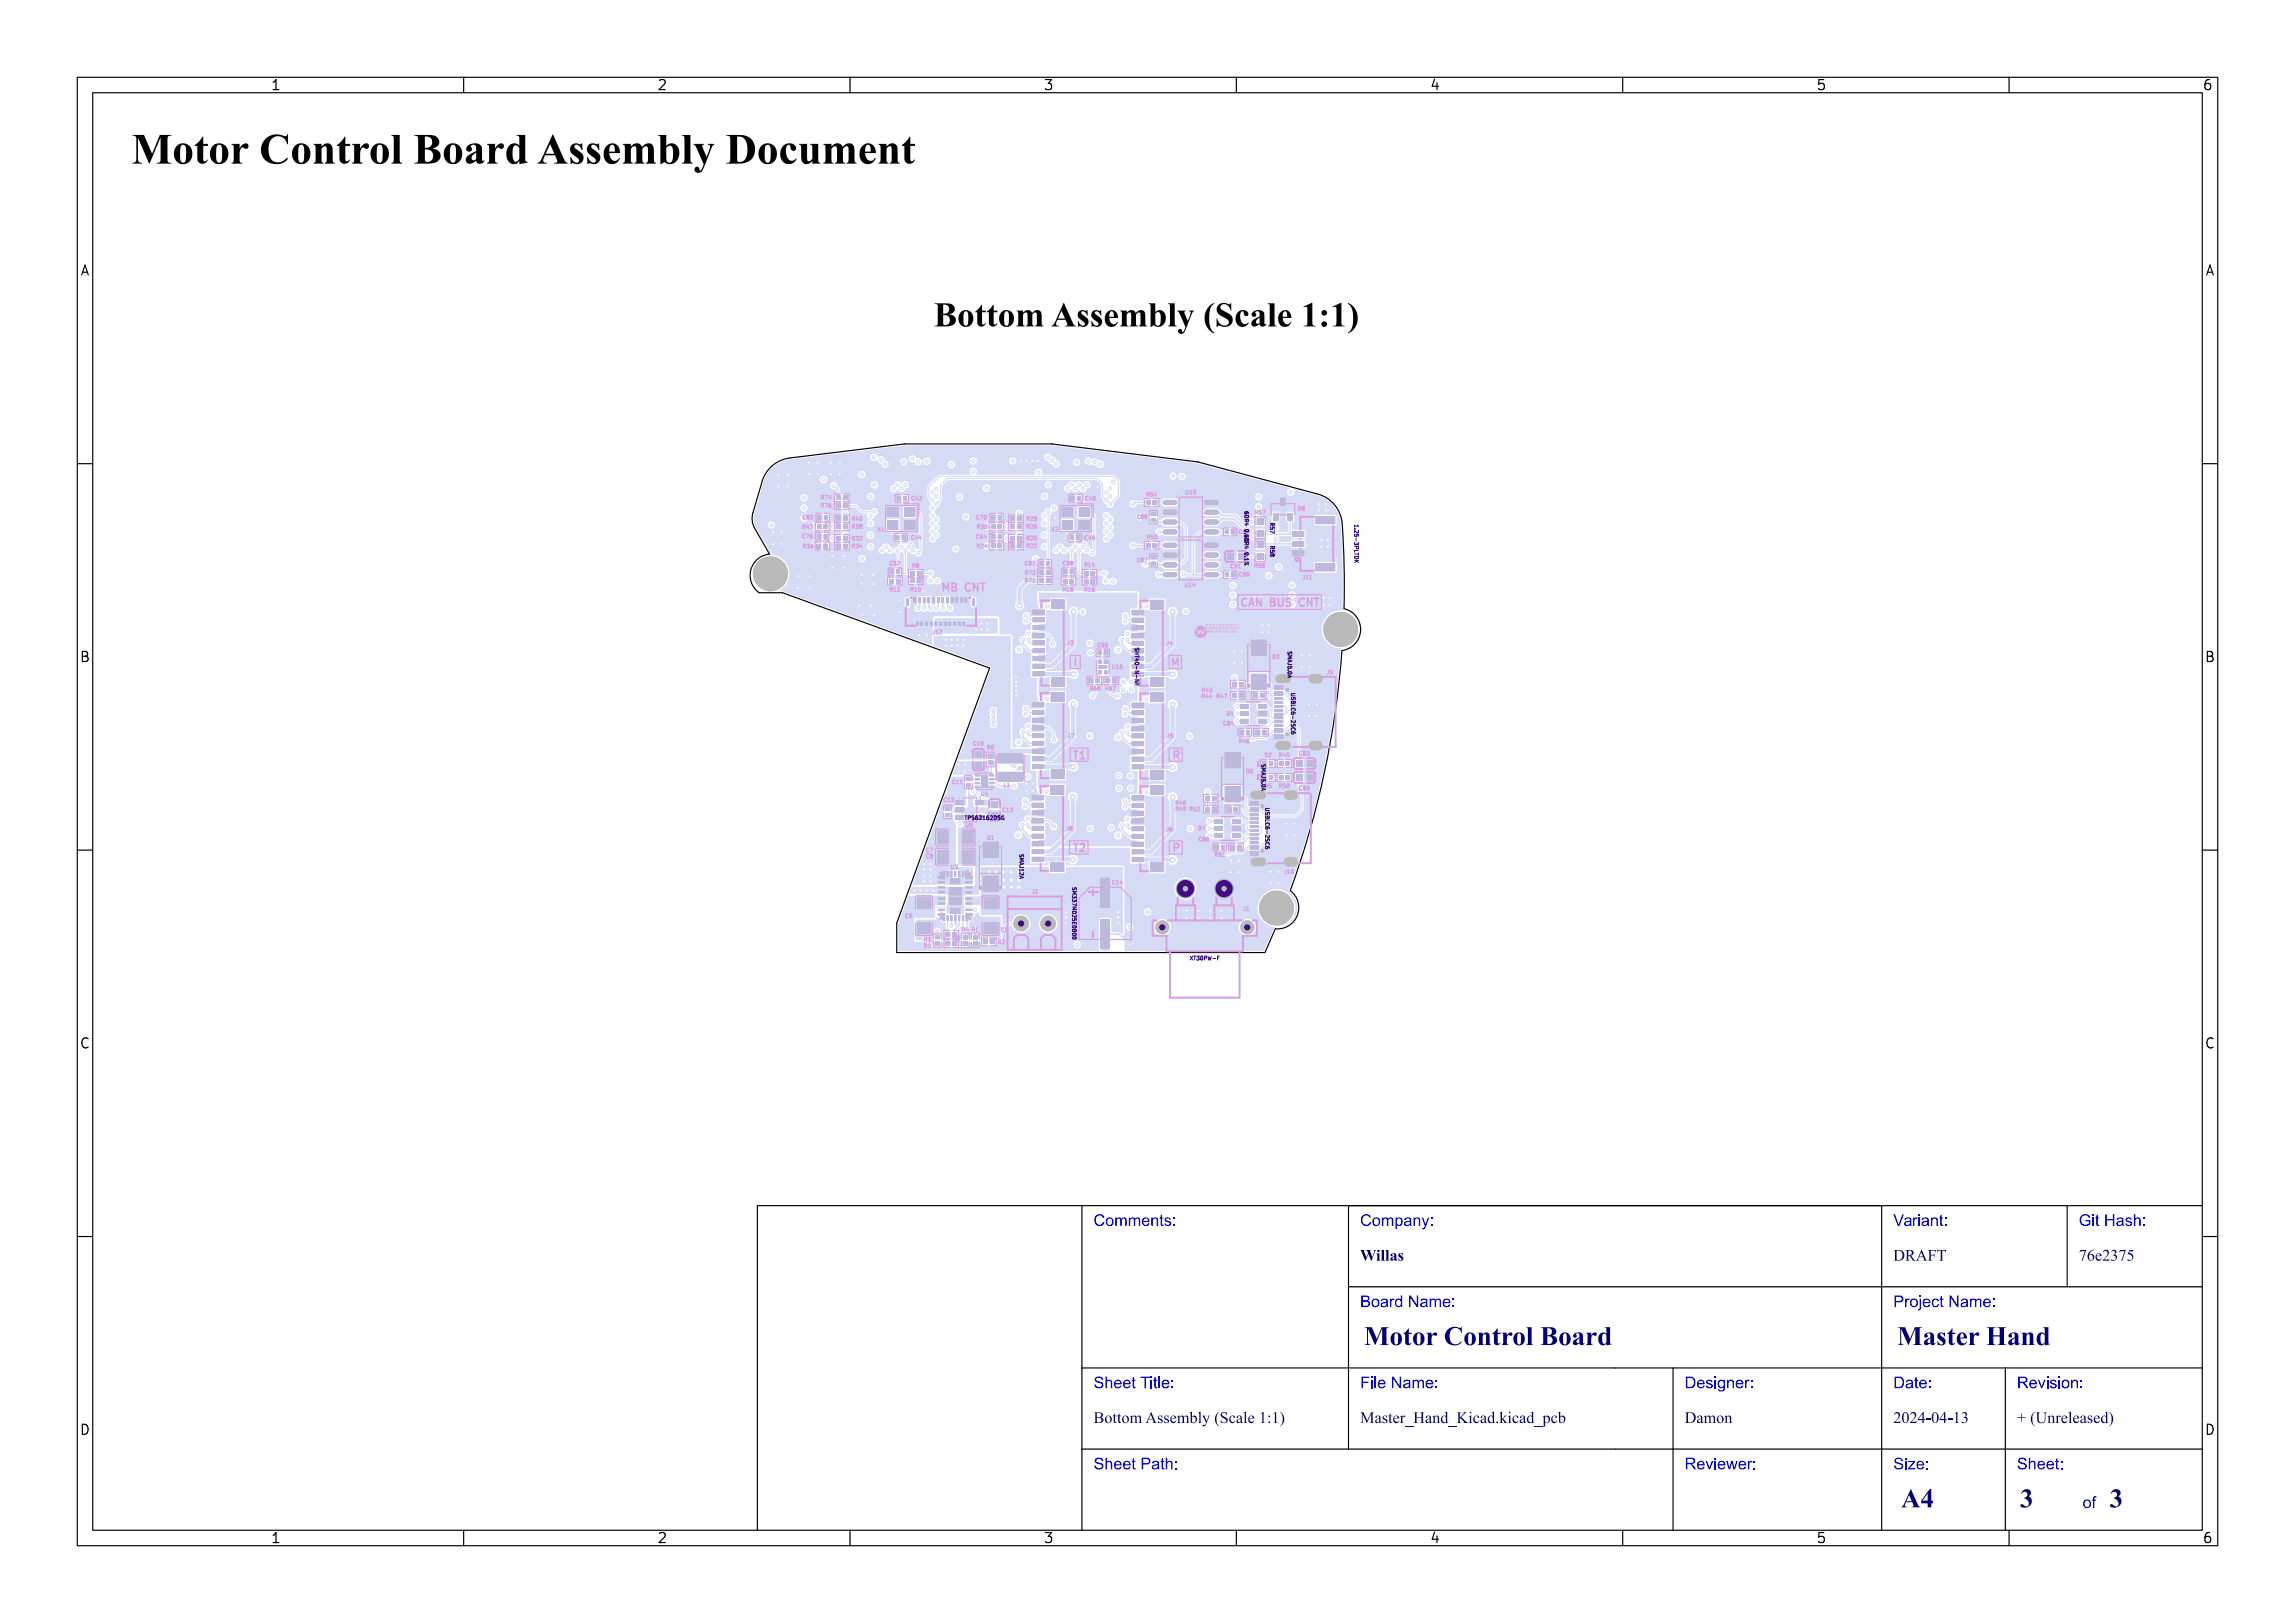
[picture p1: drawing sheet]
<svg xmlns="http://www.w3.org/2000/svg" width="297mm" height="210mm" viewBox="0 0 297 210" stroke-linecap="round" stroke-linejoin="round" font-family="sans-serif">
<defs><g id="words">
<text font-size="5.3" fill="#fff" x="17" y="21.5">Motor Control Board Assembly Document</text>
<text font-size="4.3" fill="#fff" x="113.4" y="42.5">Bottom Assembly (Scale 1:1)</text>
<g font-size="3.3" fill="#fff">
<text x="176.5" y="174.3">Motor Control Board</text>
<text x="245.5" y="174.3">Master Hand</text>
<text x="246" y="195.3">A4</text>
<text x="261.4" y="195.3">3</text>
<text x="273" y="195.3">3</text>
</g>
<g font-size="2" fill="#fff">
<text x="141.5" y="158.8">Comments:</text>
<text x="176" y="158.8">Company:</text>
<text x="245" y="158.8">Variant:</text>
<text x="269" y="158.8">Git Hash:</text>
<text x="176" y="163.3">Willas</text>
<text x="245" y="163.3">DRAFT</text>
<text x="269" y="163.3">76e2375</text>
<text x="176" y="169.3">Board Name:</text>
<text x="245" y="169.3">Project Name:</text>
<text x="141.5" y="179.8">Sheet Title:</text>
<text x="176" y="179.8">File Name:</text>
<text x="218" y="179.8">Designer:</text>
<text x="245" y="179.8">Date:</text>
<text x="261" y="179.8">Revision:</text>
<text x="141.5" y="184.3">Bottom Assembly (Scale 1:1)</text>
<text x="176" y="184.3">Master_Hand_Kicad.kicad_pcb</text>
<text x="218" y="184.3">Damon</text>
<text x="245" y="184.3">2024-04-13</text>
<text x="261" y="184.3">+ (Unreleased)</text>
<text x="141.5" y="190.3">Sheet Path:</text>
<text x="218" y="190.3">Reviewer:</text>
<text x="245" y="190.3">Size:</text>
<text x="261" y="190.3">Sheet:</text>
<text x="269.5" y="195.3">of</text>
</g>
<g font-size="1.7" fill="#fff">
<text x="35" y="11.6">1</text>
<text x="85" y="11.6">2</text>
<text x="135" y="11.6">3</text>
<text x="185" y="11.6">4</text>
<text x="235" y="11.6">5</text>
<text x="285" y="11.6">6</text>
<text x="10.5" y="35.6">A</text>
<text x="285.5" y="35.6">A</text>
<text x="10.5" y="85.6">B</text>
<text x="285.5" y="85.6">B</text>
<text x="10.5" y="135.6">C</text>
<text x="285.5" y="135.6">C</text>
<text x="10.5" y="185.6">D</text>
<text x="285.5" y="185.6">D</text>
<text x="35" y="199.7">1</text>
<text x="85" y="199.7">2</text>
<text x="135" y="199.7">3</text>
<text x="185" y="199.7">4</text>
<text x="235" y="199.7">5</text>
<text x="285" y="199.7">6</text>
</g>
<g font-size="1.3" fill="#fff">
<text x="121.7" y="76.6">MB CNT</text>
<text x="160.4" y="78.5">CAN BUS CNT</text>
<text x="138.8" y="86.3">I</text>
<text x="151.4" y="86.3">M</text>
<text x="138.7" y="98.3">T1</text>
<text x="151.6" y="98.3">R</text>
<text x="138.7" y="110.3">T2</text>
<text x="151.6" y="110.3">P</text>
</g>
<g font-size=".7" fill="#fff">
<text x="106.3" y="65.7">R76</text>
<text x="106.3" y="64.6">R74</text>
<text x="118" y="64.7">C43</text>
<text x="140.5" y="64.7">C45</text>
<text x="148.4" y="64.2">R54</text>
<text x="153.5" y="63.9">U15</text>
<text x="103.9" y="68.4">R42</text>
<text x="103.9" y="69.6">C76</text>
<text x="103.9" y="67.2">C82</text>
<text x="104" y="70.9">R36</text>
<text x="110.3" y="68.4">R38</text>
<text x="110.3" y="67.4">R40</text>
<text x="110.3" y="70.9">R34</text>
<text x="110.3" y="69.9">R32</text>
<text x="113.6" y="68.7">X1</text>
<text x="118" y="69.8">C44</text>
<text x="126.4" y="69.7">C64</text>
<text x="126.4" y="67.2">C70</text>
<text x="126.5" y="68.4">R30</text>
<text x="126.5" y="70.9">R24</text>
<text x="132.9" y="70.9">R22</text>
<text x="132.9" y="69.9">R20</text>
<text x="132.9" y="67.4">R28</text>
<text x="132.9" y="68.4">R26</text>
<text x="136.1" y="68.7">X2</text>
<text x="140.4" y="69.8">C46</text>
<text x="147.2" y="67.1">C89</text>
<text x="148.5" y="69.7">R53</text>
<text x="160.4" y="69.1">C88</text>
<text x="161.1" y="69.4" transform="rotate(90 161.1 69.4)">60R4 0.1%</text>
<text x="161.1" y="66.4" transform="rotate(90 161.1 66.4)">60R4 0.1%</text>
<text x="162.5" y="66.5">R57</text>
<text x="164.4" y="70.7" transform="rotate(90 164.4 70.7)">R58</text>
<text x="164.4" y="67.7" transform="rotate(90 164.4 67.7)">R57</text>
<text x="168" y="66">D8</text>
<text x="175.3" y="68.2" transform="rotate(90 175.3 68.2)">1.25-3PLTDK</text>
<text x="115.2" y="73.1">C52</text>
<text x="115.2" y="76.5">R12</text>
<text x="117.9" y="76.5">R10</text>
<text x="118.1" y="73.4">R8</text>
<text x="132.7" y="74.4">R72</text>
<text x="132.7" y="75.3">R71</text>
<text x="132.7" y="73.2">C97</text>
<text x="137.6" y="76.5">R18</text>
<text x="137.6" y="73.1">C58</text>
<text x="140.4" y="76.5">R16</text>
<text x="140.4" y="73.3">R14</text>
<text x="147.2" y="72.7">C87</text>
<text x="153.4" y="75.9">U14</text>
<text x="159.3" y="73.5">C91</text>
<text x="160.4" y="74.6">C90</text>
<text x="162.4" y="73.4">R58</text>
<text x="168.6" y="74.9">J11</text>
<text x="120.7" y="82">J12</text>
<text x="138.1" y="83.4">J3</text>
<text x="142.1" y="83.7">C95</text>
<text x="151" y="83.5">J4</text>
<text x="141.1" y="89.3">R68</text>
<text x="143.1" y="89.3">R67</text>
<text x="144" y="86.5">U16</text>
<text x="146.9" y="84.3" transform="rotate(90 146.9 84.3)">SHT40-N-NF</text>
<text x="155.6" y="89.5">R43</text>
<text x="164.7" y="85.2">D3</text>
<text x="166.7" y="84.4" transform="rotate(90 166.7 84.4)">SMAJ5.0A</text>
<text x="171.7" y="87.2">J9</text>
<text x="138.2" y="95.4">J7</text>
<text x="151" y="95.4">J5</text>
<text x="155.6" y="90.3">R44</text>
<text x="157.5" y="90.3">R47</text>
<text x="158.4" y="93.8">C84</text>
<text x="158.8" y="92.6">D4</text>
<text x="167.1" y="90.1" transform="rotate(90 167.1 90.1)">USBLC6-2SC6</text>
<text x="123.3" y="101.4">C11</text>
<text x="126" y="96.4">C10</text>
<text x="127.8" y="96.9">R6</text>
<text x="129.9" y="101.8">L1</text>
<text x="160.4" y="96.1">R46</text>
<text x="161.3" y="100">D6</text>
<text x="163.3" y="99" transform="rotate(90 163.3 99)">SMAJ5.0A</text>
<text x="163.7" y="97.9">D2</text>
<text x="163.7" y="101.9">D5</text>
<text x="165.6" y="97.9">R45</text>
<text x="165.6" y="101.9">R50</text>
<text x="168.2" y="97.7">C83</text>
<text x="122.2" y="103.7">C12</text>
<text x="125" y="107">U5</text>
<text x="125.2" y="106.1">TPS62162DSG</text>
<text x="127" y="102.9">U4</text>
<text x="129.8" y="105">C13</text>
<text x="138" y="107.4">J8</text>
<text x="151" y="107.5">J6</text>
<text x="152.2" y="104.1">R48</text>
<text x="152.2" y="104.9">R49</text>
<text x="154" y="104.9">R52</text>
<text x="155.1" y="107.4">D7</text>
<text x="163.8" y="105" transform="rotate(90 163.8 105)">USBLC6-2SC6</text>
<text x="168.2" y="102.2">C85</text>
<text x="119.9" y="110.2">C7</text>
<text x="119.9" y="111">C8</text>
<text x="123.1" y="112.4">U3</text>
<text x="127.8" y="108.6">D1</text>
<text x="131.9" y="110.7" transform="rotate(90 131.9 110.7)">SMAJ12A</text>
<text x="155.2" y="108.8">C86</text>
<text x="157.3" y="110.8">R51</text>
<text x="166.2" y="113">J10</text>
<text x="117.2" y="118.7">C6</text>
<text x="133.5" y="115.6">J2</text>
<text x="138.8" y="115.4" transform="rotate(90 138.8 115.4)">SM337M025E0800</text>
<text x="144" y="114.4">C14</text>
<text x="160.9" y="117.8">J1</text>
<text x="119.6" y="121.8">R3</text>
<text x="119.6" y="122.6">R5</text>
<text x="123.3" y="121.6">C9</text>
<text x="124.5" y="120.5">R4</text>
<text x="125.8" y="120.5">R1</text>
<text x="129.2" y="122.1">R2</text>
<text x="129.6" y="120.6">C5</text>
<text x="154.3" y="124.2">XT30PW-F</text>
</g>
</g></defs>
<path d="M99.8 60.4a4.3 4.3 0 0 1 2.4-1.1l14.9-1.9h19l18.9 2.4 15.5 4.1a4.3 4.3 0 0 1 3.2 3.9l.2 5.5v5.5a2.75 2.75 0 0 1 2.2 2.8 2.75 2.75 0 0 1-2.4 2.6 115 115 0 0 1-6.7 31 2.75 2.75 0 0 1 .9 3.2 2.75 2.75 0 0 1-2.9 1.8l-1.3 3.1h-47.6v-3.9l12-33-26.8-9.7h-3a2.75 2.75 0 0 1-1.1-3 2.75 2.75 0 0 1 2.4-2l-2-3.4a2.5 2.5 0 0 1-.1-2l1.2-4.1 .2-.7z" fill="none" stroke="#000" stroke-width=".15"/>
<g fill="#d5dbf4" stroke="#d5dbf4" stroke-width=".2">
<path d="M128.2 100.8h1v-.8h3v1h-3l-.1-.1z" fill-rule="evenodd"/>
<path d="M126.3 103.5h1.6l.4 .2h.9v.8h-.9l-.4-.4h-1.6z" fill-rule="evenodd"/>
<path d="M121.1 80.1h7.9v1.8h-7.9z" fill-rule="evenodd"/>
</g>
<g fill="#d5dbf4">
<circle cx="99.7" cy="74.2" r="2.25"/>
<circle cx="173.5" cy="81.4" r="2.25"/>
<circle cx="165.2" cy="117.5" r="2.25"/>
</g>
<g fill="#d5dbf4">
<path d="M123.3 120.6h.5v.6h-.5z" fill-rule="evenodd"/>
<path d="M122.4 120.6h.6v.6h-.6z" fill-rule="evenodd"/>
<path d="M149 67.1h.6v.5h-.6z" fill-rule="evenodd"/>
<path d="M149 66.2h.6v.5h-.6z" fill-rule="evenodd"/>
<path d="M131.6 70.4h.6v.5h-.6z" fill-rule="evenodd"/>
<path d="M130.7 70.4h.6v.5h-.6z" fill-rule="evenodd"/>
<path d="M117.8 73.9h.6v.6h-.6z" fill-rule="evenodd"/>
<path d="M118.7 73.9h.5v.6h-.5z" fill-rule="evenodd"/>
<path d="M160.3 71.5h.8v.9h-.8z" fill-rule="evenodd"/>
<path d="M158.9 71.5h.7v.9h-.7z" fill-rule="evenodd"/>
<path d="M123.7 103.5h1.1v.6h-1.1z" fill-rule="evenodd"/>
<path d="M123.7 104.5h1.1v.6h-1.1z" fill-rule="evenodd"/>
<path d="M123.7 105.4h1.1v.6h-1.1z" fill-rule="evenodd"/>
<path d="M126.3 105.4h1.1v.6h-1.1z" fill-rule="evenodd"/>
<path d="M126.3 103.5h1.1v.6h-1.1z" fill-rule="evenodd"/>
<path d="M133.5 102.9h1.6v.6h-1.6z" fill-rule="evenodd"/>
<path d="M133.5 103.9h1.6v.6h-1.6z" fill-rule="evenodd"/>
<path d="M133.5 104.9h1.6v.6h-1.6z" fill-rule="evenodd"/>
<path d="M133.5 105.9h1.6v.6h-1.6z" fill-rule="evenodd"/>
<path d="M133.5 106.9h1.6v.6h-1.6z" fill-rule="evenodd"/>
<path d="M133.5 107.9h1.6v.6h-1.6z" fill-rule="evenodd"/>
<path d="M133.5 108.9h1.6v.6h-1.6z" fill-rule="evenodd"/>
<path d="M133.5 109.9h1.6v.6h-1.6z" fill-rule="evenodd"/>
<path d="M133.5 110.9h1.6v.6h-1.6z" fill-rule="evenodd"/>
<path d="M135.9 111.6h1.8v1.2h-1.8z" fill-rule="evenodd"/>
<path d="M135.9 101.6h1.8v1.2h-1.8z" fill-rule="evenodd"/>
<path d="M158.5 68.6h.5v.5h-.5z" fill-rule="evenodd"/>
<path d="M159.4 68.6h.5v.5h-.5z" fill-rule="evenodd"/>
<path d="M133.6 78.9h1.6v.6h-1.6z" fill-rule="evenodd"/>
<path d="M133.6 79.9h1.6v.6h-1.6z" fill-rule="evenodd"/>
<path d="M133.6 80.9h1.6v.6h-1.6z" fill-rule="evenodd"/>
<path d="M133.6 81.9h1.6v.6h-1.6z" fill-rule="evenodd"/>
<path d="M133.6 82.9h1.6v.6h-1.6z" fill-rule="evenodd"/>
<path d="M133.6 83.9h1.6v.6h-1.6z" fill-rule="evenodd"/>
<path d="M133.6 84.9h1.6v.6h-1.6z" fill-rule="evenodd"/>
<path d="M133.6 85.9h1.6v.6h-1.6z" fill-rule="evenodd"/>
<path d="M133.6 86.9h1.6v.6h-1.6z" fill-rule="evenodd"/>
<path d="M136 87.6h1.8v1.2h-1.8z" fill-rule="evenodd"/>
<path d="M136 77.6h1.8v1.2h-1.8z" fill-rule="evenodd"/>
<path d="M158.5 101.8h2v2h-2z" fill-rule="evenodd"/>
<path d="M158.5 97.4h2v2h-2z" fill-rule="evenodd"/>
<path d="M146.4 90.9h1.6v.6h-1.6z" fill-rule="evenodd"/>
<path d="M146.4 91.9h1.6v.6h-1.6z" fill-rule="evenodd"/>
<path d="M146.4 92.9h1.6v.6h-1.6z" fill-rule="evenodd"/>
<path d="M146.4 93.9h1.6v.6h-1.6z" fill-rule="evenodd"/>
<path d="M146.4 94.9h1.6v.6h-1.6z" fill-rule="evenodd"/>
<path d="M146.4 95.9h1.6v.6h-1.6z" fill-rule="evenodd"/>
<path d="M146.4 96.9h1.6v.6h-1.6z" fill-rule="evenodd"/>
<path d="M146.4 97.9h1.6v.6h-1.6z" fill-rule="evenodd"/>
<path d="M146.4 98.9h1.6v.6h-1.6z" fill-rule="evenodd"/>
<path d="M148.8 99.6h1.8v1.2h-1.8z" fill-rule="evenodd"/>
<path d="M148.8 89.6h1.8v1.2h-1.8z" fill-rule="evenodd"/>
</g>
<path d="M166.7 111.5h.7M166.7 102.9h.7" fill="none" stroke="#d5dbf4" stroke-width="1.2"/>
<path d="M162.4 111.5h.9M162.4 102.9h.9" fill="none" stroke="#d5dbf4" stroke-width="1.1"/>
<g fill="#d5dbf4">
<path d="M161.7 110.1h1.1v.6h-1.1z" fill-rule="evenodd"/>
<path d="M161.7 109.3h1.1v.6h-1.1z" fill-rule="evenodd"/>
<path d="M161.7 108.3h1.1v.3h-1.1z" fill-rule="evenodd"/>
<path d="M161.7 107.3h1.1v.3h-1.1z" fill-rule="evenodd"/>
<path d="M161.7 106.8h1.1v.3h-1.1z" fill-rule="evenodd"/>
<path d="M161.7 105.8h1.1v.3h-1.1z" fill-rule="evenodd"/>
<path d="M161.7 103.7h1.1v.6h-1.1z" fill-rule="evenodd"/>
<path d="M161.7 104.5h1.1v.6h-1.1z" fill-rule="evenodd"/>
<path d="M161.7 105.3h1.1v.3h-1.1z" fill-rule="evenodd"/>
<path d="M161.7 106.3h1.1v.3h-1.1z" fill-rule="evenodd"/>
<path d="M161.7 107.8h1.1v.3h-1.1z" fill-rule="evenodd"/>
<path d="M161.7 108.8h1.1v.3h-1.1z" fill-rule="evenodd"/>
<path d="M164.8 66.4h.6v1h-.6z" fill-rule="evenodd"/>
<path d="M166.7 66.4h.6v1h-.6z" fill-rule="evenodd"/>
<path d="M165.7 64.4h.7v1h-.7z" fill-rule="evenodd"/>
<path d="M128.1 121.6h.6v.5h-.6z" fill-rule="evenodd"/>
<path d="M127.3 121.6h.5v.5h-.5z" fill-rule="evenodd"/>
<path d="M125 118.2l.5-.1 .4 .1v.3h-.3l-.1 .4h-.2v.3l-.3-.1z" fill-rule="evenodd"/>
<path d="M125 117.6h.8v.2h-.8z" fill-rule="evenodd"/>
<path d="M125 116.8h.8v.2h-.8z" fill-rule="evenodd"/>
<path d="M125 116.1h.8v.3h-.8z" fill-rule="evenodd"/>
<path d="M125 115.3h.8v.3h-.8z" fill-rule="evenodd"/>
<path d="M125 114.7h.8v.2h-.8z" fill-rule="evenodd"/>
<path d="M125 114h.8v.3h-.8z" fill-rule="evenodd"/>
<path d="M125 112.7h.3v.3h.2l.1 .4h.3v.3h-.9z" fill-rule="evenodd"/>
<path d="M124.5 112.7h.3v.7h-.3z" fill-rule="evenodd"/>
<path d="M124 112.7h.3v.7h-.3z" fill-rule="evenodd"/>
<path d="M123.5 112.7h.3v.7h-.3z" fill-rule="evenodd"/>
<path d="M123 112.7h.3v.7h-.3z" fill-rule="evenodd"/>
<path d="M122.5 112.7h.3v.7h-.3z" fill-rule="evenodd"/>
<path d="M122 112.7h.3v1h-.9v-.3h.3v-.4h.3z" fill-rule="evenodd"/>
<path d="M121.4 114h.9v.3h-.9z" fill-rule="evenodd"/>
<path d="M121.4 114.7h.9v.2h-.9z" fill-rule="evenodd"/>
<path d="M121.4 115.3h.9v.3h-.9z" fill-rule="evenodd"/>
<path d="M121.4 116.1h.9v.3h-.9z" fill-rule="evenodd"/>
<path d="M121.4 116.8h.9v.2h-.9z" fill-rule="evenodd"/>
<path d="M121.4 117.6h.9v.2h-.9z" fill-rule="evenodd"/>
<path d="M121.4 118.2h.9v1h-.3v-.3h-.3v-.4h-.3z" fill-rule="evenodd"/>
<path d="M122.5 118.4h.3v.7h-.3z" fill-rule="evenodd"/>
<path d="M123 118.4h.3v.7h-.3z" fill-rule="evenodd"/>
<path d="M123.5 118.4h.3v.7h-.3z" fill-rule="evenodd"/>
<path d="M124 118.4h.3v.7h-.3z" fill-rule="evenodd"/>
<path d="M124.5 118.4h.3v.7h-.3z" fill-rule="evenodd"/>
<path d="M123 117.5h1.3v.7h-1.3z" fill-rule="evenodd"/>
<path d="M122.8 116h1.6v1h-1.6z" fill-rule="evenodd"/>
<path d="M122.8 114.8h1.6v1h-1.6z" fill-rule="evenodd"/>
<path d="M123 113.7h1.3v.7h-1.3z" fill-rule="evenodd"/>
<path d="M149 72.7h.6v.5h-.6z" fill-rule="evenodd"/>
<path d="M149 71.8h.6v.5h-.6z" fill-rule="evenodd"/>
<path d="M158.5 74.1h.5v.5h-.5z" fill-rule="evenodd"/>
<path d="M159.4 74.1h.5v.5h-.5z" fill-rule="evenodd"/>
<path d="M169.1 98.4h.8v.9h-.8z" fill-rule="evenodd"/>
<path d="M167.7 98.4h.8v.9h-.8z" fill-rule="evenodd"/>
<path d="M160.3 88.3h.6v.5h-.6z" fill-rule="evenodd"/>
<path d="M159.5 88.3h.6v.5h-.6z" fill-rule="evenodd"/>
<path d="M148.3 70.3h.6v.5h-.6z" fill-rule="evenodd"/>
<path d="M149.2 70.3h.5v.5h-.5z" fill-rule="evenodd"/>
<path d="M115.9 69.3h.5v.5h-.5z" fill-rule="evenodd"/>
<path d="M116.7 69.3h.5v.5h-.5z" fill-rule="evenodd"/>
<path d="M166.4 98.5h.5v.6h-.5z" fill-rule="evenodd"/>
<path d="M165.5 98.5h.6v.6h-.6z" fill-rule="evenodd"/>
<path d="M117 65.6h1.4v1.2h-1.4z" fill-rule="evenodd"/>
<path d="M114.8 65.6h1.4v1.2h-1.4z" fill-rule="evenodd"/>
<path d="M114.8 67.3h1.4v1.2h-1.4z" fill-rule="evenodd"/>
<path d="M117 67.3h1.4v1.2h-1.4z" fill-rule="evenodd"/>
</g>
<g fill="#d5dbf4">
<circle cx="132.1" cy="119.5" r="1"/>
<circle cx="135.6" cy="119.5" r="1"/>
</g>
<path d="M170 96.5h.6M170 87.8h.6" fill="none" stroke="#d5dbf4" stroke-width="1.2"/>
<path d="M165.6 96.5h.9M165.6 87.8h.9" fill="none" stroke="#d5dbf4" stroke-width="1.1"/>
<g fill="#d5dbf4">
<path d="M165 95.1h1.1v.5h-1.1z" fill-rule="evenodd"/>
<path d="M165 94.3h1.1v.5h-1.1z" fill-rule="evenodd"/>
<path d="M165 93.3h1.1v.2h-1.1z" fill-rule="evenodd"/>
<path d="M165 92.2h1.1v.4h-1.1z" fill-rule="evenodd"/>
<path d="M165 91.7h1.1v.4h-1.1z" fill-rule="evenodd"/>
<path d="M165 90.7h1.1v.3h-1.1z" fill-rule="evenodd"/>
<path d="M165 88.7h1.1v.5h-1.1z" fill-rule="evenodd"/>
<path d="M165 89.5h1.1v.5h-1.1z" fill-rule="evenodd"/>
<path d="M165 90.3h1.1v.2h-1.1z" fill-rule="evenodd"/>
<path d="M165 91.2h1.1v.4h-1.1z" fill-rule="evenodd"/>
<path d="M165 92.8h1.1v.3h-1.1z" fill-rule="evenodd"/>
<path d="M165 93.7h1.1v.3h-1.1z" fill-rule="evenodd"/>
<path d="M169.1 100.2h.8v.9h-.8z" fill-rule="evenodd"/>
<path d="M167.7 100.2h.8v.9h-.8z" fill-rule="evenodd"/>
<path d="M160.1 109.3h.6v.6h-.6z" fill-rule="evenodd"/>
<path d="M159.2 109.3h.6v.6h-.6z" fill-rule="evenodd"/>
<path d="M146.4 78.9h1.6v.6h-1.6z" fill-rule="evenodd"/>
<path d="M146.4 79.9h1.6v.6h-1.6z" fill-rule="evenodd"/>
<path d="M146.4 80.9h1.6v.6h-1.6z" fill-rule="evenodd"/>
<path d="M146.4 81.9h1.6v.6h-1.6z" fill-rule="evenodd"/>
<path d="M146.4 82.9h1.6v.6h-1.6z" fill-rule="evenodd"/>
<path d="M146.4 83.9h1.6v.6h-1.6z" fill-rule="evenodd"/>
<path d="M146.4 84.9h1.6v.6h-1.6z" fill-rule="evenodd"/>
<path d="M146.4 85.9h1.6v.6h-1.6z" fill-rule="evenodd"/>
<path d="M146.4 86.9h1.6v.6h-1.6z" fill-rule="evenodd"/>
<path d="M148.8 87.6h1.8v1.2h-1.8z" fill-rule="evenodd"/>
<path d="M148.8 77.6h1.8v1.2h-1.8z" fill-rule="evenodd"/>
<path d="M166.4 100.3h.5v.6h-.5z" fill-rule="evenodd"/>
<path d="M165.5 100.3h.6v.6h-.6z" fill-rule="evenodd"/>
<path d="M126.2 100.2h.5v.3h-.5z" fill-rule="evenodd"/>
<path d="M126.2 100.7h.5v.3h-.5z" fill-rule="evenodd"/>
<path d="M126.2 101.2h.5v.3h-.5z" fill-rule="evenodd"/>
<path d="M126.2 101.7h.5v.3h-.5z" fill-rule="evenodd"/>
<path d="M128.1 101.7h.5v.3h-.5z" fill-rule="evenodd"/>
<path d="M128.1 101.2h.5v.3h-.5z" fill-rule="evenodd"/>
<path d="M128.1 100.7h.5v.3h-.5z" fill-rule="evenodd"/>
<path d="M128.1 100.2h.5v.3h-.5z" fill-rule="evenodd"/>
<path d="M127 100.3h.9v1.6h-.9z" fill-rule="evenodd"/>
<path d="M109.1 70.4h.6v.5h-.6z" fill-rule="evenodd"/>
<path d="M108.2 70.4h.6v.5h-.6z" fill-rule="evenodd"/>
<path d="M121 121h.6v.5h-.6z" fill-rule="evenodd"/>
<path d="M121 121.9h.6v.5h-.6z" fill-rule="evenodd"/>
<path d="M149.2 64.7h.5v.6h-.5z" fill-rule="evenodd"/>
<path d="M148.3 64.7h.6v.6h-.6z" fill-rule="evenodd"/>
<path d="M139.6 65.7h1.4v1.2h-1.4z" fill-rule="evenodd"/>
<path d="M137.4 65.7h1.4v1.2h-1.4z" fill-rule="evenodd"/>
<path d="M137.4 67.4h1.4v1.2h-1.4z" fill-rule="evenodd"/>
<path d="M139.6 67.4h1.4v1.2h-1.4z" fill-rule="evenodd"/>
<path d="M117.8 74.9h.6v.5h-.6z" fill-rule="evenodd"/>
<path d="M118.7 74.9h.5v.5h-.5z" fill-rule="evenodd"/>
<path d="M109.1 66.9h.6v.5h-.6z" fill-rule="evenodd"/>
<path d="M108.2 66.9h.6v.5h-.6z" fill-rule="evenodd"/>
<path d="M116.9 64.2h.5v.6h-.5z" fill-rule="evenodd"/>
<path d="M116 64.2h.5v.6h-.5z" fill-rule="evenodd"/>
<path d="M126.2 98.6h.9v.8h-.9z" fill-rule="evenodd"/>
<path d="M126.2 97.2h.9v.8h-.9z" fill-rule="evenodd"/>
<path d="M164.2 100.3h.5v.6h-.5z" fill-rule="evenodd"/>
<path d="M163.4 100.3h.5v.6h-.5z" fill-rule="evenodd"/>
</g>
<path d="M150.8 70.6h1.2M150.8 71.8h1.2M150.8 73.1h1.2M150.8 74.4h1.2M156.2 70.6h1.2M156.2 71.8h1.2M156.2 73.1h1.2M156.2 74.4h1.2" fill="none" stroke="#d5dbf4" stroke-width=".63"/>
<g fill="#d5dbf4">
<path d="M164.2 98.5h.5v.6h-.5z" fill-rule="evenodd"/>
<path d="M163.4 98.5h.5v.6h-.5z" fill-rule="evenodd"/>
<path d="M109.1 67.9h.6v.5h-.6z" fill-rule="evenodd"/>
<path d="M108.2 67.9h.6v.5h-.6z" fill-rule="evenodd"/>
<path d="M131.6 69.4h.6v.5h-.6z" fill-rule="evenodd"/>
<path d="M130.7 69.4h.6v.5h-.6z" fill-rule="evenodd"/>
<path d="M128.3 105.1h.9v.8h-.9z" fill-rule="evenodd"/>
<path d="M128.3 103.7h.9v.8h-.9z" fill-rule="evenodd"/>
<path d="M127.9 98.4h.5v.6h-.5z" fill-rule="evenodd"/>
<path d="M127.9 97.6h.5v.5h-.5z" fill-rule="evenodd"/>
<path d="M125.9 121h.6v.5h-.6z" fill-rule="evenodd"/>
<path d="M125.9 121.8h.6v.6h-.6z" fill-rule="evenodd"/>
<path d="M124.6 121.8h.6v.6h-.6z" fill-rule="evenodd"/>
<path d="M124.6 121h.6v.5h-.6z" fill-rule="evenodd"/>
<path d="M139.4 64.2h.5v.6h-.5z" fill-rule="evenodd"/>
<path d="M138.5 64.2h.5v.6h-.5z" fill-rule="evenodd"/>
<path d="M156.8 103h.6v.6h-.6z" fill-rule="evenodd"/>
<path d="M156 103h.6v.6h-.6z" fill-rule="evenodd"/>
<path d="M128.3 66.7h.5v.5h-.5z" fill-rule="evenodd"/>
<path d="M129.1 66.7h.5v.5h-.5z" fill-rule="evenodd"/>
<path d="M128.3 69.2h.5v.5h-.5z" fill-rule="evenodd"/>
<path d="M129.1 69.2h.5v.5h-.5z" fill-rule="evenodd"/>
<path d="M105.7 70.4h.6v.5h-.6z" fill-rule="evenodd"/>
<path d="M106.6 70.4h.5v.5h-.5z" fill-rule="evenodd"/>
<path d="M105.7 69.1h.5v.6h-.5z" fill-rule="evenodd"/>
<path d="M106.6 69.1h.5v.6h-.5z" fill-rule="evenodd"/>
<path d="M137.5 74.9h.6v.6h-.6z" fill-rule="evenodd"/>
<path d="M138.4 74.9h.6v.6h-.6z" fill-rule="evenodd"/>
<path d="M167.3 71.3h1.5v.7h-1.5z" fill-rule="evenodd"/>
<path d="M167.3 70h1.5v.7h-1.5z" fill-rule="evenodd"/>
<path d="M167.3 68.8h1.5v.7h-1.5z" fill-rule="evenodd"/>
<path d="M170.3 66.8h2.5v1h-2.5z" fill-rule="evenodd"/>
<path d="M170.3 72.9h2.5v1h-2.5z" fill-rule="evenodd"/>
<path d="M162.8 93h1.1v.6h-1.1z" fill-rule="evenodd"/>
<path d="M162.8 92.1h1.1v.5h-1.1z" fill-rule="evenodd"/>
<path d="M162.8 91.1h1.1v.6h-1.1z" fill-rule="evenodd"/>
<path d="M160.5 91.1h1.1v.6h-1.1z" fill-rule="evenodd"/>
<path d="M160.5 92.1h1.1v.5h-1.1z" fill-rule="evenodd"/>
<path d="M160.5 93h1.1v.6h-1.1z" fill-rule="evenodd"/>
<path d="M105.7 67.9h.6v.5h-.6z" fill-rule="evenodd"/>
<path d="M106.6 67.9h.6v.5h-.6z" fill-rule="evenodd"/>
<path d="M115.1 73.7h.5v.6h-.5z" fill-rule="evenodd"/>
<path d="M116 73.7h.5v.6h-.5z" fill-rule="evenodd"/>
<path d="M142 84.2h.5v.6h-.5z" fill-rule="evenodd"/>
<path d="M142.9 84.2h.5v.6h-.5z" fill-rule="evenodd"/>
<path d="M162.6 67.1h.9v.8h-.9z" fill-rule="evenodd"/>
<path d="M162.6 68.6h.9v.8h-.9z" fill-rule="evenodd"/>
<path d="M163.3 94.5h.6v.5h-.6z" fill-rule="evenodd"/>
<path d="M162.5 94.5h.5v.5h-.5z" fill-rule="evenodd"/>
<path d="M161.3 94.5h.5v.5h-.5z" fill-rule="evenodd"/>
<path d="M160.4 94.5h.5v.5h-.5z" fill-rule="evenodd"/>
<path d="M161.9 87.2h2v2h-2z" fill-rule="evenodd"/>
<path d="M161.9 82.8h2v2h-2z" fill-rule="evenodd"/>
<path d="M131.6 66.9h.6v.5h-.6z" fill-rule="evenodd"/>
<path d="M130.7 66.9h.6v.5h-.6z" fill-rule="evenodd"/>
<path d="M105.8 66.7h.5v.5h-.5z" fill-rule="evenodd"/>
<path d="M106.6 66.7h.5v.5h-.5z" fill-rule="evenodd"/>
<path d="M122.3 105.2h.6v.5h-.6z" fill-rule="evenodd"/>
<path d="M122.3 104.4h.6v.5h-.6z" fill-rule="evenodd"/>
<path d="M144 87.8h.5v.6h-.5z" fill-rule="evenodd"/>
<path d="M143.1 87.8h.6v.6h-.6z" fill-rule="evenodd"/>
<path d="M108.2 65.1h.6v.6h-.6z" fill-rule="evenodd"/>
<path d="M109.1 65.1h.5v.6h-.5z" fill-rule="evenodd"/>
<path d="M128.2 67.9h.6v.5h-.6z" fill-rule="evenodd"/>
<path d="M129.1 67.9h.6v.5h-.6z" fill-rule="evenodd"/>
<path d="M124.9 77.3h.3v.7h-.3z" fill-rule="evenodd"/>
<path d="M124.6 80.5h.3v.5h-.3z" fill-rule="evenodd"/>
<path d="M124.3 77.3h.3v.7h-.3z" fill-rule="evenodd"/>
<path d="M124 80.5h.3v.5h-.3z" fill-rule="evenodd"/>
<path d="M123.7 77.3h.3v.7h-.3z" fill-rule="evenodd"/>
<path d="M123.4 80.5h.3v.5h-.3z" fill-rule="evenodd"/>
<path d="M123.1 77.3h.3v.7h-.3z" fill-rule="evenodd"/>
<path d="M122.8 80.5h.3v.5h-.3z" fill-rule="evenodd"/>
<path d="M122.5 77.3h.3v.7h-.3z" fill-rule="evenodd"/>
<path d="M122.2 80.5h.3v.5h-.3z" fill-rule="evenodd"/>
<path d="M121.9 77.3h.3v.7h-.3z" fill-rule="evenodd"/>
<path d="M121.6 80.5h.3v.5h-.3z" fill-rule="evenodd"/>
<path d="M121.3 77.3h.3v.7h-.3z" fill-rule="evenodd"/>
<path d="M121 80.5h.3v.5h-.3z" fill-rule="evenodd"/>
<path d="M120.7 77.3h.3v.7h-.3z" fill-rule="evenodd"/>
<path d="M120.4 80.5h.3v.5h-.3z" fill-rule="evenodd"/>
<path d="M120.1 77.3h.3v.7h-.3z" fill-rule="evenodd"/>
<path d="M119.8 80.5h.3v.5h-.3z" fill-rule="evenodd"/>
<path d="M119.5 77.3h.3v.7h-.3z" fill-rule="evenodd"/>
<path d="M119.2 80.5h.3v.5h-.3z" fill-rule="evenodd"/>
<path d="M118.9 77.3h.3v.7h-.3z" fill-rule="evenodd"/>
<path d="M118.6 80.5h.3v.5h-.3z" fill-rule="evenodd"/>
<path d="M118.3 77.3h.3v.7h-.3z" fill-rule="evenodd"/>
<path d="M125.8 77.4h.4v1h-.4z" fill-rule="evenodd"/>
<path d="M117.3 77.4h.3v1h-.3z" fill-rule="evenodd"/>
<path d="M133.6 90.9h1.5v.6h-1.5z" fill-rule="evenodd"/>
<path d="M133.6 91.9h1.5v.6h-1.5z" fill-rule="evenodd"/>
<path d="M133.6 92.9h1.5v.6h-1.5z" fill-rule="evenodd"/>
<path d="M133.6 93.9h1.5v.6h-1.5z" fill-rule="evenodd"/>
<path d="M133.6 94.9h1.5v.6h-1.5z" fill-rule="evenodd"/>
<path d="M133.6 95.9h1.5v.6h-1.5z" fill-rule="evenodd"/>
<path d="M133.6 96.9h1.5v.6h-1.5z" fill-rule="evenodd"/>
<path d="M133.6 97.9h1.5v.6h-1.5z" fill-rule="evenodd"/>
<path d="M133.6 98.9h1.5v.6h-1.5z" fill-rule="evenodd"/>
<path d="M136 99.6h1.8v1.2h-1.8z" fill-rule="evenodd"/>
<path d="M136 89.6h1.8v1.2h-1.8z" fill-rule="evenodd"/>
<path d="M158 109.3h.5v.6h-.5z" fill-rule="evenodd"/>
<path d="M157.2 109.3h.5v.6h-.5z" fill-rule="evenodd"/>
</g>
<g fill="#d5dbf4">
<circle cx="153.4" cy="115" r="1.25"/>
<circle cx="158.4" cy="115" r="1.25"/>
<circle cx="161.4" cy="120" r=".9"/>
<circle cx="150.4" cy="120" r=".9"/>
</g>
<path d="M150.8 65h1.2M150.8 66.3h1.2M150.8 67.6h1.2M150.8 68.8h1.2M156.2 65h1.2M156.2 66.3h1.2M156.2 67.6h1.2M156.2 68.8h1.2" fill="none" stroke="#d5dbf4" stroke-width=".63"/>
<g fill="#d5dbf4">
<path d="M115.1 74.9h.6v.6h-.6z" fill-rule="evenodd"/>
<path d="M116 74.9h.5v.6h-.5z" fill-rule="evenodd"/>
<path d="M118.7 119.3h1.7v1.5h-1.7z" fill-rule="evenodd"/>
<path d="M118.7 116.1h1.7v1.5h-1.7z" fill-rule="evenodd"/>
<path d="M124.5 110h1.5v1.7h-1.5z" fill-rule="evenodd"/>
<path d="M121.3 110h1.5v1.7h-1.5z" fill-rule="evenodd"/>
<path d="M127.3 116.1h1.8v1.5h-1.8z" fill-rule="evenodd"/>
<path d="M127.3 119.3h1.8v1.5h-1.8z" fill-rule="evenodd"/>
<path d="M125 101.4h.6v.5h-.6z" fill-rule="evenodd"/>
<path d="M125 100.5h.6v.5h-.6z" fill-rule="evenodd"/>
<path d="M156 104.4h.6v.6h-.6z" fill-rule="evenodd"/>
<path d="M156.8 104.4h.6v.6h-.6z" fill-rule="evenodd"/>
<path d="M142.4 113.6h1.2v3.8h-1.2z" fill-rule="evenodd"/>
<path d="M142.4 119h1.2v3.8h-1.2z" fill-rule="evenodd"/>
<path d="M134.5 73.8h.6v.6h-.6z" fill-rule="evenodd"/>
<path d="M135.4 73.8h.5v.6h-.5z" fill-rule="evenodd"/>
<path d="M109.1 64.1h.5v.6h-.5z" fill-rule="evenodd"/>
<path d="M108.2 64.1h.6v.6h-.6z" fill-rule="evenodd"/>
<path d="M124.5 107.5h1.5v1.7h-1.5z" fill-rule="evenodd"/>
<path d="M121.3 107.5h1.5v1.7h-1.5z" fill-rule="evenodd"/>
<path d="M140.9 87.8h.6v.6h-.6z" fill-rule="evenodd"/>
<path d="M141.8 87.8h.5v.6h-.5z" fill-rule="evenodd"/>
<path d="M159.6 104.4h.6v.6h-.6z" fill-rule="evenodd"/>
<path d="M158.8 104.4h.6v.6h-.6z" fill-rule="evenodd"/>
<path d="M159.5 107.9h1v.5h-1z" fill-rule="evenodd"/>
<path d="M159.5 106.9h1v.6h-1z" fill-rule="evenodd"/>
<path d="M159.5 106h1v.5h-1z" fill-rule="evenodd"/>
<path d="M157.2 106h1v.5h-1z" fill-rule="evenodd"/>
<path d="M157.2 106.9h1v.6h-1z" fill-rule="evenodd"/>
<path d="M157.2 107.9h1v.5h-1z" fill-rule="evenodd"/>
<path d="M146.4 102.9h1.6v.6h-1.6z" fill-rule="evenodd"/>
<path d="M146.4 103.9h1.6v.6h-1.6z" fill-rule="evenodd"/>
<path d="M146.4 104.9h1.6v.6h-1.6z" fill-rule="evenodd"/>
<path d="M146.4 105.9h1.6v.6h-1.6z" fill-rule="evenodd"/>
<path d="M146.4 106.9h1.6v.6h-1.6z" fill-rule="evenodd"/>
<path d="M146.4 107.9h1.6v.6h-1.6z" fill-rule="evenodd"/>
<path d="M146.4 108.9h1.6v.6h-1.6z" fill-rule="evenodd"/>
<path d="M146.4 109.9h1.6v.6h-1.6z" fill-rule="evenodd"/>
<path d="M146.4 110.9h1.6v.6h-1.6z" fill-rule="evenodd"/>
<path d="M148.8 111.6h1.8v1.2h-1.8z" fill-rule="evenodd"/>
<path d="M148.8 101.6h1.8v1.2h-1.8z" fill-rule="evenodd"/>
<path d="M134.5 72.6h.5v.6h-.5z" fill-rule="evenodd"/>
<path d="M135.4 72.6h.5v.6h-.5z" fill-rule="evenodd"/>
<path d="M128.2 70.4h.6v.5h-.6z" fill-rule="evenodd"/>
<path d="M129.1 70.4h.6v.5h-.6z" fill-rule="evenodd"/>
<path d="M159.5 89.7h.6v.6h-.6z" fill-rule="evenodd"/>
<path d="M160.3 89.7h.6v.6h-.6z" fill-rule="evenodd"/>
<path d="M123.3 121.8h.5v.6h-.5z" fill-rule="evenodd"/>
<path d="M122.4 121.8h.6v.6h-.6z" fill-rule="evenodd"/>
<path d="M138.4 69.3h.5v.6h-.5z" fill-rule="evenodd"/>
<path d="M139.3 69.3h.5v.6h-.5z" fill-rule="evenodd"/>
<path d="M129.1 99.9h3.2v1.2h-3.2z" fill-rule="evenodd"/>
<path d="M129.1 97.5h3.2v1.2h-3.2z" fill-rule="evenodd"/>
<path d="M109.1 69.4h.6v.5h-.6z" fill-rule="evenodd"/>
<path d="M108.2 69.4h.6v.5h-.6z" fill-rule="evenodd"/>
<path d="M162.6 70.1h.9v.8h-.9z" fill-rule="evenodd"/>
<path d="M162.6 71.6h.9v.8h-.9z" fill-rule="evenodd"/>
<path d="M137.6 73.7h.5v.6h-.5z" fill-rule="evenodd"/>
<path d="M138.4 73.7h.5v.6h-.5z" fill-rule="evenodd"/>
<path d="M163 89.7h.6v.6h-.6z" fill-rule="evenodd"/>
<path d="M162.2 89.7h.6v.6h-.6z" fill-rule="evenodd"/>
<path d="M140.3 73.9h.5v.6h-.5z" fill-rule="evenodd"/>
<path d="M141.1 73.9h.6v.6h-.6z" fill-rule="evenodd"/>
<path d="M131.6 67.9h.6v.5h-.6z" fill-rule="evenodd"/>
<path d="M130.7 67.9h.6v.5h-.6z" fill-rule="evenodd"/>
<path d="M140.3 74.9h.5v.6h-.5z" fill-rule="evenodd"/>
<path d="M141.1 74.9h.6v.6h-.6z" fill-rule="evenodd"/>
<path d="M127.2 113.3h2v2h-2z" fill-rule="evenodd"/>
<path d="M127.2 108.9h2v2h-2z" fill-rule="evenodd"/>
<path d="M142.1 86.7h.4v.5h-.4z" fill-rule="evenodd"/>
<path d="M142.9 86.7h.4v.5h-.4z" fill-rule="evenodd"/>
<path d="M142.9 85.4h.4v.5h-.4z" fill-rule="evenodd"/>
<path d="M142.1 85.4h.4v.5h-.4z" fill-rule="evenodd"/>
<path d="M142.2 86.1h1.1v.4h-1.1z" fill-rule="evenodd"/>
<path d="M135.4 74.8h.5v.6h-.5z" fill-rule="evenodd"/>
<path d="M134.5 74.8h.6v.6h-.6z" fill-rule="evenodd"/>
</g>
<g fill="#d5dbf4">
<circle cx="134" cy="72.3" r=".28"/>
<circle cx="153.2" cy="74.3" r=".28"/>
<circle cx="146.6" cy="70.6" r=".28"/>
<circle cx="124.2" cy="64.3" r=".28"/>
<circle cx="134.4" cy="61.1" r=".27"/>
<circle cx="123.1" cy="60.1" r=".27"/>
<circle cx="139.3" cy="59.8" r=".27"/>
<circle cx="120.4" cy="75.2" r=".28"/>
<circle cx="124.7" cy="83.6" r=".28"/>
<circle cx="146.6" cy="65.2" r=".28"/>
<circle cx="99.8" cy="67.9" r=".28"/>
<circle cx="123.9" cy="82.8" r=".28"/>
<circle cx="131.3" cy="101.7" r=".27"/>
<circle cx="143.1" cy="75.2" r=".28"/>
<circle cx="111.5" cy="72.3" r=".28"/>
<circle cx="123.1" cy="83.6" r=".28"/>
<circle cx="144" cy="62.4" r=".27"/>
<circle cx="124.7" cy="82.8" r=".28"/>
<circle cx="122.4" cy="83.6" r=".27"/>
<circle cx="123.9" cy="83.6" r=".28"/>
<circle cx="123.7" cy="71" r=".28"/>
<circle cx="164.2" cy="74.5" r=".28"/>
<circle cx="131.1" cy="59.7" r=".27"/>
<circle cx="107.9" cy="62.9" r=".28"/>
<circle cx="122.4" cy="82.8" r=".27"/>
<circle cx="111.5" cy="61.4" r=".28"/>
<circle cx="131.3" cy="99.1" r=".27"/>
<circle cx="165.5" cy="73.4" r=".27"/>
<circle cx="123.1" cy="82.8" r=".27"/>
<circle cx="117" cy="59.8" r=".27"/>
<circle cx="167" cy="63.7" r=".28"/>
<circle cx="171.8" cy="69.9" r=".28"/>
<circle cx="169.5" cy="84.8" r=".28"/>
<circle cx="102" cy="61.5" r=".27"/>
<circle cx="172.1" cy="78.3" r=".28"/>
<circle cx="159.3" cy="112.8" r=".28"/>
<circle cx="128.6" cy="93.7" r=".28"/>
<circle cx="163.4" cy="80.9" r=".27"/>
<circle cx="111.2" cy="78.4" r=".28"/>
<circle cx="170.7" cy="66" r=".28"/>
<circle cx="103.3" cy="74.5" r=".28"/>
<circle cx="171.3" cy="77.4" r=".28"/>
<circle cx="172.1" cy="77.4" r=".28"/>
<circle cx="153.6" cy="117.9" r=".28"/>
<circle cx="109.1" cy="73.4" r=".28"/>
<circle cx="131.8" cy="111.4" r=".27"/>
<circle cx="160.4" cy="111.4" r=".27"/>
<circle cx="145.4" cy="89.2" r=".28"/>
<circle cx="124.1" cy="98.9" r=".28"/>
<circle cx="119.1" cy="115.2" r=".28"/>
<circle cx="159.6" cy="118.9" r=".28"/>
<circle cx="100.1" cy="68.9" r=".27"/>
<circle cx="156.6" cy="118.9" r=".28"/>
<circle cx="111.5" cy="75.5" r=".27"/>
<circle cx="108.7" cy="59.9" r=".27"/>
<circle cx="166.5" cy="106.6" r=".28"/>
<circle cx="159.7" cy="84.3" r=".28"/>
<circle cx="152.1" cy="118.8" r=".27"/>
<circle cx="170.7" cy="65.2" r=".27"/>
<circle cx="120.5" cy="122.1" r=".27"/>
<circle cx="146.4" cy="89.2" r=".27"/>
<circle cx="133.7" cy="102.3" r=".27"/>
<circle cx="118.9" cy="82.2" r=".28"/>
<circle cx="116.4" cy="79.2" r=".28"/>
<circle cx="139.4" cy="122.2" r=".28"/>
<circle cx="146.2" cy="122.3" r=".27"/>
<circle cx="171" cy="69.8" r=".28"/>
<circle cx="141.1" cy="84.5" r=".28"/>
<circle cx="171" cy="70.8" r=".27"/>
<circle cx="167.5" cy="106.6" r=".28"/>
<circle cx="169.5" cy="86.3" r=".28"/>
<circle cx="128.6" cy="92.5" r=".27"/>
<circle cx="158.1" cy="118.9" r=".27"/>
<circle cx="159.7" cy="85.8" r=".28"/>
<circle cx="131.5" cy="87.6" r=".28"/>
<circle cx="167.5" cy="108.1" r=".28"/>
<circle cx="132.8" cy="102.3" r=".27"/>
<circle cx="159.3" cy="111.4" r=".28"/>
<circle cx="146.3" cy="102" r=".28"/>
<circle cx="101.1" cy="68.9" r=".28"/>
<circle cx="164.4" cy="112.8" r=".27"/>
<circle cx="134.4" cy="103.2" r=".27"/>
<circle cx="119.9" cy="82.2" r=".28"/>
<circle cx="133.7" cy="101.4" r=".28"/>
<circle cx="168.5" cy="86.3" r=".28"/>
<circle cx="100.1" cy="70.4" r=".28"/>
<circle cx="146.3" cy="100.4" r=".28"/>
<circle cx="134.3" cy="59.6" r=".28"/>
<circle cx="113" cy="75.6" r=".28"/>
<circle cx="109.2" cy="71.9" r=".28"/>
<circle cx="108.7" cy="61.4" r=".28"/>
<circle cx="107.7" cy="71.9" r=".27"/>
<circle cx="136.4" cy="106.9" r=".27"/>
<circle cx="155.1" cy="118.8" r=".27"/>
<circle cx="162.4" cy="77.2" r=".27"/>
<circle cx="105.8" cy="61.3" r=".28"/>
<circle cx="131.5" cy="89.4" r=".28"/>
<circle cx="111.6" cy="79.6" r=".28"/>
<circle cx="170.4" cy="92.7" r=".28"/>
<circle cx="146.4" cy="88.2" r=".27"/>
<circle cx="160.7" cy="85.8" r=".28"/>
<circle cx="124.1" cy="99.8" r=".28"/>
<circle cx="144.8" cy="100.4" r=".28"/>
<circle cx="132.8" cy="101.4" r=".28"/>
<circle cx="136.6" cy="67" r=".27"/>
<circle cx="164.2" cy="80.9" r=".28"/>
<circle cx="119.6" cy="121.4" r=".28"/>
<circle cx="153.6" cy="118.9" r=".28"/>
<circle cx="171.6" cy="65.2" r=".28"/>
<circle cx="171.3" cy="78.3" r=".28"/>
<circle cx="164.2" cy="81.8" r=".28"/>
<circle cx="104.8" cy="74.5" r=".28"/>
<circle cx="162.4" cy="78.1" r=".27"/>
<circle cx="163.2" cy="78.1" r=".27"/>
<circle cx="165.4" cy="114.3" r=".28"/>
<circle cx="163.4" cy="81.8" r=".27"/>
<circle cx="111.5" cy="74.4" r=".27"/>
<circle cx="164.4" cy="114.3" r=".27"/>
<circle cx="145.4" cy="88.2" r=".27"/>
<circle cx="133.6" cy="59.6" r=".28"/>
<circle cx="104.7" cy="59.9" r=".28"/>
<circle cx="124.2" cy="122.1" r=".28"/>
<circle cx="171.6" cy="66" r=".28"/>
<circle cx="113.1" cy="79.6" r=".28"/>
<circle cx="131.5" cy="88.8" r=".28"/>
<circle cx="144.8" cy="102" r=".27"/>
<circle cx="118.3" cy="115.2" r=".27"/>
<circle cx="132.8" cy="59.6" r=".28"/>
<circle cx="128.6" cy="91.9" r=".27"/>
<circle cx="168.5" cy="84.8" r=".28"/>
<circle cx="101.1" cy="70.4" r=".28"/>
<circle cx="120.7" cy="115.2" r=".28"/>
<circle cx="104.7" cy="61.3" r=".27"/>
<circle cx="100.7" cy="63" r=".28"/>
<circle cx="158.1" cy="117.9" r=".27"/>
<circle cx="152.1" cy="117.9" r=".27"/>
<circle cx="142" cy="63" r=".28"/>
<circle cx="169.4" cy="92.7" r=".27"/>
<circle cx="140.7" cy="64.6" r=".28"/>
<circle cx="104.8" cy="76.1" r=".28"/>
<circle cx="100.7" cy="61.5" r=".28"/>
<circle cx="107.5" cy="61.4" r=".28"/>
<circle cx="169.4" cy="91.2" r=".28"/>
<circle cx="124.9" cy="99.8" r=".28"/>
<circle cx="128.6" cy="93.1" r=".28"/>
<circle cx="103.3" cy="76.1" r=".28"/>
<circle cx="101.9" cy="63" r=".27"/>
<circle cx="156.6" cy="117.9" r=".28"/>
<circle cx="165.5" cy="112.8" r=".28"/>
<circle cx="171.8" cy="70.8" r=".28"/>
<circle cx="136.4" cy="95.7" r=".27"/>
<circle cx="160.3" cy="112.8" r=".27"/>
<circle cx="159.6" cy="117.9" r=".28"/>
<circle cx="131.5" cy="88.2" r=".28"/>
<circle cx="160.8" cy="84.3" r=".28"/>
<circle cx="124.9" cy="98.9" r=".28"/>
<circle cx="107.7" cy="73.5" r=".28"/>
<circle cx="116.4" cy="77.7" r=".28"/>
<circle cx="140.2" cy="79.2" r=".28"/>
<circle cx="119.9" cy="115.2" r=".27"/>
<circle cx="163.2" cy="77.2" r=".27"/>
<circle cx="170.4" cy="91.2" r=".28"/>
<circle cx="132.1" cy="59.6" r=".28"/>
<circle cx="136.2" cy="83.3" r=".28"/>
<circle cx="112.7" cy="78.4" r=".27"/>
<circle cx="131.5" cy="90" r=".28"/>
<circle cx="107.5" cy="59.9" r=".28"/>
<circle cx="105.8" cy="59.9" r=".28"/>
<circle cx="143.8" cy="107.1" r=".27"/>
<circle cx="113" cy="74.4" r=".28"/>
<circle cx="155.1" cy="117.9" r=".27"/>
<circle cx="166.5" cy="108.1" r=".28"/>
<circle cx="131.8" cy="114.8" r=".4"/>
<circle cx="129.8" cy="112.9" r=".4"/>
<circle cx="128" cy="113.9" r=".4"/>
<circle cx="138" cy="119.4" r=".28"/>
<circle cx="128.9" cy="113.9" r=".4"/>
<circle cx="144.7" cy="118" r=".28"/>
<circle cx="130.9" cy="112.9" r=".4"/>
<circle cx="128.9" cy="114.8" r=".4"/>
<circle cx="128" cy="114.8" r=".4"/>
<circle cx="129.9" cy="113.9" r=".4"/>
<circle cx="128" cy="112.9" r=".4"/>
<circle cx="131.8" cy="112.9" r=".4"/>
<circle cx="144.7" cy="118.7" r=".28"/>
<circle cx="138" cy="118" r=".28"/>
<circle cx="132" cy="78.4" r=".4"/>
<circle cx="138" cy="118.7" r=".28"/>
<circle cx="130.9" cy="113.9" r=".4"/>
<circle cx="128.9" cy="112.9" r=".4"/>
<circle cx="144.7" cy="119.4" r=".28"/>
<circle cx="129.9" cy="114.8" r=".4"/>
<circle cx="131.8" cy="113.9" r=".4"/>
<circle cx="130.9" cy="114.8" r=".4"/>
<circle cx="119.6" cy="113.3" r=".27"/>
<circle cx="122.7" cy="120.9" r=".27"/>
<circle cx="144.7" cy="108.1" r=".27"/>
<circle cx="127.8" cy="80.6" r=".28"/>
<circle cx="148.3" cy="72.9" r=".28"/>
<circle cx="126.3" cy="80.6" r=".28"/>
<circle cx="127" cy="81.4" r=".27"/>
<circle cx="126.3" cy="81.4" r=".28"/>
<circle cx="120.4" cy="111.8" r=".28"/>
<circle cx="120.4" cy="113.3" r=".27"/>
<circle cx="127.8" cy="81.4" r=".27"/>
<circle cx="144.7" cy="95.4" r=".27"/>
<circle cx="119.6" cy="111.8" r=".27"/>
<circle cx="144.7" cy="84.1" r=".27"/>
<circle cx="127" cy="80.6" r=".27"/>
<circle cx="131.9" cy="84.1" r=".28"/>
<circle cx="119.6" cy="114" r=".27"/>
<circle cx="119.6" cy="112.5" r=".27"/>
<circle cx="120.4" cy="112.5" r=".28"/>
<circle cx="131.8" cy="96.1" r=".28"/>
<circle cx="131.8" cy="108.1" r=".27"/>
<circle cx="120.4" cy="114" r=".27"/>
<circle cx="123.1" cy="119.8" r=".28"/>
<circle cx="121.3" cy="120.5" r=".28"/>
<circle cx="126.8" cy="102.9" r=".27"/>
<circle cx="127.7" cy="63.2" r=".3"/>
<circle cx="106.6" cy="62" r=".3"/>
<circle cx="118.9" cy="71.5" r=".27"/>
<circle cx="118.2" cy="71.2" r=".27"/>
<circle cx="141.4" cy="71.5" r=".28"/>
<circle cx="140.7" cy="71.2" r=".28"/>
<circle cx="120.4" cy="74.2" r=".28"/>
<circle cx="132.8" cy="80.4" r=".28"/>
<circle cx="116.2" cy="71.2" r=".28"/>
<circle cx="142.9" cy="74.2" r=".28"/>
<circle cx="145.6" cy="80.4" r=".28"/>
<circle cx="138.7" cy="71.2" r=".27"/>
<circle cx="130.3" cy="69.7" r=".28"/>
<circle cx="145.6" cy="92.4" r=".28"/>
<circle cx="129.4" cy="70.6" r=".27"/>
<circle cx="130.3" cy="68.1" r=".27"/>
<circle cx="145.6" cy="104.4" r=".28"/>
<circle cx="129.4" cy="68.1" r=".27"/>
<circle cx="132.7" cy="92.3" r=".28"/>
<circle cx="107.8" cy="69.7" r=".28"/>
<circle cx="106.9" cy="70.6" r=".28"/>
<circle cx="107.8" cy="68.1" r=".28"/>
<circle cx="132.7" cy="104.3" r=".27"/>
<circle cx="106.9" cy="68.1" r=".28"/>
<circle cx="162.1" cy="95.6" r=".28"/>
<circle cx="160.1" cy="92.3" r=".27"/>
<circle cx="158.8" cy="110.4" r=".27"/>
<circle cx="156.6" cy="107.2" r=".28"/>
<circle cx="162" cy="67.5" r=".27"/>
<circle cx="163.1" cy="72" r=".27"/>
<circle cx="135.6" cy="66.2" r=".28"/>
<circle cx="160.1" cy="91.4" r=".3"/>
<circle cx="118.9" cy="59.7" r=".28"/>
<circle cx="160.1" cy="93.3" r=".3"/>
<circle cx="120" cy="59.7" r=".27"/>
<circle cx="156.6" cy="106.3" r=".3"/>
<circle cx="142.4" cy="60.1" r=".3"/>
<circle cx="166.5" cy="92" r=".28"/>
<circle cx="164.2" cy="93.3" r=".28"/>
<circle cx="141.7" cy="59.8" r=".28"/>
<circle cx="156.6" cy="108.1" r=".3"/>
<circle cx="156.8" cy="73.1" r=".28"/>
<circle cx="165.1" cy="68.3" r=".28"/>
<circle cx="163.1" cy="70.5" r=".27"/>
<circle cx="165.1" cy="69.7" r=".28"/>
<circle cx="156.8" cy="71.8" r=".28"/>
<circle cx="163.1" cy="69" r=".28"/>
<circle cx="114.7" cy="70.8" r=".28"/>
<circle cx="133.1" cy="82.8" r=".27"/>
<circle cx="138.9" cy="87.2" r=".4"/>
<circle cx="138.9" cy="79.1" r=".4"/>
<circle cx="132.8" cy="79.7" r=".28"/>
<circle cx="115.4" cy="75.2" r=".28"/>
<circle cx="132.4" cy="82.8" r=".28"/>
<circle cx="115.2" cy="71.2" r=".28"/>
<circle cx="151.8" cy="79.2" r=".4"/>
<circle cx="137.8" cy="75.2" r=".28"/>
<circle cx="145.6" cy="79.7" r=".27"/>
<circle cx="145.9" cy="82.8" r=".27"/>
<circle cx="137.2" cy="70.8" r=".28"/>
<circle cx="145.2" cy="82.8" r=".27"/>
<circle cx="137.7" cy="71.2" r=".28"/>
<circle cx="151.8" cy="87.3" r=".4"/>
<circle cx="127.8" cy="70.6" r=".28"/>
<circle cx="145.6" cy="91.7" r=".27"/>
<circle cx="145.9" cy="94.8" r=".27"/>
<circle cx="143.2" cy="68.7" r=".27"/>
<circle cx="151.8" cy="91.2" r=".4"/>
<circle cx="143.7" cy="68.2" r=".28"/>
<circle cx="145.2" cy="94.8" r=".27"/>
<circle cx="151.8" cy="99.3" r=".4"/>
<circle cx="151.8" cy="111.3" r=".4"/>
<circle cx="151.8" cy="103.2" r=".4"/>
<circle cx="127.8" cy="68.1" r=".28"/>
<circle cx="145.6" cy="103.7" r=".28"/>
<circle cx="138.2" cy="63.2" r=".27"/>
<circle cx="145.2" cy="106.8" r=".27"/>
<circle cx="138.7" cy="62.7" r=".27"/>
<circle cx="145.9" cy="106.8" r=".27"/>
<circle cx="133" cy="94.8" r=".28"/>
<circle cx="120.7" cy="68.7" r=".28"/>
<circle cx="138.9" cy="91.1" r=".4"/>
<circle cx="138.9" cy="99.2" r=".4"/>
<circle cx="105.3" cy="70.6" r=".27"/>
<circle cx="132.7" cy="91.7" r=".28"/>
<circle cx="121.2" cy="68.2" r=".27"/>
<circle cx="132.4" cy="94.7" r=".27"/>
<circle cx="132.7" cy="103.6" r=".28"/>
<circle cx="105.3" cy="68.1" r=".27"/>
<circle cx="138.8" cy="103.1" r=".4"/>
<circle cx="132.3" cy="106.7" r=".28"/>
<circle cx="115.7" cy="63.2" r=".28"/>
<circle cx="138.8" cy="111.2" r=".4"/>
<circle cx="116.2" cy="62.7" r=".28"/>
<circle cx="133" cy="106.8" r=".27"/>
<circle cx="120.7" cy="63.7" r=".28"/>
<circle cx="159.5" cy="75.7" r=".27"/>
<circle cx="167.2" cy="75.7" r=".27"/>
<circle cx="143.2" cy="63.7" r=".28"/>
<circle cx="117.7" cy="70.8" r=".28"/>
<circle cx="159.5" cy="78.2" r=".27"/>
<circle cx="159.5" cy="77" r=".27"/>
<circle cx="121.2" cy="63.2" r=".28"/>
<circle cx="143.7" cy="63.2" r=".28"/>
<circle cx="167.2" cy="77" r=".27"/>
<circle cx="140.2" cy="70.8" r=".27"/>
<circle cx="167.2" cy="78.2" r=".27"/>
<circle cx="133" cy="100.5" r=".27"/>
<circle cx="146.2" cy="119.9" r=".27"/>
<circle cx="148.5" cy="118" r=".27"/>
<circle cx="126.2" cy="117.7" r=".28"/>
<circle cx="126.2" cy="120.4" r=".28"/>
<circle cx="123.5" cy="120.9" r=".27"/>
<circle cx="117.2" cy="71.2" r=".28"/>
<circle cx="121.3" cy="75.2" r=".27"/>
<circle cx="141" cy="83.2" r=".27"/>
<circle cx="139.7" cy="71.2" r=".27"/>
<circle cx="144" cy="75.2" r=".28"/>
<circle cx="153.5" cy="79.1" r=".28"/>
<circle cx="131.9" cy="69.2" r=".28"/>
<circle cx="147.5" cy="66.9" r=".27"/>
<circle cx="154" cy="95.3" r=".28"/>
<circle cx="131.9" cy="66.4" r=".27"/>
<circle cx="154" cy="107.2" r=".27"/>
<circle cx="135.6" cy="59.2" r=".27"/>
<circle cx="109.4" cy="69.2" r=".27"/>
<circle cx="141" cy="95.2" r=".28"/>
<circle cx="125" cy="66.9" r=".28"/>
<circle cx="109.4" cy="66.4" r=".28"/>
<circle cx="113.1" cy="59.2" r=".28"/>
<circle cx="141.1" cy="107.2" r=".27"/>
<circle cx="118.1" cy="59.4" r=".27"/>
<circle cx="159.8" cy="87.7" r=".27"/>
<circle cx="140.9" cy="59.7" r=".28"/>
<circle cx="156.3" cy="102.5" r=".27"/>
<circle cx="149.5" cy="65" r=".27"/>
<circle cx="114.5" cy="60.1" r=".28"/>
<circle cx="136.7" cy="60" r=".27"/>
<circle cx="149.5" cy="70.6" r=".27"/>
<circle cx="121.2" cy="64.2" r=".27"/>
<circle cx="104.1" cy="64.4" r=".28"/>
<circle cx="104.1" cy="65.7" r=".27"/>
<circle cx="120.7" cy="67.7" r=".28"/>
<circle cx="120.7" cy="69.7" r=".28"/>
<circle cx="104.1" cy="67" r=".27"/>
<circle cx="143.2" cy="69.7" r=".28"/>
<circle cx="162.9" cy="66.4" r=".28"/>
<circle cx="143.2" cy="67.7" r=".28"/>
<circle cx="162.9" cy="65.6" r=".27"/>
<circle cx="162.9" cy="64.3" r=".28"/>
<circle cx="143.7" cy="64.2" r=".28"/>
<circle cx="112.7" cy="66.7" r=".28"/>
<circle cx="125.9" cy="59.6" r=".28"/>
<circle cx="126" cy="61" r=".27"/>
<circle cx="135.2" cy="66.7" r=".28"/>
<circle cx="141.4" cy="90" r=".28"/>
<circle cx="140.2" cy="63.2" r=".28"/>
<circle cx="144.6" cy="90" r=".28"/>
<circle cx="140.7" cy="62.7" r=".28"/>
<circle cx="113.1" cy="66.2" r=".27"/>
<circle cx="121.2" cy="69.2" r=".27"/>
<circle cx="151.8" cy="61.6" r=".27"/>
<circle cx="153" cy="61.7" r=".27"/>
<circle cx="143.7" cy="69.2" r=".28"/>
<circle cx="124.4" cy="120.4" r=".28"/>
<circle cx="125.9" cy="102.4" r=".27"/>
<circle cx="124.2" cy="106.6" r=".27"/>
<circle cx="112.7" cy="70.7" r=".27"/>
<circle cx="134.8" cy="78.4" r=".28"/>
<circle cx="114.2" cy="71.2" r=".28"/>
<circle cx="135.5" cy="78.4" r=".27"/>
<circle cx="116.7" cy="70.8" r=".28"/>
<circle cx="133.1" cy="82" r=".27"/>
<circle cx="147.6" cy="78.5" r=".27"/>
<circle cx="135.2" cy="70.7" r=".28"/>
<circle cx="148.4" cy="78.5" r=".27"/>
<circle cx="136.7" cy="71.2" r=".27"/>
<circle cx="139.2" cy="70.8" r=".28"/>
<circle cx="145.9" cy="82" r=".28"/>
<circle cx="114" cy="59.5" r=".28"/>
<circle cx="150" cy="68.8" r=".28"/>
<circle cx="150" cy="74.4" r=".27"/>
<circle cx="136.2" cy="59.6" r=".27"/>
<circle cx="143.2" cy="66.7" r=".27"/>
<circle cx="147.6" cy="90.5" r=".27"/>
<circle cx="148.4" cy="90.5" r=".27"/>
<circle cx="143.7" cy="67.2" r=".28"/>
<circle cx="145.9" cy="94" r=".28"/>
<circle cx="135.2" cy="69.2" r=".27"/>
<circle cx="147.6" cy="102.5" r=".27"/>
<circle cx="139.7" cy="62.8" r=".28"/>
<circle cx="148.4" cy="102.5" r=".28"/>
<circle cx="139.2" cy="63.2" r=".27"/>
<circle cx="135.2" cy="67.7" r=".28"/>
<circle cx="145.9" cy="106" r=".28"/>
<circle cx="134.8" cy="90.4" r=".28"/>
<circle cx="120.7" cy="66.7" r=".28"/>
<circle cx="135.5" cy="90.4" r=".28"/>
<circle cx="121.2" cy="67.2" r=".28"/>
<circle cx="133.1" cy="94" r=".28"/>
<circle cx="112.7" cy="69.2" r=".28"/>
<circle cx="134.7" cy="102.4" r=".27"/>
<circle cx="117.2" cy="62.8" r=".28"/>
<circle cx="116.7" cy="63.2" r=".27"/>
<circle cx="135.4" cy="102.4" r=".28"/>
<circle cx="133" cy="106" r=".28"/>
<circle cx="112.7" cy="67.7" r=".28"/>
<circle cx="118.8" cy="78.7" r=".27"/>
<circle cx="112.7" cy="64.2" r=".27"/>
<circle cx="135.2" cy="64.2" r=".28"/>
<circle cx="122" cy="78.7" r=".27"/>
<circle cx="113.2" cy="62.7" r=".28"/>
<circle cx="119.6" cy="78.7" r=".27"/>
<circle cx="121.1" cy="78.7" r=".27"/>
<circle cx="135.7" cy="62.7" r=".27"/>
<circle cx="143.7" cy="65.2" r=".28"/>
<circle cx="120.7" cy="64.7" r=".28"/>
<circle cx="121.2" cy="65.2" r=".28"/>
<circle cx="143.2" cy="64.7" r=".27"/>
<circle cx="123" cy="78.7" r=".28"/>
<circle cx="136.4" cy="65.7" r=".28"/>
<circle cx="120.7" cy="65.7" r=".28"/>
<circle cx="120.4" cy="78.7" r=".27"/>
</g>
<g fill="none" stroke="#d5dbf4" stroke-width=".2">
<path d="M107.9 62.9l.6 .5v1M119 77.7v.8l-.2 .2M119.6 77.7v1M120.2 77.7v.8l.2 .2M121.4 77.7v.7l-.3 .3M122 77.7v1M122.6 77.7v.7l.4 .3M148.6 65h-1.8l-.2 .2M148.6 70.6h-2M149.3 67.3h.4l.3 .3h2.8l.7 .7v4l-.7 .8h-2.8l-.1-.2h-1.6M149.5 65h1.9M149.5 70.6h1.9"/>
<path d="M150 74.4h1.4M150 68.8h1.4M151.4 71.8h-1.2l-.3 .3h-.6M151.4 66.3h-1.4l-.3 .2h-.4M153.2 74.3v.1h5.6M156.8 67.6h.1M158.8 68.8h-3.6l-.8 .8v4.8M160.7 72h.1M162 67.5h.1M162 67.5h1.1M163.2 69.1h4.8M165.1 66.9v1.4"/>
<path d="M165.1 69.7l-.1 .7M165.1 66.9h.1M167 66.9v2.2M168 70.4h-4.8l-.1 .1M126.6 97.6l.3 .2h3.3l.3 .3h.2v.8l.2 .2h.4M128.1 98.7l.2 .2v1.3l.1 .1M132.4 94.7h.1M132.4 94.7v.6l.8 .9h1.2M132.4 82.7h.1M132.4 82.7v.6l.9 .9h1.1v-.1M133 94.8h.1M133 94.8v.2l.3 .2h1.1"/>
<path d="M133.1 82.8h.1M133.1 82.8v.2l.2 .2h1.1M134.3 96.1l.1 .1M134.4 94.2h1.3l.7 .6v.9M134.4 96.2h.1M134.4 82.2h1.4l.4 .4v.7M136.9 90.1v.1M141.1 84.5h1.2v1.1M145.2 82.8h.1M145.2 94.8h.1M145.2 82.8v.6l.9 .8h1.1M145.2 94.8v.6l.9 .8h1.1"/>
<path d="M145.9 82.8h.1M145.9 94.8h.1M145.9 82.8v.2l.2 .2h1.1M145.9 94.8v.2l.2 .2h1.1M147.2 84.2h.1M147.2 96.2h.1M160.2 91.4h.1M160.2 93.3h.8M160.2 93.3h-.1M160.2 91.4h.8M121.9 117.7l-.1 .8M123.1 118.8v1"/>
<path d="M123.5 114.2l.1-.2 .2 .2M123.6 115.3v3.5M124.1 118.8v.9l-.6 .6v.6M124.2 104.8h-.7l-.7 .7h-.2M124.2 103.8h-1.3l-.3 .3v.5M124.2 105.7v.9M124.6 118.8v1l-.2 .3v.3M125.3 118.5h-.1v1.4l-.3 .3v1.2M125.3 100.8h.1h1.1M125.4 117.7h.8M126.2 117.7h.1M126.5 101.3h-.4l-.2 .2v.9"/>
<path d="M128.7 101.3h.2l.4 .4h2M132.1 119.5h-1.6l-.6 .6h-1.7l.2 .2v1.6M132.3 106.7h.1M132.3 106.7v.6l.9 .9h1.1M133 106.8h.1M133 106.8v.2l.2 .2h1.1M134.3 108.1v.1M134.3 106.2h1.3l.8 .7M134.3 108.2h.1M145.2 106.8h.1M145.2 106.8v.6l.9 .8h1.1M145.9 106.8h.1"/>
<path d="M145.9 106.8v.2l.2 .2h1.1M147.2 108.2h.1M156.6 108.1h1.1M156.6 106.2h1.1M119.6 120.1v1.3M119.6 121.4h.1M121.3 122.1h-.8M121.3 120.5v.8M121.3 120.5h.1M123.5 122.1h1.4M126.2 120.5h.1M126.2 121.3h.4l.6 .6h.3"/>
<path d="M126.2 120.5v.8M126.2 121.3l.2 .1M143 120.9h1.8l1.4 1.4"/>
</g>
<g fill="none" stroke="#d5dbf4" stroke-width=".15">
<path d="M105.3 70.6h.7M105.3 68.1h.7M106.8 69.4l.1 1.3M106.9 66.9v1.2M106.9 68.1h.1M107.8 68.1h.7M107.8 69.7h.7M109.4 64.4v1h1.3l.8 .8h1.6M109.4 66.4v1.7M109.4 68.1h.1M109.4 69.2v1.5M109.4 70.7h.1"/>
<path d="M115.3 75.2h.1M115.6 68v1l1.3 1.3h1l.3 .2v.7M116.2 71.2v.1v3.9M117.1 64.5l.7 .7v.9M117.2 71.2v2.8l.1 .2h.8v.9M117.7 66.2h1.1l.4 .4v4.6l-.3 .3M118.2 71.2h.1M118.9 74.2h1.5M120.7 64.7l-.5-.5v-1.2l1.4-1.4h22.5l.7 .7v1.8l-1.1 1.1M127.8 70.6h.7M127.8 68.1h.7M129.4 70.6h.1"/>
<path d="M129.4 66.9v1.2M129.4 69.4v1.2M129.4 68.1h.1M130.3 68.1h.7M130.3 69.7h.7M131 70.6v.1M131.9 66.4v1.7M131.9 69.2v1.4M131.9 69.6v.1M132.8 79.7l.5 .5h1.1M135.6 66.2v8.9M137.8 75.2h.1"/>
<path d="M138.1 68v1l1.3 1.3h1l.3 .2v.7M138.7 71.2v4M139.6 64.5l.7 .7v1.1h.9l.4 .3v4.7l-.2 .2M139.7 71.2v2.8l.1 .2h.8v1.2M140.7 71.2h.1M141.4 74.2h1.5M142.2 74.2h.1M143.2 64.7l-.5-.5v-1.6l-.7-.7h-19.4l-.9 .9v1.9l-.5 .5M145.6 79.7l.5 .5h1.1M160.7 72h2.4M132.7 91.7l.6 .5h1.1M142.3 87v.4l-.3 .2v1.8l-.6 .6"/>
<path d="M143.1 87v.4l.3 .3v1.7l.6 .6h.6M145.6 91.7l.5 .5h1.1M159.8 87.7v.1M159.8 87.7v2.3M160.1 92.3l.9 .1M160.6 88.5h2.2l.1-.1h1.3l.2 .3v.7l.4 .4h1.5l.7 .7v3.2l-.8 .9h-1.4l-1 1h-2l-.3-.3v-.6M163.3 90h.8l.4 .4h1M163.3 91.4h.7l.5 .5M163.3 93.3h.9M164.5 98.8h1.3M164.5 91.9v.8l.3 .2h.7M164.5 91.9h1"/>
<path d="M165.5 91.4h.8l.2 .2v.6l-.2 .2h-.8M165.5 93.4h-.7l-.6 .6h-.4l-.2 .2v.5M167 93.8h.5l.6 .6v4.4h-1.4M122.6 118.8l.1 2.1M123.2 118.8h-.1M130.7 100.5h2.3M132.7 103.7l.5 .5h1.1M133 100.5h.1M145.6 103.7l.5 .5h1.1M156.3 102.5h.1M156.3 102.5v2.2l.2 .2M156.6 107.2h1.1"/>
<path d="M156.6 107.2h.1M157.1 103.3h2.1l.3-.3h1.4l.4 .4v1.1l.2 .3h1.5l.8 .8M159.9 104.9v-.2h.7l.7 .8h1M160 107.2l-.1 .1M160 106.2h1.2l.2 .2M161.4 106.4v.9l.2 .1h.7M161.4 106.4h.9M162.3 108.5h-.8l-.5 .4h-.4l-.2 .2v.5M162.3 106.9h.7l.2 .3v.5l-.3 .2h-1.6l-.2 .2h-1.1M163.8 105.6v3.2l-.8 .8h-1.6l-.8 .8h-2.2l-.1-.2v-.6M164.5 100.6h1.3M166.7 100.6h.1"/>
<path d="M166.7 100.6h1.4v1.2l.4 .3v2.7l-.8 .8h-3.9M122.9 121.4v.1M122.9 121.5l-.2 .1v.5M123.5 120.9v.4l-.1 .1h-.5"/>
</g>
<g fill="none" stroke="#d5dbf4" stroke-width=".5">
<path d="M134.8 75.1h-1.8l-1 1.1v2.2M138.9 79.1v4.2l-2.8 2.9h-1.7M151.8 79.2v4.2l-2.9 2.8h-1.7M134.4 99.2h4.5M134.4 87.2h4.5M138.9 91.1v4.2l-2.9 2.9h-1.6M147.2 87.2l4.6 .1M147.2 99.2l4.6 .1M151.8 91.2v4.2l-2.9 2.8h-1.7M134.3 111.2h4.5M138.8 103.1v4.2l-2.8 2.9h-1.7M147.2 111.2l4.6 .1"/>
<path d="M151.8 103.2v4.2l-2.9 2.8h-1.7"/>
</g>
<path d="M156.8 67.6h.9l.5-.5h1.5l3.4 3.4M156.8 66.3h.9l.5 .4h1.7l2.3 2.3h.9M126.8 102.9v.9M127.7 104l.1 .1h.9" fill="none" stroke="#d5dbf4" stroke-width=".25"/>
<g fill="#d5dbf4">
<path d="M123.2 100.5h2.7l.2 .2 .6 .1v.2h-.5l-.2 .1h-1l-.2 .2v.7l.2 .1v2.2h-1.4l-.2 .3-.4 .4h-.8l-.1 .2v.6l.2 .2h.7l.1-.2v-.3l.3-.2v.9l.3 .3v5.6l.1 .1h2.1v.5h-1.9l-.1-.2h-.5l-.1 .2v.8l.2 .2 .4-.1 .1-.9h1.9v1.7l-1.1 .1h-6.7z" fill-rule="evenodd"/>
<path d="M99.9 60.6a4.1 4.1 0 0 1 2.3-1.1l14.9-1.9h19l19 2.4-12.2-.1a.58 .58 0 0 0-.8-.3 .54 .54 0 0 0-.8-.2 .48 .48 0 0 0-.6-.2 .48 .48 0 0 0-.3 .6h-.6v-.2a.48 .48 0 0 0-.6-.2 .48 .48 0 0 0-.3 .5h-1.7l-.3-.3a.26 .26 0 0 1-.3-.3l-.2-.2a.37 .37 0 0 1-.5-.3 .48 .48 0 0 0-.7 .1 .48 .48 0 0 0 .2 .7h-3.9v-.1a.48 .48 0 0 0-.5-.3 .48 .48 0 0 0-.4 .4h-4.2v-.1a.48 .48 0 0 0-.5-.3 .48 .48 0 0 0-.4 .4h-5.1v-.1a.48 .48 0 0 0-.5-.3 .48 .48 0 0 0-.4 .5h-.2v-.1a.56 .56 0 0 0-.7-.3 .48 .48 0 0 0-.7-.4 .48 .48 0 0 0-.2 .8h-.3v-.1a.48 .48 0 0 0-.6-.3 .48 .48 0 0 0-.2 .7h-1.6l-.2-.3-.3-.1a.52 .52 0 0 0-.3-.6 .52 .52 0 0 0-.6 .2 .48 .48 0 0 0-.7-.5 .48 .48 0 0 0-.2 .8 .48 .48 0 0 0 .8 0 .61 .61 0 0 0 .6 .5 .48 .48 0 0 0 .4 .5 .48 .48 0 0 0 .5-.5l1.6 .1a.48 .48 0 0 0 .5 .1 .48 .48 0 0 0 .3-.5h.3l.3 .1h.3a.5 .5 0 0 0 .6 .4 .5 .5 0 0 0 .4-.5h.2v.1a.48 .48 0 0 0 .5 .4 .48 .48 0 0 0 .4-.6h5.1l.1 .3 .1 .2h-2.1v-.2a.48 .48 0 0 0-.8-.1 .48 .48 0 0 0 .2 .8 .48 .48 0 0 0 .6-.5h2.2a.48 .48 0 0 0 .6-.5h4.2a.48 .48 0 0 0 .5 .5 .48 .48 0 0 0 .4-.5h3.9a.37 .37 0 0 1 .5 .3l.3 .2a.48 .48 0 0 0 .5 .4 .48 .48 0 0 0 .5-.6l1.7 .1a.48 .48 0 0 0 .5 .3 .48 .48 0 0 0 .4-.5h.6v.1a.54 .54 0 0 0 .9 .1 .51 .51 0 0 0 .6 .2 .51 .51 0 0 0 .6 .4 .51 .51 0 0 0 .4-.6h12.2l6 1.6h-7.7v-.1a.48 .48 0 0 0-.5-.3 .48 .48 0 0 0-.4 .3h-.2l-.1-.1a.48 .48 0 0 0-.8-.1 .48 .48 0 0 0 .3 .8 .48 .48 0 0 0 .6-.6l.2 .1a.48 .48 0 0 0 .5 .5 .48 .48 0 0 0 .4-.5h7.7l2.5 .7h-18.6l-.9-.9h-9.3a.49 .49 0 0 0-.4-.8 .49 .49 0 0 0-.4 .8h-7.7a.48 .48 0 0 0 .1-.7 .48 .48 0 0 0-.7 0 .48 .48 0 0 0-.1 .6h-13.6v-.1a.48 .48 0 0 0-.8-.1 .48 .48 0 0 0 .2 .8 .48 .48 0 0 0 .6-.6l13.7 .1h-4.2l-.6 .6h-13.8a.5 .5 0 0 0-.8-.4 .5 .5 0 0 0 0 .9 .5 .5 0 0 0 .8-.4v-.1h13.8l-.7 .7h-2.6a.51 .51 0 0 0-.4-.4 .51 .51 0 0 0-.6 .4 .49 .49 0 0 0-.4-.4 .49 .49 0 0 0-.5 .4h-2.1v-.1a.48 .48 0 0 0-.8-.2 .48 .48 0 0 0 .2 .8 .48 .48 0 0 0 .6-.5h2.1a.5 .5 0 0 0-.5 .5 .5 .5 0 0 0 .4 .5 .5 .5 0 0 0 .6-.4 .51 .51 0 0 0 .5 .4 .51 .51 0 0 0 .5-.5 .47 .47 0 0 0 .4-.5h2.6l-.2 .2v1.4l.2 .3a.58 .58 0 0 0 .4 .6 .51 .51 0 0 0-.4 .6 .51 .51 0 0 0 .4 .4 .51 .51 0 0 0-.4 .5 .51 .51 0 0 0 .4 .5 .51 .51 0 0 0-.4 .6 .51 .51 0 0 0 .4 .5 .51 .51 0 0 0-.4 .4 .51 .51 0 0 0 .4 .5 .49 .49 0 0 0-.4 .6 .49 .49 0 0 0 .6 .4 .49 .49 0 0 0 .4-.5 .51 .51 0 0 0 .4-.5 .51 .51 0 0 0-.4-.5 .52 .52 0 0 0 .4-.5 .52 .52 0 0 0-.4-.5 .5 .5 0 0 0 .4-.5 .5 .5 0 0 0-.4-.5 .53 .53 0 0 0-.4-.5l.3-.2 .1-.3a.5 .5 0 0 0 .4-.6l.3-.4v-1.8l.8-.8h19.2l.6 .6h-1.4a.51 .51 0 0 0-.5-.4 .51 .51 0 0 0-.5 .4 .51 .51 0 0 0-.5-.4 .51 .51 0 0 0-.5 .4 .49 .49 0 0 0-.4-.4 .49 .49 0 0 0-.5 .4h-2.1v-.1a.48 .48 0 0 0-.7-.2 .48 .48 0 0 0 0 .7h-7.2l-.1-.1a.51 .51 0 0 0-.8-.1 .51 .51 0 0 0 .2 .8 .51 .51 0 0 0 .7-.6h7.2a.48 .48 0 0 0 .5 .1 .48 .48 0 0 0 .2-.5h2.1a.5 .5 0 0 0-.5 .5 .5 .5 0 0 0 .4 .5 .5 .5 0 0 0 .6-.4 .52 .52 0 0 0 .5 .4 .52 .52 0 0 0 .5-.4 .5 .5 0 0 0 .5 .4 .5 .5 0 0 0 .5-.5 .47 .47 0 0 0 .4-.5h1.4v1.6l.2 .3a.54 .54 0 0 0 .5 .6 .48 .48 0 0 0 .6 .5 .48 .48 0 0 0 .3-.6l.9-.9v-1.9h18.6l3.3 .9a.5 .5 0 0 0-.3 .7 .5 .5 0 0 0 .7 .2 .5 .5 0 0 0 .1-.8l3.4 .9h-7.4a.48 .48 0 0 0-.8-.3 .48 .48 0 0 0 0 .8 .48 .48 0 0 0 .8-.4v-.1h7.4l.7 .3 .6 .4h-19.5l-.2-.3-.3-.1h-1.4l-.4 .3h-.3l-.2-.2-.3-.1h-1.2l-.2 .3h-1.2a.49 .49 0 0 0-.7 .2 .49 .49 0 0 0 .3 .7 .49 .49 0 0 0 .6-.5h1l.2 .3h1.1h.4l.2-.2 .3-.1 .4 .3h1.4l.4-.2 .1-.4h19.5l.5 .6h-9.2l-.1-.1a.49 .49 0 0 0-.7-.2 .49 .49 0 0 0 0 .8 .48 .48 0 0 0 0 .7 .48 .48 0 0 0 .7-.1 .48 .48 0 0 0-.1-.6l.2-.5h9.2l.4 .6 .3 .7h-.3l-.2-.2h-2.6l-.1 .2v1.1l.2 .1h2.6l.1-.2v-1h.3l.2 .6 .1 1.3h-4.6l-.2-.1h-1.6v-1l.2-.1 .1-.1v-1l-.2-.2h-.7l-.1 .2h-.9l-.2-.2h-.7l-.1 .2v.7h-.9l-.2-.2h-.9l-.1 .1-.1 .3a.5 .5 0 0 0-.8-.1 .5 .5 0 0 0 .1 .8 .5 .5 0 0 0 .7-.3l.2 .4h1l.1-.2v-.8h.9v.4l.2 .1v.3a.49 .49 0 0 0-.1 .7 .49 .49 0 0 0 .8 0 .49 .49 0 0 0-.2-.7v-.3l.2-.1 .1-.1v-1h.9v1.1l.2 .1v1.3h-2.9l-.1-.4-.2-.1h-.9l-.2 .3h-.1l-2.4-2.2h-1.6l-.6-.6-.2-.1h-1.5a.52 .52 0 0 0-.3 .5 .52 .52 0 0 0 .4 .5h1.4l.2-.1 .3 .2-.3 .2-.2-.1-1.5 .1a.52 .52 0 0 0-.3 .5 .52 .52 0 0 0 .4 .5h1.4l.2-.1 .6-.6h1.3l.9 .9h-6.7l-.9-.9-.3-.1-.2-.2-.3-.1h-1.4l-.2 .1-.2 .2h-.2l-.5-.5h-1.6l-.1-.1a.48 .48 0 0 0-.8-.1 .48 .48 0 0 0 .3 .8 .48 .48 0 0 0 .6-.6h1l-.2 .3v.6l.1 .1h.7l.2-.1 .5 .1 .2 .2 .2 .1h1.4l.5-.3 .4 .4h-8.9l-.1-.3-.3-.2a.52 .52 0 0 0 .4-.5 .52 .52 0 0 0-.4-.5 .49 .49 0 0 0-.5-.4 .49 .49 0 0 0-.5 .4 .49 .49 0 0 0 .4 .5 .51 .51 0 0 0-.4 .6 .51 .51 0 0 0 .4 .5 .51 .51 0 0 0-.4 .4 .51 .51 0 0 0 .4 .5 .49 .49 0 0 0-.4 .6 .49 .49 0 0 0 .6 .4 .49 .49 0 0 0 .4-.5 .51 .51 0 0 0 .4-.5 .51 .51 0 0 0-.4-.5l.3-.2 .1-.3h8.9l.3 .2v.4h-.7l-.2-.4-.3-.1h-1.4l-.3 .2a.5 .5 0 0 0-.7 0 .5 .5 0 0 0 0 .7 .5 .5 0 0 0 .7 0l.3 .1h1.4a.52 .52 0 0 0 .5-.5h.7v1.7h-.7l-.2-.4-.3-.1h-1.4l-.4 .3h-.3l-.2-.2h-.4h-1.2l-.1 .2h-1.1a.49 .49 0 0 0-.7-.1 .49 .49 0 0 0 0 .8 .49 .49 0 0 0 .8-.2h1l.2 .2h1.2h.3l.2-.2h.3l.4 .3h1.4l.4-.2 .1-.4h.7v1.7l-.6 .7-.6-.4h-1.4l-.2 .1-.2 .3-.5-.2-.1-.2-.1-.1h-.7l-.2 .3a.55 .55 0 0 0-.8-.2 .55 .55 0 0 0 0 .9 .55 .55 0 0 0 .9-.2l.2 .2h.6l.2-.2 .5 .1 .2 .2 .2 .2h1.4l.3-.2 .2-.2h.3l.9-.9v-4.1h6.7l.2 .2h-1.5l-.1-.1h-.6l-.2 .2h-.4l-.4-.3h-1.4l-.4 .3h-.6l-.9 1v4.5h-.6a.48 .48 0 0 0-.5-.3 .48 .48 0 0 0-.4 .5h-.1l-.1-.3-.4-.2h-1.4l-.3 .3a.49 .49 0 0 0-.8-.1 .49 .49 0 0 0 0 .7 .49 .49 0 0 0 .8-.1l.3 .3h1.4l.4-.2 .1-.4h.1a.48 .48 0 0 0 .3 .4 .48 .48 0 0 0 .5-.1h2.2l.4 .3h1.4l.4-.3h.4l.2 .2h.5l.2-.1v-.7l-.2-.1h-.6l-.1 .2h-.4l-.4-.3h-1.4l-.4 .3h-1v-4.4l.7-.6h.3l.4 .2h1.4l.4-.2h.4l.1 .2h.6l.2-.1v-.7h1.5l1.7 1.7v.7l.2 .2h1l.1-.1 .1-.4h3.2l.1 .2 .2 .1h1.5l.2-.1v-.8l-.1-.2h-1.6l-.2 .1-.1 .2h-1.6l.1-.1a.57 .57 0 0 0 0-.6l1.5-.1 .1 .2 .2 .2h1.5l.2-.2v-.8h4.6l.1 2.9h-10l-.2-.2h-.9l-.1 .1-.1 .3h-1.1l-.1-.3-.1-.1-.9-.1-.1 .2-.1 .3h-2.1l-.1-.3-.3-.2h-1.4a.52 .52 0 0 0-.4 .5 .52 .52 0 0 0 .4 .5h1.5l.2-.2 .1-.3h2.1v.7l.2 .1h.9l.2-.4h1.1l.2 .4h.9l.2-.2v-.8h10v1.3h-.7l-.2-.2h-2.5l-.2 .1v.5h-4.1l-.1-.1a.48 .48 0 0 0-.7-.2h-7.3l-.2-.3-.2-.1h-1.5a.52 .52 0 0 0-.3 .6 .52 .52 0 0 0 .4 .4h1.5l.3-.3v-.3h7.3a.48 .48 0 0 0 .2 .8 .48 .48 0 0 0 .6-.5h4.1v.6l.1 .2h2.6l.2-.2v-1h.7l.1 1.5h-9.1a.48 .48 0 0 0-.8-.3 .48 .48 0 0 0 0 .8 .48 .48 0 0 0 .8-.3v-.2h9.1v.8h-29.3v-.1a.51 .51 0 0 0-.5-.3 .51 .51 0 0 0-.4 .2l-.2-.2-.3-.1a.5 .5 0 0 0 .2-.8 .5 .5 0 0 0-.8 .1h-.6l-.2-.3h-1.4l-.2 .1v.2l-.2-.1v-2.2l.3-.4a.59 .59 0 0 0 .7 .4 .48 .48 0 0 0 .7 .3 .48 .48 0 0 0 .2-.7v-4.7l-.6-.6-.1-.5-.6-.1v-.4l-.4-.4-.1-.5-.6-.1-.2 .2h-3.6v-.2a.48 .48 0 0 0-.5-.2 .48 .48 0 0 0-.4 .5h-10l-.1-.1a.48 .48 0 0 0-.8-.2 .48 .48 0 0 0 .2 .8 .48 .48 0 0 0 .7-.5h10a.48 .48 0 0 0 .5 .4 .48 .48 0 0 0 .4-.5h3.6v.7l.6 .1 .3 .3v.1l-.6 .1-.1 .2h-2.5l-.1-.2a.5 .5 0 0 0-.6-.2 .5 .5 0 0 0-.3 .5 .55 .55 0 0 0-.8 .5 .47 .47 0 0 0-.4 .5h-2.3l-.1-.1a.5 .5 0 0 0-.4-.8 .5 .5 0 0 0-.4 .8l-.1 .7 .2 .3h-.9h-.1h-.4l-.3 .1-.3-.2v-.2l.2-.2v-.5l-.1-.2h-.6l-.2 .1v.2h-3.4l-.1-.1a.48 .48 0 0 0-.8-.1 .48 .48 0 0 0 .2 .8 .48 .48 0 0 0 .7-.6h3.4v.5l.3 .1v.3h-1.1a.5 .5 0 0 0-.8 .4 .5 .5 0 0 0 .8 .5h1.6l.2-.2a.64 .64 0 0 0 .7 .2h1.7l.1-.7-.2-.3 .2-.1v-.7h2.3l.2 .3 .2 .1a.5 .5 0 0 0-.4 .7 .5 .5 0 0 0 .7 .3v.6h-.1a.48 .48 0 0 0-.5 .1 .48 .48 0 0 0-.1 .4h-2.3a.5 .5 0 0 0-.5-.6 .5 .5 0 0 0-.5 .5h-.7l-.1 .1-.4-.1-.3 .2-.2-.4h-.6l-.2 .2v.5l.3 .2v.3h-1l-.1 .1a.48 .48 0 0 0-.7 0 .48 .48 0 0 0 0 .7h-3.2l-.1-.2a.48 .48 0 0 0-.8-.1 .48 .48 0 0 0 .2 .8 .48 .48 0 0 0 .7-.5h3.2l.3 .1 .4-.1 .1 .1h1.5l.2-.1v-.6l-.1-.2h-.2v-.3l.2-.1a.53 .53 0 0 0 .8 .3h1l-.2 .2v.7l.2 .1h.6l.2-.2v-.6l-.2-.2 .2-.1v-.7l2.3 .1a.63 .63 0 0 0 .7 .3v.6a.5 .5 0 0 0-.7 .4 .5 .5 0 0 0 .7 .5v1.1h-.9v-.2a.48 .48 0 0 0-.8-.1 .48 .48 0 0 0 .2 .8 .48 .48 0 0 0 .6-.5h.9v.1l-.2 .1v.1v.7l.2 .1v.2l-.2 .1v.1v.7l.1 .1-.1 .1h-2.3l-.4 .4h-10.7v-.1a.5 .5 0 0 0-.5-.3 .5 .5 0 0 0-.5 .3l-.3-.3a.5 .5 0 0 0 .3-.8 .5 .5 0 0 0-.8 .1h-.5l-.3-.3h-1.4l-.1 .1-.1 .2-.2-.1v-2.2l.3-.4a.59 .59 0 0 0 .7 .4 .49 .49 0 0 0 .6 .3 .49 .49 0 0 0 .3-.7l.1-4.8-.5-.4-.2-.1-.1-.5-.6-.1v-.4l-.4-.4-.1-.5-.6-.1-.2 .2h-3.6a.48 .48 0 0 0-.7-.4 .48 .48 0 0 0 0 .8 .48 .48 0 0 0 .7-.3v-.1h3.6v.7l.6 .1 .3 .3v.1l-.7 .1-.1 .7h-3.2a.49 .49 0 0 0-.4-.4 .49 .49 0 0 0-.5 .2h-1.1l-.8-.8h-.9l-.2-.3 .1-.2v-.6l-.1-.2h-1v-.6l-.3-.4a.49 .49 0 0 0-.6-.5 .49 .49 0 0 0-.4 .6 .49 .49 0 0 0 .7 .3l.2 .2v.4l-.3 .2v.2h-3.5v-.1a.48 .48 0 0 0-.8-.1 .48 .48 0 0 0 .2 .8 .48 .48 0 0 0 .6-.6h3.5v.5l.1 .1 .8-.1 .2 .1-.2 .2v.6h-4.4a.48 .48 0 0 0-.7-.4 .48 .48 0 0 0 0 .8 .48 .48 0 0 0 .7-.3v-.1h4.4v.1l.3 .1v.1a.53 .53 0 0 0-.2 .7l-.1 .7 .2 .3h-1.1a.49 .49 0 0 0-.6 .1l-.3-.2v-.2l.2-.2v-.5l-.1-.2h-.6l-.2 .1v.4h-1.9a.48 .48 0 0 0-.7-.4 .48 .48 0 0 0 0 .8 .48 .48 0 0 0 .7-.3v-.1h1.9v.3l.3 .1v.3h-.2h-1a.48 .48 0 0 0-.6 .2h-4.6v-.2a.48 .48 0 0 0-.8-.1 .48 .48 0 0 0 .2 .8 .48 .48 0 0 0 .6-.5h4.6v.1a.51 .51 0 0 0 .1 .5 .51 .51 0 0 0 .6 .1h1.6l.2-.2a.63 .63 0 0 0 .7 .2h1.7l.1-.7-.2-.3 .2-.2-.1-.7a.63 .63 0 0 0-.3-.8 .29 .29 0 0 0 .4-.3h.7l.8 .8h.8a.58 .58 0 0 0 .4 .8 .48 .48 0 0 0-.3 .8 .48 .48 0 0 0 .8 0 .48 .48 0 0 0-.4-.8l.3-.2 .1-.3 .4-.2 .1-.3h3.2l.1 .7 .1 .1h1.5l.1-.1 .1-.5 .3 .3-.1 4.4h-.3l-.2-.3-.1-.4-.3-.3-1.1-.1-.3-.3-.1-.6h-.5l-.2-.2v-.1l.5-.1 .1-.1v-1.3l-.1-.1-1.5-.1-.1 .2v1.3l.1 .1 .6 .1 .1 .4h-2.4v-.2a.48 .48 0 0 0-.6-.2 .48 .48 0 0 0-.3 .6l-2.3-.1a.5 .5 0 0 0-.5-.6 .5 .5 0 0 0-.5 .5l-.8 .1a.63 .63 0 0 0-.8 .2l-.1-.5-.7-.1-.1 .2v.6l.2 .2v.3h-1.1a.49 .49 0 0 0-.7 .5 .49 .49 0 0 0 .8 .4h1.6a.66 .66 0 0 0-.1-.9l-.1-.1v-.2l.3-.1a.55 .55 0 0 0 .8 .3h.9l-.1 .3v.6l.2 .1h.6l.2-.1v-.6l-.2-.2 .2-.2v-.6h2.3a.48 .48 0 0 0 .6 .3 .48 .48 0 0 0 .3-.5h2.4l.2 .2v.6h.6l.3 .3-.3 .2-.1 .2a.6 .6 0 0 0-.6 .4 .51 .51 0 0 0-.5-.4 .48 .48 0 0 0-.4-.4 .48 .48 0 0 0-.5 .4h-1.1v-.2a.48 .48 0 0 0-.8-.1 .48 .48 0 0 0 .2 .8 .48 .48 0 0 0 .6-.5h1.1a.49 .49 0 0 0-.5 .6 .49 .49 0 0 0 .6 .4l.4-.4a.53 .53 0 0 0 .5 .4 .53 .53 0 0 0 .5-.4l.3 .4v.6h-4v-.2a.48 .48 0 0 0-.8-.1 .48 .48 0 0 0 .2 .8 .48 .48 0 0 0 .6-.5h4v1.2l-.2 .2v.6l.2 .2v.2l-.2 .1h-.8l-.1 .7 .1 .1 1.5 .1 .2-.2v-.7l-.3-.1v-.2l.3-.2v-.7l-.3-.1v-1.9l.3-.3 .3 .4v2.4l.2 .3h.4l.1 .2-.1 .3 .1 .7h.8v-1l.7 .1 .3-.3h.5l.3 .3a.5 .5 0 0 0-.3 .8 .5 .5 0 0 0 .9-.1 .48 .48 0 0 0 .5 .2 .48 .48 0 0 0 .4-.5h10.7l-.9 .9v1.4h-5.2l-.2-.2h-.5l-.1 .1v1.1l.2 .2h.4l.1-.1 .1-1.1h5.2v.5l-.2 .4v.3h-8a.61 .61 0 0 0-.5-.4l.1-.2v-.7l-.2-.2h-1.6l-.1 .2v.7v.2l-.3 .2-.3-.2 .1-.2v-.7l-.2-.2h-1.6l-.1 .1v.2h-.9l-.2-.2h-.4l-.1 .1v1.1l.1 .2h.4l.2-.1v-1.1h.9v.6l.1 .2a.51 .51 0 0 0-.4 .8 .51 .51 0 0 0 .8 0 .54 .54 0 0 0 .8 0 .57 .57 0 0 0 .8 0 .62 .62 0 0 0 .8-.1 .51 .51 0 0 0 .9 0 .49 .49 0 0 0 .6 .3 .49 .49 0 0 0 .3-.6h8l.1 .1a.61 .61 0 0 0 .9 .1 .61 .61 0 0 0-.1-.9v-1.6l.8-.8 2.8 .1 .2-.1v-.7l-.1-.2 .1-.1v-.7v-.1l-.3-.1v-.2l.3-.2v-.6l-.2-.2v-5.7l.2-.3v-.2a.52 .52 0 0 0 .8-.5h2.5v1.2l.1 .1h1.6l.1-.1v-.3l.2 .1v4.3l-.3 .1-.2-.3-.1-.4-.3-.3-1.1-.1-.2-.2-.1-.6-.6-.1-.2-.2v-.1h.5l.2-.2v-1.3l-.1-.1h-1.5l-.2 .1v1.3l.1 .1 .6 .1a.6 .6 0 0 0 .3 .6l.1 .6 .6 .1 .2 .2-.3 .2a.37 .37 0 0 1-.4 .3l-.3 .3a.52 .52 0 0 0-.5-.4 .5 .5 0 0 0-.5-.4 .5 .5 0 0 0-.5 .4 .49 .49 0 0 0-.4 .5 .49 .49 0 0 0 .5 .5 .49 .49 0 0 0 .5-.4 .52 .52 0 0 0 .5 .4 .52 .52 0 0 0 .5-.4l.3 .4v1.8l-.3 .2v.6l.3 .2v.2l-.2 .1h-.9l-.1 .3 .1 .5 1.6 .1 .2-.2v-.7l-.3-.1v-.2l.2-.2v-.7l-.2-.1v-1.8l.3-.4 .3 .4v2.4l.2 .3h.4l.2 .3-.2 .2v.7h.9v-.7l-.1-.2 .1-.1 .7 .1 .2-.3h.6l.5 .3a.5 .5 0 0 0-.3 .8 .5 .5 0 0 0 .9-.1 .48 .48 0 0 0 .5 .3 .48 .48 0 0 0 .4-.5h29.3v.5h-6.1v-.1a.48 .48 0 0 0-.6-.3 .48 .48 0 0 0-.4 .4h-6.7v-.1a.48 .48 0 0 0-.8-.2 .48 .48 0 0 0 .2 .8 .48 .48 0 0 0 .6-.5h6.7v.1a.48 .48 0 0 0 .6 .4 .48 .48 0 0 0 .4-.5h6.1v1.2h-6.1a.48 .48 0 0 0-.5-.4 .48 .48 0 0 0-.5 .4h-6.7v-.1a.48 .48 0 0 0-.8-.1 .48 .48 0 0 0 .2 .7 .48 .48 0 0 0 .6-.5h6.7v.2a.48 .48 0 0 0 .6 .4 .48 .48 0 0 0 .4-.6h6.1l-.1 1.3h-6v-.1a.48 .48 0 0 0-.6-.3 .48 .48 0 0 0-.4 .4h-6.7v-.1a.48 .48 0 0 0-.8-.2 .48 .48 0 0 0 .2 .8 .48 .48 0 0 0 .6-.5h6.7v.1a.48 .48 0 0 0 .6 .4 .48 .48 0 0 0 .4-.5h6v.6l.2 .2-1 .1h-19a.48 .48 0 0 0-.7-.4 .48 .48 0 0 0 0 .8 .48 .48 0 0 0 .7-.3v-.1h19a2.47 2.47 0 0 0-1.8 2.8 2.47 2.47 0 0 0 2.7 2l-.3 .1v.2l-.5 5h-6.2v-.1a.26 .26 0 0 0-.4 0 .26 .26 0 0 0 .1 .4 .26 .26 0 0 0 .3-.3h6.2l-.7 4.8-.8 4.3h-2.8l-.1-.1-.3-.1v-3.7l-.7-.8-.4-.1v-3l-.9-1-.2-.2h-1.2l-.2 .1-.1-.8-.5-.4-.1-1.1-2.2-.1-.1 .2v1.1h-.5l-.3-.2h-.8a.49 .49 0 0 0 0-.7 .49 .49 0 0 0-.7-.1 .49 .49 0 0 0 0 .8l-.1 .1v.6v.1l.3 .1v.5l-.3 .1v.1v.6l.1 .2h.7l.1-.2 .1-.6-.3-.2v-.5h1l.2-.3h.5v.6l.1 .1h2.1l.2-.1v-.6l.1 .1 .1 .8 .5 .4v.2h-.2l-.4-.4h-.4v-.2l-.2-.1h-.6l-.2 .2v.6l.2 .2h.7l.1-.3h.2l.3 .4h.5l-.1 1.1h-.1l-.7-.8h-1.1l-.2 .2h-.8l-.2-.2h-1.1a.54 .54 0 0 0-.8 .2 .54 .54 0 0 0 .2 .8 .52 .52 0 0 0-.2 .5 .52 .52 0 0 0 .3 .4 .52 .52 0 0 0-.3 .7 .52 .52 0 0 0 .7 .3h1.2l.2-.2v-.6l-.1-.2 .1-.2v-.5l-.1-.2 .1-.2v-.6h.8v.6l.1 .2h1.2l.2-.1 .2 .2v.8h-1.5l-.2 .2 .1 .7 1 .1-.3 .2v.3h-.2l-.1 .2v.6l.2 .1h.5l-.1 .2h-1.2l-.2-.3h-.3l-.1-.7-.1-.1h-.7v.7l.1 .2h-6.8v-.1a.48 .48 0 0 0-.8-.2 .48 .48 0 0 0 .2 .8 .48 .48 0 0 0 .6-.5h6.8h.1v.2l.3 .3a.5 .5 0 0 0 .5 .3 .5 .5 0 0 0 .4-.2h1.3l.9-.9 .2 .1h1.2l.2-.2 .8-.8h.3l.5 .5v.5h-1.1a.26 .26 0 0 0-.4-.2 .26 .26 0 0 0 0 .5 .26 .26 0 0 0 .4-.2v-.1h1.1v3.1l-.3 .1-.1 .4h-.3l-.1-.2-.1-.1h-1.5l-.2 .3h-.4l-.1-.3h-.7l-.1 .2 .1 .7 .7 .1 .1-.3h.4l.2 .3h1.5l.1-.1 .1-.2h.3v.3l.2 .1 .9 .1 .1-.2v-1h2.8l-.3 1.8h-2.5l-.1-.2h-.9l-.2 .2v.3h-.3l-.1-.2-.1-.1h-1.5l-.2 .3h-.4l-.1-.3h-.7l-.1 .2v.6l.2 .2h.6l.2-.3h.3l.1 .2 .1 .1h1.5l.1-.1 .1-.2h.3v.3l.2 .1 .2 .1v.5l.4 .4v2.1h-4.7a.26 .26 0 0 0-.4-.2 .26 .26 0 0 0 0 .4 .26 .26 0 0 0 .4-.1v-.1h4.7v.3l-.7 .8h-3.7l-.8-.8-.2-.3h-1.2l-.2 .2v-1.1l-.5-.6h-.3v-1l-.2-.2h-2.1l-.1 .2v1.3h-.6l-.3-.3h-.8a.5 .5 0 0 0 0-.7 .5 .5 0 0 0-.7 .1 .5 .5 0 0 0 0 .7l-.1 .1v.6v.1l.3 .1v.4l-.3 .2v.6l.2 .2h.6l.1-.2 .1-.6-.3-.2v-.4h.9l.3-.3h.6v.4l.1 .1h2.1l.2-.1v-.7l.4 .3v1.1l.4 .4v.2h-.1l-.7-.7h-.3v-.2l-.2-.1-.7 .1-.1 .7 .2 .2h.6l.3-.3 .7 .7 .3 .1v.5l-.3-.2h-.5v-.2h-.1h-1.2l-.1 .2h-.9l-.1-.2h-1.2a.15 .15 0 0 1-.2 .1 .15 .15 0 0 1-.1-.1 .52 .52 0 0 0-.7 .3 .52 .52 0 0 0 .3 .6l-.2 .2-.1 .3h-1.6a.48 .48 0 0 0-.7-.4 .48 .48 0 0 0 0 .8 .48 .48 0 0 0 .7-.3v-.1h1.6l.1 .3 .2 .1a.54 .54 0 0 0-.3 .8 .54 .54 0 0 0 .9 .1l.1 .1h1.2l.1-.1v-.6l-.1-.2 .1-.2v-.6l-.1-.2 .1-.2v-.5h.9v.6l.1 .1h1.2l.2-.2h.4v.8l.3 .4-.3 .1-.2 .1h-.3v-.2h-.1h-1.2l-.1 .2v.5l.1 .2h1.2l.2-.2 .4-.1-.3 .4-.5 .1-.2 .3-.3 .2 .1 .7 .6 .1-1.3 .1-.3-.3h-.3v-.7l-.8-.1-.1 .2v.6l.3 .2v.2l.2 .2a.63 .63 0 0 0 1 .1h1.4l.8-.8 .2 .3 1.3-.1v-.2l1-1v-3h3.8l.9-1v-2.7l-.4-.4v-.4l.4-.2v-1h2.5l-1.4 5.6-1.3 4.3h-4.9a.25 .25 0 0 0-.4-.1 .25 .25 0 0 0 0 .4 .25 .25 0 0 0 .4-.2v-.1h4.9l-1.6 4.9h-12a1.45 1.45 0 0 0-2.2-1.1 1.45 1.45 0 0 0 0 2.4 1.45 1.45 0 0 0 2.2-1.1v-.2h12l-.1 .3 .1 .2a2.55 2.55 0 0 1-.1 4.1l-.6 .3-.3 .1a2.46 2.46 0 0 0 1.7-3 2.46 2.46 0 0 0-2.9-1.8 2.46 2.46 0 0 0-1.9 2.8h-13.8v-.1a.48 .48 0 0 0-.8-.1 .48 .48 0 0 0 .2 .8 .48 .48 0 0 0 .6-.6h13.8v.3a2.44 2.44 0 0 0 1.9 1.7h-2.2a1.1 1.1 0 0 0-1.1-1 1.1 1.1 0 0 0-1.1 1h-8.8a1.1 1.1 0 0 0-1.1-1 1.1 1.1 0 0 0-1.1 1h-2.6v-.1a.48 .48 0 0 0-.8-.2 .48 .48 0 0 0 .2 .8 .48 .48 0 0 0 .6-.5h2.6a1.1 1.1 0 0 0 1.1 1.2 1.1 1.1 0 0 0 1.1-1.2h8.8v.2a1.1 1.1 0 0 0 1.2 1 1.1 1.1 0 0 0 1-1.2l2.5 .1-1.5 3.1h-18v-1.4l-.5-.6a.34 .34 0 0 0 .5-.3v-8.5l-.1-.2-.2-.1h-7.3v-.4h.4a.65 .65 0 0 0 .9 .1 .65 .65 0 0 0 .1-.9 .65 .65 0 0 0-1 0h-3l-.1-.1 .1-.1 .9-.1 .9-.9 .2 .1h8.9l.1 2 1.7 .1 .3-.2h.3v1.3l.2 .1h1.9l.1-.1v-1.3h.4a.65 .65 0 0 0 1 .2 .65 .65 0 0 0 0-1 .65 .65 0 0 0-.9 0h-3l-.1-.1 .1-.1 .8-.1 3-3v-3.8a.65 .65 0 0 0 .1-1 .65 .65 0 0 0-.9 0 .65 .65 0 0 0 .1 1v3.5l-2.7 2.6h-.5l-.1-.1 .1-.2v-.6l-.1-.2 .1-.2v-.6l-.1-.2 .1-.1-.1-.8-1.7-.1v-.1a.23 .23 0 0 1-.2-.2 .23 .23 0 0 1 .2-.2v-.3h.8l.2-.2h.6l.2-.1v-.7l-.1-.2 .1-.1-.1-.8-1.5-.1-.1-.2v-.6h.8a.61 .61 0 0 0 .7-.1 .51 .51 0 0 0 .6 .1l.2 .1h1.9l.1-.2v-1.2l-.1-.2h-1.9l-.1 .2-.1 .4h-.3a.33 .33 0 0 1-.5 0h-.4v-2.2h.6l.3-.2h.3v1.3l.2 .1h1.9l.1-.1v-1.3h.4a.65 .65 0 0 0 .9 .2 .65 .65 0 0 0 .1-1 .65 .65 0 0 0-.9 0h-3l-.1-.1 .1-.1 .8-.1 3-3v-3.8a.65 .65 0 0 0 .1-1 .65 .65 0 0 0-.9 0 .65 .65 0 0 0 .1 1v3.5l-2.7 2.6h-.5l-.1-.1 .1-.1v-.7l-.1-.2 .1-.2v-.6l-.1-.2 .1-.2-.1-.7-1.7-.1v-.1a.23 .23 0 0 1-.2-.2 .23 .23 0 0 1 .2-.2v-.3h.8l.2-.2h.6l.2-.1v-.7l-.1-.2 .1-.2-.1-.7-1.5-.1-.1-.2v-.6h.8a.61 .61 0 0 0 .7-.1 .51 .51 0 0 0 .6 .1l.2 .1h1.9l.1-.2v-1.2l-.1-.2h-1.9l-.1 .2-.1 .5a.51 .51 0 0 0-.6 0l-.2-.1h-.4v-2.2h.6l.3-.2h.3v1.2l.2 .2h1.9l.1-.2v-1.2h.4a.65 .65 0 0 0 1 .2 .65 .65 0 0 0 0-1 .65 .65 0 0 0-.9 0h-3l-.1-.1 .1-.1 .8-.1 3-2.9v-3.9a.65 .65 0 0 0 .1-1 .65 .65 0 0 0-.9 0 .65 .65 0 0 0 .1 1v3.5l-2.7 2.6h-.5l-.1-.1 .1-.8-.1-.2 .1-.2v-.6l-.1-.2 .1-.2v-.6l-.2-.2h-1.6l-.2-.3 .2-.5h.8l.2-.2h.6l.2-.1v-.7l-.1-.2 .1-.2-.1-.7-1.5-.1-.1-.2v-.6h.9a.58 .58 0 0 0 .6-.1 .51 .51 0 0 0 .6 .1l.2 .1h1.9l.1-.1v-1.3l-.1-.2h-1.9l-.1 .2-.1 .4h-.3a.33 .33 0 0 1-.5 0h-.4v-1.3l-.1-.2h-.1h-12.7l-.2 .1-.1 .1v1.4l.2 .2a.51 .51 0 0 0 .2 .5 .51 .51 0 0 0 .6 0v.7l-.1 .2h-1.5l-.2 .2-.1-.1a.5 .5 0 0 0-.6-.6 .5 .5 0 0 0-.3 .8 .49 .49 0 0 0 .2 .8 .49 .49 0 0 0 .7-.4 .3 .3 0 0 1 .1 .5v.7a.5 .5 0 0 0-.7 .1 .5 .5 0 0 0 .1 .7 .51 .51 0 0 0-.7 0 .51 .51 0 0 0 .1 .8v.3l.5 .5-.3-.1a.54 .54 0 0 0-.9-.2 .54 .54 0 0 0 .2 .9 .54 .54 0 0 0 .7-.6h.3l.5 .4h.2l.1 .3-.1 .2 .1 .8-.1 .2 .1 .8-.1 .8 .1 .2 .7 .1v2.2l.1 .3a.52 .52 0 0 0 .2 .5 .52 .52 0 0 0 .7 0l-.1 .7-.1 .2h-1.4l-.3 .3-.1-.2a.49 .49 0 0 0-.6-.6 .49 .49 0 0 0-.2 .8 .49 .49 0 0 0 .2 .8 .49 .49 0 0 0 .6-.4h.2l.1 .3-.1 .2v.7a.53 .53 0 0 0-.7 .1 .53 .53 0 0 0 0 .7 .5 .5 0 0 0-.7 0 .5 .5 0 0 0 .1 .8l.1 .3 .5 .5-.4-.1a.54 .54 0 0 0-.9-.2 .54 .54 0 0 0 .3 .9 .54 .54 0 0 0 .7-.6h.3l.4 .4h.3v.3h-2.4v-14.4l-.1-.2h-.1h-1.5l.1-2-.2-.3h-8.3l-.1 .1-.1 .2 .1 2-.2 .2v1.2l-19.3-7-.5-.1a2.49 2.49 0 0 0 1.3-2.7 2.49 2.49 0 0 0-2.3-2l-2-3.5a2.31 2.31 0 0 1-.1-1.9l1.3-4.4 .4-.7z" fill-rule="evenodd"/>
<path d="M142.4 119h1.2v1.5l.1 .2 .2 .1-.3 .4v1.5l-.1 .4-1-.1z" fill-rule="evenodd"/>
<path d="M123.1 121.7l.4-.1 .2-.2 .3-.1 .1-.6 .3 .1 .1 .8 .1 .1h.6v.7h-2v-.1z" fill-rule="evenodd"/>
<path d="M118.5 119h2.4l.2-.1 .1-.3 .3 .1v.2l.2 .2 .1 .2 .6 .1v.9l-.2 .2-.1 .7 .2 .2h.2v.2l-.8 .1 .1-.7a.27 .27 0 0 1 0-.4 .49 .49 0 0 0-.6-.5 .49 .49 0 0 0-.3 .8l-.1 .1 .1 .7h.8l-.1 .6h-.9a.31 .31 0 0 1-.3 .1 .31 .31 0 0 1-.2-.3v-.2l-.2-.2h-1.5z" fill-rule="evenodd"/>
<path d="M126.1 118.2a.49 .49 0 0 0 .5-.3l.1 .5 .2 .2h2.6v1.1a.31 .31 0 0 0 .4 .3v.1l-.3 .1-.1 .1v1.4h-.6l-.2 .1-.1 .3h-.6v-.6l-.9-.1-.4-.4-.1-.2a.5 .5 0 0 0-.1-.7 .5 .5 0 0 0-.6 0 .5 .5 0 0 0-.1 .7l-.1 .2 .1 .7h-.4v-.7l-.3-.3v-.4l.3-.3v-.6l.1-.3 .2-.2a.25 .25 0 0 1 .3-.3z" fill-rule="evenodd"/>
<path d="M131.5 118.7a1.01 1.01 0 0 1 1.5 .4 1.01 1.01 0 0 1-.6 1.4 1.01 1.01 0 0 1-1.3-.9l-.2-.1 .2-.1z" fill-rule="evenodd"/>
<path d="M123.9 98.5h3.8v.6l.3 .1v.8l-.1 .2 .1 1.4 .6 .1 .2-.1 .4 .3h1.6a.5 .5 0 0 0 .8 .2 .5 .5 0 0 0 0-.8h.6a.24 .24 0 0 0 .3-.3l.1-.3a.49 .49 0 0 0 .7 .2 .49 .49 0 0 0 0-.8 .49 .49 0 0 0-.7 .2l-.1-.3a.24 .24 0 0 0-.3-.3l-.8-.1a.61 .61 0 0 0 .4-.5h.6l.2-.1v-1.3h.8l-.1 .8 .1 .2-.1 .8 .2 .2 .6 .1v2.2l.2 .3a.51 .51 0 0 0 .2 .5 .51 .51 0 0 0 .6 0v.7l-.1 .2h-1.5l-.2 .3-.2-.2a.48 .48 0 0 0-.3-.6 .48 .48 0 0 0-.6 .5h-2.7l-.1-.2-.2-.1h-.9l-.4-.2h-.7a.5 .5 0 0 0 0-.7 .5 .5 0 0 0-.7 0 .5 .5 0 0 0-.1 .7 .37 .37 0 0 0-.4 .3v.8l.1 .1h1.7l.4 .4h1l.2-.1 .1-.2v-.8h2.7l.1 .3a.5 .5 0 0 0 .2 .8 .5 .5 0 0 0 .7-.4h.1l.1 .3-.1 .2v.5h-5.7l-.2-.2h-1.2l-.1 .2v.7l.1 .1h1.2l.2-.1v-.7h5.7v.2a.51 .51 0 0 0-.7 .1 .51 .51 0 0 0 .1 .7 .49 .49 0 0 0-.8 .1 .49 .49 0 0 0 .2 .7v.3l.6 .5-.4-.1a.54 .54 0 0 0-.9-.2 .54 .54 0 0 0 .2 .9 .54 .54 0 0 0 .7-.6h.4l.3 .4h.3l.1 .3-.1 .2 .1 .8-.1 .2 .1 1.8h1.7l.2-.1h.4v.4h-8.7l-.2 .1-.1 .2v3.4l-1.7 .1-.2 .1-.1 .2 .1 1.1 .2 .1h.9l-1 .1-.1 .1v.5l-.1 .2-.8 .1-.1 .9 .1 .4-.3 .3v-.3l-.2-.3 .1-.1-.1-.9-.9-.1-.1-.2 .1-.4-.1-.2h-1.2l.1-.1h1l.2-.1 .1-.2v-1l-.1-.3-4.9-.1 .4-.9h6.8h1.1l.2-.1 .1-2.4-.1-.2-.2-.1h-1.9v-4.9a.5 .5 0 0 0 .6-.1 .5 .5 0 0 0 0-.6l.2-.1 .2-.1-.1-.8-1.2-.1-.3-.2 .3-.5h1.3h.2l.1-.3v-2.1l-.3-.3 .1-.5 .6 .1-.1 .6a.49 .49 0 0 0-.1 .7 .49 .49 0 0 0 .7 0 .49 .49 0 0 0-.1-.7v-.3h.6l.2-.2 .1-.8-.2-.2h-.6l-.3-.3h-2.6z" fill-rule="evenodd"/>
<path d="M136.1 106.7h.2a.28 .28 0 0 1 .4 .3 .28 .28 0 0 1-.4 .2 .28 .28 0 0 1-.2-.4z" fill-rule="evenodd"/>
<path d="M133.4 105.7h.7l.3 .2h.6l.3 .3-.4 .5h-1.4l-.1-.1a.23 .23 0 0 1-.1-.2 .23 .23 0 0 1 .1-.3z" fill-rule="evenodd"/>
<path d="M122.4 105.2h.6l-.1 .5h-.5z" fill-rule="evenodd"/>
<path d="M136.4 95.3l.1 .2a.29 .29 0 0 1 .1 .4 .29 .29 0 0 1-.5-.1 .29 .29 0 0 1 .2-.4z" fill-rule="evenodd"/>
<path d="M133.5 93.7h.6l.3 .2h.7l.2 .3-.3 .5h-1.4l-.1-.1a.23 .23 0 0 1-.2-.2 .23 .23 0 0 1 .2-.3z" fill-rule="evenodd"/>
<path d="M128.3 91.8a.3 .3 0 0 1 .5 0 .3 .3 0 0 1-.1 .4l.1 .3-.1 .3 .1 .4-.1 .2 .1 .3a.29 .29 0 0 1-.4 .3 .3 .3 0 0 1 0-.6l-.1-.2 .1-.4-.1-.2 .1-.4-.1-.2z" fill-rule="evenodd"/>
<path d="M146.2 88.1l.2-.2 .2 .1a.27 .27 0 0 1-.1 .5 .27 .27 0 0 1-.4-.3z" fill-rule="evenodd"/>
<path d="M142.3 85.2l.2 .2v.5h-.4v-.5z" fill-rule="evenodd"/>
<path d="M142.1 84.2l.4 .1v.4l-.2 .3-.5-.5z" fill-rule="evenodd"/>
<path d="M141 84.3a.3 .3 0 0 1 .4 .1l.1 .1-.2 .1a.27 .27 0 0 1-.4 .1 .27 .27 0 0 1 .1-.4z" fill-rule="evenodd"/>
<path d="M136.2 83l.2 .1a.29 .29 0 0 1-.1 .5 .29 .29 0 0 1-.4-.2 .29 .29 0 0 1 .3-.4z" fill-rule="evenodd"/>
<path d="M133.5 81.7h.7l.2 .2h.7l.3 .3-.4 .5h-1.4l-.1-.1a.23 .23 0 0 1-.1-.2 .23 .23 0 0 1 .1-.2z" fill-rule="evenodd"/>
<path d="M117.6 115.9h4.8v1.2h-1.4v1.7h-2.7v3.1h1.7a.55 .55 0 0 0 .2 .6 .55 .55 0 0 0 .6 0l.2 .1 .7-.1 .1-.1v-.4l.1-.1h.3v.5l.2 .2h2.9l.1-.1v-.5l.1-.1h1.4l.3 .4h1.6l.1-.4h.8l.1-1.6h.2l.5-.6h.4a1.44 1.44 0 0 0 1.3 1 1.21 1.21 0 0 0 1.1-1.2 1.21 1.21 0 0 0-1-1.2 1.21 1.21 0 0 0-1.4 .9l-.6 .1-.5 .5-.1-1.4h-2.7l-.1-1.3-2-.1 .1-1h1.9l.1-3.8h8.6l.1 .1v.6l.2 .1h1.9l.1-.1v-.6l.1-.1h7.3v8.7l-.5-.3h-1v-1.7l-.2-.1h-1.3l-.1 .1v.5h-5.4a1.2 1.2 0 0 0-1.8-.9 1.2 1.2 0 0 0 0 2 1.2 1.2 0 0 0 1.8-.9v-.2h5.4v2.8h-2.3a.48 .48 0 0 0-.7-.4 .48 .48 0 0 0 0 .8 .48 .48 0 0 0 .7-.3v-.1h2.3l.1 .8-.1 .1-25.9-.1v-3.5z" fill-rule="evenodd"/>
<path d="M120.8 82.3h10v9.6h-1.8a.49 .49 0 0 0-.6-.4 .49 .49 0 0 0-.2 .7l-.1 .3 .1 .3-.1 .4 .1 .2a.49 .49 0 0 0 0 .7 .49 .49 0 0 0 .7 0 .49 .49 0 0 0 0-.7l.1-.2-.1-.4 .1-.2-.1-.4 .1-.3h1.8v5h3.6v-.2h.8l.1-.2v-.6l-.1-.2 .1-.2v-.6l-.1-.2 .1-.3h.4l.5 .5v.4a.49 .49 0 0 0-.2 .7 .49 .49 0 0 0 .8 0 .49 .49 0 0 0-.2-.7v-.6l-.7-.7-.6-.1-.1-.2h-.8v-1h.8l.1-.1v-.7l-.1-.2 .1-.2v-.6l.5-.1 .2 .2 1.9-.1 .1-1.4-.2-.1h-1.8l-.2 .1v.5h-.4l-.3 .1a.54 .54 0 0 0-.7 0v-2.3l.8-.1 .2-.1h.4v1.2l.1 .2h1.9l.2-.2v-1.2h.4a.65 .65 0 0 0 .9 .2 .65 .65 0 0 0 .1-1 .65 .65 0 0 0-1 0h-3l-.1-.1 .1-.1 .9-.1 3-3v-3.8a.65 .65 0 0 0 .1-1 .65 .65 0 0 0-1 0 .65 .65 0 0 0 .2 1l-.1 3.5-2.6 2.6h-.5l-.2-.1-.8-.1v-.9h.8l.2-.1v-.7l-.1-.2 .1-.2v-.6l-.1-.2 .1-.3h.3l.3 .3v.2a.48 .48 0 0 0-.1 .7 .48 .48 0 0 0 .7 0 .48 .48 0 0 0-.1-.7l-.1-.4-.5-.5h-.5l-.1-.3h-.9v-1h.8l.2-.1v-.7l-.1-.2 .1-.2v-.6h.4l.2 .1 2-.1v-1.4l-.2-.1h-1.8l-.2 .1v.5h-.3l-.3 .1a.54 .54 0 0 0-.8 0l.1-1.4h12.7v2h-.8l-.1 .2-.1 .2h-5.6v-.1a.48 .48 0 0 0-.8-.2 .48 .48 0 0 0 .2 .8 .48 .48 0 0 0 .6-.5h5.6v.4l.2 .2-.2 .3-.1-.1a.5 .5 0 0 0-.6-.7 .5 .5 0 0 0-.2 .9 .49 .49 0 0 0 .1 .7 .49 .49 0 0 0 .7-.4h.1l.2 .3 .8 .1v.9h-.8a.51 .51 0 0 0-.8-.1 .51 .51 0 0 0 0 .8 .48 .48 0 0 0-.7 .1 .48 .48 0 0 0 0 .7h-3.4v-.2a.48 .48 0 0 0-.8-.1 .48 .48 0 0 0 .2 .8 .48 .48 0 0 0 .6-.5h3.4l.1 .3 .6 .5h-.4a.54 .54 0 0 0-.9-.2 .54 .54 0 0 0 .3 .9 .54 .54 0 0 0 .6-.7h.4l.4 .4 .2 .1 .2 .2 .8 .1v.9h-.8l-.2 .1v.8l.1 .1-.1 .9 .1 .2-.4 .4a.49 .49 0 0 0-.5-.5 .49 .49 0 0 0-.5 .5 .49 .49 0 0 0 .4 .5 .51 .51 0 0 0-.4 .5 .51 .51 0 0 0 .5 .5 .51 .51 0 0 0 .5-.4 .5 .5 0 0 0 .9 .3 .5 .5 0 0 0-.3-.9 .52 .52 0 0 0 .4-.4 .52 .52 0 0 0-.2-.5h.5v2.2h-2.1a.52 .52 0 0 0-.4-.4 .52 .52 0 0 0-.6 .2l-.5-.5v-.7l.3-.2v-.6l-.5-.4 .1-.2v-1.2l-.2-.1h-.6v-.6l-.2-.2v-.1l.2-.2v-.7l-.1-.1h-.6l-.2 .2-.3 .1a.48 .48 0 0 0-.7-.2 .48 .48 0 0 0 0 .8 .48 .48 0 0 0 .8-.2h.2l.1 .2 .2 .1v.1l-.2 .2 .1 .7-.1 1.2 .1 .2-.4 .4v.6l.2 .2v.7l-.2 .3a.49 .49 0 0 0-.7 .4 .49 .49 0 0 0 .6 .5 .49 .49 0 0 0 .4-.6l.3-.4 .1-.9 .2-.2v-.6l-.1-.2 .3-.3a.28 .28 0 0 1 .2 .5v.6l.3 .2v.9l.7 .7h.3a.48 .48 0 0 0 .5 .3 .48 .48 0 0 0 .4-.5h2.1v.7h-.8l-.1 .2-.1 .7 .2 .1-.2 .3-.1-.1a.49 .49 0 0 0-.6-.7 .49 .49 0 0 0-.2 .9 .49 .49 0 0 0 .1 .7 .49 .49 0 0 0 .7-.4h.1l.2 .3 .8 .1v.9h-.8a.52 .52 0 0 0-.8 0 .52 .52 0 0 0 0 .7 .54 .54 0 0 0-.6 0 .54 .54 0 0 0-.3 .5h-.2l-.3 .3h-2.7v-.2a.48 .48 0 0 0-.8-.1 .48 .48 0 0 0 .2 .8 .48 .48 0 0 0 .6-.5h2.7a.55 .55 0 0 0 .3 .7 .55 .55 0 0 0 .7-.2l.8 .7 .2 .1 .2 .2 .8 .1v.9h-.8l-.2 .2 .1 .8-.1 .2v.7l.2 .2h.8v.5h-.4a.48 .48 0 0 0-.5-.4 .48 .48 0 0 0-.5 .4h-.5l-.1-.1a.48 .48 0 0 0-.8-.2 .48 .48 0 0 0 .2 .8 .48 .48 0 0 0 .7-.5h.5a.48 .48 0 0 0 .5 .6 .48 .48 0 0 0 .5-.6h.4v1.6h-.4l-.1-.1a.48 .48 0 0 0-.5-.3 .48 .48 0 0 0-.4 .4h-.5l-.1-.1a.48 .48 0 0 0-.8-.1 .48 .48 0 0 0 .3 .8 .48 .48 0 0 0 .6-.6h.5v.2a.48 .48 0 0 0 .6 .4 .48 .48 0 0 0 .4-.6h.4v.8l-.9 .1-.1 .7 .2 .2-.2 .3-.1-.1a.49 .49 0 0 0-.6-.7 .49 .49 0 0 0-.3 .9 .49 .49 0 0 0 .2 .7 .49 .49 0 0 0 .7-.4h.1l.2 .3 .8 .1v.9h-.8a.51 .51 0 0 0-.8-.1 .51 .51 0 0 0 0 .8 .48 .48 0 0 0-.7 0 .48 .48 0 0 0-.1 .6h-.5l-.1-.1a.48 .48 0 0 0-.5-.3 .48 .48 0 0 0-.4 .6h-1.7l-.1-.2a.48 .48 0 0 0-.8-.1 .48 .48 0 0 0 .3 .8 .48 .48 0 0 0 .6-.5h1.7a.48 .48 0 0 0 .6 .4 .48 .48 0 0 0 .4-.6h.5l.2 .2v.3l.6 .5h-.4a.53 .53 0 0 0-.8-.4 .53 .53 0 0 0 0 .9 .53 .53 0 0 0 .8-.3v-.2h.4l.4 .4 .2 .1 .2 .2h.8v.8h-9.9l1.9-2v-3.9a.65 .65 0 0 0 .1-.9 .65 .65 0 0 0-1 0 .65 .65 0 0 0 .2 1l-.1 3.5-2.3 2.3h-1.8v-.8h.8l.2-.1v-.7l-.1-.2 .1-.2v-.6l-.1-.2 .1-.3h.3l.3 .4a.49 .49 0 0 0 .5 .6 .49 .49 0 0 0 .5-.5 .49 .49 0 0 0-.7-.4l-.4-.5-.5-.1-.1-.2h-.9v-1h.8l.2-.1v-.7l-.1-.2 .1-.2v-.6l.4-.1 .2 .2 2-.1v-1.4l-.2-.1h-1.9l-.1 .1v.5h-.3l-.3 .1a.56 .56 0 0 0-.8 0l.1-2.4h.8l.2-.1h.4v1.2l.1 .2h1.9l.2-.2v-1.2h.3a.65 .65 0 0 0 1 .1 .65 .65 0 0 0 .1-.9 .65 .65 0 0 0-1 0h-3l-.1-.1 .1-.1 .9-.1 2.9-3 .1-3.9a.65 .65 0 0 0 .1-.9 .65 .65 0 0 0-1 0 .65 .65 0 0 0 .1 1v3.5l-2.6 2.6h-.5l-.2-.2h-.8l-.1-.1h-1.9v1.4h-3.7v-.6l-.3-.1-.7 .1h-3.7l4.3-11.9-.2-.1-7.3-2.7z" fill-rule="evenodd"/>
<circle cx="139.4" cy="122.2" r=".27"/>
<circle cx="143.8" cy="107.1" r=".27"/>
<circle cx="146.3" cy="102" r=".27"/>
<circle cx="144.8" cy="102" r=".27"/>
<circle cx="146.3" cy="100.4" r=".27"/>
<circle cx="144.8" cy="100.4" r=".27"/>
<circle cx="145.4" cy="89.2" r=".27"/>
<circle cx="146.4" cy="89.2" r=".27"/>
<circle cx="145.4" cy="88.2" r=".27"/>
<circle cx="140.2" cy="79.2" r=".27"/>
</g>
<g fill="#fff">
<circle cx="134" cy="72.3" r=".12"/>
<circle cx="153.2" cy="74.3" r=".13"/>
<circle cx="146.6" cy="70.6" r=".12"/>
<circle cx="124.2" cy="64.3" r=".13"/>
<circle cx="134.4" cy="61.1" r=".13"/>
<circle cx="123.1" cy="60.1" r=".12"/>
<circle cx="139.3" cy="59.8" r=".13"/>
<circle cx="120.4" cy="75.2" r=".12"/>
<circle cx="124.7" cy="83.6" r=".12"/>
<circle cx="146.6" cy="65.2" r=".12"/>
<circle cx="99.8" cy="67.9" r=".12"/>
<circle cx="123.9" cy="82.8" r=".13"/>
<circle cx="131.3" cy="101.7" r=".13"/>
<circle cx="143.1" cy="75.2" r=".13"/>
<circle cx="111.5" cy="72.3" r=".12"/>
<circle cx="123.1" cy="83.6" r=".12"/>
<circle cx="144" cy="62.4" r=".13"/>
<circle cx="124.7" cy="82.8" r=".13"/>
<circle cx="122.4" cy="83.6" r=".12"/>
<circle cx="123.9" cy="83.6" r=".12"/>
<circle cx="123.7" cy="71" r=".13"/>
<circle cx="164.2" cy="74.5" r=".13"/>
<circle cx="131.1" cy="59.7" r=".13"/>
<circle cx="107.9" cy="62.9" r=".12"/>
<circle cx="122.4" cy="82.8" r=".12"/>
<circle cx="111.5" cy="61.4" r=".12"/>
<circle cx="131.3" cy="99.1" r=".12"/>
<circle cx="165.5" cy="73.4" r=".12"/>
<circle cx="123.1" cy="82.8" r=".13"/>
<circle cx="117" cy="59.8" r=".13"/>
<circle cx="167" cy="63.7" r=".13"/>
<circle cx="171.8" cy="69.9" r=".12"/>
<circle cx="169.5" cy="84.8" r=".12"/>
<circle cx="102" cy="61.5" r=".12"/>
<circle cx="172.1" cy="78.3" r=".13"/>
<circle cx="159.3" cy="112.8" r=".12"/>
<circle cx="128.6" cy="93.7" r=".12"/>
<circle cx="163.4" cy="80.9" r=".13"/>
<circle cx="111.2" cy="78.3" r=".13"/>
<circle cx="170.7" cy="66" r=".13"/>
<circle cx="103.3" cy="74.5" r=".12"/>
<circle cx="171.3" cy="77.4" r=".13"/>
<circle cx="172.1" cy="77.4" r=".13"/>
<circle cx="153.6" cy="117.8" r=".13"/>
<circle cx="109.1" cy="73.4" r=".13"/>
<circle cx="131.8" cy="111.4" r=".12"/>
<circle cx="160.4" cy="111.4" r=".12"/>
<circle cx="145.4" cy="89.2" r=".12"/>
<circle cx="124.1" cy="98.9" r=".13"/>
<circle cx="119.1" cy="115.2" r=".13"/>
<circle cx="159.6" cy="118.9" r=".12"/>
<circle cx="100.1" cy="68.9" r=".12"/>
<circle cx="156.6" cy="118.9" r=".13"/>
<circle cx="111.5" cy="75.5" r=".12"/>
<circle cx="108.7" cy="59.9" r=".13"/>
<circle cx="166.5" cy="106.6" r=".13"/>
<circle cx="159.7" cy="84.3" r=".12"/>
<circle cx="152.1" cy="118.9" r=".12"/>
<circle cx="170.7" cy="65.2" r=".13"/>
<circle cx="120.5" cy="122.1" r=".12"/>
<circle cx="146.4" cy="89.2" r=".13"/>
<circle cx="133.7" cy="102.3" r=".12"/>
<circle cx="118.9" cy="82.2" r=".12"/>
<circle cx="116.4" cy="79.2" r=".12"/>
<circle cx="139.4" cy="122.2" r=".13"/>
<circle cx="146.2" cy="122.3" r=".12"/>
<circle cx="171" cy="69.9" r=".12"/>
<circle cx="141.1" cy="84.5" r=".13"/>
<circle cx="171" cy="70.8" r=".12"/>
<circle cx="167.5" cy="106.6" r=".13"/>
<circle cx="169.5" cy="86.3" r=".13"/>
<circle cx="128.6" cy="92.5" r=".12"/>
<circle cx="158.1" cy="118.9" r=".13"/>
<circle cx="159.7" cy="85.8" r=".13"/>
<circle cx="131.5" cy="87.6" r=".12"/>
<circle cx="167.5" cy="108.1" r=".13"/>
<circle cx="132.8" cy="102.3" r=".12"/>
<circle cx="159.3" cy="111.3" r=".13"/>
<circle cx="146.3" cy="102" r=".13"/>
<circle cx="101.1" cy="68.9" r=".13"/>
<circle cx="164.4" cy="112.8" r=".12"/>
<circle cx="134.4" cy="103.2" r=".12"/>
<circle cx="119.9" cy="82.2" r=".13"/>
<circle cx="133.7" cy="101.4" r=".12"/>
<circle cx="168.5" cy="86.3" r=".12"/>
<circle cx="100.1" cy="70.4" r=".12"/>
<circle cx="146.3" cy="100.4" r=".13"/>
<circle cx="134.3" cy="59.6" r=".13"/>
<circle cx="113" cy="75.6" r=".13"/>
<circle cx="109.2" cy="71.9" r=".12"/>
<circle cx="108.7" cy="61.4" r=".12"/>
<circle cx="107.7" cy="72" r=".13"/>
<circle cx="136.4" cy="106.9" r=".12"/>
<circle cx="155.1" cy="118.9" r=".12"/>
<circle cx="162.4" cy="77.2" r=".12"/>
<circle cx="105.8" cy="61.4" r=".13"/>
<circle cx="131.5" cy="89.4" r=".13"/>
<circle cx="111.6" cy="79.6" r=".13"/>
<circle cx="170.4" cy="92.7" r=".12"/>
<circle cx="146.4" cy="88.2" r=".13"/>
<circle cx="160.7" cy="85.8" r=".13"/>
<circle cx="124.1" cy="99.8" r=".13"/>
<circle cx="144.8" cy="100.4" r=".13"/>
<circle cx="132.8" cy="101.4" r=".12"/>
<circle cx="136.6" cy="67" r=".12"/>
<circle cx="164.2" cy="80.9" r=".13"/>
<circle cx="119.6" cy="121.4" r=".13"/>
<circle cx="153.6" cy="118.9" r=".13"/>
<circle cx="171.6" cy="65.2" r=".13"/>
<circle cx="171.3" cy="78.3" r=".13"/>
<circle cx="164.2" cy="81.8" r=".13"/>
<circle cx="104.8" cy="74.5" r=".12"/>
<circle cx="162.4" cy="78.1" r=".12"/>
<circle cx="163.2" cy="78.1" r=".13"/>
<circle cx="165.4" cy="114.3" r=".12"/>
<circle cx="163.4" cy="81.8" r=".13"/>
<circle cx="111.5" cy="74.4" r=".12"/>
<circle cx="164.4" cy="114.3" r=".12"/>
<circle cx="145.4" cy="88.2" r=".12"/>
<circle cx="133.6" cy="59.6" r=".13"/>
<circle cx="104.7" cy="59.9" r=".12"/>
<circle cx="124.2" cy="122.1" r=".13"/>
<circle cx="171.6" cy="66" r=".13"/>
<circle cx="113.1" cy="79.6" r=".13"/>
<circle cx="131.5" cy="88.8" r=".13"/>
<circle cx="144.8" cy="102" r=".12"/>
<circle cx="118.3" cy="115.2" r=".13"/>
<circle cx="132.8" cy="59.6" r=".12"/>
<circle cx="128.6" cy="91.9" r=".12"/>
<circle cx="168.5" cy="84.8" r=".12"/>
<circle cx="101.1" cy="70.4" r=".12"/>
<circle cx="120.7" cy="115.2" r=".13"/>
<circle cx="104.7" cy="61.4" r=".12"/>
<circle cx="100.7" cy="63" r=".13"/>
<circle cx="158.1" cy="117.9" r=".13"/>
<circle cx="152.1" cy="117.9" r=".12"/>
<circle cx="142" cy="63" r=".13"/>
<circle cx="169.4" cy="92.7" r=".12"/>
<circle cx="140.7" cy="64.6" r=".12"/>
<circle cx="104.8" cy="76" r=".13"/>
<circle cx="100.7" cy="61.4" r=".13"/>
<circle cx="107.5" cy="61.4" r=".13"/>
<circle cx="169.4" cy="91.2" r=".12"/>
<circle cx="124.9" cy="99.8" r=".13"/>
<circle cx="128.6" cy="93.1" r=".12"/>
<circle cx="103.3" cy="76" r=".13"/>
<circle cx="101.9" cy="63" r=".13"/>
<circle cx="156.6" cy="117.8" r=".13"/>
<circle cx="165.5" cy="112.8" r=".12"/>
<circle cx="171.8" cy="70.8" r=".12"/>
<circle cx="136.4" cy="95.7" r=".13"/>
<circle cx="160.3" cy="112.8" r=".12"/>
<circle cx="159.6" cy="117.9" r=".13"/>
<circle cx="131.5" cy="88.2" r=".13"/>
<circle cx="160.8" cy="84.3" r=".12"/>
<circle cx="124.9" cy="98.9" r=".13"/>
<circle cx="107.7" cy="73.4" r=".13"/>
<circle cx="116.4" cy="77.7" r=".12"/>
<circle cx="140.2" cy="79.2" r=".13"/>
<circle cx="119.9" cy="115.2" r=".12"/>
<circle cx="163.2" cy="77.2" r=".13"/>
<circle cx="170.4" cy="91.2" r=".13"/>
<circle cx="132.1" cy="59.6" r=".13"/>
<circle cx="136.2" cy="83.3" r=".12"/>
<circle cx="112.7" cy="78.4" r=".12"/>
<circle cx="131.5" cy="90" r=".13"/>
<circle cx="107.5" cy="59.9" r=".13"/>
<circle cx="105.8" cy="59.8" r=".13"/>
<circle cx="143.8" cy="107.1" r=".13"/>
<circle cx="113" cy="74.4" r=".13"/>
<circle cx="155.1" cy="117.9" r=".12"/>
<circle cx="166.5" cy="108.1" r=".12"/>
<circle cx="131.8" cy="114.8" r=".2"/>
<circle cx="129.8" cy="112.8" r=".2"/>
<circle cx="128" cy="113.9" r=".2"/>
<circle cx="138" cy="119.4" r=".13"/>
<circle cx="128.9" cy="113.9" r=".2"/>
<circle cx="144.7" cy="118" r=".12"/>
<circle cx="130.9" cy="112.8" r=".2"/>
<circle cx="128.9" cy="114.8" r=".2"/>
<circle cx="128" cy="114.8" r=".2"/>
<circle cx="129.9" cy="113.9" r=".2"/>
<circle cx="128" cy="112.9" r=".2"/>
<circle cx="131.8" cy="112.9" r=".2"/>
<circle cx="144.7" cy="118.7" r=".12"/>
<circle cx="138" cy="118" r=".13"/>
<circle cx="132" cy="78.4" r=".2"/>
<circle cx="138" cy="118.7" r=".13"/>
<circle cx="130.9" cy="113.9" r=".2"/>
<circle cx="128.9" cy="112.9" r=".2"/>
<circle cx="144.7" cy="119.4" r=".12"/>
<circle cx="129.9" cy="114.8" r=".2"/>
<circle cx="131.8" cy="113.9" r=".2"/>
<circle cx="130.9" cy="114.8" r=".2"/>
<circle cx="119.6" cy="113.3" r=".13"/>
<circle cx="122.7" cy="120.9" r=".12"/>
<circle cx="144.7" cy="108.1" r=".13"/>
<circle cx="127.8" cy="80.6" r=".12"/>
<circle cx="148.3" cy="72.9" r=".13"/>
<circle cx="126.3" cy="80.6" r=".12"/>
<circle cx="127" cy="81.4" r=".13"/>
<circle cx="126.3" cy="81.4" r=".12"/>
<circle cx="120.4" cy="111.8" r=".12"/>
<circle cx="120.4" cy="113.3" r=".13"/>
<circle cx="127.8" cy="81.4" r=".12"/>
<circle cx="144.7" cy="95.4" r=".12"/>
<circle cx="119.6" cy="111.8" r=".13"/>
<circle cx="144.7" cy="84.1" r=".13"/>
<circle cx="127" cy="80.6" r=".13"/>
<circle cx="131.9" cy="84.1" r=".13"/>
<circle cx="119.6" cy="114" r=".13"/>
<circle cx="119.6" cy="112.5" r=".13"/>
<circle cx="120.4" cy="112.5" r=".12"/>
<circle cx="131.8" cy="96.1" r=".13"/>
<circle cx="131.8" cy="108.1" r=".12"/>
<circle cx="120.4" cy="114" r=".13"/>
<circle cx="123.1" cy="119.8" r=".12"/>
<circle cx="121.3" cy="120.5" r=".12"/>
<circle cx="126.8" cy="102.9" r=".12"/>
<circle cx="127.7" cy="63.2" r=".15"/>
<circle cx="106.6" cy="62" r=".15"/>
<circle cx="118.9" cy="71.5" r=".12"/>
<circle cx="118.2" cy="71.2" r=".12"/>
<circle cx="141.4" cy="71.5" r=".13"/>
<circle cx="140.7" cy="71.2" r=".13"/>
<circle cx="120.4" cy="74.2" r=".13"/>
<circle cx="132.8" cy="80.4" r=".12"/>
<circle cx="116.2" cy="71.2" r=".13"/>
<circle cx="142.9" cy="74.2" r=".13"/>
<circle cx="145.6" cy="80.4" r=".13"/>
<circle cx="138.7" cy="71.2" r=".13"/>
<circle cx="130.3" cy="69.7" r=".12"/>
<circle cx="145.6" cy="92.4" r=".13"/>
<circle cx="129.4" cy="70.7" r=".12"/>
<circle cx="130.3" cy="68.1" r=".12"/>
<circle cx="145.6" cy="104.4" r=".12"/>
<circle cx="129.4" cy="68.1" r=".12"/>
<circle cx="132.7" cy="92.3" r=".12"/>
<circle cx="107.8" cy="69.7" r=".12"/>
<circle cx="106.9" cy="70.6" r=".13"/>
<circle cx="107.8" cy="68.1" r=".13"/>
<circle cx="132.7" cy="104.3" r=".13"/>
<circle cx="106.9" cy="68.1" r=".13"/>
<circle cx="162.1" cy="95.6" r=".12"/>
<circle cx="160.1" cy="92.3" r=".12"/>
<circle cx="158.8" cy="110.4" r=".13"/>
<circle cx="156.6" cy="107.2" r=".12"/>
<circle cx="162" cy="67.5" r=".12"/>
<circle cx="163.1" cy="72" r=".12"/>
<circle cx="135.6" cy="66.2" r=".12"/>
<circle cx="160.2" cy="91.4" r=".15"/>
<circle cx="118.9" cy="59.7" r=".12"/>
<circle cx="160.1" cy="93.3" r=".15"/>
<circle cx="120" cy="59.7" r=".13"/>
<circle cx="156.6" cy="106.2" r=".15"/>
<circle cx="142.4" cy="60.1" r=".15"/>
<circle cx="166.5" cy="92" r=".12"/>
<circle cx="164.2" cy="93.3" r=".13"/>
<circle cx="141.7" cy="59.8" r=".12"/>
<circle cx="156.6" cy="108.1" r=".15"/>
<circle cx="156.8" cy="73.1" r=".12"/>
<circle cx="165.1" cy="68.3" r=".13"/>
<circle cx="163.1" cy="70.5" r=".12"/>
<circle cx="165.1" cy="69.7" r=".13"/>
<circle cx="156.8" cy="71.8" r=".13"/>
<circle cx="163.1" cy="69" r=".12"/>
<circle cx="114.7" cy="70.8" r=".13"/>
<circle cx="133.1" cy="82.8" r=".13"/>
<circle cx="138.9" cy="87.2" r=".2"/>
<circle cx="138.9" cy="79.1" r=".2"/>
<circle cx="132.8" cy="79.7" r=".12"/>
<circle cx="115.4" cy="75.2" r=".13"/>
<circle cx="132.4" cy="82.7" r=".13"/>
<circle cx="115.2" cy="71.2" r=".12"/>
<circle cx="151.8" cy="79.2" r=".2"/>
<circle cx="137.8" cy="75.2" r=".13"/>
<circle cx="145.6" cy="79.7" r=".12"/>
<circle cx="145.9" cy="82.8" r=".13"/>
<circle cx="137.2" cy="70.8" r=".13"/>
<circle cx="145.2" cy="82.8" r=".12"/>
<circle cx="137.7" cy="71.2" r=".12"/>
<circle cx="151.8" cy="87.3" r=".2"/>
<circle cx="127.8" cy="70.6" r=".12"/>
<circle cx="145.6" cy="91.7" r=".12"/>
<circle cx="145.9" cy="94.8" r=".13"/>
<circle cx="143.2" cy="68.7" r=".13"/>
<circle cx="151.8" cy="91.2" r=".2"/>
<circle cx="143.7" cy="68.2" r=".12"/>
<circle cx="145.2" cy="94.8" r=".12"/>
<circle cx="151.8" cy="99.3" r=".2"/>
<circle cx="151.8" cy="111.3" r=".2"/>
<circle cx="151.8" cy="103.2" r=".2"/>
<circle cx="127.8" cy="68.1" r=".13"/>
<circle cx="145.6" cy="103.7" r=".13"/>
<circle cx="138.2" cy="63.2" r=".12"/>
<circle cx="145.2" cy="106.8" r=".12"/>
<circle cx="138.7" cy="62.7" r=".12"/>
<circle cx="145.9" cy="106.8" r=".12"/>
<circle cx="133" cy="94.8" r=".12"/>
<circle cx="120.7" cy="68.7" r=".13"/>
<circle cx="138.9" cy="91.1" r=".2"/>
<circle cx="138.9" cy="99.2" r=".2"/>
<circle cx="105.3" cy="70.6" r=".13"/>
<circle cx="132.7" cy="91.7" r=".12"/>
<circle cx="121.2" cy="68.2" r=".12"/>
<circle cx="132.4" cy="94.7" r=".12"/>
<circle cx="132.7" cy="103.6" r=".12"/>
<circle cx="105.3" cy="68.1" r=".13"/>
<circle cx="138.8" cy="103.1" r=".2"/>
<circle cx="132.3" cy="106.7" r=".12"/>
<circle cx="115.7" cy="63.2" r=".13"/>
<circle cx="138.8" cy="111.2" r=".2"/>
<circle cx="116.2" cy="62.7" r=".12"/>
<circle cx="133" cy="106.8" r=".12"/>
<circle cx="120.7" cy="63.7" r=".12"/>
<circle cx="159.5" cy="75.7" r=".13"/>
<circle cx="167.2" cy="75.7" r=".12"/>
<circle cx="143.2" cy="63.7" r=".13"/>
<circle cx="117.7" cy="70.8" r=".13"/>
<circle cx="159.5" cy="78.2" r=".12"/>
<circle cx="159.5" cy="77" r=".12"/>
<circle cx="121.2" cy="63.2" r=".13"/>
<circle cx="143.7" cy="63.2" r=".13"/>
<circle cx="167.2" cy="77" r=".12"/>
<circle cx="140.2" cy="70.8" r=".12"/>
<circle cx="167.2" cy="78.2" r=".12"/>
<circle cx="133" cy="100.5" r=".13"/>
<circle cx="146.2" cy="119.9" r=".12"/>
<circle cx="148.5" cy="118" r=".12"/>
<circle cx="126.2" cy="117.7" r=".13"/>
<circle cx="126.2" cy="120.5" r=".13"/>
<circle cx="123.5" cy="120.9" r=".12"/>
<circle cx="117.2" cy="71.2" r=".13"/>
<circle cx="121.3" cy="75.2" r=".12"/>
<circle cx="141" cy="83.2" r=".12"/>
<circle cx="139.7" cy="71.2" r=".12"/>
<circle cx="144" cy="75.2" r=".13"/>
<circle cx="153.5" cy="79.1" r=".12"/>
<circle cx="131.9" cy="69.2" r=".13"/>
<circle cx="147.5" cy="66.9" r=".12"/>
<circle cx="154" cy="95.3" r=".12"/>
<circle cx="131.9" cy="66.4" r=".12"/>
<circle cx="154" cy="107.2" r=".12"/>
<circle cx="135.6" cy="59.2" r=".12"/>
<circle cx="109.4" cy="69.2" r=".12"/>
<circle cx="141" cy="95.2" r=".13"/>
<circle cx="125" cy="66.9" r=".13"/>
<circle cx="109.4" cy="66.4" r=".12"/>
<circle cx="113.1" cy="59.2" r=".12"/>
<circle cx="141.1" cy="107.2" r=".12"/>
<circle cx="118.1" cy="59.4" r=".13"/>
<circle cx="159.8" cy="87.7" r=".12"/>
<circle cx="140.9" cy="59.7" r=".13"/>
<circle cx="156.3" cy="102.5" r=".12"/>
<circle cx="149.5" cy="65" r=".12"/>
<circle cx="114.5" cy="60.1" r=".12"/>
<circle cx="136.7" cy="60" r=".12"/>
<circle cx="149.5" cy="70.6" r=".12"/>
<circle cx="121.2" cy="64.2" r=".12"/>
<circle cx="104.1" cy="64.4" r=".12"/>
<circle cx="104.1" cy="65.7" r=".13"/>
<circle cx="120.7" cy="67.7" r=".12"/>
<circle cx="120.7" cy="69.7" r=".12"/>
<circle cx="104.1" cy="67" r=".12"/>
<circle cx="143.2" cy="69.7" r=".13"/>
<circle cx="162.9" cy="66.3" r=".13"/>
<circle cx="143.2" cy="67.7" r=".13"/>
<circle cx="162.9" cy="65.6" r=".12"/>
<circle cx="162.9" cy="64.3" r=".12"/>
<circle cx="143.7" cy="64.2" r=".12"/>
<circle cx="112.7" cy="66.7" r=".13"/>
<circle cx="125.9" cy="59.6" r=".13"/>
<circle cx="126" cy="61" r=".13"/>
<circle cx="135.2" cy="66.7" r=".13"/>
<circle cx="141.4" cy="90" r=".12"/>
<circle cx="140.2" cy="63.2" r=".13"/>
<circle cx="144.6" cy="90" r=".12"/>
<circle cx="140.7" cy="62.7" r=".12"/>
<circle cx="113.1" cy="66.2" r=".12"/>
<circle cx="121.2" cy="69.2" r=".13"/>
<circle cx="151.8" cy="61.6" r=".12"/>
<circle cx="153" cy="61.7" r=".12"/>
<circle cx="143.7" cy="69.2" r=".13"/>
<circle cx="124.4" cy="120.4" r=".12"/>
<circle cx="125.9" cy="102.4" r=".12"/>
<circle cx="124.2" cy="106.6" r=".12"/>
<circle cx="112.7" cy="70.7" r=".12"/>
<circle cx="134.8" cy="78.4" r=".12"/>
<circle cx="114.2" cy="71.2" r=".13"/>
<circle cx="135.5" cy="78.4" r=".13"/>
<circle cx="116.7" cy="70.8" r=".13"/>
<circle cx="133.1" cy="82" r=".12"/>
<circle cx="147.6" cy="78.5" r=".13"/>
<circle cx="135.2" cy="70.7" r=".12"/>
<circle cx="148.4" cy="78.5" r=".13"/>
<circle cx="136.7" cy="71.2" r=".13"/>
<circle cx="139.2" cy="70.8" r=".13"/>
<circle cx="145.9" cy="82" r=".13"/>
<circle cx="114" cy="59.5" r=".13"/>
<circle cx="150" cy="68.8" r=".13"/>
<circle cx="150" cy="74.4" r=".12"/>
<circle cx="136.2" cy="59.6" r=".12"/>
<circle cx="143.2" cy="66.7" r=".13"/>
<circle cx="147.6" cy="90.5" r=".13"/>
<circle cx="148.4" cy="90.5" r=".13"/>
<circle cx="143.7" cy="67.2" r=".12"/>
<circle cx="145.9" cy="94" r=".13"/>
<circle cx="135.2" cy="69.2" r=".12"/>
<circle cx="147.6" cy="102.5" r=".13"/>
<circle cx="139.7" cy="62.8" r=".13"/>
<circle cx="148.4" cy="102.5" r=".13"/>
<circle cx="139.2" cy="63.2" r=".12"/>
<circle cx="135.2" cy="67.7" r=".13"/>
<circle cx="145.9" cy="106" r=".13"/>
<circle cx="134.8" cy="90.4" r=".13"/>
<circle cx="120.7" cy="66.7" r=".13"/>
<circle cx="135.5" cy="90.4" r=".12"/>
<circle cx="121.2" cy="67.2" r=".12"/>
<circle cx="133.1" cy="94" r=".13"/>
<circle cx="112.7" cy="69.2" r=".12"/>
<circle cx="134.7" cy="102.4" r=".12"/>
<circle cx="117.2" cy="62.8" r=".13"/>
<circle cx="116.7" cy="63.2" r=".13"/>
<circle cx="135.4" cy="102.4" r=".12"/>
<circle cx="133" cy="106" r=".12"/>
<circle cx="112.7" cy="67.7" r=".12"/>
<circle cx="118.8" cy="78.7" r=".13"/>
<circle cx="112.7" cy="64.2" r=".12"/>
<circle cx="135.2" cy="64.2" r=".12"/>
<circle cx="122" cy="78.7" r=".13"/>
<circle cx="113.2" cy="62.7" r=".12"/>
<circle cx="119.6" cy="78.7" r=".13"/>
<circle cx="121.1" cy="78.7" r=".13"/>
<circle cx="135.7" cy="62.7" r=".12"/>
<circle cx="143.7" cy="65.2" r=".13"/>
<circle cx="120.7" cy="64.7" r=".12"/>
<circle cx="121.2" cy="65.2" r=".12"/>
<circle cx="143.2" cy="64.7" r=".13"/>
<circle cx="123" cy="78.7" r=".12"/>
<circle cx="136.4" cy="65.7" r=".13"/>
<circle cx="120.7" cy="65.7" r=".13"/>
<circle cx="120.4" cy="78.7" r=".13"/>
<circle cx="101.4" cy="74.2" r=".25"/>
<circle cx="101" cy="75.5" r=".25"/>
<circle cx="100.9" cy="73" r=".25"/>
<circle cx="99.7" cy="74.2" r="1.2"/>
<circle cx="99.7" cy="76.1" r=".25"/>
<circle cx="99.7" cy="72.5" r=".25"/>
<circle cx="98.4" cy="75.5" r=".25"/>
<circle cx="98.4" cy="73.1" r=".25"/>
<circle cx="97.9" cy="74.2" r=".25"/>
<circle cx="175.2" cy="81.4" r=".25"/>
<circle cx="174.8" cy="82.6" r=".25"/>
<circle cx="174.7" cy="80.2" r=".25"/>
<circle cx="173.5" cy="81.4" r="1.2"/>
<circle cx="173.5" cy="83.3" r=".25"/>
<circle cx="173.5" cy="79.7" r=".25"/>
<circle cx="172.2" cy="82.7" r=".25"/>
<circle cx="172.2" cy="80.2" r=".25"/>
<circle cx="171.7" cy="81.4" r=".25"/>
<circle cx="166.9" cy="117.5" r=".25"/>
<circle cx="166.5" cy="118.7" r=".25"/>
<circle cx="166.4" cy="116.3" r=".25"/>
<circle cx="165.2" cy="117.5" r="1.2"/>
<circle cx="165.2" cy="119.3" r=".25"/>
<circle cx="165.2" cy="115.8" r=".25"/>
<circle cx="163.9" cy="118.8" r=".25"/>
<circle cx="163.9" cy="116.3" r=".25"/>
<circle cx="163.4" cy="117.5" r=".25"/>
<circle cx="163.4" cy="110.1" r=".25"/>
<circle cx="163.4" cy="104.3" r=".25"/>
</g>
<path d="M162.4 111.5h.9M162.4 102.9h.9M166.7 111.5h.7M166.7 102.9h.7" fill="none" stroke="#fff" stroke-width=".6"/>
<g fill="#fff">
<circle cx="132.1" cy="119.5" r=".5"/>
<circle cx="135.6" cy="119.5" r=".5"/>
<circle cx="166.6" cy="95" r=".25"/>
<circle cx="166.6" cy="89.3" r=".25"/>
</g>
<path d="M165.6 96.5h.9M165.6 87.8h.9M170 96.5h.6M170 87.8h.6" fill="none" stroke="#fff" stroke-width=".6"/>
<g fill="#fff">
<circle cx="153.4" cy="115" r=".85"/>
<circle cx="158.4" cy="115" r=".85"/>
<circle cx="161.4" cy="120" r=".5"/>
<circle cx="150.4" cy="120" r=".5"/>
</g>
<g fill="#b9b9b9">
<circle cx="101.4" cy="74.2" r=".28"/>
<circle cx="101" cy="75.5" r=".28"/>
<circle cx="100.9" cy="73" r=".27"/>
<circle cx="99.7" cy="74.2" r="2.28"/>
<circle cx="99.7" cy="76.1" r=".27"/>
<circle cx="99.7" cy="72.5" r=".28"/>
<circle cx="98.4" cy="75.5" r=".27"/>
<circle cx="98.4" cy="73.1" r=".27"/>
<circle cx="97.9" cy="74.2" r=".27"/>
<circle cx="175.2" cy="81.4" r=".28"/>
<circle cx="174.8" cy="82.6" r=".28"/>
<circle cx="174.7" cy="80.2" r=".28"/>
<circle cx="173.5" cy="81.4" r="2.28"/>
<circle cx="173.5" cy="83.3" r=".28"/>
<circle cx="173.5" cy="79.7" r=".27"/>
<circle cx="172.2" cy="82.7" r=".28"/>
<circle cx="172.2" cy="80.3" r=".28"/>
<circle cx="171.7" cy="81.4" r=".28"/>
<circle cx="166.9" cy="117.5" r=".27"/>
<circle cx="166.5" cy="118.7" r=".27"/>
<circle cx="166.4" cy="116.3" r=".28"/>
<circle cx="165.2" cy="117.5" r="2.28"/>
<circle cx="165.2" cy="119.3" r=".28"/>
<circle cx="165.2" cy="115.8" r=".27"/>
<circle cx="163.9" cy="118.8" r=".28"/>
<circle cx="163.9" cy="116.3" r=".28"/>
<circle cx="163.4" cy="117.5" r=".28"/>
<circle cx="163.4" cy="110.1" r=".28"/>
<circle cx="163.4" cy="104.3" r=".28"/>
</g>
<g fill="#b9b9b9">
<path d="M123.2 120.6h.6v.6h-.6z" fill-rule="evenodd"/>
<path d="M122.4 120.6h.6v.6h-.6z" fill-rule="evenodd"/>
<path d="M149 67.1h.6v.5h-.6z" fill-rule="evenodd"/>
<path d="M149 66.2h.6v.6h-.6z" fill-rule="evenodd"/>
<path d="M131.6 70.4h.6v.5h-.6z" fill-rule="evenodd"/>
<path d="M130.7 70.4h.6v.5h-.6z" fill-rule="evenodd"/>
<path d="M117.8 73.9h.6v.6h-.6z" fill-rule="evenodd"/>
<path d="M118.6 73.9h.6v.6h-.6z" fill-rule="evenodd"/>
<path d="M160.2 71.5h.9v1h-.9z" fill-rule="evenodd"/>
<path d="M158.8 71.5h.9v1h-.9z" fill-rule="evenodd"/>
<path d="M123.6 103.5h1.2v.6l-1.1 .1z" fill-rule="evenodd"/>
<path d="M123.6 104.5h1.2v.6h-1.1z" fill-rule="evenodd"/>
<path d="M123.6 105.4h1.2v.6l-1.1 .1z" fill-rule="evenodd"/>
<path d="M126.2 105.4h1.2v.6l-1.1 .1z" fill-rule="evenodd"/>
<path d="M126.2 103.5h1.2v.6l-1.1 .1z" fill-rule="evenodd"/>
<path d="M133.5 102.9h1.6v.6h-1.6z" fill-rule="evenodd"/>
<path d="M133.5 103.9h1.6v.6h-1.6z" fill-rule="evenodd"/>
<path d="M133.5 104.9h1.6v.6h-1.6z" fill-rule="evenodd"/>
<path d="M133.5 105.9h1.6v.6h-1.6z" fill-rule="evenodd"/>
<path d="M133.5 106.9h1.6v.6h-1.6z" fill-rule="evenodd"/>
<path d="M133.5 107.9h1.6v.6h-1.6z" fill-rule="evenodd"/>
<path d="M133.5 108.9h1.6v.6h-1.6z" fill-rule="evenodd"/>
<path d="M133.5 109.9h1.6v.6h-1.6z" fill-rule="evenodd"/>
<path d="M133.5 110.9h1.6v.6h-1.6z" fill-rule="evenodd"/>
<path d="M135.9 111.6h1.8v1.2h-1.8z" fill-rule="evenodd"/>
<path d="M135.9 101.6h1.8v1.2h-1.8z" fill-rule="evenodd"/>
<path d="M158.5 68.5h.5v.6h-.5z" fill-rule="evenodd"/>
<path d="M159.3 68.5h.6v.6h-.6z" fill-rule="evenodd"/>
<path d="M133.6 78.9h1.6v.6h-1.6z" fill-rule="evenodd"/>
<path d="M133.6 79.9h1.6v.6h-1.6z" fill-rule="evenodd"/>
<path d="M133.6 80.9h1.6v.6h-1.6z" fill-rule="evenodd"/>
<path d="M133.6 81.9h1.6v.6h-1.6z" fill-rule="evenodd"/>
<path d="M133.6 82.9h1.6v.6h-1.6z" fill-rule="evenodd"/>
<path d="M133.6 83.9h1.6v.6h-1.6z" fill-rule="evenodd"/>
<path d="M133.6 84.9h1.6v.6h-1.6z" fill-rule="evenodd"/>
<path d="M133.6 85.9h1.6v.6h-1.6z" fill-rule="evenodd"/>
<path d="M133.6 86.9h1.6v.6h-1.6z" fill-rule="evenodd"/>
<path d="M136 87.6h1.8v1.2h-1.8z" fill-rule="evenodd"/>
<path d="M136 77.6h1.8v1.2h-1.8z" fill-rule="evenodd"/>
<path d="M158.5 101.8h2v2h-2z" fill-rule="evenodd"/>
<path d="M158.5 97.4h2v2h-2z" fill-rule="evenodd"/>
<path d="M146.4 90.9h1.6v.6l-1.6 .1z" fill-rule="evenodd"/>
<path d="M146.4 91.9h1.6v.6l-1.6 .1z" fill-rule="evenodd"/>
<path d="M146.4 92.9h1.6v.6l-1.6 .1z" fill-rule="evenodd"/>
<path d="M146.4 93.9h1.6v.6l-1.6 .1z" fill-rule="evenodd"/>
<path d="M146.4 94.9h1.6v.6l-1.6 .1z" fill-rule="evenodd"/>
<path d="M146.4 95.9h1.6v.6l-1.6 .1z" fill-rule="evenodd"/>
<path d="M146.4 96.9h1.6v.6l-1.6 .1z" fill-rule="evenodd"/>
<path d="M146.4 97.9h1.6v.6l-1.6 .1z" fill-rule="evenodd"/>
<path d="M146.4 98.9h1.6v.6l-1.6 .1z" fill-rule="evenodd"/>
<path d="M148.8 99.6h1.9v1.2l-1.9 .1z" fill-rule="evenodd"/>
<path d="M148.8 89.6h1.9v1.2h-1.9z" fill-rule="evenodd"/>
</g>
<path d="M166.7 111.5h.7M166.7 102.9h.7" fill="none" stroke="#b9b9b9" stroke-width="1.3"/>
<path d="M162.4 111.5h.9M162.4 102.9h.9" fill="none" stroke="#b9b9b9" stroke-width="1.1"/>
<g fill="#b9b9b9">
<path d="M161.7 110.1h1.2v.6h-1.2z" fill-rule="evenodd"/>
<path d="M161.7 109.3h1.1l.1 .6h-1.2z" fill-rule="evenodd"/>
<path d="M161.7 108.3h1.1l.1 .3h-1.2z" fill-rule="evenodd"/>
<path d="M161.7 107.3h1.1l.1 .3h-1.2z" fill-rule="evenodd"/>
<path d="M161.7 106.8h1.1l.1 .3h-1.2z" fill-rule="evenodd"/>
<path d="M161.7 105.8h1.1l.1 .3h-1.2z" fill-rule="evenodd"/>
<path d="M161.7 103.7h1.1l.1 .6h-1.2z" fill-rule="evenodd"/>
<path d="M161.7 104.5h1.1l.1 .6h-1.2z" fill-rule="evenodd"/>
<path d="M161.7 105.3h1.1l.1 .3h-1.2z" fill-rule="evenodd"/>
<path d="M161.7 106.3h1.1l.1 .3h-1.2z" fill-rule="evenodd"/>
<path d="M161.7 107.8h1.1l.1 .3h-1.2z" fill-rule="evenodd"/>
<path d="M161.7 108.8h1.1l.1 .3h-1.2z" fill-rule="evenodd"/>
<path d="M164.7 66.4h.7v1h-.7z" fill-rule="evenodd"/>
<path d="M166.6 66.4h.7v1h-.7z" fill-rule="evenodd"/>
<path d="M165.7 64.4h.7v1h-.7z" fill-rule="evenodd"/>
<path d="M128.1 121.6h.6v.6h-.6z" fill-rule="evenodd"/>
<path d="M127.2 121.6h.6v.6h-.6z" fill-rule="evenodd"/>
<path d="M124.9 118.1h.6l.4 .1v.3h-.3v.4h-.3v.3l-.4-.1z" fill-rule="evenodd"/>
<path d="M125 117.6h.8v.3h-.8z" fill-rule="evenodd"/>
<path d="M125 116.8h.8v.2l-.8 .1z" fill-rule="evenodd"/>
<path d="M125 116.1h.8v.3h-.8z" fill-rule="evenodd"/>
<path d="M125 115.3h.8v.3h-.8z" fill-rule="evenodd"/>
<path d="M125 114.7h.8v.3h-.8z" fill-rule="evenodd"/>
<path d="M125 114h.8v.3h-.8z" fill-rule="evenodd"/>
<path d="M124.9 112.7h.4v.3l.3 .1v.3h.3v.3h-1z" fill-rule="evenodd"/>
<path d="M124.5 112.7h.3v.8h-.3z" fill-rule="evenodd"/>
<path d="M124 112.7h.3v.8h-.3z" fill-rule="evenodd"/>
<path d="M123.5 112.7h.3v.8h-.3z" fill-rule="evenodd"/>
<path d="M123 112.7h.3v.8h-.3z" fill-rule="evenodd"/>
<path d="M122.5 112.7h.3v.8h-.3z" fill-rule="evenodd"/>
<path d="M121.9 112.7h.4v1h-.9v-.3h.3v-.4h.2z" fill-rule="evenodd"/>
<path d="M121.4 114h.9v.3h-.9z" fill-rule="evenodd"/>
<path d="M121.4 114.7h.9v.3h-.9z" fill-rule="evenodd"/>
<path d="M121.4 115.3h.9v.3h-.9z" fill-rule="evenodd"/>
<path d="M121.4 116.1h.9v.3h-.9z" fill-rule="evenodd"/>
<path d="M121.4 116.8h.9v.2l-.9 .1z" fill-rule="evenodd"/>
<path d="M121.4 117.6h.9v.3h-.9z" fill-rule="evenodd"/>
<path d="M121.4 118.2l.9-.1v1.1h-.4v-.3h-.2v-.4h-.3z" fill-rule="evenodd"/>
<path d="M122.5 118.4h.3v.8h-.3z" fill-rule="evenodd"/>
<path d="M123 118.4h.3v.8h-.3z" fill-rule="evenodd"/>
<path d="M123.5 118.4h.3v.8h-.3z" fill-rule="evenodd"/>
<path d="M124 118.4h.3v.8h-.3z" fill-rule="evenodd"/>
<path d="M124.5 118.4h.3v.8h-.3z" fill-rule="evenodd"/>
<path d="M123 117.5h1.3v.7l-1.3 .1z" fill-rule="evenodd"/>
<path d="M122.8 116h1.6v1.1h-1.6z" fill-rule="evenodd"/>
<path d="M122.8 114.8h1.6v1.1h-1.6z" fill-rule="evenodd"/>
<path d="M123 113.6h1.3v.8h-1.3z" fill-rule="evenodd"/>
<path d="M149 72.7h.6v.5h-.6z" fill-rule="evenodd"/>
<path d="M149 71.8h.6v.5h-.6z" fill-rule="evenodd"/>
<path d="M158.5 74.1h.5v.6h-.5z" fill-rule="evenodd"/>
<path d="M159.3 74.1h.6v.6h-.6z" fill-rule="evenodd"/>
<path d="M169.1 98.3h.8v1h-.8z" fill-rule="evenodd"/>
<path d="M167.7 98.3h.8v1h-.8z" fill-rule="evenodd"/>
<path d="M160.3 88.2h.6v.6h-.6z" fill-rule="evenodd"/>
<path d="M159.5 88.2h.6v.6h-.6z" fill-rule="evenodd"/>
<path d="M148.3 70.3h.6v.5h-.6z" fill-rule="evenodd"/>
<path d="M149.2 70.3h.6v.5h-.6z" fill-rule="evenodd"/>
<path d="M115.9 69.3h.5v.5h-.5z" fill-rule="evenodd"/>
<path d="M116.7 69.3h.6v.5h-.6z" fill-rule="evenodd"/>
<path d="M166.4 98.5h.6v.6h-.6z" fill-rule="evenodd"/>
<path d="M165.5 98.5h.6v.6h-.6z" fill-rule="evenodd"/>
<path d="M117 65.6h1.5v1.3h-1.5z" fill-rule="evenodd"/>
<path d="M114.8 65.6h1.5v1.3h-1.5z" fill-rule="evenodd"/>
<path d="M114.8 67.3h1.5v1.3h-1.5z" fill-rule="evenodd"/>
<path d="M117 67.3h1.5v1.3h-1.5z" fill-rule="evenodd"/>
</g>
<g fill="#b9b9b9">
<circle cx="132.1" cy="119.5" r="1.03"/>
<circle cx="135.6" cy="119.5" r="1.03"/>
<circle cx="166.6" cy="95" r=".27"/>
<circle cx="166.6" cy="89.3" r=".27"/>
</g>
<path d="M170 96.5h.6M170 87.8h.6" fill="none" stroke="#b9b9b9" stroke-width="1.3"/>
<path d="M165.6 96.5h.9M165.6 87.8h.9" fill="none" stroke="#b9b9b9" stroke-width="1.1"/>
<g fill="#b9b9b9">
<path d="M164.9 95.1h1.2v.5h-1.2z" fill-rule="evenodd"/>
<path d="M164.9 94.3h1.2v.5h-1.2z" fill-rule="evenodd"/>
<path d="M164.9 93.2h1.2v.4h-1.1z" fill-rule="evenodd"/>
<path d="M164.9 92.2h1.2v.4h-1.1z" fill-rule="evenodd"/>
<path d="M164.9 91.7h1.2v.4h-1.2z" fill-rule="evenodd"/>
<path d="M164.9 90.7h1.2v.4h-1.2z" fill-rule="evenodd"/>
<path d="M164.9 88.7h1.2v.5h-1.2z" fill-rule="evenodd"/>
<path d="M164.9 89.5h1.2v.5h-1.2z" fill-rule="evenodd"/>
<path d="M164.9 90.2h1.2v.4h-1.2z" fill-rule="evenodd"/>
<path d="M164.9 91.2h1.2v.4h-1.2z" fill-rule="evenodd"/>
<path d="M164.9 92.7h1.2v.4h-1.1z" fill-rule="evenodd"/>
<path d="M164.9 93.7h1.2v.4h-1.2z" fill-rule="evenodd"/>
<path d="M169.1 100.1h.8v1h-.8z" fill-rule="evenodd"/>
<path d="M167.7 100.1h.8v1h-.8z" fill-rule="evenodd"/>
<path d="M160.1 109.3h.6v.6h-.6z" fill-rule="evenodd"/>
<path d="M159.2 109.3h.6v.6h-.6z" fill-rule="evenodd"/>
<path d="M146.4 78.9h1.6v.6l-1.6 .1z" fill-rule="evenodd"/>
<path d="M146.4 79.9h1.6v.6l-1.6 .1z" fill-rule="evenodd"/>
<path d="M146.4 80.9h1.6v.6l-1.6 .1z" fill-rule="evenodd"/>
<path d="M146.4 81.9h1.6v.6l-1.6 .1z" fill-rule="evenodd"/>
<path d="M146.4 82.9h1.6v.6l-1.6 .1z" fill-rule="evenodd"/>
<path d="M146.4 83.9h1.6v.6l-1.6 .1z" fill-rule="evenodd"/>
<path d="M146.4 84.9h1.6v.6l-1.6 .1z" fill-rule="evenodd"/>
<path d="M146.4 85.9h1.6v.6l-1.6 .1z" fill-rule="evenodd"/>
<path d="M146.4 86.9h1.6v.6l-1.6 .1z" fill-rule="evenodd"/>
<path d="M148.8 87.6h1.9v1.2h-1.9z" fill-rule="evenodd"/>
<path d="M148.8 77.6h1.9v1.2h-1.9z" fill-rule="evenodd"/>
<path d="M166.4 100.3h.6v.6h-.6z" fill-rule="evenodd"/>
<path d="M165.5 100.3h.6v.6h-.6z" fill-rule="evenodd"/>
<path d="M126.2 100.2h.5v.3h-.5z" fill-rule="evenodd"/>
<path d="M126.2 100.7h.5v.3h-.5z" fill-rule="evenodd"/>
<path d="M126.2 101.2h.5v.3h-.5z" fill-rule="evenodd"/>
<path d="M126.2 101.7h.5v.3h-.5z" fill-rule="evenodd"/>
<path d="M128.1 101.7h.5v.3h-.5z" fill-rule="evenodd"/>
<path d="M128.1 101.2h.5v.3h-.5z" fill-rule="evenodd"/>
<path d="M128.1 100.7h.5v.3h-.5z" fill-rule="evenodd"/>
<path d="M128.1 100.2h.5v.3h-.5z" fill-rule="evenodd"/>
<path d="M126.9 100.3h1v1.6h-1z" fill-rule="evenodd"/>
<path d="M109.1 70.4h.6v.6h-.6z" fill-rule="evenodd"/>
<path d="M108.2 70.4h.6v.6h-.6z" fill-rule="evenodd"/>
<path d="M121 121h.6v.5h-.6z" fill-rule="evenodd"/>
<path d="M121 121.8h.6v.6h-.6z" fill-rule="evenodd"/>
<path d="M149.2 64.7h.6v.6h-.6z" fill-rule="evenodd"/>
<path d="M148.3 64.7h.6v.6h-.6z" fill-rule="evenodd"/>
<path d="M139.6 65.6h1.4v1.3h-1.4z" fill-rule="evenodd"/>
<path d="M137.4 65.6h1.4v1.3h-1.4z" fill-rule="evenodd"/>
<path d="M137.4 67.3h1.4v1.3h-1.4z" fill-rule="evenodd"/>
<path d="M139.6 67.3h1.4v1.3h-1.4z" fill-rule="evenodd"/>
<path d="M117.8 74.9h.6v.5h-.6z" fill-rule="evenodd"/>
<path d="M118.6 74.9h.6v.5h-.6z" fill-rule="evenodd"/>
<path d="M109.1 66.9h.6v.5h-.6z" fill-rule="evenodd"/>
<path d="M108.2 66.9h.6v.5h-.6z" fill-rule="evenodd"/>
<path d="M116.9 64.2h.5v.6h-.5z" fill-rule="evenodd"/>
<path d="M116 64.2h.6v.6h-.6z" fill-rule="evenodd"/>
<path d="M126.1 98.6h1v.8h-1z" fill-rule="evenodd"/>
<path d="M126.1 97.2h1v.8h-1z" fill-rule="evenodd"/>
<path d="M164.2 100.3h.5v.6h-.5z" fill-rule="evenodd"/>
<path d="M163.4 100.3h.5v.6h-.5z" fill-rule="evenodd"/>
</g>
<path d="M150.8 70.6h1.2M150.8 71.8h1.2M150.8 73.1h1.2M150.8 74.4h1.2M156.2 70.6h1.2M156.2 71.8h1.2M156.2 73.1h1.2M156.2 74.4h1.2" fill="none" stroke="#b9b9b9" stroke-width=".68"/>
<g fill="#b9b9b9">
<path d="M164.2 98.5h.5v.6h-.5z" fill-rule="evenodd"/>
<path d="M163.4 98.5h.5v.6h-.5z" fill-rule="evenodd"/>
<path d="M109.1 67.9h.6v.5h-.6z" fill-rule="evenodd"/>
<path d="M108.2 67.9h.6v.5h-.6z" fill-rule="evenodd"/>
<path d="M131.6 69.4h.6v.5h-.6z" fill-rule="evenodd"/>
<path d="M130.7 69.4h.6v.5h-.6z" fill-rule="evenodd"/>
<path d="M128.2 105.1h1v.8h-1z" fill-rule="evenodd"/>
<path d="M128.2 103.7h1v.8h-1z" fill-rule="evenodd"/>
<path d="M127.8 98.4h.6v.6h-.6z" fill-rule="evenodd"/>
<path d="M127.8 97.5h.6v.6h-.6z" fill-rule="evenodd"/>
<path d="M125.9 121h.6v.6h-.6z" fill-rule="evenodd"/>
<path d="M125.9 121.8h.6v.6h-.6z" fill-rule="evenodd"/>
<path d="M124.6 121.8h.6v.6h-.6z" fill-rule="evenodd"/>
<path d="M124.6 121h.6v.6h-.6z" fill-rule="evenodd"/>
<path d="M139.4 64.2h.5v.6h-.5z" fill-rule="evenodd"/>
<path d="M138.5 64.2h.6v.6h-.6z" fill-rule="evenodd"/>
<path d="M156.8 103h.6v.6h-.6z" fill-rule="evenodd"/>
<path d="M156 103h.6v.6h-.6z" fill-rule="evenodd"/>
<path d="M128.3 66.7h.5v.5h-.5z" fill-rule="evenodd"/>
<path d="M129.1 66.7h.6v.5h-.6z" fill-rule="evenodd"/>
<path d="M128.3 69.2h.5v.5h-.5z" fill-rule="evenodd"/>
<path d="M129.1 69.2h.6v.5h-.6z" fill-rule="evenodd"/>
<path d="M105.7 70.4h.6v.5h-.6z" fill-rule="evenodd"/>
<path d="M106.5 70.4h.6v.5h-.6z" fill-rule="evenodd"/>
<path d="M105.7 69.1h.6v.6h-.6z" fill-rule="evenodd"/>
<path d="M106.6 69.1h.5v.6h-.5z" fill-rule="evenodd"/>
<path d="M137.5 74.9h.6v.6h-.6z" fill-rule="evenodd"/>
<path d="M138.4 74.9h.6v.6h-.6z" fill-rule="evenodd"/>
<path d="M167.3 71.2h1.5v.8h-1.5z" fill-rule="evenodd"/>
<path d="M167.3 70h1.5v.7h-1.5z" fill-rule="evenodd"/>
<path d="M167.3 68.7h1.5v.8h-1.5z" fill-rule="evenodd"/>
<path d="M170.3 66.8h2.5v1h-2.5z" fill-rule="evenodd"/>
<path d="M170.3 72.9h2.5v1h-2.5z" fill-rule="evenodd"/>
<path d="M162.8 93h1.1v.6h-1.1z" fill-rule="evenodd"/>
<path d="M162.8 92.1h1.1v.5h-1.1z" fill-rule="evenodd"/>
<path d="M162.8 91.1h1.1v.6h-1.1z" fill-rule="evenodd"/>
<path d="M160.5 91.1h1.1v.6h-1.1z" fill-rule="evenodd"/>
<path d="M160.5 92.1h1.1v.5h-1.1z" fill-rule="evenodd"/>
<path d="M160.5 93h1.1v.6h-1.1z" fill-rule="evenodd"/>
<path d="M105.7 67.9h.6v.5h-.6z" fill-rule="evenodd"/>
<path d="M106.6 67.9h.6v.5h-.6z" fill-rule="evenodd"/>
<path d="M115.1 73.7h.6v.6h-.6z" fill-rule="evenodd"/>
<path d="M116 73.7h.5v.6h-.5z" fill-rule="evenodd"/>
<path d="M142 84.2h.6v.6h-.6z" fill-rule="evenodd"/>
<path d="M142.9 84.2h.5v.6h-.5z" fill-rule="evenodd"/>
<path d="M162.6 67.1h.9v.8h-.9z" fill-rule="evenodd"/>
<path d="M162.6 68.6h.9v.8h-.9z" fill-rule="evenodd"/>
<path d="M163.3 94.5h.6v.5h-.6z" fill-rule="evenodd"/>
<path d="M162.5 94.5h.6v.5h-.6z" fill-rule="evenodd"/>
<path d="M161.2 94.5h.6v.5h-.6z" fill-rule="evenodd"/>
<path d="M160.4 94.5h.5v.5h-.5z" fill-rule="evenodd"/>
<path d="M161.9 87.2h2v2h-2z" fill-rule="evenodd"/>
<path d="M161.9 82.8h2v2h-2z" fill-rule="evenodd"/>
<path d="M131.6 66.9h.6v.5h-.6z" fill-rule="evenodd"/>
<path d="M130.7 66.9h.6v.5h-.6z" fill-rule="evenodd"/>
<path d="M105.8 66.7h.5v.5h-.5z" fill-rule="evenodd"/>
<path d="M106.6 66.7h.5v.5h-.5z" fill-rule="evenodd"/>
<path d="M122.3 105.2h.6v.5h-.6z" fill-rule="evenodd"/>
<path d="M122.3 104.4h.6v.5h-.6z" fill-rule="evenodd"/>
<path d="M143.9 87.8h.6v.6h-.6z" fill-rule="evenodd"/>
<path d="M143.1 87.8h.6v.6h-.6z" fill-rule="evenodd"/>
<path d="M108.2 65.1h.6v.6h-.6z" fill-rule="evenodd"/>
<path d="M109.1 65.1h.6v.6h-.6z" fill-rule="evenodd"/>
<path d="M128.2 67.9h.6v.5h-.6z" fill-rule="evenodd"/>
<path d="M129.1 67.9h.6v.5h-.6z" fill-rule="evenodd"/>
<path d="M124.8 77.3h.4v.7h-.4z" fill-rule="evenodd"/>
<path d="M124.5 80.5h.4v.5h-.4z" fill-rule="evenodd"/>
<path d="M124.2 77.3h.4v.7h-.4z" fill-rule="evenodd"/>
<path d="M123.9 80.5h.4v.5h-.4z" fill-rule="evenodd"/>
<path d="M123.6 77.3h.4v.7h-.4z" fill-rule="evenodd"/>
<path d="M123.3 80.5h.4v.5h-.4z" fill-rule="evenodd"/>
<path d="M123 77.3h.4v.7h-.4z" fill-rule="evenodd"/>
<path d="M122.7 80.5h.4v.5h-.4z" fill-rule="evenodd"/>
<path d="M122.4 77.3h.4v.7h-.4z" fill-rule="evenodd"/>
<path d="M122.1 80.5h.4v.5h-.4z" fill-rule="evenodd"/>
<path d="M121.8 77.3h.4v.7h-.4z" fill-rule="evenodd"/>
<path d="M121.5 80.5h.4v.5h-.4z" fill-rule="evenodd"/>
<path d="M121.2 77.3h.4v.7h-.4z" fill-rule="evenodd"/>
<path d="M120.9 80.5h.4v.5h-.4z" fill-rule="evenodd"/>
<path d="M120.6 77.3h.4v.7h-.4z" fill-rule="evenodd"/>
<path d="M120.3 80.5h.4v.5h-.4z" fill-rule="evenodd"/>
<path d="M120 77.3h.4v.7h-.4z" fill-rule="evenodd"/>
<path d="M119.7 80.5h.4v.5h-.4z" fill-rule="evenodd"/>
<path d="M119.4 77.3h.4v.7h-.4z" fill-rule="evenodd"/>
<path d="M119.1 80.5h.4v.5h-.4z" fill-rule="evenodd"/>
<path d="M118.8 77.3h.4v.7h-.4z" fill-rule="evenodd"/>
<path d="M118.5 80.5h.4v.5h-.4z" fill-rule="evenodd"/>
<path d="M118.2 77.3h.4v.7h-.4z" fill-rule="evenodd"/>
<path d="M125.8 77.4h.4v1h-.4z" fill-rule="evenodd"/>
<path d="M117.2 77.4h.4v1h-.4z" fill-rule="evenodd"/>
<path d="M133.6 90.9h1.5l.1 .6h-1.6z" fill-rule="evenodd"/>
<path d="M133.6 91.9h1.5l.1 .6h-1.6z" fill-rule="evenodd"/>
<path d="M133.6 92.9h1.5l.1 .6h-1.6z" fill-rule="evenodd"/>
<path d="M133.6 93.9h1.5l.1 .6h-1.6z" fill-rule="evenodd"/>
<path d="M133.6 94.9h1.5l.1 .6h-1.6z" fill-rule="evenodd"/>
<path d="M133.6 95.9h1.5l.1 .6h-1.6z" fill-rule="evenodd"/>
<path d="M133.6 96.9h1.5l.1 .6h-1.6z" fill-rule="evenodd"/>
<path d="M133.6 97.9h1.5l.1 .6h-1.6z" fill-rule="evenodd"/>
<path d="M133.6 98.9h1.5l.1 .6h-1.6z" fill-rule="evenodd"/>
<path d="M136 99.6h1.8v1.2h-1.8z" fill-rule="evenodd"/>
<path d="M136 89.6h1.8v1.2h-1.8z" fill-rule="evenodd"/>
<path d="M158 109.3h.5v.6h-.5z" fill-rule="evenodd"/>
<path d="M157.2 109.3h.5v.6h-.5z" fill-rule="evenodd"/>
</g>
<g fill="#b9b9b9">
<circle cx="153.4" cy="115" r="1.28"/>
<circle cx="158.4" cy="115" r="1.28"/>
<circle cx="161.4" cy="120" r=".92"/>
<circle cx="150.4" cy="120" r=".93"/>
</g>
<path d="M150.8 65h1.2M150.8 66.3h1.2M150.8 67.6h1.2M150.8 68.8h1.2M156.2 65h1.2M156.2 66.3h1.2M156.2 67.6h1.2M156.2 68.8h1.2" fill="none" stroke="#b9b9b9" stroke-width=".68"/>
<g fill="#b9b9b9">
<path d="M115.1 74.9h.6v.6h-.6z" fill-rule="evenodd"/>
<path d="M115.9 74.9h.6v.6h-.6z" fill-rule="evenodd"/>
<path d="M118.7 119.3h1.7v1.5h-1.7z" fill-rule="evenodd"/>
<path d="M118.7 116.1h1.7v1.5h-1.7z" fill-rule="evenodd"/>
<path d="M124.5 110h1.5v1.7h-1.5z" fill-rule="evenodd"/>
<path d="M121.3 110h1.5v1.7h-1.5z" fill-rule="evenodd"/>
<path d="M127.3 116.1h1.8v1.5h-1.8z" fill-rule="evenodd"/>
<path d="M127.3 119.3h1.8v1.5h-1.8z" fill-rule="evenodd"/>
<path d="M125 101.3h.6v.6h-.6z" fill-rule="evenodd"/>
<path d="M125 100.5h.6v.5h-.6z" fill-rule="evenodd"/>
<path d="M156 104.4h.6v.6h-.6z" fill-rule="evenodd"/>
<path d="M156.8 104.4h.6v.6h-.6z" fill-rule="evenodd"/>
<path d="M142.4 113.6h1.2v3.8h-1.2z" fill-rule="evenodd"/>
<path d="M142.4 118.9l1.2 .1v3.8h-1.2z" fill-rule="evenodd"/>
<path d="M134.5 73.8h.6v.6h-.6z" fill-rule="evenodd"/>
<path d="M135.3 73.8h.6v.6h-.6z" fill-rule="evenodd"/>
<path d="M109.1 64.1h.6v.6h-.6z" fill-rule="evenodd"/>
<path d="M108.2 64.1h.6v.6h-.6z" fill-rule="evenodd"/>
<path d="M124.5 107.5h1.5v1.7h-1.5z" fill-rule="evenodd"/>
<path d="M121.3 107.5h1.5v1.7h-1.5z" fill-rule="evenodd"/>
<path d="M140.9 87.8h.6v.6h-.6z" fill-rule="evenodd"/>
<path d="M141.7 87.8h.6v.6h-.6z" fill-rule="evenodd"/>
<path d="M159.6 104.4h.6v.6h-.6z" fill-rule="evenodd"/>
<path d="M158.8 104.4h.6v.6h-.6z" fill-rule="evenodd"/>
<path d="M159.4 107.9h1.1l.1 .5h-1.1z" fill-rule="evenodd"/>
<path d="M159.4 106.9h1.1l.1 .6h-1.1z" fill-rule="evenodd"/>
<path d="M159.4 106h1.1l.1 .5h-1.1z" fill-rule="evenodd"/>
<path d="M157.1 106h1.1l.1 .5h-1.1z" fill-rule="evenodd"/>
<path d="M157.1 106.9h1.1l.1 .6h-1.1z" fill-rule="evenodd"/>
<path d="M157.1 107.9h1.1l.1 .5h-1.1z" fill-rule="evenodd"/>
<path d="M146.4 102.9h1.6v.6l-1.6 .1z" fill-rule="evenodd"/>
<path d="M146.4 103.9h1.6v.6l-1.6 .1z" fill-rule="evenodd"/>
<path d="M146.4 104.9h1.6v.6l-1.6 .1z" fill-rule="evenodd"/>
<path d="M146.4 105.9h1.6v.6l-1.6 .1z" fill-rule="evenodd"/>
<path d="M146.4 106.9h1.6v.6l-1.6 .1z" fill-rule="evenodd"/>
<path d="M146.4 107.9h1.6v.6l-1.6 .1z" fill-rule="evenodd"/>
<path d="M146.4 108.9h1.6v.6l-1.6 .1z" fill-rule="evenodd"/>
<path d="M146.4 109.9h1.6v.6l-1.6 .1z" fill-rule="evenodd"/>
<path d="M146.4 110.9h1.6v.6l-1.6 .1z" fill-rule="evenodd"/>
<path d="M148.8 111.6h1.9v1.2h-1.9z" fill-rule="evenodd"/>
<path d="M148.8 101.6h1.9v1.2l-1.9 .1z" fill-rule="evenodd"/>
<path d="M134.5 72.6h.6v.6h-.6z" fill-rule="evenodd"/>
<path d="M135.4 72.6h.5v.6h-.5z" fill-rule="evenodd"/>
<path d="M128.2 70.4h.6v.5h-.6z" fill-rule="evenodd"/>
<path d="M129.1 70.4h.6v.5h-.6z" fill-rule="evenodd"/>
<path d="M159.5 89.7h.6v.6h-.6z" fill-rule="evenodd"/>
<path d="M160.3 89.7h.6v.6h-.6z" fill-rule="evenodd"/>
<path d="M123.2 121.8h.6v.6h-.6z" fill-rule="evenodd"/>
<path d="M122.4 121.8h.6v.6h-.6z" fill-rule="evenodd"/>
<path d="M138.4 69.3h.6v.6h-.6z" fill-rule="evenodd"/>
<path d="M139.3 69.3h.5v.6h-.5z" fill-rule="evenodd"/>
<path d="M129.1 99.9h3.2v1.2h-3.2z" fill-rule="evenodd"/>
<path d="M129.1 97.5h3.2v1.2h-3.2z" fill-rule="evenodd"/>
<path d="M109.1 69.4h.6v.6h-.6z" fill-rule="evenodd"/>
<path d="M108.2 69.4h.6v.6h-.6z" fill-rule="evenodd"/>
<path d="M162.6 70.1h.9v.8h-.9z" fill-rule="evenodd"/>
<path d="M162.6 71.6h.9v.8h-.9z" fill-rule="evenodd"/>
<path d="M137.6 73.7h.5v.6h-.5z" fill-rule="evenodd"/>
<path d="M138.4 73.7h.6v.6h-.6z" fill-rule="evenodd"/>
<path d="M163 89.7h.6v.6h-.6z" fill-rule="evenodd"/>
<path d="M162.2 89.7h.6v.6h-.6z" fill-rule="evenodd"/>
<path d="M140.3 73.9h.6v.6h-.6z" fill-rule="evenodd"/>
<path d="M141.1 73.9h.6v.6h-.6z" fill-rule="evenodd"/>
<path d="M131.6 67.9h.6v.5h-.6z" fill-rule="evenodd"/>
<path d="M130.7 67.9h.6v.5h-.6z" fill-rule="evenodd"/>
<path d="M140.3 74.9h.6v.6h-.6z" fill-rule="evenodd"/>
<path d="M141.1 74.9h.6v.6h-.6z" fill-rule="evenodd"/>
<path d="M127.2 113.3h2v2h-2z" fill-rule="evenodd"/>
<path d="M127.2 108.9h2v2h-2z" fill-rule="evenodd"/>
<path d="M142.1 86.7h.4v.5h-.4z" fill-rule="evenodd"/>
<path d="M142.9 86.7h.4v.5h-.4z" fill-rule="evenodd"/>
<path d="M142.9 85.3h.4v.6h-.4z" fill-rule="evenodd"/>
<path d="M142.1 85.3h.4v.6h-.4z" fill-rule="evenodd"/>
<path d="M142.1 86.1h1.2v.4h-1.1z" fill-rule="evenodd"/>
<path d="M135.3 74.8h.6v.6h-.6z" fill-rule="evenodd"/>
<path d="M134.5 74.8h.6v.6h-.6z" fill-rule="evenodd"/>
</g>
<g fill="#bcb9dd">
<path d="M123.3 120.6h.5v.6h-.5z" fill-rule="evenodd"/>
<path d="M122.4 120.6h.6v.6h-.6z" fill-rule="evenodd"/>
<path d="M149 67.1h.6v.5h-.6z" fill-rule="evenodd"/>
<path d="M149 66.2h.6v.5h-.6z" fill-rule="evenodd"/>
<path d="M131.6 70.4h.6v.5h-.6z" fill-rule="evenodd"/>
<path d="M130.7 70.4h.6v.5h-.6z" fill-rule="evenodd"/>
<path d="M117.8 73.9h.6v.6h-.6z" fill-rule="evenodd"/>
<path d="M118.7 73.9h.5v.6h-.5z" fill-rule="evenodd"/>
<path d="M160.3 71.5h.8v.9h-.8z" fill-rule="evenodd"/>
<path d="M158.9 71.5h.7v.9h-.7z" fill-rule="evenodd"/>
<path d="M123.7 103.5h1.1v.6h-1.1z" fill-rule="evenodd"/>
<path d="M123.7 104.5h1.1v.6h-1.1z" fill-rule="evenodd"/>
<path d="M123.7 105.4h1.1v.6h-1.1z" fill-rule="evenodd"/>
<path d="M126.3 105.4h1.1v.6h-1.1z" fill-rule="evenodd"/>
<path d="M126.3 103.5h1.1v.6h-1.1z" fill-rule="evenodd"/>
<path d="M133.5 102.9h1.6v.6h-1.6z" fill-rule="evenodd"/>
<path d="M133.5 103.9h1.6v.6h-1.6z" fill-rule="evenodd"/>
<path d="M133.5 104.9h1.6v.6h-1.6z" fill-rule="evenodd"/>
<path d="M133.5 105.9h1.6v.6h-1.6z" fill-rule="evenodd"/>
<path d="M133.5 106.9h1.6v.6h-1.6z" fill-rule="evenodd"/>
<path d="M133.5 107.9h1.6v.6h-1.6z" fill-rule="evenodd"/>
<path d="M133.5 108.9h1.6v.6h-1.6z" fill-rule="evenodd"/>
<path d="M133.5 109.9h1.6v.6h-1.6z" fill-rule="evenodd"/>
<path d="M133.5 110.9h1.6v.6h-1.6z" fill-rule="evenodd"/>
<path d="M135.9 111.6h1.8v1.2h-1.8z" fill-rule="evenodd"/>
<path d="M135.9 101.6h1.8v1.2h-1.8z" fill-rule="evenodd"/>
<path d="M158.5 68.6h.5v.5h-.5z" fill-rule="evenodd"/>
<path d="M159.4 68.6h.5v.5h-.5z" fill-rule="evenodd"/>
<path d="M133.6 78.9h1.6v.6h-1.6z" fill-rule="evenodd"/>
<path d="M133.6 79.9h1.6v.6h-1.6z" fill-rule="evenodd"/>
<path d="M133.6 80.9h1.6v.6h-1.6z" fill-rule="evenodd"/>
<path d="M133.6 81.9h1.6v.6h-1.6z" fill-rule="evenodd"/>
<path d="M133.6 82.9h1.6v.6h-1.6z" fill-rule="evenodd"/>
<path d="M133.6 83.9h1.6v.6h-1.6z" fill-rule="evenodd"/>
<path d="M133.6 84.9h1.6v.6h-1.6z" fill-rule="evenodd"/>
<path d="M133.6 85.9h1.6v.6h-1.6z" fill-rule="evenodd"/>
<path d="M133.6 86.9h1.6v.6h-1.6z" fill-rule="evenodd"/>
<path d="M136 87.6h1.8v1.2h-1.8z" fill-rule="evenodd"/>
<path d="M136 77.6h1.8v1.2h-1.8z" fill-rule="evenodd"/>
<path d="M158.5 101.8h2v2h-2z" fill-rule="evenodd"/>
<path d="M158.5 97.4h2v2h-2z" fill-rule="evenodd"/>
<path d="M146.4 90.9h1.6v.6h-1.6z" fill-rule="evenodd"/>
<path d="M146.4 91.9h1.6v.6h-1.6z" fill-rule="evenodd"/>
<path d="M146.4 92.9h1.6v.6h-1.6z" fill-rule="evenodd"/>
<path d="M146.4 93.9h1.6v.6h-1.6z" fill-rule="evenodd"/>
<path d="M146.4 94.9h1.6v.6h-1.6z" fill-rule="evenodd"/>
<path d="M146.4 95.9h1.6v.6h-1.6z" fill-rule="evenodd"/>
<path d="M146.4 96.9h1.6v.6h-1.6z" fill-rule="evenodd"/>
<path d="M146.4 97.9h1.6v.6h-1.6z" fill-rule="evenodd"/>
<path d="M146.4 98.9h1.6v.6h-1.6z" fill-rule="evenodd"/>
<path d="M148.8 99.6h1.8v1.2h-1.8z" fill-rule="evenodd"/>
<path d="M148.8 89.6h1.8v1.2h-1.8z" fill-rule="evenodd"/>
<path d="M161.7 110.1h1.1v.6h-1.1z" fill-rule="evenodd"/>
<path d="M161.7 109.3h1.1v.6h-1.1z" fill-rule="evenodd"/>
<path d="M161.7 108.3h1.1v.3h-1.1z" fill-rule="evenodd"/>
<path d="M161.7 107.3h1.1v.3h-1.1z" fill-rule="evenodd"/>
<path d="M161.7 106.8h1.1v.3h-1.1z" fill-rule="evenodd"/>
<path d="M161.7 105.8h1.1v.3h-1.1z" fill-rule="evenodd"/>
<path d="M161.7 103.7h1.1v.6h-1.1z" fill-rule="evenodd"/>
<path d="M161.7 104.5h1.1v.6h-1.1z" fill-rule="evenodd"/>
<path d="M161.7 105.3h1.1v.3h-1.1z" fill-rule="evenodd"/>
<path d="M161.7 106.3h1.1v.3h-1.1z" fill-rule="evenodd"/>
<path d="M161.7 107.8h1.1v.3h-1.1z" fill-rule="evenodd"/>
<path d="M161.7 108.8h1.1v.3h-1.1z" fill-rule="evenodd"/>
<path d="M164.8 66.4h.6v1h-.6z" fill-rule="evenodd"/>
<path d="M166.7 66.4h.6v1h-.6z" fill-rule="evenodd"/>
<path d="M165.7 64.4h.7v1h-.7z" fill-rule="evenodd"/>
<path d="M128.1 121.6h.6v.5h-.6z" fill-rule="evenodd"/>
<path d="M127.3 121.6h.5v.5h-.5z" fill-rule="evenodd"/>
<path d="M125 118.2l.5-.1 .4 .1v.3h-.3l-.1 .4h-.2v.3l-.3-.1z" fill-rule="evenodd"/>
<path d="M125 117.6h.8v.2h-.8z" fill-rule="evenodd"/>
<path d="M125 116.8h.8v.2h-.8z" fill-rule="evenodd"/>
<path d="M125 116.1h.8v.3h-.8z" fill-rule="evenodd"/>
<path d="M125 115.3h.8v.3h-.8z" fill-rule="evenodd"/>
<path d="M125 114.7h.8v.2h-.8z" fill-rule="evenodd"/>
<path d="M125 114h.8v.3h-.8z" fill-rule="evenodd"/>
<path d="M125 112.7h.3v.3h.2l.1 .4h.3v.3h-.9z" fill-rule="evenodd"/>
<path d="M124.5 112.7h.3v.7h-.3z" fill-rule="evenodd"/>
<path d="M124 112.7h.3v.7h-.3z" fill-rule="evenodd"/>
<path d="M123.5 112.7h.3v.7h-.3z" fill-rule="evenodd"/>
<path d="M123 112.7h.3v.7h-.3z" fill-rule="evenodd"/>
<path d="M122.5 112.7h.3v.7h-.3z" fill-rule="evenodd"/>
<path d="M122 112.7h.3v1h-.9v-.3h.3v-.4h.3z" fill-rule="evenodd"/>
<path d="M121.4 114h.9v.3h-.9z" fill-rule="evenodd"/>
<path d="M121.4 114.7h.9v.2h-.9z" fill-rule="evenodd"/>
<path d="M121.4 115.3h.9v.3h-.9z" fill-rule="evenodd"/>
<path d="M121.4 116.1h.9v.3h-.9z" fill-rule="evenodd"/>
<path d="M121.4 116.8h.9v.2h-.9z" fill-rule="evenodd"/>
<path d="M121.4 117.6h.9v.2h-.9z" fill-rule="evenodd"/>
<path d="M121.4 118.2h.9v1h-.3v-.3h-.3v-.4h-.3z" fill-rule="evenodd"/>
<path d="M122.5 118.4h.3v.7h-.3z" fill-rule="evenodd"/>
<path d="M123 118.4h.3v.7h-.3z" fill-rule="evenodd"/>
<path d="M123.5 118.4h.3v.7h-.3z" fill-rule="evenodd"/>
<path d="M124 118.4h.3v.7h-.3z" fill-rule="evenodd"/>
<path d="M124.5 118.4h.3v.7h-.3z" fill-rule="evenodd"/>
<path d="M123 117.5h1.3v.7h-1.3z" fill-rule="evenodd"/>
<path d="M122.8 116h1.6v1h-1.6z" fill-rule="evenodd"/>
<path d="M122.8 114.8h1.6v1h-1.6z" fill-rule="evenodd"/>
<path d="M123 113.7h1.3v.7h-1.3z" fill-rule="evenodd"/>
<path d="M149 72.7h.6v.5h-.6z" fill-rule="evenodd"/>
<path d="M149 71.8h.6v.5h-.6z" fill-rule="evenodd"/>
<path d="M158.5 74.1h.5v.5h-.5z" fill-rule="evenodd"/>
<path d="M159.4 74.1h.5v.5h-.5z" fill-rule="evenodd"/>
<path d="M169.1 98.4h.8v.9h-.8z" fill-rule="evenodd"/>
<path d="M167.7 98.4h.8v.9h-.8z" fill-rule="evenodd"/>
<path d="M160.3 88.3h.6v.5h-.6z" fill-rule="evenodd"/>
<path d="M159.5 88.3h.6v.5h-.6z" fill-rule="evenodd"/>
<path d="M148.3 70.3h.6v.5h-.6z" fill-rule="evenodd"/>
<path d="M149.2 70.3h.5v.5h-.5z" fill-rule="evenodd"/>
<path d="M115.9 69.3h.5v.5h-.5z" fill-rule="evenodd"/>
<path d="M116.7 69.3h.5v.5h-.5z" fill-rule="evenodd"/>
<path d="M166.4 98.5h.5v.6h-.5z" fill-rule="evenodd"/>
<path d="M165.5 98.5h.6v.6h-.6z" fill-rule="evenodd"/>
<path d="M117 65.6h1.4v1.2h-1.4z" fill-rule="evenodd"/>
<path d="M114.8 65.6h1.4v1.2h-1.4z" fill-rule="evenodd"/>
<path d="M114.8 67.3h1.4v1.2h-1.4z" fill-rule="evenodd"/>
<path d="M117 67.3h1.4v1.2h-1.4z" fill-rule="evenodd"/>
<path d="M165 95.1h1.1v.5h-1.1z" fill-rule="evenodd"/>
<path d="M165 94.3h1.1v.5h-1.1z" fill-rule="evenodd"/>
<path d="M165 93.3h1.1v.2h-1.1z" fill-rule="evenodd"/>
<path d="M165 92.2h1.1v.4h-1.1z" fill-rule="evenodd"/>
<path d="M165 91.7h1.1v.4h-1.1z" fill-rule="evenodd"/>
<path d="M165 90.7h1.1v.3h-1.1z" fill-rule="evenodd"/>
<path d="M165 88.7h1.1v.5h-1.1z" fill-rule="evenodd"/>
<path d="M165 89.5h1.1v.5h-1.1z" fill-rule="evenodd"/>
<path d="M165 90.3h1.1v.2h-1.1z" fill-rule="evenodd"/>
<path d="M165 91.2h1.1v.4h-1.1z" fill-rule="evenodd"/>
<path d="M165 92.8h1.1v.3h-1.1z" fill-rule="evenodd"/>
<path d="M165 93.7h1.1v.3h-1.1z" fill-rule="evenodd"/>
<path d="M169.1 100.2h.8v.9h-.8z" fill-rule="evenodd"/>
<path d="M167.7 100.2h.8v.9h-.8z" fill-rule="evenodd"/>
<path d="M160.1 109.3h.6v.6h-.6z" fill-rule="evenodd"/>
<path d="M159.2 109.3h.6v.6h-.6z" fill-rule="evenodd"/>
<path d="M146.4 78.9h1.6v.6h-1.6z" fill-rule="evenodd"/>
<path d="M146.4 79.9h1.6v.6h-1.6z" fill-rule="evenodd"/>
<path d="M146.4 80.9h1.6v.6h-1.6z" fill-rule="evenodd"/>
<path d="M146.4 81.9h1.6v.6h-1.6z" fill-rule="evenodd"/>
<path d="M146.4 82.9h1.6v.6h-1.6z" fill-rule="evenodd"/>
<path d="M146.4 83.9h1.6v.6h-1.6z" fill-rule="evenodd"/>
<path d="M146.4 84.9h1.6v.6h-1.6z" fill-rule="evenodd"/>
<path d="M146.4 85.9h1.6v.6h-1.6z" fill-rule="evenodd"/>
<path d="M146.4 86.9h1.6v.6h-1.6z" fill-rule="evenodd"/>
<path d="M148.8 87.6h1.8v1.2h-1.8z" fill-rule="evenodd"/>
<path d="M148.8 77.6h1.8v1.2h-1.8z" fill-rule="evenodd"/>
<path d="M166.4 100.3h.5v.6h-.5z" fill-rule="evenodd"/>
<path d="M165.5 100.3h.6v.6h-.6z" fill-rule="evenodd"/>
<path d="M126.2 100.2h.5v.3h-.5z" fill-rule="evenodd"/>
<path d="M126.2 100.7h.5v.3h-.5z" fill-rule="evenodd"/>
<path d="M126.2 101.2h.5v.3h-.5z" fill-rule="evenodd"/>
<path d="M126.2 101.7h.5v.3h-.5z" fill-rule="evenodd"/>
<path d="M128.1 101.7h.5v.3h-.5z" fill-rule="evenodd"/>
<path d="M128.1 101.2h.5v.3h-.5z" fill-rule="evenodd"/>
<path d="M128.1 100.7h.5v.3h-.5z" fill-rule="evenodd"/>
<path d="M128.1 100.2h.5v.3h-.5z" fill-rule="evenodd"/>
<path d="M127 100.3h.9v1.6h-.9z" fill-rule="evenodd"/>
<path d="M109.1 70.4h.6v.5h-.6z" fill-rule="evenodd"/>
<path d="M108.2 70.4h.6v.5h-.6z" fill-rule="evenodd"/>
<path d="M121 121h.6v.5h-.6z" fill-rule="evenodd"/>
<path d="M121 121.9h.6v.5h-.6z" fill-rule="evenodd"/>
<path d="M149.2 64.7h.5v.6h-.5z" fill-rule="evenodd"/>
<path d="M148.3 64.7h.6v.6h-.6z" fill-rule="evenodd"/>
<path d="M139.6 65.7h1.4v1.2h-1.4z" fill-rule="evenodd"/>
<path d="M137.4 65.7h1.4v1.2h-1.4z" fill-rule="evenodd"/>
<path d="M137.4 67.4h1.4v1.2h-1.4z" fill-rule="evenodd"/>
<path d="M139.6 67.4h1.4v1.2h-1.4z" fill-rule="evenodd"/>
<path d="M117.8 74.9h.6v.5h-.6z" fill-rule="evenodd"/>
<path d="M118.7 74.9h.5v.5h-.5z" fill-rule="evenodd"/>
<path d="M109.1 66.9h.6v.5h-.6z" fill-rule="evenodd"/>
<path d="M108.2 66.9h.6v.5h-.6z" fill-rule="evenodd"/>
<path d="M116.9 64.2h.5v.6h-.5z" fill-rule="evenodd"/>
<path d="M116 64.2h.5v.6h-.5z" fill-rule="evenodd"/>
<path d="M126.2 98.6h.9v.8h-.9z" fill-rule="evenodd"/>
<path d="M126.2 97.2h.9v.8h-.9z" fill-rule="evenodd"/>
<path d="M164.2 100.3h.5v.6h-.5z" fill-rule="evenodd"/>
<path d="M163.4 100.3h.5v.6h-.5z" fill-rule="evenodd"/>
</g>
<path d="M150.8 70.6h1.2M150.8 71.8h1.2M150.8 73.1h1.2M150.8 74.4h1.2M156.2 70.6h1.2M156.2 71.8h1.2M156.2 73.1h1.2M156.2 74.4h1.2" fill="none" stroke="#bcb9dd" stroke-width=".63"/>
<g fill="#bcb9dd">
<path d="M164.2 98.5h.5v.6h-.5z" fill-rule="evenodd"/>
<path d="M163.4 98.5h.5v.6h-.5z" fill-rule="evenodd"/>
<path d="M109.1 67.9h.6v.5h-.6z" fill-rule="evenodd"/>
<path d="M108.2 67.9h.6v.5h-.6z" fill-rule="evenodd"/>
<path d="M131.6 69.4h.6v.5h-.6z" fill-rule="evenodd"/>
<path d="M130.7 69.4h.6v.5h-.6z" fill-rule="evenodd"/>
<path d="M128.3 105.1h.9v.8h-.9z" fill-rule="evenodd"/>
<path d="M128.3 103.7h.9v.8h-.9z" fill-rule="evenodd"/>
<path d="M127.9 98.4h.5v.6h-.5z" fill-rule="evenodd"/>
<path d="M127.9 97.6h.5v.5h-.5z" fill-rule="evenodd"/>
<path d="M125.9 121h.6v.5h-.6z" fill-rule="evenodd"/>
<path d="M125.9 121.8h.6v.6h-.6z" fill-rule="evenodd"/>
<path d="M124.6 121.8h.6v.6h-.6z" fill-rule="evenodd"/>
<path d="M124.6 121h.6v.5h-.6z" fill-rule="evenodd"/>
<path d="M139.4 64.2h.5v.6h-.5z" fill-rule="evenodd"/>
<path d="M138.5 64.2h.5v.6h-.5z" fill-rule="evenodd"/>
<path d="M156.8 103h.6v.6h-.6z" fill-rule="evenodd"/>
<path d="M156 103h.6v.6h-.6z" fill-rule="evenodd"/>
<path d="M128.3 66.7h.5v.5h-.5z" fill-rule="evenodd"/>
<path d="M129.1 66.7h.5v.5h-.5z" fill-rule="evenodd"/>
<path d="M128.3 69.2h.5v.5h-.5z" fill-rule="evenodd"/>
<path d="M129.1 69.2h.5v.5h-.5z" fill-rule="evenodd"/>
<path d="M105.7 70.4h.6v.5h-.6z" fill-rule="evenodd"/>
<path d="M106.6 70.4h.5v.5h-.5z" fill-rule="evenodd"/>
<path d="M105.7 69.1h.5v.6h-.5z" fill-rule="evenodd"/>
<path d="M106.6 69.1h.5v.6h-.5z" fill-rule="evenodd"/>
<path d="M137.5 74.9h.6v.6h-.6z" fill-rule="evenodd"/>
<path d="M138.4 74.9h.6v.6h-.6z" fill-rule="evenodd"/>
<path d="M167.3 71.3h1.5v.7h-1.5z" fill-rule="evenodd"/>
<path d="M167.3 70h1.5v.7h-1.5z" fill-rule="evenodd"/>
<path d="M167.3 68.8h1.5v.7h-1.5z" fill-rule="evenodd"/>
<path d="M170.3 66.8h2.5v1h-2.5z" fill-rule="evenodd"/>
<path d="M170.3 72.9h2.5v1h-2.5z" fill-rule="evenodd"/>
<path d="M162.8 93h1.1v.6h-1.1z" fill-rule="evenodd"/>
<path d="M162.8 92.1h1.1v.5h-1.1z" fill-rule="evenodd"/>
<path d="M162.8 91.1h1.1v.6h-1.1z" fill-rule="evenodd"/>
<path d="M160.5 91.1h1.1v.6h-1.1z" fill-rule="evenodd"/>
<path d="M160.5 92.1h1.1v.5h-1.1z" fill-rule="evenodd"/>
<path d="M160.5 93h1.1v.6h-1.1z" fill-rule="evenodd"/>
<path d="M105.7 67.9h.6v.5h-.6z" fill-rule="evenodd"/>
<path d="M106.6 67.9h.6v.5h-.6z" fill-rule="evenodd"/>
<path d="M115.1 73.7h.5v.6h-.5z" fill-rule="evenodd"/>
<path d="M116 73.7h.5v.6h-.5z" fill-rule="evenodd"/>
<path d="M142 84.2h.5v.6h-.5z" fill-rule="evenodd"/>
<path d="M142.9 84.2h.5v.6h-.5z" fill-rule="evenodd"/>
<path d="M162.6 67.1h.9v.8h-.9z" fill-rule="evenodd"/>
<path d="M162.6 68.6h.9v.8h-.9z" fill-rule="evenodd"/>
<path d="M163.3 94.5h.6v.5h-.6z" fill-rule="evenodd"/>
<path d="M162.5 94.5h.5v.5h-.5z" fill-rule="evenodd"/>
<path d="M161.3 94.5h.5v.5h-.5z" fill-rule="evenodd"/>
<path d="M160.4 94.5h.5v.5h-.5z" fill-rule="evenodd"/>
<path d="M161.9 87.2h2v2h-2z" fill-rule="evenodd"/>
<path d="M161.9 82.8h2v2h-2z" fill-rule="evenodd"/>
<path d="M131.6 66.9h.6v.5h-.6z" fill-rule="evenodd"/>
<path d="M130.7 66.9h.6v.5h-.6z" fill-rule="evenodd"/>
<path d="M105.8 66.7h.5v.5h-.5z" fill-rule="evenodd"/>
<path d="M106.6 66.7h.5v.5h-.5z" fill-rule="evenodd"/>
<path d="M122.3 105.2h.6v.5h-.6z" fill-rule="evenodd"/>
<path d="M122.3 104.4h.6v.5h-.6z" fill-rule="evenodd"/>
<path d="M144 87.8h.5v.6h-.5z" fill-rule="evenodd"/>
<path d="M143.1 87.8h.6v.6h-.6z" fill-rule="evenodd"/>
<path d="M108.2 65.1h.6v.6h-.6z" fill-rule="evenodd"/>
<path d="M109.1 65.1h.5v.6h-.5z" fill-rule="evenodd"/>
<path d="M128.2 67.9h.6v.5h-.6z" fill-rule="evenodd"/>
<path d="M129.1 67.9h.6v.5h-.6z" fill-rule="evenodd"/>
<path d="M124.9 77.3h.3v.7h-.3z" fill-rule="evenodd"/>
<path d="M124.6 80.5h.3v.5h-.3z" fill-rule="evenodd"/>
<path d="M124.3 77.3h.3v.7h-.3z" fill-rule="evenodd"/>
<path d="M124 80.5h.3v.5h-.3z" fill-rule="evenodd"/>
<path d="M123.7 77.3h.3v.7h-.3z" fill-rule="evenodd"/>
<path d="M123.4 80.5h.3v.5h-.3z" fill-rule="evenodd"/>
<path d="M123.1 77.3h.3v.7h-.3z" fill-rule="evenodd"/>
<path d="M122.8 80.5h.3v.5h-.3z" fill-rule="evenodd"/>
<path d="M122.5 77.3h.3v.7h-.3z" fill-rule="evenodd"/>
<path d="M122.2 80.5h.3v.5h-.3z" fill-rule="evenodd"/>
<path d="M121.9 77.3h.3v.7h-.3z" fill-rule="evenodd"/>
<path d="M121.6 80.5h.3v.5h-.3z" fill-rule="evenodd"/>
<path d="M121.3 77.3h.3v.7h-.3z" fill-rule="evenodd"/>
<path d="M121 80.5h.3v.5h-.3z" fill-rule="evenodd"/>
<path d="M120.7 77.3h.3v.7h-.3z" fill-rule="evenodd"/>
<path d="M120.4 80.5h.3v.5h-.3z" fill-rule="evenodd"/>
<path d="M120.1 77.3h.3v.7h-.3z" fill-rule="evenodd"/>
<path d="M119.8 80.5h.3v.5h-.3z" fill-rule="evenodd"/>
<path d="M119.5 77.3h.3v.7h-.3z" fill-rule="evenodd"/>
<path d="M119.2 80.5h.3v.5h-.3z" fill-rule="evenodd"/>
<path d="M118.9 77.3h.3v.7h-.3z" fill-rule="evenodd"/>
<path d="M118.6 80.5h.3v.5h-.3z" fill-rule="evenodd"/>
<path d="M118.3 77.3h.3v.7h-.3z" fill-rule="evenodd"/>
<path d="M125.8 77.4h.4v1h-.4z" fill-rule="evenodd"/>
<path d="M117.3 77.4h.3v1h-.3z" fill-rule="evenodd"/>
<path d="M133.6 90.9h1.5v.6h-1.5z" fill-rule="evenodd"/>
<path d="M133.6 91.9h1.5v.6h-1.5z" fill-rule="evenodd"/>
<path d="M133.6 92.9h1.5v.6h-1.5z" fill-rule="evenodd"/>
<path d="M133.6 93.9h1.5v.6h-1.5z" fill-rule="evenodd"/>
<path d="M133.6 94.9h1.5v.6h-1.5z" fill-rule="evenodd"/>
<path d="M133.6 95.9h1.5v.6h-1.5z" fill-rule="evenodd"/>
<path d="M133.6 96.9h1.5v.6h-1.5z" fill-rule="evenodd"/>
<path d="M133.6 97.9h1.5v.6h-1.5z" fill-rule="evenodd"/>
<path d="M133.6 98.9h1.5v.6h-1.5z" fill-rule="evenodd"/>
<path d="M136 99.6h1.8v1.2h-1.8z" fill-rule="evenodd"/>
<path d="M136 89.6h1.8v1.2h-1.8z" fill-rule="evenodd"/>
<path d="M158 109.3h.5v.6h-.5z" fill-rule="evenodd"/>
<path d="M157.2 109.3h.5v.6h-.5z" fill-rule="evenodd"/>
</g>
<path d="M150.8 65h1.2M150.8 66.3h1.2M150.8 67.6h1.2M150.8 68.8h1.2M156.2 65h1.2M156.2 66.3h1.2M156.2 67.6h1.2M156.2 68.8h1.2" fill="none" stroke="#bcb9dd" stroke-width=".63"/>
<g fill="#bcb9dd">
<path d="M115.1 74.9h.6v.6h-.6z" fill-rule="evenodd"/>
<path d="M116 74.9h.5v.6h-.5z" fill-rule="evenodd"/>
<path d="M118.7 119.3h1.7v1.5h-1.7z" fill-rule="evenodd"/>
<path d="M118.7 116.1h1.7v1.5h-1.7z" fill-rule="evenodd"/>
<path d="M124.5 110h1.5v1.7h-1.5z" fill-rule="evenodd"/>
<path d="M121.3 110h1.5v1.7h-1.5z" fill-rule="evenodd"/>
<path d="M127.3 116.1h1.8v1.5h-1.8z" fill-rule="evenodd"/>
<path d="M127.3 119.3h1.8v1.5h-1.8z" fill-rule="evenodd"/>
<path d="M125 101.4h.6v.5h-.6z" fill-rule="evenodd"/>
<path d="M125 100.5h.6v.5h-.6z" fill-rule="evenodd"/>
<path d="M156 104.4h.6v.6h-.6z" fill-rule="evenodd"/>
<path d="M156.8 104.4h.6v.6h-.6z" fill-rule="evenodd"/>
<path d="M142.4 113.6h1.2v3.8h-1.2z" fill-rule="evenodd"/>
<path d="M142.4 119h1.2v3.8h-1.2z" fill-rule="evenodd"/>
<path d="M134.5 73.8h.6v.6h-.6z" fill-rule="evenodd"/>
<path d="M135.4 73.8h.5v.6h-.5z" fill-rule="evenodd"/>
<path d="M109.1 64.1h.5v.6h-.5z" fill-rule="evenodd"/>
<path d="M108.2 64.1h.6v.6h-.6z" fill-rule="evenodd"/>
<path d="M124.5 107.5h1.5v1.7h-1.5z" fill-rule="evenodd"/>
<path d="M121.3 107.5h1.5v1.7h-1.5z" fill-rule="evenodd"/>
<path d="M140.9 87.8h.6v.6h-.6z" fill-rule="evenodd"/>
<path d="M141.8 87.8h.5v.6h-.5z" fill-rule="evenodd"/>
<path d="M159.6 104.4h.6v.6h-.6z" fill-rule="evenodd"/>
<path d="M158.8 104.4h.6v.6h-.6z" fill-rule="evenodd"/>
<path d="M159.5 107.9h1v.5h-1z" fill-rule="evenodd"/>
<path d="M159.5 106.9h1v.6h-1z" fill-rule="evenodd"/>
<path d="M159.5 106h1v.5h-1z" fill-rule="evenodd"/>
<path d="M157.2 106h1v.5h-1z" fill-rule="evenodd"/>
<path d="M157.2 106.9h1v.6h-1z" fill-rule="evenodd"/>
<path d="M157.2 107.9h1v.5h-1z" fill-rule="evenodd"/>
<path d="M146.4 102.9h1.6v.6h-1.6z" fill-rule="evenodd"/>
<path d="M146.4 103.9h1.6v.6h-1.6z" fill-rule="evenodd"/>
<path d="M146.4 104.9h1.6v.6h-1.6z" fill-rule="evenodd"/>
<path d="M146.4 105.9h1.6v.6h-1.6z" fill-rule="evenodd"/>
<path d="M146.4 106.9h1.6v.6h-1.6z" fill-rule="evenodd"/>
<path d="M146.4 107.9h1.6v.6h-1.6z" fill-rule="evenodd"/>
<path d="M146.4 108.9h1.6v.6h-1.6z" fill-rule="evenodd"/>
<path d="M146.4 109.9h1.6v.6h-1.6z" fill-rule="evenodd"/>
<path d="M146.4 110.9h1.6v.6h-1.6z" fill-rule="evenodd"/>
<path d="M148.8 111.6h1.8v1.2h-1.8z" fill-rule="evenodd"/>
<path d="M148.8 101.6h1.8v1.2h-1.8z" fill-rule="evenodd"/>
<path d="M134.5 72.6h.5v.6h-.5z" fill-rule="evenodd"/>
<path d="M135.4 72.6h.5v.6h-.5z" fill-rule="evenodd"/>
<path d="M128.2 70.4h.6v.5h-.6z" fill-rule="evenodd"/>
<path d="M129.1 70.4h.6v.5h-.6z" fill-rule="evenodd"/>
<path d="M159.5 89.7h.6v.6h-.6z" fill-rule="evenodd"/>
<path d="M160.3 89.7h.6v.6h-.6z" fill-rule="evenodd"/>
<path d="M123.3 121.8h.5v.6h-.5z" fill-rule="evenodd"/>
<path d="M122.4 121.8h.6v.6h-.6z" fill-rule="evenodd"/>
<path d="M138.4 69.3h.5v.6h-.5z" fill-rule="evenodd"/>
<path d="M139.3 69.3h.5v.6h-.5z" fill-rule="evenodd"/>
<path d="M129.1 99.9h3.2v1.2h-3.2z" fill-rule="evenodd"/>
<path d="M129.1 97.5h3.2v1.2h-3.2z" fill-rule="evenodd"/>
<path d="M109.1 69.4h.6v.5h-.6z" fill-rule="evenodd"/>
<path d="M108.2 69.4h.6v.5h-.6z" fill-rule="evenodd"/>
<path d="M162.6 70.1h.9v.8h-.9z" fill-rule="evenodd"/>
<path d="M162.6 71.6h.9v.8h-.9z" fill-rule="evenodd"/>
<path d="M137.6 73.7h.5v.6h-.5z" fill-rule="evenodd"/>
<path d="M138.4 73.7h.5v.6h-.5z" fill-rule="evenodd"/>
<path d="M163 89.7h.6v.6h-.6z" fill-rule="evenodd"/>
<path d="M162.2 89.7h.6v.6h-.6z" fill-rule="evenodd"/>
<path d="M140.3 73.9h.5v.6h-.5z" fill-rule="evenodd"/>
<path d="M141.1 73.9h.6v.6h-.6z" fill-rule="evenodd"/>
<path d="M131.6 67.9h.6v.5h-.6z" fill-rule="evenodd"/>
<path d="M130.7 67.9h.6v.5h-.6z" fill-rule="evenodd"/>
<path d="M140.3 74.9h.5v.6h-.5z" fill-rule="evenodd"/>
<path d="M141.1 74.9h.6v.6h-.6z" fill-rule="evenodd"/>
<path d="M127.2 113.3h2v2h-2z" fill-rule="evenodd"/>
<path d="M127.2 108.9h2v2h-2z" fill-rule="evenodd"/>
<path d="M142.1 86.7h.4v.5h-.4z" fill-rule="evenodd"/>
<path d="M142.9 86.7h.4v.5h-.4z" fill-rule="evenodd"/>
<path d="M142.9 85.4h.4v.5h-.4z" fill-rule="evenodd"/>
<path d="M142.1 85.4h.4v.5h-.4z" fill-rule="evenodd"/>
<path d="M142.2 86.1h1.1v.4h-1.1z" fill-rule="evenodd"/>
<path d="M135.4 74.8h.5v.6h-.5z" fill-rule="evenodd"/>
<path d="M134.5 74.8h.6v.6h-.6z" fill-rule="evenodd"/>
</g>
<g fill="none" stroke="#db9de1" stroke-width=".15">
<path d="M118.3 73.7h-.7v1h.7M118.7 73.7h.8v1h-.8M131.2 70.1h-.7v1h.7M131.7 70.1h.7v1h-.7M148.8 66.7v-.5l.1-.2 .8 .1 .1 .6M148.8 67.1v.5l.1 .2 .8-.1 .1-.6M159 68.3h-.5l-.2 .2 .1 .8h.6M159.4 68.3h.5l.2 .2-.1 .8h-.6M160.2 76.9h10.8v2h-10.8zM138.5 84.8h1.3v1.7h-1.3zM138.5 96.8h2.3v1.7h-2.3zM151.3 84.8h1.6v1.7h-1.6z"/>
<path d="M151.3 96.8h1.7v1.7h-1.7zM158.3 98h-.2v5.2M160.7 98h.2v5.2M138.4 108.8h2.4v1.7h-2.4zM151.3 108.8h1.7v1.7h-1.7zM158.1 101.5h2.8M122.9 120.4h-.7v1h.7M123.3 120.4h.8v1h-.8"/>
</g>
<g fill="none" stroke="#db9de1" stroke-width=".2">
<path d="M122.1 76.5v-1l.3 .7 .3-.7v1M123.2 75.5h.3l.2 .1v.2l-.2 .1a.27 .27 0 0 1 .3 .3 .27 .27 0 0 1-.2 .3h-.4zM123.2 75.9h.3M125.5 75.6a.4 .4 0 0 0-.4 0 .4 .4 0 0 0-.2 .4 .37 .37 0 0 0 .2 .4 .37 .37 0 0 0 .4 0M126.5 75.5v1l-.5-1v1M126.9 75.5h.6M127.2 75.5v1M161.3 77.5a.4 .4 0 0 0-.5 0 .4 .4 0 0 0-.1 .5 .37 .37 0 0 0 .2 .4 .37 .37 0 0 0 .4-.1M161.6 78.4l.4-1 .3 1M161.7 78.1h.5M163.2 77.4v1l-.6-1v1M164.4 77.4h.4l.1 .1 .1 .2-.2 .2a.27 .27 0 0 1 .2 .2 .27 .27 0 0 1-.2 .3h-.4z"/>
<path d="M164.4 77.9h.4M165.4 77.4v.8l.2 .2h.2l.2-.2v-.8M167 77.5l-.4-.1-.2 .2 .1 .2 .5 .2v.3l-.2 .1h-.4M168.8 77.5a.4 .4 0 0 0-.5 0 .4 .4 0 0 0-.1 .5 .38 .38 0 0 0 .1 .4 .38 .38 0 0 0 .5-.1M169.8 77.4v1l-.6-1v1M170.1 77.4h.6M170.4 77.4v1M138.9 97.2h.6M139.2 85.2v1M139.2 97.2v1M139.8 98.2h.6M139.8 97.5l.3-.3v1"/>
<path d="M151.8 86.2v-1l.3 .7 .3-.7v1M152 97.7l.4-.1 .1-.1v-.2l-.1-.1h-.4v1M152.2 97.7l.3 .5M138.9 109.2h.6M139.2 109.2v1M139.8 109.3l.4-.1 .1 .1 .1 .2-.7 .7h.7M152 109.7l.4-.1 .1-.1v-.2l-.1-.1h-.4v1"/>
</g>
<g fill="none" stroke="#db9de1" stroke-width=".13">
<path d="M104 70.7h.2v-.2l-.2-.1v.5M104 68.2l.2 .2M104.1 70.7l.2 .2M104.1 67.9h-.2v.5M104.1 67.9l.1 .1M104.2 68l-.1 .1-.2 .1M104.2 69.2a.22 .22 0 0 0-.3 .2 .22 .22 0 0 0 .3 .2M104.2 66.7a.22 .22 0 0 0-.3 .2 .22 .22 0 0 0 .3 .2M104.3 69.1h.4l-.2 .5M104.4 70.4h.3l-.1 .2 .1 .1v.2h-.3M104.5 67.9l-.1 .3h.3M104.5 66.9h.1"/>
<path d="M104.5 66.9l-.1 .1 .1 .2 .2-.1-.1-.2M104.5 66.9l-.1-.1 .1-.1 .2 .1-.1 .1M104.6 68.1v.3M104.9 67.9h.1l.1 .1-.3 .4h.3M104.9 67.9l-.1 .1M105.1 69.1l-.2 .1-.1 .3 .1 .1h.2v-.3l-.3 .1M105.1 66.7h-.2M105.1 66.7h.1M105.2 66.7v.2l-.3 .3h.3M105.2 70.4l-.2 .1-.1 .3 .1 .1h.2v-.3l-.3 .1M106.3 65.4h.2l.1-.2-.3-.1v.5M106.3 64.4l.3-.1v-.2h-.3v.5"/>
<path d="M106.4 65.4l.2 .2M106.4 64.4l.2 .2M106.7 65.1h.4l-.2 .5M106.8 64.1h.3l-.2 .5M107.4 64.1l-.1 .3h.3M107.5 65.1l-.2 .2-.1 .2 .1 .1h.2v-.2h-.3M107.5 64.3v.3M110.3 67.1h.2l.1-.2h-.3v.5M110.3 68.1h.2l.1-.2h-.3v.5M110.3 70.7l.2-.1 .1-.2h-.3v.5M110.4 67.1l.2 .3M110.4 68.1l.2 .3"/>
<path d="M110.4 70.7l.2 .2M110.4 69.7l.2 .2M110.5 69.6l-.2 .1M110.6 69.6l-.1-.2h-.2v.5M110.6 69.6h-.1M110.7 67.9h.4l-.2 .2h.1v.2h-.3M110.8 69.4h.3l-.2 .2h.1v.3h-.2M110.8 70.4h.3l-.2 .2h.1v.2h-.2M110.9 66.8l-.1 .4h.3M111 67v.4M111.2 68h.1M111.2 68l.1-.1 .2 .1"/>
<path d="M111.2 68l.1 .1M111.3 69.4h.1l.1 .1-.3 .4h.3M111.3 66.9h.1a.23 .23 0 0 1 .1 .2 .23 .23 0 0 1-.2 .2zM111.3 68.1l-.1 .1 .1 .2 .2-.1-.1-.2M111.3 68.1h.1M111.4 70.4l-.1 .3h.3M111.5 70.6v.3M111.5 68h.1M111.5 68l-.1 .1M113.6 68.2l.3 .5M113.9 68.2l-.3 .5M114.1 68.7h.3"/>
<path d="M114.1 68.4l.1-.2v.5M115.2 76.3h.2l.1-.2-.3-.1v.5M115.3 76.3l.2 .2M115.5 73.1h.1M115.5 72.7a.23 .23 0 0 0-.3 .2 .23 .23 0 0 0 .3 .2M115.7 76.5h.3M115.7 73.1h.2M115.7 76.2l.1-.2v.5M115.9 72.6h-.2v.3l.2-.1v.3M115.9 73.1h.1M116.1 76.1l.2-.1 .1 .2-.3 .3h.3M116.1 72.7l.2-.1 .1 .2-.3 .3h.3"/>
<path d="M117.9 76.3h.2l.1-.2-.3-.1v.5M118 76.3l.2 .2M118.3 73.2l.1 .2M118.3 69.3a.22 .22 0 0 0-.4 .2 .22 .22 0 0 0 .4 .2M118.3 64.3a.22 .22 0 0 0-.3 .2 .22 .22 0 0 0 .3 .2M118.4 73.2h-.3M118.4 76.5h.3M118.4 76.2l.1-.2v.5M118.4 73.1v-.2h-.3v.5M118.4 73.1v.1M118.6 69.3l-.1 .3h.3M118.6 64.2l-.1 .3h.3"/>
<path d="M118.7 69.4v.4M118.7 73.1l-.1-.1 .1-.1 .2 .1-.1 .1M118.7 73.1l-.1 .1 .1 .2 .2-.1-.1-.2M118.7 73.1h.1M118.7 64.4v.3M118.9 76.1l.1-.1a.23 .23 0 0 1 .1 .3 .23 .23 0 0 1-.2 .2zM118.9 64.2h.4l-.2 .2 .1 .1v.2h-.3M119 69.3l-.1 .3h.3M119.2 69.4v.4M126.6 68.2l.2 .2M126.6 70.7l.2 .2M126.7 66.7a.22 .22 0 0 0-.3 .2 .22 .22 0 0 0 .3 .2"/>
<path d="M126.7 69.2a.22 .22 0 0 0-.3 .2 .22 .22 0 0 0 .3 .2M126.7 70.6l-.2 .1M126.7 67.9h-.2v.5M126.7 67.9v.1M126.7 70.6v-.2h-.2v.5M126.7 68v.1l-.2 .1M126.7 70.6h.1M126.8 66.7h.4l-.2 .5M126.9 67.9h.3l-.1 .2h.1v.3h-.3M127 70.5l.1-.1 .1 .1-.3 .4h.3M127.1 69.2l-.2 .1v.3l.1 .1 .1-.1v-.2l-.2 .1M127.4 66.7h.1a.23 .23 0 0 1 .1 .2 .23 .23 0 0 1-.2 .2z"/>
<path d="M127.4 66.7h.1M127.5 69.2l-.2 .3h.4M127.5 68v-.1a.23 .23 0 0 1 .2 .3 .23 .23 0 0 1-.2 .2zM127.5 70.4l-.1 .3h.3M127.6 69.3v.4M127.7 70.6v.3M132.7 74.1h.2l.1-.2-.3-.1v.5M132.7 75.1h.2l.1-.2-.3-.1v.5M132.8 74.1l.2 .2M132.8 75.1l.2 .2M132.9 67.1h.2l.1-.2h-.3v.5M132.9 68.1h.2l.1-.2h-.3v.5"/>
<path d="M132.9 69.6h.2l.1-.2h-.3v.5M132.9 70.6h.2l.1-.2h-.3v.5M133 72.7a.22 .22 0 0 0-.3 .2 .22 .22 0 0 0 .3 .2M133 70.6l.2 .3M133 69.6l.2 .3M133 67.1l.2 .3M133 68.1l.2 .3M133.1 73.8h.4l-.2 .5M133.1 74.8h.4l-.2 .5M133.4 66.9h.2l.1 .1-.4 .4h.4M133.4 67.9h.2l.1 .1-.4 .4h.4M133.5 72.9h-.3v-.2l.2-.1 .1 .1-.1 .3-.2 .1"/>
<path d="M133.6 70.4h-.2M133.6 70.4h.1M133.6 69.4h-.2M133.6 69.4h.1M133.6 72.6h.4l-.3 .5M133.6 70.4v.2l-.3 .3h.4M133.6 69.4v.2l-.3 .3h.4M133.6 73.9l.2-.1 .1 .2-.3 .3h.3M133.6 75.3h.3M133.6 75l.2-.2v.5M133.8 70.4h.2l.1 .1-.3 .4h.3M133.8 67l.1-.1 .2 .1"/>
<path d="M133.8 67h.1M133.8 67l.1 .1M133.9 69.4a.24 .24 0 0 0-.1 .3 .24 .24 0 0 0 .3 .1v-.4M133.9 69.4h.2M133.9 69.4h.1M133.9 67.1l-.1 .1 .1 .2 .2-.1-.1-.2M133.9 67.1h.1M134.1 69.4h.1M134.1 67.9l-.2 .1-.1 .3 .1 .1 .2-.1v-.2l-.3 .1M134.1 67h.1M134.1 67l-.1 .1M136.1 68.2l.3 .5"/>
<path d="M136.4 68.2l-.3 .5M136.6 68.3l.2-.1 .1 .2-.3 .3h.3M137.6 76.3h.2l.1-.2-.3-.1v.5M137.7 76.3l.2 .2M137.9 72.7a.22 .22 0 0 0-.3 .2 .22 .22 0 0 0 .3 .2M138.1 76.5h.3M138.1 76.2l.1-.2v.5M138.1 73.1h.1M138.3 72.6h-.2v.3l.2-.1 .1 .1-.1 .2h-.2M138.5 72.7h.1M138.5 72.7l.1-.1 .2 .1M138.5 72.7l.1 .1"/>
<path d="M138.6 76.2l-.1 .1 .1 .2 .2-.1-.1-.2M138.6 72.8v.3h.2M138.6 76.2h.1M138.6 72.8h.1M138.7 72.8l.1 .3M138.8 76l-.2 .1v.1M138.8 76v.1M138.8 76.1l-.1 .1M138.8 73.1h.1M138.8 72.7h.1M138.8 72.7l-.1 .1M140.4 76.3h.2l.1-.2-.3-.1v.5"/>
<path d="M140.4 73.1h.2l.1-.2-.3-.1v.5M140.5 73.1l.2 .2M140.5 76.3l.2 .2M140.7 69.4a.22 .22 0 0 0-.3 .2 .22 .22 0 0 0 .3 .2M140.8 64.3a.22 .22 0 0 0-.3 .2 .22 .22 0 0 0 .3 .2M140.9 73.3h.3M140.9 76.5h.3M140.9 73l.1-.2v.5M140.9 76.2l.1-.2v.5M141 69.3l-.1 .3h.3M141.1 64.2l-.1 .3h.3M141.1 69.5v.3"/>
<path d="M141.2 64.4v.3M141.4 69.5h.2v.3h-.2zM141.4 69.5v.1M141.5 72.8l-.2 .4h.4M141.6 76l-.2 .1-.1 .3 .1 .1h.2v-.3l-.3 .1M141.6 73v.3M141.6 69.3h-.1l-.1 .2M141.7 64.2h-.2v.3l.2-.1v.3h-.2M147.5 66.7a.22 .22 0 0 0-.3 .2 .22 .22 0 0 0 .3 .2M147.5 72.3a.22 .22 0 0 0-.3 .2 .22 .22 0 0 0 .3 .2M147.8 66.8l-.1 .1 .1 .2h.1v-.2M147.8 66.8l-.1-.1 .1-.1 .2 .1-.1 .1"/>
<path d="M147.8 72.4l-.1 .1 .1 .2h.1v-.2M147.8 66.8h.1M147.8 72.4h.1M147.9 66.8v.1M147.9 72.4v.1M147.9 66.9h.1M147.9 72.4h.1M147.9 72.5h.1M147.9 72.4v-.1l-.1-.1-.1 .1 .1 .1M148.1 72.2h.4l-.3 .5M148.4 64h.2l.1-.2-.3-.1v.5M148.4 66.8l-.2 .1v-.2l.1-.1 .1 .1v.3l-.2 .1"/>
<path d="M148.5 69.5h.2l.1-.2-.3-.1v.5M148.5 64l.2 .2M148.6 69.5l.2 .2M149 69.7h.1M149.1 63.7h-.2v.3l.2-.1v.3h-.2M149.2 69.2h-.2v.3l.2-.1 .1 .1-.1 .2h-.2M149.4 69.2h.3l-.1 .2 .1 .1v.2M149.4 69.7h.1M149.4 69.7h.3M149.5 63.7l-.2 .4h.4M149.6 63.9v.3M149.7 69.7h.1"/>
<path d="M153.4 75.4v.4l.1 .1 .2-.1v-.4M153.5 63.4v.4l.1 .1 .2-.1v-.4M153.9 75.9h.3M153.9 75.6l.1-.2v.5M154 63.9h.3M154 63.6l.1-.2v.5M154.5 75.4l-.1 .4h.3M154.6 75.6v.3M154.7 63.4h-.2v.3l.2-.1v.3h-.2M159.6 73.5h.1M159.6 73.1a.23 .23 0 0 0-.3 .2 .23 .23 0 0 0 .3 .2M160 73.3h-.2v-.3l.3 .1-.1 .3-.2 .1"/>
<path d="M160 73.3h.1M160.1 73.2l-.1 .1M160.2 73.5h.3M160.2 73.2l.2-.2v.5M160.7 74.1a.23 .23 0 0 0-.3 .2 .23 .23 0 0 0 .3 .2M160.7 74.1h.1M160.7 68.6a.23 .23 0 0 0-.3 .2 .23 .23 0 0 0 .3 .2M160.7 69h.1M160.9 68.6l.1-.1 .2 .1M160.9 68.7l.1 .1M160.9 68.6v.1M161 68.8l-.1 .2h.2"/>
<path d="M161 68.8h.1M161.1 68.8v.2M161.1 74.1h-.2v.2l.1 .1 .2-.1M161.1 74.1h.1M161.1 74.1v.3l-.2 .2M161.1 69h.1M161.2 68.6v.1M161.2 68.7l-.1 .1M161.3 68.6l.1-.1 .2 .1M161.3 68.7l.1 .1M161.3 68.6v.1M161.4 74.1a.24 .24 0 0 0-.1 .3 .24 .24 0 0 0 .3 .1v-.4"/>
<path d="M161.4 74.1h.2M161.4 74.1h.1M161.4 68.8l-.1 .1 .1 .1h.2l-.1-.2M161.4 68.8h.1M161.6 74.1h.1M161.6 68.6v.1M161.6 68.7l-.1 .1M162.4 73.2h.2l.1-.2-.3-.1v.5M162.5 66.3h.2v-.2l-.2-.1v.5M162.5 73.2l.2 .2M162.6 66.3l.2 .2M163 66.5h.1"/>
<path d="M163.1 73.1v.1M163.1 72.9h-.2v.3l.2-.1M163.1 73.2v.2h-.2M163.2 66h-.2v.3l.1-.1 .1 .1v.2h-.2M163.4 66h.3l-.2 .5M163.4 73.1l-.1-.1 .1-.1 .2 .1-.1 .1M163.4 73.1h.1M163.4 73.1l-.1 .1 .1 .2 .2-.1-.1-.2M168 65.5a.25 .25 0 0 1 .3 .3 .25 .25 0 0 1-.3 .2zM168.6 65.7l-.1-.1 .1-.1 .2 .1-.1 .1M168.6 65.7l-.1 .1 .1 .2 .2-.1-.1-.2M168.6 65.7h.1"/>
<path d="M168.8 74.4v.5h-.2M169 74.9h.3M169 74.6l.2-.2v.5M169.5 74.9h.3M169.5 74.6l.1-.2v.5M120.9 81.5v.5h-.2M121.1 82h.3M121.1 81.7l.2-.2v.5M121.6 81.6l.2-.1 .1 .2-.3 .3h.3M126.3 95.9a.23 .23 0 0 0-.3 .3 .23 .23 0 0 0 .3 .2M126.3 95.9v.1M126.5 96.4h.3"/>
<path d="M126.5 96.1l.1-.2v.5M127 96a.24 .24 0 0 0-.1 .2 .24 .24 0 0 0 .3 .2v-.4M127 95.9h.2M127 95.9v.1M127.2 95.9v.1M127.8 96.7h.2l.1-.2-.3-.1v.5M127.9 96.7l.2 .2M128.5 96.4l-.2 .1v.3l.1 .1h.1v-.3l-.2 .1M138.3 82.9v.5h-.2M138.4 94.9v.5h-.2M138.5 82.9h.3l-.1 .2h.1M138.6 94.9h.4l-.3 .5"/>
<path d="M138.8 83.1v.1M138.8 83.2v.2h-.3M141.1 89.1h.2l.1-.2-.3-.1v.5M141.2 89.1l.2 .2M141.8 88.8l-.2 .1v.3l.1 .1h.1v-.3l-.2 .1M142.1 89v-.2h.1l.1 .1-.1 .1M142.1 89h.1M142.2 89h.1M142.2 89l-.1 .1 .1 .2 .1-.1-.1-.2M142.4 83.3a.22 .22 0 0 0-.3 .2 .22 .22 0 0 0 .3 .2M142.9 83.4l-.3 .1v-.2l.2-.1 .1 .1-.1 .3-.2 .1M143.1 89.1h.2l.1-.2-.3-.1v.5"/>
<path d="M143.2 89.1l.2 .2M143.3 83.2h-.2l-.1 .3 .3-.1v.3h-.3M143.8 88.8l-.2 .1v.3l.1 .1h.1v-.3l-.2 .1M144 86v.5h.2M144 88.8h.4l-.2 .5M144.2 86.5h.1M144.3 86l-.1 .5M144.5 86.2l.1-.2v.5M144.5 86.5h.3M145.2 86l-.2 .1v.3l.1 .1h.1v-.3l-.2 .1M151.2 83v.4l-.2 .1M151.2 94.9v.5h-.2"/>
<path d="M151.5 83l-.1 .3h.3M151.6 83.1v.4M151.7 94.9h-.2l-.1 .3 .3-.1v.3h-.3M155.6 89.3h.2l.1-.2-.3-.1v.5M155.6 90.1h.2l.1-.2-.3-.1v.5M155.7 89.3l.2 .2M155.7 90.1l.2 .2M156.2 89l-.1 .4h.3M156.2 89.8l-.1 .4h.3M156.3 89.2v.3M156.3 90v.3M156.5 89h.3l-.1 .2 .1 .1v.2h-.3"/>
<path d="M156.7 89.8l-.2 .4h.4M156.8 90v.3M157.5 90.1h.2l.1-.2-.3-.1v.5M157.6 90.1l.2 .2M158.1 89.8l-.1 .4h.3M158.2 90v.3M158.4 89.8h.4l-.3 .5M158.7 93.4a.22 .22 0 0 0-.4 .2 .22 .22 0 0 0 .4 .2M158.8 92.1a.25 .25 0 0 1 .3 .2 .25 .25 0 0 1-.3 .3zM158.9 93.5l-.1 .1 .1 .2 .2-.1-.1-.2M158.9 93.5l-.1-.1 .1-.1 .2 .1-.1 .1M158.9 93.5h.1"/>
<path d="M159.4 92l-.1 .4h.3M159.4 93.3l-.1 .4h.3M159.5 92.2v.4M159.6 93.5v.3M160.4 95.9h.2l.1-.2-.3-.1v.5M160.5 95.9l.2 .2M161 95.6l-.1 .4h.3M161.1 95.8v.3M161.3 99.5a.25 .25 0 0 1 .3 .3 .25 .25 0 0 1-.3 .2zM161.6 95.6l-.2 .1-.1 .3 .1 .1h.2v-.3l-.3 .1M162 99.5l-.2 .1v.3l.1 .1h.2l-.1-.3-.2 .1M163.7 97.4a.25 .25 0 0 1 .3 .3 .25 .25 0 0 1-.3 .2z"/>
<path d="M164.2 97.5l.2-.1 .1 .2-.3 .3h.3M164.7 84.7a.25 .25 0 0 1 .3 .3 .25 .25 0 0 1-.3 .2zM165.2 84.7h.3l-.2 .2 .2 .1v.2h-.3M165.2 85.2h.1M165.6 97.7h.2l.1-.2-.3-.1v.5M165.7 97.7l.2 .2M166.2 97.4l-.1 .4h.3M166.3 97.6v.3M166.8 97.4h-.2l-.1 .3 .3-.1v.3h-.3M168.5 97.3a.22 .22 0 0 0-.3 .2 .22 .22 0 0 0 .3 .2M168.8 97.4l-.1 .1 .1 .2 .2-.1-.1-.2M168.8 97.4l-.1-.1 .1-.1 .2 .1-.1 .1"/>
<path d="M168.8 97.4h.1M169.1 97.2h.3l-.1 .2h.1M169.4 97.4v.1M169.4 97.5v.2h-.3M171.9 86.7v.5h-.2M172.2 87v-.2l.2-.1v.4l-.2 .1M172.2 87h.1M172.4 86.9l-.2 .1M117.5 118.3a.22 .22 0 0 0-.3 .2 .22 .22 0 0 0 .3 .2M117.9 118.2l-.2 .1v.3l.1 .1h.2l-.1-.3-.2 .1M120.2 109.8a.22 .22 0 0 0-.3 .2 .22 .22 0 0 0 .3 .2M120.2 110.6a.22 .22 0 0 0-.3 .2 .22 .22 0 0 0 .3 .2"/>
<path d="M120.4 109.7h.3l-.2 .5M120.5 110.7l-.1 .1 .1 .2 .2-.1-.1-.2M120.5 110.7l-.1-.1 .1-.1 .2 .1-.1 .1M120.5 110.7h.1M122.5 103.3a.22 .22 0 0 0-.3 .2 .22 .22 0 0 0 .3 .2M122.7 103.7h.3M122.7 103.4l.1-.2v.5M123.1 111.9v.4l.1 .1 .2-.1v-.4M123.1 103.3l.2-.1 .1 .2-.3 .3h.3M123.6 101a.22 .22 0 0 0-.3 .2 .22 .22 0 0 0 .3 .2M123.6 111.9h.3l-.2 .2 .2 .1v.2h-.3M123.8 101.1l.1-.2v.5"/>
<path d="M123.8 101.4h.3M124.2 101.4h.3M124.2 101.1l.2-.2v.5M124.6 103.4v-.2h1.8v.2M124.6 106.2v.1h1.8v-.1M124.6 104.3h.1M124.6 105.2v.1M125 106.5v.5h.3M125.3 107h.1M125.3 106.5v.5M125.5 107h.1M125.8 106.5h-.3v.3l.2-.1 .1 .1v.2h-.3"/>
<path d="M126.4 104.3v1M127 102.4v.4l.1 .1 .2-.1v-.4M127.6 102.4l-.1 .4h.3M127.8 102.6v.3M127.8 108.1a.25 .25 0 0 1 .3 .3 .25 .25 0 0 1-.3 .2zM128.3 108.6h.3M128.3 108.3l.2-.2v.5M130 101.3v.5h.2M130.1 104.6a.22 .22 0 0 0-.3 .2 .22 .22 0 0 0 .3 .2M130.3 105h.3M130.3 104.7l.1-.2v.5M130.4 101.8h.2"/>
<path d="M130.4 101.5l.1-.2v.5M130.7 104.5h.3l-.1 .2 .1 .1v.2M130.7 105h.1M130.7 105h.3M131 105h.1M133.7 115.1v.5h-.2M133.9 115.2l.2-.1 .1 .2-.3 .3h.3M138.2 106.9v.5h-.2M138.5 107.1v.1v.2l.2-.1-.1-.2M138.5 107.1h.1M138.7 106.9l-.2 .1v.1M138.7 106.9v.1"/>
<path d="M138.7 107l-.1 .1M144.3 114a.22 .22 0 0 0-.3 .2 .22 .22 0 0 0 .3 .2M144.5 114.4h.3M144.5 114.1l.1-.2v.5M145.1 113.9l-.2 .4h.4M145.2 114.1v.3M151.2 107v.5h-.2M151.4 107.2l.3 .1-.1 .2h-.2zM151.4 107.3h.1M151.6 107h-.1l-.1 .2M152.2 104.7h.2l.1-.2-.3-.1v.5M152.3 103.9l.2 .2"/>
<path d="M152.3 104.7l.2 .2M152.4 103.6h-.2v.5M152.4 103.6l.1 .1M152.4 103.9h-.2M152.5 103.7v.1M152.5 103.8l-.1 .1M152.8 103.6l-.1 .4h.3M152.8 104.4l-.1 .4h.3M152.9 103.8v.3M152.9 104.6v.3M153.2 104.4l.2 .1v.2h-.2zM153.2 103.8l-.1-.1 .1-.1 .2 .1-.1 .1"/>
<path d="M153.2 103.8l-.1 .1 .1 .2 .2-.1-.1-.2M153.2 103.8h.1M153.3 104.9h-.1M153.4 104.9h-.1M153.4 104.7v.2M153.4 104.6v.1M154 104.7h.2l.1-.2-.3-.1v.5M154.1 104.7l.2 .2M154.5 104.9h.1M154.7 104.4h-.2v.3l.2-.1 .1 .1-.1 .2h-.2M154.9 104.5l.2-.1 .1 .2-.3 .3h.3M155.1 106.9a.25 .25 0 0 1 .3 .3 .25 .25 0 0 1-.3 .2z"/>
<path d="M155.5 108.4a.22 .22 0 0 0-.3 .2 .22 .22 0 0 0 .3 .2M155.6 106.9h.3l-.2 .5M155.8 108.5l-.1 .1 .1 .2 .2-.1-.1-.2M155.8 108.5l-.1-.1 .1-.1 .2 .1-.1 .1M155.8 108.5h.1M156.4 108.3l-.2 .1-.1 .3 .1 .1h.2v-.3l-.3 .1M157.3 110.6h.2l.1-.2-.3-.1v.5M157.4 110.6l.2 .2M157.8 110.5v.1M157.8 110.5h.2l.1 .2-.1 .1h-.2M158 110.3h-.2v.3M158.2 110.8h.3"/>
<path d="M158.2 110.5l.2-.2v.5M161.1 117.3v.5h-.2M161.4 117.8h.2M161.4 117.5l.1-.2v.5M163.7 101.4a.25 .25 0 0 1 .3 .3 .25 .25 0 0 1-.3 .2zM164.2 101.6h.2l.1 .2-.1 .1h-.2M164.2 101.6v.1M164.5 101.4h-.3v.3M165.7 101.7l.2 .2M165.8 101.4h-.2v.5M165.8 101.4l.1 .1M165.8 101.7h-.2"/>
<path d="M165.9 101.5v.1M165.9 101.6l-.1 .1M166.3 101.4h-.2v.3l.2-.1v.3h-.2M166.4 112.5v.5h-.2M166.6 101.5l.1-.1a.23 .23 0 0 1 .1 .3 .23 .23 0 0 1-.2 .2zM166.6 112.7l.2-.2v.5M166.6 113h.3M167.2 112.5a.23 .23 0 0 1 .2 .3 .23 .23 0 0 1-.3 .2zM168.5 101.8a.22 .22 0 0 0-.3 .2 .22 .22 0 0 0 .3 .2M168.8 101.9l-.1-.1 .1-.1 .2 .1-.1 .1M168.8 101.9l-.1 .1 .1 .2 .2-.1-.1-.2M168.8 101.9h.1"/>
<path d="M169.4 101.7h-.2l-.1 .3 .3-.1v.3h-.3M119.6 121.6h.3v-.2l-.3-.1v.5M119.6 122.4h.3v-.2l-.3-.1v.5M119.8 121.6l.1 .2M119.8 122.4l.1 .2M120.1 121.3h.3l-.2 .2 .2 .1v.2h-.3M120.4 122.1h-.3v.3l.2-.1 .1 .3h-.3M123.6 121.2a.22 .22 0 0 0-.3 .2 .22 .22 0 0 0 .3 .2M124.1 121.3l-.2 .1v-.2l.1-.1 .1 .1v.3l-.2 .1M124.7 120.3l.1 .2M124.8 120h-.3v.5M124.8 120v.1"/>
<path d="M124.8 120.1v.2h-.3M125.1 120l-.1 .4h.3M125.2 120.2v.3M126 120.3l.1 .2M126.1 120h-.3v.5M126.1 120v.1M126.1 120.1v.2h-.3M126.3 120.5h.3M126.3 120.2l.2-.2v.5M129.2 121.9h.3v-.2l-.3-.1v.5M129.4 121.9l.1 .2M129.7 121.7l.2-.1 .1 .2-.3 .3h.3"/>
<path d="M129.9 120.1a.22 .22 0 0 0-.3 .2 .22 .22 0 0 0 .3 .2M130.4 120.1h-.3v.2h.2l.1 .2h-.3"/>
<circle cx="124.1" cy="103.3" r=".03"/>
<circle cx="160.8" cy="103.2" r=".03"/>
</g>
<path d="M135.8 77.7h-1v1M137.7 79v8.4M159.7 71.3h-1l-.1 .3v.8l.1 .3h1M160.2 71.3h1l.1 .3v.8l-.1 .3h-1M134.8 87.7v1h1M134.7 111.7v1h1M135.7 101.7h-1v1M137.6 103v8.4" fill="none" stroke="#db9de1" stroke-width=".25"/>
<g fill="#db9de1">
<path d="M160.6 103.1h.4v.5h-.4z" fill-rule="evenodd"/>
<path d="M158 103.1h.4v.5h-.4z" fill-rule="evenodd"/>
</g>
<g fill="none" stroke="#db9de1" stroke-width=".25">
<path d="M148.6 77.7h-1v1M150.5 79.1v8.3M125.9 98v-.9l.3-.2h1l.1 .3v.8M125.9 98.6v.9l.3 .2 1-.1 .1-.2v-.8M147.6 87.8v.9h1M147.6 99.8v.9h1M148.6 89.7h-1v1M150.5 91.1v8.3M167.3 87.6h2M167.3 96.7h2M168.6 98.1h-1l-.2 .3 .1 1 .3 .1h.8M168.6 99.9h-1l-.2 .3v.8l.2 .3h1"/>
<path d="M169.1 98.1h1l.1 .3v1l-.3 .1h-.8M169.1 99.9h1l.1 .3v1l-.3 .1h-.8M171.2 87.6h1.5M172.9 87.7v9h-1.7M130.4 116h7v6.9h-7zM130.4 117.6h7M164.1 102.6h2M164.1 111.7h2M168 102.6h1.5M169.6 102.7v9h-1.6M131.2 122.9v-1.5l.4-.4h1l.5 .4v1.5M134.7 122.9v-1.5l.4-.4h1l.5 .4v1.5"/>
</g>
<g fill="none" stroke="#db9de1" stroke-width=".13">
<path d="M121.6 118.7v.2h.2M121.8 112.9h-.2v.3M125.4 112.9h.2v.3M125.6 118.7v.2h-.2M126.4 100h2.1M126.4 102.1h2.1"/>
<circle cx="165.2" cy="96.6" r=".03"/>
<circle cx="125.8" cy="118.6" r=".03"/>
<circle cx="126.1" cy="100" r=".03"/>
<circle cx="162" cy="111.7" r=".03"/>
</g>
<g fill="none" stroke="#db9de1" stroke-width=".15">
<path d="M108.7 66.6h-.7v1h.7M108.7 70.2h-.7v1h.7M109.2 66.6h.7v1h-.7M109.2 70.2h.7v1h-.7M114.6 65.4h4.1v3.4h-4.1zM116.3 69h-.5l-.1 .2v.8h.6M116.5 64h-.5l-.2 .1 .1 .8 .6 .1M116.8 69h.5l.1 .2v.8h-.6M116.9 64h.5l.2 .1-.1 .8-.6 .1M117 65.2h1.9v1.6M118.3 74.6h-.7v1.1h.7M118.7 74.6h.8v1.1h-.8"/>
<path d="M137.2 65.4h4v3.4h-4zM139.6 65.2h1.9v1.7M148.8 72.3v-.5l.1-.2 .8 .1 .1 .6M148.8 72.7v.5l.1 .2 .8-.1 .1-.6M148.8 70.1h-.7v1h.7M148.8 64.5h-.7v1h.7M149.3 70.1h.7v1h-.7M149.3 64.5h.7v1h-.7M159 73.9h-.5l-.2 .1 .1 .8 .6 .1M159.4 73.9h.5l.2 .1-.1 .8-.6 .1M165.5 65.2h-1v1.4M165.6 66.6h.9"/>
<path d="M166.5 65.2h1.1v1.4M160 88h-.7v1h.7M160.4 88h.7v1h-.7M166 98.3h-.7v1h.7M166.5 98.3h.7v1h-.7M159.7 109.1h-.7v1h.7M160.2 109.1h.7v1h-.7M163.9 100.1h-.7l-.1 .2v.6l.1 .2h.7M164.2 100.1h.8v1h-.8M166 100.1h-.7v1h.7M166.5 100.1h.7v1h-.7M120.8 121.5v-.5l.2-.2 .8 .1v.6"/>
<path d="M120.8 121.9v.5l.2 .2 .8-.1v-.6M127.7 121.4h-.7v1h.7M128.2 121.4h.7v1h-.7"/>
</g>
<path d="M162.8 100.3h.1v.6h-.1z" fill-rule="evenodd" fill="#db9de1"/>
<path d="M152.6 69.9h3v5.1h-3zM163.9 98.3h-.7l-.1 .2v.6l.1 .2h.7M164.2 98.3h.8v1h-.8" fill="none" stroke="#db9de1" stroke-width=".15"/>
<circle cx="152.3" cy="69.8" r=".03" fill="none" stroke="#db9de1" stroke-width=".13"/>
<path d="M162.8 98.5h.1v.6h-.1z" fill-rule="evenodd" fill="#db9de1"/>
<g fill="none" stroke="#db9de1" stroke-width=".15">
<path d="M106.2 70.2h-.7v.9h.7M106.2 68.9h-.5l-.2 .1 .1 .8 .6 .1M106.2 67.6h-.7v1h.7M106.6 68.9h.5l.2 .1-.1 .8-.6 .1M106.6 70.2h.8v.9h-.8M106.7 67.6h.7v1h-.7M108.7 67.6h-.7v1h.7M109.2 67.6h.7v1h-.7M115.6 73.5h-.5l-.2 .1 .1 .8 .6 .1M116 73.5h.5l.2 .1-.1 .8-.6 .1M128.7 66.4h-.5l-.1 .2v.8h.6M128.7 68.9h-.5l-.1 .2v.8h.6"/>
<path d="M129.2 66.4h.5l.1 .2v.8h-.6M129.2 68.9h.5l.1 .2v.8h-.6M131.2 69.1h-.7v1h.7M131.7 69.1h.7v1h-.7M138 74.7h-.7v1h.7M138.5 74.7h.7v1h-.7M139 64h-.5l-.2 .1 .1 .8 .6 .1M139.4 64h.5l.2 .1-.1 .8-.6 .1M162.4 67.8v-.9h1.3v.9M162.4 68.7v1h1.3v-1M127.6 98v-.7h1v.7M127.6 98.5v.7h1v-.7"/>
<path d="M142.5 84h-.5l-.2 .1 .1 .8 .6 .1M142.9 84h.5l.2 .1-.1 .8-.6 .1M160.9 94.2h-.5l-.2 .2 .1 .8h.6M161.3 90.8h1.8M161.3 93.9h1.8M161.3 94.2h.5l.2 .2-.1 .8h-.6M161.5 86.9h2.8M161.7 83.4h-.2v5.2M163 94.2h-.7v1h.7M163.4 94.2h.7v1h-.7M164.1 83.4h.2v5.2M156.5 102.8h-.7v1h.7"/>
<path d="M156.9 102.8h.7v1h-.7M124.4 121.5v-.7h1v.7M124.4 121.9v.7h1v-.7M125.7 121.5v-.7h1v.7M125.7 121.9v.7h1v-.7"/>
</g>
<g fill="none" stroke="#db9de1" stroke-width=".25">
<path d="M168.3 69.7v.1M168.3 70.9v.1M168.3 72.2v1.7h1.8M170.1 66.9h-1.8v1.6M172.5 68v4.7M128 104.5v-.9l.3-.2h.8l.3 .2v.9M128 105.1v.9l.3 .2 1-.1 .1-.2v-.8"/>
<circle cx="167.8" cy="72.4" r=".23"/>
</g>
<g fill="none" stroke="#db9de1" stroke-width=".13">
<circle cx="163.6" cy="93.8" r=".03"/>
<circle cx="164.2" cy="88.6" r=".03"/>
</g>
<g fill="#db9de1">
<path d="M164 88.5h.4v.5h-.4z" fill-rule="evenodd"/>
<path d="M161.4 88.5h.4v.5h-.4z" fill-rule="evenodd"/>
</g>
<g fill="none" stroke="#db9de1" stroke-width=".15">
<path d="M106.2 66.4h-.5l-.1 .2v.8h.6M106.7 66.4h.5l.1 .2v.8h-.6M108.7 64.9h-.7v1h.7M109.2 64.9h.7v1h-.7M115.6 74.7h-.7v1h.7M116 74.7h.8v1h-.8M128.7 67.6h-.7v1h.7M129.2 67.6h.7v1h-.7M131.2 66.6h-.7v1h.7M131.7 66.6h.7v1h-.7M152.6 64.3h3v5.2h-3zM143.6 87.6h-.7v1h.7"/>
<path d="M144 87.6h.8v1h-.8M118.5 117.5v-1.4l.1-.2 2 .1v1.5M118.5 119.4v1.5l.1 .1h2v-1.6M122.1 104.8v-.5l.2-.1h.8v.6M122.1 105.3v.5l.2 .1h.8v-.6M122.7 109.8h-1.5l-.1 .1v2h1.6M124.6 109.8h1.4l.2 .1-.1 2h-1.5M124.8 101v-.5l.2-.2 .8 .1v.6M124.8 101.4v.5l.2 .2 .8-.1v-.6M127.1 117.5v-1.4l.2-.2 1.9 .1 .1 1.5M127.1 119.4v1.5l.2 .1h1.9l.1-1.6M142.3 114.8h-1.3l-1.4 1.4v5.4l2.7-.1"/>
<path d="M143.7 114.8h1.3l1.4 1.4v5.4h-2.7M156.5 104.2h-.7v1h.7M156.9 104.2h.7v1h-.7M157.6 109.1h-.5l-.1 .1v.9h.6M158.1 109.1h.5l.1 .1v.9h-.6"/>
</g>
<g fill="none" stroke="#db9de1" stroke-width=".25">
<path d="M117.2 78.6v2.4h1.2M117.8 77.4h.2M125.4 77.4h.2M126.3 78.6v2.4h-1.2M134.7 99.7v1h1M135.7 89.7h-1v1M137.6 91v8.4M149.7 119.1h-.5v2h1.8v2h9.9v-2h1.8v-2h-.6M151.1 119.1h9.6M152.2 119.1v-2h2.5v2M152.4 116.1v1M154.4 116.2v.9"/>
<path d="M157.2 119.1v-2h2.5v2M157.4 116.1v1M159.4 116.2v.9M151.4 123.1v6h9v-6"/>
</g>
<circle cx="152.3" cy="64.2" r=".03" fill="none" stroke="#db9de1" stroke-width=".13"/>
<g fill="#db9de1">
<path d="M140.8 115.4h1.4v.2h-1.4z" fill-rule="evenodd"/>
<path d="M141.4 115.1h.2v.8h-.2z" fill-rule="evenodd"/>
<path d="M141.4 120.5h.2v.8h-.2z" fill-rule="evenodd"/>
</g>
<path d="M108.7 63.9h-.7v1h.7M109.2 63.9h.7v1h-.7M135 73.6h-.7v1h.7M135.4 73.6h.8v1h-.8M141.4 87.6h-.7v1h.7M141.8 87.6h.8v1h-.8M122.7 107.3h-1.5l-.1 .1v2h1.6M124.6 107.3h1.4l.2 .1-.1 2h-1.5M158 105.7h1.7M158 108.7h1.7M159.3 104.2h-.7v1h.7M159.7 104.2h.7v1h-.7" fill="none" stroke="#db9de1" stroke-width=".15"/>
<circle cx="160.3" cy="108.7" r=".03" fill="none" stroke="#db9de1" stroke-width=".13"/>
<g fill="#db9de1">
<path d="M158.9 81.6v.3z" fill-rule="evenodd"/>
<path d="M157.7 81.5v.4z" fill-rule="evenodd"/>
<path d="M156.8 81.5v.4z" fill-rule="evenodd"/>
<path d="M156.7 81.5v.4z" fill-rule="evenodd"/>
<path d="M156.6 81.6l.1 .3z" fill-rule="evenodd"/>
<path d="M159.6 80.7l-.1 .2z" fill-rule="evenodd"/>
<path d="M156.9 80.8h.1z" fill-rule="evenodd"/>
<path d="M159.7 81.6h.1v.3z" fill-rule="evenodd"/>
<path d="M160 80.8h.2l-.2 .1 .2 .1h-.2z" fill-rule="evenodd"/>
<path d="M160 80.8h.2z" fill-rule="evenodd"/>
<path d="M159.7 80.7l.1 .2z" fill-rule="evenodd"/>
<path d="M159.3 80.9h.1v.1z" fill-rule="evenodd"/>
<path d="M157.4 81.5h.2l-.1 .1 .1 .1-.1 .1 .1 .1h-.2z" fill-rule="evenodd"/>
<path d="M158.3 81.6l.1 .1-.1 .2z" fill-rule="evenodd"/>
<path d="M158.6 81.6l.2 .1v.2l-.1-.2-.1 .2z" fill-rule="evenodd"/>
<path d="M157.9 80.7l.2 .1h-.1h-.1z" fill-rule="evenodd"/>
<path d="M156.5 80.7v.3z" fill-rule="evenodd"/>
<path d="M159.9 80.7h.3v.3h-.1l.1-.2z" fill-rule="evenodd"/>
<path d="M158 81.6l.1 .1h-.1v.1h.1v.1l-.1-.1z" fill-rule="evenodd"/>
<path d="M159.5 81.6l.2 .1v.1l-.1-.1v.1h.1h-.2z" fill-rule="evenodd"/>
<path d="M158.2 81.6v.3z" fill-rule="evenodd"/>
<path d="M158.4 81.7h.2h-.1v.1l.1-.1a.1 .1 0 0 1-.1 .1 .1 .1 0 0 1-.1-.1z" fill-rule="evenodd"/>
<path d="M159 81.6l.1 .1h-.1v.1h.1h-.1z" fill-rule="evenodd"/>
<path d="M157.1 81.7h.2h-.1h.1l-.1 .2-.1-.1h.1z" fill-rule="evenodd"/>
<path d="M159.1 80.7l.1 .1-.1 .2z" fill-rule="evenodd"/>
<path d="M156.5 80.8l.1-.1 .1 .1h-.1h.2z" fill-rule="evenodd"/>
<path d="M159.3 81.6h.2a.1 .1 0 0 0-.2 0 .11 .11 0 0 0 .1 .2h.1a.15 .15 0 0 1-.3 0 .14 .14 0 0 1 .1-.2z" fill-rule="evenodd"/>
<path d="M159.6 80.8v.2l.1-.1 .1 .1h-.3z" fill-rule="evenodd"/>
<path d="M159.9 81.6l.1 .1h-.1v.1h.1l-.1 .1z" fill-rule="evenodd"/>
<path d="M157.8 81.7h.1h-.1h.1l-.1 .1h.1v.1l-.1-.1z" fill-rule="evenodd"/>
<path d="M159.2 80.7h.2l-.2 .1h.2h-.2l.2 .1h-.2v.1z" fill-rule="evenodd"/>
<path d="M156.9 81.7h.2v.1h-.1h.1v.1l-.2-.1 .1-.1z" fill-rule="evenodd"/>
<path d="M156.1 80.8h.1v.1l-.1 .1z" fill-rule="evenodd"/>
<path d="M156.3 81.5l.1 .2v-.2l.1 .2 .1-.1-.1 .3-.1-.3-.1 .2z" fill-rule="evenodd"/>
<path d="M157.4 80.7h.2l-.1 .1 .1 .1h-.1v.1h-.1l.1-.1h-.2l.2-.1z" fill-rule="evenodd"/>
<path d="M156.9 80.7h.3l-.2 .1h.2h-.3h.1z" fill-rule="evenodd"/>
<path d="M156.5 80.8h.2l-.1 .1h.1v.1l-.1-.1-.1 .1z" fill-rule="evenodd"/>
<path d="M156.9 80.9h.3h-.3h.3h-.3l.3 .1h-.3z" fill-rule="evenodd"/>
<path d="M156 80.8l.3-.1v.3h-.1v-.2h-.1l-.1 .2z" fill-rule="evenodd"/>
<path d="M157.8 80.7h.1l-.1 .1 .1 .2v-.1h.1h-.1h.1l.1 .1h-.3v-.1v.1z" fill-rule="evenodd"/>
<path d="M158.3 80.7v.1l.1-.1v.1h.1l-.1-.1 .1 .3h-.1v-.1l-.1 .1 .1-.1-.1-.1-.1 .2z" fill-rule="evenodd"/>
<path d="M158.6 80.8h.3h-.1l.1 .1h-.2h.2h-.2h.2v.1h-.2l-.1-.1 .1-.1z" fill-rule="evenodd"/>
<path d="M154.8 81.2a.81 .81 0 0 1 1.1 0h4.6h-4.5h-.1h4.6l-4.6 .1h4.6h-4.7l4.7 .1h-4.7h4.7l-5.8 .1 1.4-.1 .1 .1h-1.5h1.5l-1.4 .1h1.4h-1.4h1.4l-1.4 .1h1.4l-1.4 .1h1.4h-1.3h1.3l-1.3 .1h1.3h-1.3h1.3l-1.2 .1h1.2l-1.2 .1h1.1a.8 .8 0 0 1-1 .4 .8 .8 0 0 1-.4-1.1h.3h-.3l.3-.1h-.3h.2l-.1-.1h.1z" fill-rule="evenodd"/>
<circle cx="160.1" cy="81.8" r=".03"/>
<circle cx="158.9" cy="81.6" r=".03"/>
<circle cx="156.7" cy="81.6" r=".03"/>
</g>
<path d="M147.6 111.8v.9h1M148.6 101.7h-1v1M150.5 103.1v8.3" fill="none" stroke="#db9de1" stroke-width=".25"/>
<g fill="none" stroke="#db9de1" stroke-width=".15">
<path d="M108.7 69.2h-.7v1h.7M109.2 69.2h.7v1h-.7M128.7 70.1h-.7v1h.7M129.2 70.1h.7v1h-.7M131.2 67.6h-.7v1h.7M131.7 67.6h.7v1h-.7M135 72.4h-.5l-.2 .2 .1 .8h.6M135.4 72.4h.5l.2 .2-.1 .8h-.6M138 73.5h-.5l-.1 .1v.8l.6 .1M138.5 73.5h.5l.1 .1v.8l-.6 .1M138.9 69.1h-.5l-.2 .1 .1 .8 .6 .1M139.3 69.1h.5l.2 .1-.1 .8-.6 .1"/>
<path d="M140.1 74.7h.7M140.8 73.7h-.7v2h.7M141.2 73.7h.7v2h-.7M141.2 74.7h.7M162.4 70.8v-.9h1.3v.9M162.4 71.7v1h1.3v-1M160 89.5h-.7v1h.7M160.4 89.5h.7v1h-.7M162.7 89.5h-.7v1h.7M163.1 89.5h.7v1h-.7M126.8 113h2.8M127 109.5h-.2v5.2"/>
<path d="M129.4 109.5h.2v5.2M122.9 121.6h-.7v1h.7M123.3 121.6h.8v1h-.8"/>
</g>
<path d="M128.9 97.7v3.2M132.5 97.7v3.2" fill="none" stroke="#db9de1" stroke-width=".2"/>
<circle cx="129.5" cy="114.7" r=".03" fill="none" stroke="#db9de1" stroke-width=".13"/>
<g fill="#db9de1">
<path d="M129.3 114.6h.4v.5h-.4z" fill-rule="evenodd"/>
<path d="M126.7 114.6h.4v.5h-.4z" fill-rule="evenodd"/>
</g>
<path d="M135 74.6h-.7v1h.7M135.4 74.6h.8v1h-.8M141.9 85.5v1.6M143.5 85.5v1.6" fill="none" stroke="#db9de1" stroke-width=".15"/>
<circle cx="142" cy="87.3" r=".07" fill="none" stroke="#db9de1" stroke-width=".13"/>
<g fill="none" stroke="#400080" stroke-width=".13">
<path d="M161.1 70.2h.5l-.1 .3-.2-.1v-.2M161.1 72h.1M161.1 67.2h.5l-.1 .3-.2-.1v-.2M161.1 69.3l.1-.1h.3l.1 .3M161.1 69.2v.3M161.1 72.2v.3M161.1 67.9h.3M161.1 69h.1M161.1 69.7l.5 .4M161.1 70.9h.3M161.1 72.7l.5 .4M161.1 66.8a.24 .24 0 0 1 .3-.1 .24 .24 0 0 1 .2 .2 .24 .24 0 0 1-.3 .1 .24 .24 0 0 1-.2-.2z"/>
<path d="M161.1 68.6a.24 .24 0 0 1 .3-.1 .24 .24 0 0 1 .2 .2 .24 .24 0 0 1-.3 .2 .24 .24 0 0 1-.2-.3zM161.1 71.6a.24 .24 0 0 1 .3-.1 .24 .24 0 0 1 .2 .2 .24 .24 0 0 1-.3 .2 .24 .24 0 0 1-.2-.3zM161.3 69.2l.1 .3h-.3v-.1h.5l-.2-.2M161.3 66.2l.1 .3h-.3v-.2l.1-.1h.3l.1 .3M161.3 67.3l-.2 .2M161.3 70.3l-.2 .2M161.4 72.2l.2 .2h-.5M161.5 69.7h-.4v.2M161.5 69.7l.1 .1M161.5 69.7l-.1 .1h.2M161.6 69.8v.1M161.6 69.8h.1"/>
<path d="M161.6 69.9l-.2 .1-.3-.1M161.6 67.8l-.3-.1v.3M161.6 70.8l-.3-.1v.3M164.4 70.7h.5v.3h-.2l-.1-.3M164.4 67.7h.5v.3M164.5 68.2v.3l.2-.1v-.2h.2v.3M164.5 71.2v.3l.2-.1v-.2h.2v.3M164.6 67.8l-.2 .2M164.6 67.7l.1 .3M164.6 70.8l-.2 .2M164.7 68h.1M164.7 71.8l-.1-.1-.2 .1 .1 .2 .2-.1"/>
<path d="M164.7 71.8l.1-.1 .1 .1-.1 .2-.1-.1M164.7 68h.2M164.7 71.8v.1M164.9 68h.1M164.9 68.7v.3l-.5-.2M175.3 67.9v.3M175.3 72h.5a.25 .25 0 0 1-.2 .3 .25 .25 0 0 1-.3-.3zM175.3 70.7h.5v.3h-.2l-.1-.3M175.3 71.7h.5M175.3 72.5h.5M175.3 68.4h.1M175.4 69.1l-.1 .2 .1 .1h.2v-.3"/>
<path d="M175.4 70.2l-.1 .2 .1 .1h.2v-.2l.2 .2v-.3M175.5 69.6v.4M175.5 72.5l.3 .3M175.6 69.1h.2v.3M175.6 69.1h.1M175.6 72.6l-.3 .2M175.7 67.9l.1 .2h-.5M175.8 68.6v.2l-.1 .1-.4-.3v.3M175.8 71.2h-.5v.3M175.8 71.6v.2M146.9 84.6h.5M146.9 84.4h.5"/>
<path d="M146.9 88.5h.5v.2M146.9 85h.5M146.9 85.5h.3M146.9 86.8h.5l-.5 .3h.5M146.9 88h.5l-.5 .3h.5M146.9 83.9v.2a.21 .21 0 0 0 .3-.2h.2v.2M146.9 85.8a.24 .24 0 0 1 .3-.1 .24 .24 0 0 1 .2 .2 .24 .24 0 0 1-.3 .1 .24 .24 0 0 1-.2-.2zM147.1 86.2v.4M147.1 87.4v.3M147.1 84.4v.2M147.1 88.5v.2M147.4 84.8v.3"/>
<path d="M147.4 85.4l-.3-.2v.4M163.3 99.5h.5l-.4 .1 .4 .2h-.5M163.3 100l.5 .1-.5 .2M163.3 99v.2a.21 .21 0 0 0 .3-.2h.2v.2M166.7 85.8v.2h.5M166.7 84.9h.5l-.4 .1 .4 .2h-.5M166.7 85.4l.5 .1-.5 .2M166.7 86.7h.1M166.7 87.4l.5 .1-.5 .2M166.7 84.4v.2M166.7 87a.24 .24 0 0 1 .3-.1 .24 .24 0 0 1 .2 .2 .24 .24 0 0 1-.3 .1 .24 .24 0 0 1-.2-.2zM166.7 84.6h.1"/>
<path d="M166.7 86.2v.3h.3l-.1-.3h.3v.3M166.7 84.6h.2M166.8 85.4v.2M166.8 87.4v.2M166.9 84.6h.1M166.9 84.6l.2-.2 .1 .1v.1M167.1 90.8h.5v.1l-.1 .1-.1-.1-.2 .1zM167.1 90.3l.1 .2a.21 .21 0 0 0 .2-.2h.2v.2M167.1 93.7l.1 .3a.21 .21 0 0 0 .2-.3l.2 .1v.2M167.2 91.9a.22 .22 0 0 1 .2-.3 .22 .22 0 0 1 .2 .3M167.2 94.5a.22 .22 0 0 1 .2-.3 .22 .22 0 0 1 .2 .3M167.3 92.6v.4"/>
<path d="M167.3 92.1l.1 .3h-.2l-.1-.2 .1-.1 .3 .1 .1 .2M167.3 94.7l.1 .2h-.2l-.1-.1 .1-.1h.3l.1 .2M167.4 90.8v.1M167.6 93.2v.2l-.1 .1-.4-.3v.3M167.6 89.8h-.4h-.1l.1 .2h.4M167.6 91.3h-.5v.2M124.9 105.6h.2M125 105.6v.5M125.3 105.8h.2l.1-.2h-.3v.5M126.1 105.6h-.3a.21 .21 0 0 0 .2 .3v.1h-.2M126.3 105.6v.4l.1 .1 .1-.1-.1-.2h-.1M126.4 105.6h-.1"/>
<path d="M126.5 105.6h-.1M127 105.6h-.3M127 105.6h.1M127 105.6v.2l-.3 .3h.3M127.2 106.1h.3M127.2 105.7l.2-.1v.5M127.7 105.8h.2v.2h-.2zM127.7 105.8h.1M127.9 105.6h-.1l-.1 .2M128.4 105.6h-.2M128.4 105.6h.1M128.4 105.6v.2l-.3 .3h.3"/>
<path d="M128.7 105.6a.25 .25 0 0 1 .3 .2 .25 .25 0 0 1-.3 .3zM129.4 105.6h-.2a.21 .21 0 0 0 .2 .3v.1h-.3M129.9 105.6a.23 .23 0 0 0-.3 .2 .23 .23 0 0 0 .3 .2v-.2h-.1M132 112.1v.1h.5M132 112.5v.2M132 111.1h.5l-.4 .2 .4 .1h-.5M132 111.6l.5 .2-.5 .1M132 113.4l.5 .1-.5 .2M132 110.6v.3a.21 .21 0 0 0 .3-.3h.1v.3M132.1 111.6v.3M132.1 113.4v.2M132.3 112.5l.2 .1h-.5"/>
<path d="M132.4 112.9l.1 .2-.2 .1-.3-.3v.3M138.8 119.6v-.2h.5v.2M138.8 115.4h.5l-.4 .1 .4 .2h-.5M138.8 117.4h.5l-.4 .1 .4 .2h-.5M138.8 114.9v.2a.21 .21 0 0 0 .3-.2h.2v.3M138.8 118a.24 .24 0 0 1 .3-.1 .24 .24 0 0 1 .2 .2 .24 .24 0 0 1-.3 .1 .24 .24 0 0 1-.2-.2zM138.8 119.9a.24 .24 0 0 1 .3-.1 .24 .24 0 0 1 .2 .2 .24 .24 0 0 1-.3 .1 .24 .24 0 0 1-.2-.2zM138.8 115.9v.2l.1 .1h.1l.1-.2 .2 .2v-.3M138.8 116.4v.2l.1 .1h.1l.1-.2 .2 .2v-.3M138.8 118.9v.2h.3l-.1-.2h.3v.2M139 119.4v.1M139.2 118.4l.1 .2"/>
<path d="M139.2 118.7h-.1l-.3-.3v.3M139.3 118.6l-.1 .1M139.3 116.8v.4l-.5-.2M163.3 100.4v.2h.5M163.3 101.3h.1M163.3 102l.5 .1-.5 .2M163.3 100.8v.3h.3l-.1-.3h.3v.3M163.4 100v.2M163.4 102v.2M163.7 101.6a.24 .24 0 0 0-.2-.1 .24 .24 0 0 0-.2 .2l.4 .1M163.7 101.6h.1M163.8 101.6v.1"/>
<path d="M163.8 101.7l-.1 .1M163.8 105.6h.5v.2l-.1 .1-.2-.1-.1 .1zM163.8 105.1v.3a.21 .21 0 0 0 .3-.3l.2 .1v.2M163.8 108.6v.2a.21 .21 0 0 0 .3-.2h.2v.2M163.8 106.8a.22 .22 0 0 1 .2-.3 .22 .22 0 0 1 .2 .3M163.8 109.3a.22 .22 0 0 1 .2-.3 .22 .22 0 0 1 .2 .3M164 107.5v.4M164 107l.1 .2h-.3v-.1l.1-.1h.3l.1 .2M164 109.5l.1 .3h-.3v-.2l.1-.1 .3 .1 .1 .2M164 105.6v.2M164.2 108.1l.1 .2-.2 .1-.3-.3v.3M164.3 104.6h-.4l-.1 .1 .1 .2h.4"/>
<path d="M164.3 106.1h-.5v.2M138.8 120.8a.26 .26 0 0 1 .3-.1 .26 .26 0 0 1 .2 .3 .24 .24 0 0 1-.3 .1 .24 .24 0 0 1-.2-.3zM138.8 121.3a.24 .24 0 0 1 .3-.1 .24 .24 0 0 1 .2 .2 .24 .24 0 0 1-.3 .1 .24 .24 0 0 1-.2-.2zM139.1 120.4l-.1-.1-.2 .1 .1 .2 .2-.1M139.1 120.4v.1M139.1 120.5l.1 .1M139.2 120.3l-.1 .1M139.2 120.3h.1M139.2 120.6h.1M139.2 120.3l.1 .1-.1 .2M139.2 120.8h.1M139.3 121.4l-.1 .1"/>
<path d="M154 123.7l.4 .5M154.4 123.7l-.4 .5M154.5 123.7h.3M154.6 123.7v.5M154.9 123.7h.3l-.2 .2 .2 .1v.2h-.3M155.4 123.8l.1-.1a.23 .23 0 0 1 .2 .3 .23 .23 0 0 1-.3 .2zM155.9 124h.2v-.2l-.2-.1v.5M156.3 123.7l.1 .5 .1-.3 .1 .3 .2-.5M156.9 124h.4M157.6 124h.1M157.8 123.7h-.2v.5"/>
<circle cx="161.2" cy="70" r=".07"/>
<circle cx="161.2" cy="73" r=".07"/>
<circle cx="161.5" cy="72.8" r=".07"/>
</g>
<g fill="none" stroke="#400080" stroke-width=".4">
<circle cx="132.1" cy="119.5" r=".2"/>
<circle cx="135.6" cy="119.5" r=".2"/>
<circle cx="150.4" cy="120" r=".2"/>
<circle cx="161.4" cy="120" r=".2"/>
</g>
<g fill="none" stroke="#400080" stroke-width=".75">
<circle cx="153.4" cy="115" r=".74"/>
<circle cx="158.4" cy="115" r=".74"/>
</g>
<g fill="none" stroke="#000" stroke-width=".15">
<path d="M10 10h277v190h-277zM12 12h273v186h-273zM35.3 11.6h.8M35.3 10.7l.4-.4v1.3M60 10v2M85.3 10.4l.2-.1 .5 .1a.35 .35 0 0 1 0 .5l-.7 .7h.8M110 10v2M135.3 10.3h.8l-.4 .5a.35 .35 0 0 1 .4 .2v.3l-.1 .2-.5 .1-.2-.1M160 10v2M185.7 10.2l-.4 1h.9M186 10.7v.9M210 10v2"/>
<path d="M236 10.3h-.6l-.1 .6 .2-.1 .5 .1 .1 .1-.1 .5-.2 .1h-.3l-.2-.1M260 10v2M286 10.3a.52 .52 0 0 0-.7 .6v.4l.2 .2 .3 .1 .2-.1 .1-.5-.1-.1-.4-.1-.3 .2M10.6 35.6l.4-1.3 .4 1.3M10.7 35.2h.6M285.6 35.6l.4-1.3 .4 1.3M285.7 35.2h.6M10 60h2M285 60h2M10.7 84.3h.4l.2 .1v.3l-.2 .2a.35 .35 0 0 1 .3 .3 .35 .35 0 0 1-.2 .4h-.5zM10.7 84.9h.4M285.7 84.3l.5 .1a.31 .31 0 0 1 .1 .3 .31 .31 0 0 1-.2 .2 .35 .35 0 0 1 .3 .3 .35 .35 0 0 1-.2 .4h-.5z"/>
<path d="M285.7 84.9h.4M10 110h2M285 110h2M11.4 134.4a.52 .52 0 0 0-.6 0 .52 .52 0 0 0-.2 .6 .49 .49 0 0 0 .2 .5 .49 .49 0 0 0 .6 0M286.4 134.4a.52 .52 0 0 0-.6 0 .52 .52 0 0 0-.2 .6 .49 .49 0 0 0 .3 .5 .49 .49 0 0 0 .5 0M10 160h2M285 160h2M10.7 184.3a.66 .66 0 0 1 .7 .6 .66 .66 0 0 1-.7 .7zM35.3 198.7l.4-.4v1.3M35.3 199.6h.8M60 198v2M85.3 198.4l.2-.1 .5 .1a.35 .35 0 0 1 0 .5l-.7 .7h.8"/>
<path d="M110 198v2M135.3 198.3h.8l-.4 .5a.35 .35 0 0 1 .4 .2v.4l-.1 .1-.5 .1-.2-.1M160 198v2M185.7 198.2l-.4 1h.9M186 198.7v.9M210 198v2M236 198.3h-.6l-.1 .6 .2-.1 .5 .1 .1 .1-.1 .5-.2 .1h-.3l-.2-.1M260 198v2M285.7 184.3a.66 .66 0 0 1 .7 .6 .66 .66 0 0 1-.7 .7zM286 198.3a.52 .52 0 0 0-.7 .6v.5l.2 .1 .3 .1 .2-.1 .1-.5-.1-.1-.4-.1-.3 .2"/>
</g>
<path d="M261.7 192.9a.56 .56 0 0 1 .8-.2 .56 .56 0 0 1 .2 .8l-.2 .1a.79 .79 0 0 1 .4 1 .79 .79 0 0 1-.9 .5l-.3-.1a.21 .21 0 0 1-.2-.2 .21 .21 0 0 1 .3-.2l.1 .2a.37 .37 0 0 0 .6 0 .37 .37 0 0 0 0-.5l-.2-.2-.4-.2a.46 .46 0 0 0 .4-.3 .46 .46 0 0 0-.1-.5l-.3-.1-.4 .3z" fill-rule="evenodd" fill="#00007f"/>
<g fill="#00f">
<path d="M261.3 188.7a.59 .59 0 0 1 1 .3l-.2 .1a.34 .34 0 0 0-.4-.3 .34 .34 0 0 0-.3 .3l.1 .1a.89 .89 0 0 1 .8 .4 .6 .6 0 0 1-.6 .6 .6 .6 0 0 1-.6-.6h.2a.41 .41 0 0 0 .4 .4 .41 .41 0 0 0 .4-.3l-.2-.2a.77 .77 0 0 1-.7-.4z" fill-rule="evenodd"/>
<path d="M262.6 188.6h.1v.6a.39 .39 0 0 1 .5-.2 .39 .39 0 0 1 .2 .4v.7h-.1v-.7a.27 .27 0 0 0-.4-.2 .27 .27 0 0 0-.2 .3v.6h-.1z" fill-rule="evenodd"/>
<path d="M263.8 189.2a.51 .51 0 0 1 .6-.1 .51 .51 0 0 1 .3 .5h-.9a.32 .32 0 0 0 .3 .4 .32 .32 0 0 0 .4-.2h.2a.52 .52 0 0 1-.7 .3 .52 .52 0 0 1-.3-.6h.8a.3 .3 0 0 0-.3-.3 .3 .3 0 0 0-.3 .3h-.2z" fill-rule="evenodd"/>
<path d="M265 189.2a.51 .51 0 0 1 .6-.1 .51 .51 0 0 1 .2 .5h-.8a.32 .32 0 0 0 .3 .4 .32 .32 0 0 0 .3-.2h.2a.52 .52 0 0 1-.6 .3 .52 .52 0 0 1-.4-.6h.8a.3 .3 0 0 0-.3-.3 .3 .3 0 0 0-.3 .3h-.2z" fill-rule="evenodd"/>
<path d="M266.1 188.8l.2-.1v.3h.2v.2h-.2v.6v.2h.2v.1a.27 .27 0 0 1-.3 0 .27 .27 0 0 1-.1-.3v-.6h-.2v-.2h.2z" fill-rule="evenodd"/>
<path d="M266.7 189h.2v.2h-.2z" fill-rule="evenodd"/>
<path d="M266.7 189.9h.2v.2h-.2z" fill-rule="evenodd"/>
<path d="M269.8 194.1a.54 .54 0 0 1 .7 .1 .54 .54 0 0 1-.1 .8 .54 .54 0 0 1-.8-.2v-.2h.2a.35 .35 0 0 0 .4 .4 .35 .35 0 0 0 .2-.5 .32 .32 0 0 0-.4-.3 .32 .32 0 0 0-.2 .4h-.2z" fill-rule="evenodd"/>
<path d="M270.9 193.7l.4-.1v.2a.19 .19 0 0 0-.2 0 .19 .19 0 0 0-.1 .2h.3v.2h-.3v.9h-.1v-.9h-.2v-.2h.2z" fill-rule="evenodd"/>
</g>
<path d="M273.3 192.9a.56 .56 0 0 1 .8-.2 .56 .56 0 0 1 .2 .8l-.2 .1a.79 .79 0 0 1 .4 1 .79 .79 0 0 1-.9 .5l-.3-.1a.21 .21 0 0 1-.2-.2 .21 .21 0 0 1 .3-.2l.1 .2a.37 .37 0 0 0 .6 0 .37 .37 0 0 0 0-.5l-.2-.2-.4-.2a.46 .46 0 0 0 .4-.3 .46 .46 0 0 0-.1-.5l-.3-.1-.4 .3z" fill-rule="evenodd" fill="#00007f"/>
<g fill="#00f">
<path d="M245.3 188.7a.59 .59 0 0 1 1 .3l-.2 .1a.34 .34 0 0 0-.4-.3 .34 .34 0 0 0-.3 .3l.1 .1a.89 .89 0 0 1 .8 .4 .6 .6 0 0 1-.6 .6 .6 .6 0 0 1-.6-.6h.2a.41 .41 0 0 0 .4 .4 .41 .41 0 0 0 .4-.3l-.2-.2a.77 .77 0 0 1-.7-.4z" fill-rule="evenodd"/>
<path d="M246.6 188.6h.1v.2h-.1z" fill-rule="evenodd"/>
<path d="M246.6 189h.1v1.1h-.1z" fill-rule="evenodd"/>
<path d="M247 189h.8v.2l-.7 .8h.8v.1h-1v-.1l.7-.8h-.6z" fill-rule="evenodd"/>
<path d="M248.1 189.2a.51 .51 0 0 1 .7-.1 .51 .51 0 0 1 .2 .5h-.8a.32 .32 0 0 0 .2 .4 .32 .32 0 0 0 .4-.2h.2a.52 .52 0 0 1-.7 .3 .52 .52 0 0 1-.3-.6h.8a.3 .3 0 0 0-.3-.3 .3 .3 0 0 0-.3 .3h-.2z" fill-rule="evenodd"/>
<path d="M249.3 189h.2v.2h-.2z" fill-rule="evenodd"/>
<path d="M249.3 189.9h.2v.2h-.2z" fill-rule="evenodd"/>
</g>
<g fill="#00007f">
<path d="M247.3 192.7l1 2.1 .2 .2h-1.1l.3-.1-.2-.5h-.9l-.1 .5 .3 .1h-.8l.3-.2 .3-.5h.8l-.3-.8-.4 .8h-.1z" fill-rule="evenodd"/>
<path d="M249.7 192.7h.2v1.5h.2v.3h-.2v.5h-.4v-.5h-.9v-.3h.9v-.9l-.7 .9h-.2z" fill-rule="evenodd"/>
</g>
<path d="M285 177h-41.5v21M243.5 187.5h41.5M259.5 187.5v10.5" fill="none" stroke="#000" stroke-width=".15"/>
<g fill="#00f">
<path d="M261.2 178.1h.6a.42 .42 0 0 1 .6 .4 .42 .42 0 0 1-.4 .4l.5 .7h-.2l-.4-.6h-.3h-.2v.6h-.2v-.8h.6a.26 .26 0 0 0 .4-.2 .26 .26 0 0 0-.3-.3h-.5v.5h-.2z" fill-rule="evenodd"/>
<path d="M262.7 178.7a.51 .51 0 0 1 .7-.1 .51 .51 0 0 1 .2 .5h-.8a.32 .32 0 0 0 .2 .4 .32 .32 0 0 0 .4-.2h.2a.52 .52 0 0 1-.7 .3 .52 .52 0 0 1-.3-.6h.8a.3 .3 0 0 0-.3-.3 .3 .3 0 0 0-.3 .3h-.2z" fill-rule="evenodd"/>
<path d="M263.7 178.5h.2l.3 .9 .3-.9h.2l-.4 1.1h-.2z" fill-rule="evenodd"/>
<path d="M264.9 178.1h.2v.2h-.2z" fill-rule="evenodd"/>
<path d="M264.9 178.5h.2v1.1h-.2z" fill-rule="evenodd"/>
<path d="M265.4 178.6a.46 .46 0 0 1 .7 .2h-.1a.21 .21 0 0 0-.3-.2 .21 .21 0 0 0-.2 .3 .61 .61 0 0 1 .7 .4 .47 .47 0 0 1-.5 .4 .47 .47 0 0 1-.4-.4h.2a.24 .24 0 0 0 .2 .2 .24 .24 0 0 0 .2-.3 .53 .53 0 0 1-.6-.4z" fill-rule="evenodd"/>
<path d="M266.4 178.1h.2v.2h-.2z" fill-rule="evenodd"/>
<path d="M266.4 178.5h.2v1.1h-.2z" fill-rule="evenodd"/>
<path d="M267 178.6a.54 .54 0 0 1 .7 .1 .54 .54 0 0 1-.1 .8 .54 .54 0 0 1-.8-.2v-.2h.2a.35 .35 0 0 0 .4 .4 .35 .35 0 0 0 .2-.5 .32 .32 0 0 0-.4-.3 .32 .32 0 0 0-.2 .4h-.2z" fill-rule="evenodd"/>
<path d="M268 178.5h.2v.2a.39 .39 0 0 1 .5-.2 .39 .39 0 0 1 .2 .5v.6h-.2v-.6a.27 .27 0 0 0-.3-.3 .27 .27 0 0 0-.2 .3v.6h-.2z" fill-rule="evenodd"/>
<path d="M269.2 178.5h.3v.2h-.3z" fill-rule="evenodd"/>
<path d="M269.2 179.4h.3v.2h-.3z" fill-rule="evenodd"/>
</g>
<g fill="#00007f">
<path d="M261.1 183.4h.5v-.5v.5h.6v.1h-.6v.5v-.5h-.5z" fill-rule="evenodd"/>
<path d="M263.1 182.8l.3-.1a1.42 1.42 0 0 0 0 1.9 1.09 1.09 0 0 1-.3-1.8z" fill-rule="evenodd"/>
<path d="M263.4 182.7h.6l-.2 .2v.7a.41 .41 0 0 0 .5 .5 .41 .41 0 0 0 .3-.6v-.7l-.2-.1h.5l-.2 .2v.7a.55 .55 0 0 1-.5 .6 .55 .55 0 0 1-.6-.7v-.7z" fill-rule="evenodd"/>
<path d="M264.9 183.3l.4-.1v.2a.29 .29 0 0 1 .3-.2 .29 .29 0 0 1 .2 .3v.5l.2 .1h-.5l.2-.1v-.5a.2 .2 0 0 0-.2-.2 .2 .2 0 0 0-.2 .1v.6l.1 .1h-.4l.1-.1v-.6z" fill-rule="evenodd"/>
<path d="M266 183.3l.3-.1v.2l.2-.2a.13 .13 0 0 1 .2 0 .13 .13 0 0 1-.1 .2 .13 .13 0 0 1-.2-.1l-.1 .2v.4l.2 .2h-.5l.2-.1v-.4l-.1-.3z" fill-rule="evenodd"/>
<path d="M266.9 183.3a.38 .38 0 0 1 .4-.1 .38 .38 0 0 1 .3 .3h-.7a.33 .33 0 0 0 .2 .5 .33 .33 0 0 0 .4-.2 .4 .4 0 0 1-.5 .3 .4 .4 0 0 1-.2-.5v-.1h.5a.22 .22 0 0 0-.2-.3 .22 .22 0 0 0-.2 .3h-.1z" fill-rule="evenodd"/>
<path d="M267.7 182.8l.3-.1v1.3l.2 .1h-.5l.1-.1v-1.1z" fill-rule="evenodd"/>
<path d="M268.4 183.3a.38 .38 0 0 1 .4-.1 .38 .38 0 0 1 .3 .3h-.7a.33 .33 0 0 0 .2 .5 .33 .33 0 0 0 .4-.2 .4 .4 0 0 1-.5 .3 .4 .4 0 0 1-.2-.5v-.1h.6a.22 .22 0 0 0-.3-.3 .22 .22 0 0 0-.2 .3h-.1z" fill-rule="evenodd"/>
<path d="M269.3 183.2h.1a.31 .31 0 0 1 .3 0 .31 .31 0 0 1 .2 .3v.5l.2-.1a.18 .18 0 0 1-.2 .2 .18 .18 0 0 1-.2 0v-.1a.29 .29 0 0 1-.5 0v-.1h.2a.16 .16 0 0 0 .1 .1 .16 .16 0 0 0 .1 0l.1-.1v-.3l-.2 .1-.1 .2-.2-.1 .5-.3a.2 .2 0 0 0-.1-.3 .2 .2 0 0 0-.2 .3l-.2-.1z" fill-rule="evenodd"/>
<path d="M270.2 183.2h.5v.3a.19 .19 0 0 0-.2-.3 .19 .19 0 0 0-.1 .3 .38 .38 0 0 1 .4 .5l-.2 .1h-.4v-.3a.22 .22 0 0 0 .2 .3 .22 .22 0 0 0 .2-.2l-.1-.1a.34 .34 0 0 1-.3-.2 .34 .34 0 0 1 0-.4z" fill-rule="evenodd"/>
<path d="M271.1 183.3a.38 .38 0 0 1 .4-.1 .38 .38 0 0 1 .3 .3h-.7a.33 .33 0 0 0 .2 .5 .33 .33 0 0 0 .4-.2 .4 .4 0 0 1-.5 .3 .4 .4 0 0 1-.2-.5v-.1h.5a.22 .22 0 0 0-.2-.3 .22 .22 0 0 0-.2 .3h-.1z" fill-rule="evenodd"/>
<path d="M272.4 182.8l.3-.1v1.3h.2l-.4 .2v-.2a.39 .39 0 0 1-.5 .1 .39 .39 0 0 1-.1-.5h.2a.3 .3 0 0 0 .1 .4 .3 .3 0 0 0 .3 0v-.5a.26 .26 0 0 0-.3-.3 .26 .26 0 0 0-.1 .4h-.2a.43 .43 0 0 1 .6-.4v-.4z" fill-rule="evenodd"/>
<path d="M272.9 182.7a1.08 1.08 0 0 1 0 1.9 1.42 1.42 0 0 0 0-1.9z" fill-rule="evenodd"/>
</g>
<path d="M259.5 177v10.5" fill="none" stroke="#000" stroke-width=".15"/>
<g fill="#00f">
<path d="M245.2 178.1h.5a.75 .75 0 0 1 .7 .8 .75 .75 0 0 1-.7 .7h-.5v-.1h.5a.58 .58 0 0 0 .5-.6 .58 .58 0 0 0-.5-.6h-.3v1.2h-.2z" fill-rule="evenodd"/>
<path d="M246.7 178.7a.47 .47 0 0 1 .5-.2 .47 .47 0 0 1 .3 .4l.1 .7h-.2v-.1a.42 .42 0 0 1-.5 .2 .42 .42 0 0 1-.3-.4h.2a.31 .31 0 0 0 .4 .2 .31 .31 0 0 0 .2-.4l-.8 .2a.49 .49 0 0 1 .6-.3 .17 .17 0 0 0 .1-.3 .17 .17 0 0 0-.2 0h-.2l-.1 .2-.2-.1z" fill-rule="evenodd"/>
<path d="M247.9 178.3l.2-.1v.3h.1v.2h-.1v.6v.2h.1l.1 .1a.27 .27 0 0 1-.3 0 .27 .27 0 0 1-.1-.3v-.6h-.2v-.2h.2z" fill-rule="evenodd"/>
<path d="M248.5 178.7a.51 .51 0 0 1 .6-.1 .51 .51 0 0 1 .3 .5h-.9a.32 .32 0 0 0 .3 .4 .32 .32 0 0 0 .4-.2h.2a.52 .52 0 0 1-.7 .3 .52 .52 0 0 1-.3-.6h.8a.3 .3 0 0 0-.3-.3 .3 .3 0 0 0-.3 .3h-.2z" fill-rule="evenodd"/>
<path d="M249.6 178.5h.2v.2h-.2z" fill-rule="evenodd"/>
<path d="M249.6 179.4h.2v.2h-.2z" fill-rule="evenodd"/>
</g>
<path d="M285 166.5h-41.5v10.5" fill="none" stroke="#000" stroke-width=".15"/>
<g fill="#00f">
<path d="M245.2 167.6h.5a.46 .46 0 0 1 .6 .5 .46 .46 0 0 1-.5 .4h-.4v.6h-.2v-.8h.6a.28 .28 0 0 0 .3-.2 .28 .28 0 0 0-.3-.3h-.4v.5h-.2z" fill-rule="evenodd"/>
<path d="M246.5 168h.2v.2l.2-.2h.2v.1v.1a.24 .24 0 0 0-.3 .1 .24 .24 0 0 0-.1 .3v.5h-.2z" fill-rule="evenodd"/>
<path d="M247.3 168.1a.54 .54 0 0 1 .8 .1 .54 .54 0 0 1-.1 .8 .54 .54 0 0 1-.8-.2v-.2h.2a.35 .35 0 0 0 .4 .4 .35 .35 0 0 0 .2-.5 .32 .32 0 0 0-.4-.3 .32 .32 0 0 0-.2 .4h-.2z" fill-rule="evenodd"/>
<path d="M248.4 167.6h.2v.2h-.2z" fill-rule="evenodd"/>
<path d="M248.4 168h.2v1.2a.3 .3 0 0 1-.1 .3 .3 .3 0 0 1-.3 0v-.1h.2v-.1z" fill-rule="evenodd"/>
<path d="M249 168.2a.51 .51 0 0 1 .6-.1 .51 .51 0 0 1 .2 .5h-.8a.32 .32 0 0 0 .3 .4 .32 .32 0 0 0 .3-.2h.2a.52 .52 0 0 1-.6 .3 .52 .52 0 0 1-.4-.6h.8a.3 .3 0 0 0-.3-.3 .3 .3 0 0 0-.3 .3h-.2z" fill-rule="evenodd"/>
<path d="M250.2 168.1a.46 .46 0 0 1 .7 .3h-.2a.3 .3 0 0 0-.3-.2 .3 .3 0 0 0-.2 .4 .3 .3 0 0 0 .2 .4 .3 .3 0 0 0 .4-.3l.1 .1a.51 .51 0 0 1-.6 .3 .51 .51 0 0 1-.3-.7z" fill-rule="evenodd"/>
<path d="M251.1 167.8l.2-.1v.3h.2v.2h-.2v.6v.1l.2 .1v.1a.27 .27 0 0 1-.3 0 .27 .27 0 0 1-.1-.3v-.6h-.1v-.2h.1z" fill-rule="evenodd"/>
<path d="M252.3 167.6h.2l.8 1.2v-1.2h.2v1.5h-.2l-.8-1.2v1.2h-.2z" fill-rule="evenodd"/>
<path d="M253.9 168.1a.49 .49 0 0 1 .6 0 .49 .49 0 0 1 .2 .6v.4h-.2v-.1a.42 .42 0 0 1-.4 .2 .42 .42 0 0 1-.4-.4h.2a.31 .31 0 0 0 .4 .2 .31 .31 0 0 0 .2-.4l-.8 .2a.49 .49 0 0 1 .7-.3 .17 .17 0 0 0 0-.3 .17 .17 0 0 0-.2 0h-.2l-.1 .2-.2-.1z" fill-rule="evenodd"/>
<path d="M254.9 168h.2v.2a.37 .37 0 0 1 .6 0 .35 .35 0 0 1 .5-.2 .35 .35 0 0 1 .2 .4v.7h-.2v-.7a.24 .24 0 0 0-.2-.2 .24 .24 0 0 0-.2 .3v.6h-.2v-.7a.25 .25 0 0 0-.3-.2 .25 .25 0 0 0-.2 .4v.5h-.2z" fill-rule="evenodd"/>
<path d="M256.8 168.2a.51 .51 0 0 1 .6-.1 .51 .51 0 0 1 .2 .5h-.8a.32 .32 0 0 0 .3 .4 .32 .32 0 0 0 .3-.2h.2a.52 .52 0 0 1-.6 .3 .52 .52 0 0 1-.4-.6h.8a.3 .3 0 0 0-.3-.3 .3 .3 0 0 0-.3 .3h-.2z" fill-rule="evenodd"/>
<path d="M257.9 168h.2v.2h-.2z" fill-rule="evenodd"/>
<path d="M257.9 168.9h.2v.2h-.2z" fill-rule="evenodd"/>
</g>
<g fill="#00007f">
<path d="M245.2 182.8a.42 .42 0 0 1 .6 .1 .42 .42 0 0 1-.1 .6l-.4 .5h.5l.2-.1-.1 .2h-.8a1.45 1.45 0 0 0 .6-1 .32 .32 0 0 0-.3-.2 .32 .32 0 0 0-.3 .2z" fill-rule="evenodd"/>
<path d="M246.3 182.8a.43 .43 0 0 1 .5 0 .43 .43 0 0 1 .2 .5 .63 .63 0 0 1-.5 .8 .67 .67 0 0 1-.4-.6h.2l.1 .4a.22 .22 0 0 0 .3 .2 .22 .22 0 0 0 .1-.3 1 1 0 0 0-.2-1 .34 .34 0 0 0-.3 .5v.2h-.2z" fill-rule="evenodd"/>
<path d="M247.3 182.8a.42 .42 0 0 1 .6 .1 .42 .42 0 0 1-.1 .6l-.4 .5h.5l.2-.1-.1 .2h-.8a1.46 1.46 0 0 0 .6-1 .32 .32 0 0 0-.3-.2 .32 .32 0 0 0-.3 .2z" fill-rule="evenodd"/>
<path d="M248.8 182.7h.2v.9h.1v.2h-.1v.3h-.2v-.3h-.6v-.2h.6v-.7l-.5 .7h-.1z" fill-rule="evenodd"/>
<path d="M249.3 183.6h.5v.1h-.5z" fill-rule="evenodd"/>
<path d="M250.2 182.8a.43 .43 0 0 1 .5 0 .43 .43 0 0 1 .2 .5 .63 .63 0 0 1-.5 .8 .67 .67 0 0 1-.4-.6h.2l.1 .4a.22 .22 0 0 0 .3 .2 .22 .22 0 0 0 .1-.3 1.01 1.01 0 0 0-.2-1 .34 .34 0 0 0-.3 .5v.2h-.2z" fill-rule="evenodd"/>
<path d="M251.6 182.7h.1v.9h.2v.2h-.2v.3h-.1v-.3h-.6v-.2h.6v-.7l-.5 .7h-.1z" fill-rule="evenodd"/>
<path d="M252.1 183.6h.5v.1h-.5z" fill-rule="evenodd"/>
<path d="M253 182.9l.3-.2v1.3l.2 .1h-.5l.2-.1v-1l-.1-.1z" fill-rule="evenodd"/>
<path d="M254 182.8a.32 .32 0 0 1 .5 0 .32 .32 0 0 1-.1 .5 .45 .45 0 0 1 .1 .7 .45 .45 0 0 1-.7 0h.1a.33 .33 0 0 0 .5 0 .33 .33 0 0 0 0-.5l-.3-.1a.32 .32 0 0 0 .3-.2 .32 .32 0 0 0-.1-.3h-.2l-.2 .1z" fill-rule="evenodd"/>
</g>
<g fill="#00f">
<path d="M218.2 188.6h.6a.42 .42 0 0 1 .6 .4 .42 .42 0 0 1-.4 .4l.5 .7h-.2l-.4-.6h-.3h-.2v.6h-.2v-.8h.6a.26 .26 0 0 0 .4-.2 .26 .26 0 0 0-.3-.3h-.5v.5h-.2z" fill-rule="evenodd"/>
<path d="M219.7 189.2a.51 .51 0 0 1 .7-.1 .51 .51 0 0 1 .2 .5h-.8a.32 .32 0 0 0 .2 .4 .32 .32 0 0 0 .4-.2h.2a.52 .52 0 0 1-.7 .3 .52 .52 0 0 1-.3-.6h.8a.3 .3 0 0 0-.3-.3 .3 .3 0 0 0-.3 .3h-.2z" fill-rule="evenodd"/>
<path d="M220.7 189h.2l.3 .9 .3-.9h.2l-.4 1.1h-.2z" fill-rule="evenodd"/>
<path d="M221.9 188.6h.2v.2h-.2z" fill-rule="evenodd"/>
<path d="M221.9 189h.2v1.1h-.2z" fill-rule="evenodd"/>
<path d="M222.4 189.2a.51 .51 0 0 1 .6-.1 .51 .51 0 0 1 .3 .5h-.8a.32 .32 0 0 0 .2 .4 .32 .32 0 0 0 .4-.2h.2a.52 .52 0 0 1-.7 .3 .52 .52 0 0 1-.3-.6h.8a.3 .3 0 0 0-.3-.3 .3 .3 0 0 0-.3 .3h-.2z" fill-rule="evenodd"/>
<path d="M223.4 189h.2l.2 .9 .2-.9h.2l.2 .9 .3-.9h.2l-.4 1.1h-.2l-.2-.8-.2 .8h-.2z" fill-rule="evenodd"/>
<path d="M225.1 189.2a.51 .51 0 0 1 .6-.1 .51 .51 0 0 1 .3 .5h-.8a.32 .32 0 0 0 .2 .4 .32 .32 0 0 0 .4-.2h.2a.52 .52 0 0 1-.7 .3 .52 .52 0 0 1-.3-.6h.8a.3 .3 0 0 0-.3-.3 .3 .3 0 0 0-.3 .3h-.2z" fill-rule="evenodd"/>
<path d="M226.2 189h.2v.2l.1-.2h.2l.1 .1-.1 .1a.24 .24 0 0 0-.3 .1 .24 .24 0 0 0 0 .3v.5h-.2z" fill-rule="evenodd"/>
<path d="M226.9 189h.3v.2h-.3z" fill-rule="evenodd"/>
<path d="M226.9 189.9h.3v.2h-.3z" fill-rule="evenodd"/>
</g>
<path d="M209 187.5h34.5M216.5 187.5v10.5" fill="none" stroke="#000" stroke-width=".15"/>
<g fill="#00f">
<path d="M218.2 178.1h.5a.75 .75 0 0 1 .7 .8 .75 .75 0 0 1-.7 .7h-.5v-.1h.5a.58 .58 0 0 0 .5-.6 .58 .58 0 0 0-.5-.6h-.3v1.2h-.2z" fill-rule="evenodd"/>
<path d="M219.7 178.7a.51 .51 0 0 1 .7-.1 .51 .51 0 0 1 .2 .5h-.8a.32 .32 0 0 0 .2 .4 .32 .32 0 0 0 .4-.2h.2a.52 .52 0 0 1-.7 .3 .52 .52 0 0 1-.3-.6h.8a.3 .3 0 0 0-.3-.3 .3 .3 0 0 0-.3 .3h-.2z" fill-rule="evenodd"/>
<path d="M220.9 178.6l.1-.1a.43 .43 0 0 1 .6 .3h-.2a.21 .21 0 0 0-.2-.2 .21 .21 0 0 0-.2 .3 .6 .6 0 0 1 .7 .4 .47 .47 0 0 1-.5 .4 .47 .47 0 0 1-.4-.4h.1a.24 .24 0 0 0 .3 .2 .24 .24 0 0 0 .2-.3 .53 .53 0 0 1-.6-.4z" fill-rule="evenodd"/>
<path d="M221.9 178.1h.2v.2h-.2z" fill-rule="evenodd"/>
<path d="M221.9 178.5h.2v1.1h-.2z" fill-rule="evenodd"/>
<path d="M222.4 178.6a.43 .43 0 0 1 .7 .1v-.2h.1v1a.48 .48 0 0 1-.3 .6 .48 .48 0 0 1-.6-.4h.2a.3 .3 0 0 0 .4 .2 .3 .3 0 0 0 .1-.4 .46 .46 0 0 1-.5 .1 .46 .46 0 0 1-.2-.5h.2a.33 .33 0 0 0 .3 .4 .33 .33 0 0 0 .3-.5 .3 .3 0 0 0-.4-.3 .3 .3 0 0 0-.2 .4h-.2z" fill-rule="evenodd"/>
<path d="M223.5 178.5h.2v.2a.39 .39 0 0 1 .4-.2 .39 .39 0 0 1 .3 .5v.6h-.2v-.6a.27 .27 0 0 0-.3-.3 .27 .27 0 0 0-.2 .3v.6h-.2z" fill-rule="evenodd"/>
<path d="M224.8 178.7a.51 .51 0 0 1 .6-.1 .51 .51 0 0 1 .2 .5h-.8a.32 .32 0 0 0 .3 .4 .32 .32 0 0 0 .3-.2h.2a.52 .52 0 0 1-.6 .3 .52 .52 0 0 1-.4-.6h.8a.3 .3 0 0 0-.3-.3 .3 .3 0 0 0-.3 .3h-.2z" fill-rule="evenodd"/>
<path d="M225.8 178.5h.2v.2l.2-.2h.2v.1v.1a.25 .25 0 0 0-.3 .1 .25 .25 0 0 0-.1 .3v.5h-.2z" fill-rule="evenodd"/>
<path d="M226.6 178.5h.2v.2h-.2z" fill-rule="evenodd"/>
<path d="M226.6 179.4h.2v.2h-.2z" fill-rule="evenodd"/>
</g>
<path d="M209 177h34.5M216.5 177v10.5" fill="none" stroke="#000" stroke-width=".15"/>
<g fill="#00007f">
<path d="M218 182.7h.6a.7 .7 0 0 1 .8 .7 .7 .7 0 0 1-.7 .7h-.7l.2-.1v-1.2h.2v1.2a.62 .62 0 0 0 .8-.6 .62 .62 0 0 0-.8-.6z" fill-rule="evenodd"/>
<path d="M219.7 183.2h.2a.29 .29 0 0 1 .3 0 .29 .29 0 0 1 .1 .3v.5l.2-.1a.18 .18 0 0 1-.2 .2 .18 .18 0 0 1-.2 0v-.1a.29 .29 0 0 1-.5 0v-.1h.2a.16 .16 0 0 0 .1 .1 .16 .16 0 0 0 .1 0l.1-.1v-.3l-.2 .1-.1 .2-.2-.1 .5-.3a.2 .2 0 0 0-.1-.3 .2 .2 0 0 0-.2 .3l-.2-.1z" fill-rule="evenodd"/>
<path d="M220.5 183.3l.3-.1v.2a.34 .34 0 0 1 .5-.2l.1 .2a.3 .3 0 0 1 .3-.2 .3 .3 0 0 1 .2 .3v.5l.2 .1h-.5l.2-.1v-.5a.2 .2 0 0 0-.2-.2 .2 .2 0 0 0-.2 .2v.5l.1 .1h-.4l.1-.1v-.5a.21 .21 0 0 0-.1-.2 .21 .21 0 0 0-.3 .1v.6l.2 .1h-.5l.1-.1v-.4v-.3z" fill-rule="evenodd"/>
<path d="M222.3 183.3a.46 .46 0 0 1 .7 .1 .46 .46 0 0 1-.2 .7 .46 .46 0 0 1-.6-.3v-.2h.2a.35 .35 0 0 0 0 .3 .35 .35 0 0 0 .4 .2 .46 .46 0 0 0 .1-.5 .46 .46 0 0 0-.4-.3l-.1 .3h-.2z" fill-rule="evenodd"/>
<path d="M223.2 183.3l.3-.1v.2a.29 .29 0 0 1 .3-.2 .29 .29 0 0 1 .2 .3l.1 .5 .1 .1h-.5l.2-.1v-.5a.2 .2 0 0 0-.2-.2 .2 .2 0 0 0-.2 .1v.6l.1 .1h-.4l.1-.1v-.4v-.3z" fill-rule="evenodd"/>
</g>
<path d="M209 177h-34.5v10.5h34.5" fill="none" stroke="#000" stroke-width=".15"/>
<g fill="#00007f">
<path d="M176 182.7h.4l.5 1.1 .5-1.1h.4l-.1 .1-.1 .2v1l.2 .1h-.6l.2-.1v-1l-.5 1.1-.6-1.1v1l.2 .1h-.5l.2-.1v-.1v-1z" fill-rule="evenodd"/>
<path d="M178.1 183.2a.31 .31 0 0 1 .4 0 .31 .31 0 0 1 .1 .3l.1 .5 .1-.1a.18 .18 0 0 1-.1 .2 .18 .18 0 0 1-.2 0v-.1l-.2 .1a.23 .23 0 0 1-.2 0 .23 .23 0 0 1-.1-.2h.1a.16 .16 0 0 0 .1 .1 .16 .16 0 0 0 .2 0l.1-.1v-.3l-.3 .1-.1 .2-.1-.1 .5-.3a.2 .2 0 0 0-.2-.3 .2 .2 0 0 0-.2 .3l-.1-.1z" fill-rule="evenodd"/>
<path d="M179 183.2h.5v.3a.19 .19 0 0 0-.2-.3 .19 .19 0 0 0-.2 .3 .38 .38 0 0 1 .4 .5l-.2 .1h-.4l.1-.3a.22 .22 0 0 0 .1 .3 .22 .22 0 0 0 .3-.2l-.1-.1a.34 .34 0 0 1-.3-.2 .34 .34 0 0 1 0-.4z" fill-rule="evenodd"/>
<path d="M179.9 182.9l.1 .3h.2h-.2v.7l.1 .1 .1-.1v.2a.2 .2 0 0 1-.3 0 .2 .2 0 0 1-.1-.2v-.7h-.2z" fill-rule="evenodd"/>
<path d="M180.4 183.3a.38 .38 0 0 1 .4-.1 .38 .38 0 0 1 .3 .3h-.7a.33 .33 0 0 0 .2 .5 .33 .33 0 0 0 .5-.2 .4 .4 0 0 1-.6 .3 .4 .4 0 0 1-.2-.5v-.1h.6a.22 .22 0 0 0-.2-.3 .22 .22 0 0 0-.3 .3h-.1z" fill-rule="evenodd"/>
<path d="M181.2 183.3l.3-.1v.2l.1-.2a.12 .12 0 0 1 .2 0 .12 .12 0 0 1 0 .2l-.2-.1-.1 .2v.5l.1 .1h-.4l.1-.1v-.4v-.3z" fill-rule="evenodd"/>
<path d="M181.8 184.5h1.1v.1h-1.1z" fill-rule="evenodd"/>
<path d="M182.9 182.7h.6l-.2 .1v.6h.7v-.6l-.2-.1h.6l-.2 .1v.2v1l.2 .1h-.6l.2-.1v-.5h-.7v.5l.2 .1h-.6l.2-.1v-.1v-1z" fill-rule="evenodd"/>
<path d="M184.6 183.2h.1a.31 .31 0 0 1 .3 0 .31 .31 0 0 1 .2 .3v.5l.1-.1a.18 .18 0 0 1-.1 .2 .18 .18 0 0 1-.2 0v-.1a.29 .29 0 0 1-.5 0v-.1h.2a.16 .16 0 0 0 0 .1 .16 .16 0 0 0 .2 0l.1-.1v-.3l-.3 .1v.2l-.2-.1 .5-.3a.2 .2 0 0 0-.2-.3 .2 .2 0 0 0-.2 .3l-.1-.1z" fill-rule="evenodd"/>
<path d="M185.4 183.3l.3-.1v.2a.29 .29 0 0 1 .3-.2 .29 .29 0 0 1 .2 .3l.1 .5 .1 .1h-.5l.2-.1v-.5a.2 .2 0 0 0-.2-.2 .2 .2 0 0 0-.2 .1v.6l.1 .1h-.4l.1-.1v-.6z" fill-rule="evenodd"/>
<path d="M187 182.8l.3-.1v1.3h.1l-.3 .2v-.2a.39 .39 0 0 1-.5 .1 .39 .39 0 0 1-.1-.5h.1a.3 .3 0 0 0 .2 .4 .3 .3 0 0 0 .3 0v-.5a.26 .26 0 0 0-.3-.3 .26 .26 0 0 0-.2 .4h-.1a.43 .43 0 0 1 .6-.4v-.4z" fill-rule="evenodd"/>
<path d="M187.4 184.5h1.1v.1h-1.1z" fill-rule="evenodd"/>
<path d="M188.5 182.7h.6l-.2 .1v.6l.5-.5v-.1l-.1-.1h.5l-.7 .7 .9 .7h-.6l.1-.1-.6-.6v.6l.2 .1h-.6l.2-.1v-.1v-1z" fill-rule="evenodd"/>
<path d="M190.1 183.3l.3-.1v.8l.1 .1h-.4l.1-.1v-.4v-.3z" fill-rule="evenodd"/>
<path d="M190.8 183.3a.3 .3 0 0 1 .4-.2 .3 .3 0 0 1 .2 .4l-.2-.1a.23 .23 0 0 0-.3-.2 .23 .23 0 0 0-.1 .4 .31 .31 0 0 0 .2 .4 .31 .31 0 0 0 .4-.2 .4 .4 0 0 1-.5 .3 .4 .4 0 0 1-.2-.6z" fill-rule="evenodd"/>
<path d="M191.7 183.2h.1a.31 .31 0 0 1 .3 0 .31 .31 0 0 1 .2 .3v.5l.1-.1a.18 .18 0 0 1-.1 .2 .18 .18 0 0 1-.2 0v-.1a.29 .29 0 0 1-.5 0v-.1h.2a.16 .16 0 0 0 .1 .1 .16 .16 0 0 0 .1 0l.1-.1v-.3l-.3 .1v.2h-.2l.2-.2 .3-.2a.2 .2 0 0 0-.2-.3 .2 .2 0 0 0-.2 .3l-.1-.1z" fill-rule="evenodd"/>
<path d="M193 182.8l.3-.1 .1 1.3h.1l-.3 .2v-.2a.39 .39 0 0 1-.5 .1 .39 .39 0 0 1-.2-.5h.2a.3 .3 0 0 0 .1 .4 .3 .3 0 0 0 .4 0v-.5a.26 .26 0 0 0-.4-.3 .26 .26 0 0 0-.1 .4h-.2a.43 .43 0 0 1 .7-.4v-.4z" fill-rule="evenodd"/>
<path d="M194 182.8l.4-.1v.9l.3-.3-.1-.1h.4l-.5 .3 .6 .6h-.5l.1-.1-.3-.4v.4l.1 .1h-.5l.2-.2v-1z" fill-rule="evenodd"/>
<path d="M195.1 183.3l.4-.1v.8l.1 .1h-.5l.2-.1v-.4v-.3z" fill-rule="evenodd"/>
<path d="M195.9 183.3a.3 .3 0 0 1 .3-.2 .3 .3 0 0 1 .2 .4l-.1-.1a.23 .23 0 0 0-.3-.2 .23 .23 0 0 0-.1 .4 .31 .31 0 0 0 .2 .4 .31 .31 0 0 0 .4-.2 .4 .4 0 0 1-.5 .3 .4 .4 0 0 1-.3-.6z" fill-rule="evenodd"/>
<path d="M196.8 183.2h.1a.31 .31 0 0 1 .3 0 .31 .31 0 0 1 .2 .3v.5l.1-.1a.18 .18 0 0 1-.1 .2 .18 .18 0 0 1-.2 0v-.1l-.1 .1a.23 .23 0 0 1-.3 0 .23 .23 0 0 1-.1-.2h.1a.16 .16 0 0 0 .1 .1 .16 .16 0 0 0 .2 0l.1-.1v-.3l-.3 .1-.1 .2-.1-.1 .5-.3a.2 .2 0 0 0-.2-.3 .2 .2 0 0 0-.2 .3l-.1-.1z" fill-rule="evenodd"/>
<path d="M198.1 182.8l.3-.1v1.3h.2l-.4 .2v-.2a.39 .39 0 0 1-.4 .1 .39 .39 0 0 1-.2-.5h.2a.3 .3 0 0 0 .1 .4 .3 .3 0 0 0 .3 0v-.5a.26 .26 0 0 0-.3-.3 .26 .26 0 0 0-.1 .4h-.2a.43 .43 0 0 1 .6-.4v-.4z" fill-rule="evenodd"/>
<path d="M198.6 184.5h1v.1h-1z" fill-rule="evenodd"/>
<path d="M199.6 183.3l.3-.1v.2a.37 .37 0 0 1 .6-.2 .37 .37 0 0 1 .1 .5 .4 .4 0 0 1-.2 .4 .4 .4 0 0 1-.5 0l.1 .4 .1 .1h-.5l.2-.1v-1.1h.1v.4a.25 .25 0 0 0 .3 .3 .25 .25 0 0 0 .2-.4 .27 .27 0 0 0-.1-.3 .27 .27 0 0 0-.4 0h-.1v-.1z" fill-rule="evenodd"/>
<path d="M200.9 183.3a.3 .3 0 0 1 .3-.2 .3 .3 0 0 1 .2 .4l-.1-.1a.23 .23 0 0 0-.3-.2 .23 .23 0 0 0-.1 .4 .31 .31 0 0 0 .2 .4 .31 .31 0 0 0 .4-.2 .4 .4 0 0 1-.5 .3 .4 .4 0 0 1-.3-.6z" fill-rule="evenodd"/>
<path d="M201.6 182.8l.3-.1v.7a.39 .39 0 0 1 .6-.1 .39 .39 0 0 1 0 .5 .49 .49 0 0 1-.7 .2v-.6h.1v.6a.31 .31 0 0 0 .4 0 .31 .31 0 0 0 .1-.4 .26 .26 0 0 0-.2-.3 .26 .26 0 0 0-.3 .1h-.1l-.1-.5z" fill-rule="evenodd"/>
<circle cx="190.3" cy="182.8" r=".1"/>
<circle cx="193.8" cy="184" r=".11"/>
<circle cx="195.4" cy="182.8" r=".1"/>
</g>
<path d="M243.5 166.5h-69v10.5" fill="none" stroke="#000" stroke-width=".15"/>
<g fill="#00f">
<path d="M176.2 167.6h.5a.38 .38 0 0 1 .5 .2 .38 .38 0 0 1-.2 .5 .43 .43 0 0 1 .3 .6 .43 .43 0 0 1-.6 .2h-.5v-.1h.5a.28 .28 0 0 0 .4-.3 .28 .28 0 0 0-.4-.3h-.3v.6h-.2v-.7h.5a.24 .24 0 0 0 .3-.2 .24 .24 0 0 0-.2-.3h-.4v.5h-.2z" fill-rule="evenodd"/>
<path d="M177.7 168.1a.54 .54 0 0 1 .7 .1 .54 .54 0 0 1-.1 .8 .54 .54 0 0 1-.8-.2v-.2h.2a.35 .35 0 0 0 .4 .4 .35 .35 0 0 0 .2-.5 .32 .32 0 0 0-.4-.3 .32 .32 0 0 0-.2 .4h-.2z" fill-rule="evenodd"/>
<path d="M178.8 168.1a.49 .49 0 0 1 .6 0 .49 .49 0 0 1 .2 .6l.1 .4h-.2l-.1-.1a.42 .42 0 0 1-.4 .2 .42 .42 0 0 1-.3-.4h.2a.31 .31 0 0 0 .4 .2 .31 .31 0 0 0 .1-.4l-.7 .2a.49 .49 0 0 1 .6-.3 .17 .17 0 0 0 .1-.3 .17 .17 0 0 0-.2 0h-.2l-.1 .2-.2-.1z" fill-rule="evenodd"/>
<path d="M179.9 168h.1v.2l.2-.2h.2l.1 .1-.1 .1a.24 .24 0 0 0-.3 .1 .24 .24 0 0 0 0 .3v.5h-.2z" fill-rule="evenodd"/>
<path d="M180.7 168.1a.41 .41 0 0 1 .6 .1v-.6h.2v1.5h-.2v-.1a.45 .45 0 0 1-.6 .1 .45 .45 0 0 1-.2-.5h.2a.33 .33 0 0 0 .4 .4 .33 .33 0 0 0 .2-.5 .3 .3 0 0 0-.4-.3 .3 .3 0 0 0-.2 .4h-.2z" fill-rule="evenodd"/>
<path d="M182.4 167.6h.2l.7 1.2v-1.2h.2v1.5h-.2l-.8-1.2v1.2h-.1z" fill-rule="evenodd"/>
<path d="M183.9 168.1a.49 .49 0 0 1 .7 0 .49 .49 0 0 1 .1 .6l.1 .4h-.2v-.1a.42 .42 0 0 1-.5 .2 .42 .42 0 0 1-.3-.4h.2a.31 .31 0 0 0 .4 .2 .31 .31 0 0 0 .1-.4l-.7 .2a.49 .49 0 0 1 .6-.3 .17 .17 0 0 0 .1-.3 .17 .17 0 0 0-.2 0h-.2l-.1 .2-.2-.1z" fill-rule="evenodd"/>
<path d="M185 168h.2v.2a.37 .37 0 0 1 .6 0 .35 .35 0 0 1 .4-.2 .35 .35 0 0 1 .3 .4v.7h-.2v-.7a.24 .24 0 0 0-.3-.2 .24 .24 0 0 0-.2 .3v.6h-.1v-.7a.25 .25 0 0 0-.4-.2 .25 .25 0 0 0-.1 .4v.5h-.2z" fill-rule="evenodd"/>
<path d="M186.8 168.2a.51 .51 0 0 1 .6-.1 .51 .51 0 0 1 .3 .5h-.8a.32 .32 0 0 0 .2 .4 .32 .32 0 0 0 .4-.2h.2a.52 .52 0 0 1-.7 .3 .52 .52 0 0 1-.3-.6h.8a.3 .3 0 0 0-.3-.3 .3 .3 0 0 0-.3 .3h-.2z" fill-rule="evenodd"/>
<path d="M188 168h.2v.2h-.2z" fill-rule="evenodd"/>
<path d="M188 168.9h.2v.2h-.2z" fill-rule="evenodd"/>
<path d="M245 157.1h.2l.5 1.4 .5-1.4h.2l-.6 1.5h-.2z" fill-rule="evenodd"/>
<path d="M246.6 157.6a.49 .49 0 0 1 .6 0 .49 .49 0 0 1 .2 .6v.4h-.2v-.1a.42 .42 0 0 1-.5 .2 .42 .42 0 0 1-.3-.4h.2a.31 .31 0 0 0 .4 .2 .31 .31 0 0 0 .2-.4l-.8 .2a.49 .49 0 0 1 .6-.3 .17 .17 0 0 0 .1-.3 .17 .17 0 0 0-.2 0h-.2l-.1 .2-.2-.1z" fill-rule="evenodd"/>
<path d="M247.6 157.5h.1v.2l.2-.2h.2l.1 .1-.1 .1a.24 .24 0 0 0-.3 .1 .24 .24 0 0 0-.1 .3v.5h-.1z" fill-rule="evenodd"/>
<path d="M248.3 157.1h.1v.2h-.1z" fill-rule="evenodd"/>
<path d="M248.3 157.5h.1v1.1h-.1z" fill-rule="evenodd"/>
<path d="M248.8 157.6a.49 .49 0 0 1 .6 0 .49 .49 0 0 1 .2 .6l.1 .4h-.2l-.1-.1a.42 .42 0 0 1-.4 .2 .42 .42 0 0 1-.3-.4h.2a.31 .31 0 0 0 .4 .2 .31 .31 0 0 0 .1-.4l-.7 .2a.49 .49 0 0 1 .6-.3 .17 .17 0 0 0 .1-.3 .17 .17 0 0 0-.2 0h-.2l-.1 .2-.2-.1z" fill-rule="evenodd"/>
<path d="M249.9 157.5h.2v.2a.39 .39 0 0 1 .4-.2 .39 .39 0 0 1 .3 .5v.6h-.2v-.6a.27 .27 0 0 0-.3-.3 .27 .27 0 0 0-.2 .3v.6h-.2z" fill-rule="evenodd"/>
<path d="M251.1 157.3l.2-.1v.3h.2v.2h-.2v.6v.1l.2 .1v.1a.27 .27 0 0 1-.3 0 .27 .27 0 0 1-.1-.3v-.6h-.1v-.2h.1z" fill-rule="evenodd"/>
<path d="M251.7 157.5h.2v.2h-.2z" fill-rule="evenodd"/>
<path d="M251.7 158.4h.2v.2h-.2z" fill-rule="evenodd"/>
</g>
<path d="M285 156h-41.5v10.5" fill="none" stroke="#000" stroke-width=".15"/>
<g fill="#00007f">
<path d="M245 161.7h.6a.7 .7 0 0 1 .9 .7 .7 .7 0 0 1-.8 .7h-.7l.2-.1v-1.2h.2v1.2a.62 .62 0 0 0 .8-.6 .62 .62 0 0 0-.8-.6z" fill-rule="evenodd"/>
<path d="M246.6 161.7h.5a.38 .38 0 0 1 .5 .3 .38 .38 0 0 1-.3 .4l.4 .6 .2 .1h-.3l-.5-.6h-.1v.5l.2 .1h-.6l.2-.1-.1-1.2h.3v.6a.32 .32 0 0 0 .4-.3 .32 .32 0 0 0-.4-.3z" fill-rule="evenodd"/>
<path d="M248.7 161.7l.5 1.3 .2 .1h-.5l.1-.1-.1-.3h-.6l-.1 .3 .2 .1h-.5l.4-.5h.6l-.3-.6-.2 .6h-.1z" fill-rule="evenodd"/>
<path d="M249.5 161.7h1v.3l-.2-.2h-.4v.6l.3-.1 .1-.1v.4l-.1-.1-.3-.1v.6l.2 .1h-.6l.2-.1v-.1v-1z" fill-rule="evenodd"/>
<path d="M250.7 161.7h1.1v.4l-.1-.2-.4-.1 .1 1.2 .1 .1h-.5l.1-.1 .1-1.2a.35 .35 0 0 0-.5 .3z" fill-rule="evenodd"/>
</g>
<path d="M243.5 156h-69v10.5" fill="none" stroke="#000" stroke-width=".15"/>
<g fill="#00f">
<path d="M176.3 157.3a.66 .66 0 0 1 1.1 .2l-.2 .1a.49 .49 0 0 0-.6-.3 .49 .49 0 0 0-.3 .7 .46 .46 0 0 0 .4 .5 .46 .46 0 0 0 .5-.4h.2a.69 .69 0 0 1-.8 .5 .69 .69 0 0 1-.5-.9z" fill-rule="evenodd"/>
<path d="M177.8 157.6a.54 .54 0 0 1 .7 .1 .54 .54 0 0 1-.1 .8 .54 .54 0 0 1-.8-.2v-.2h.2a.35 .35 0 0 0 .4 .4 .35 .35 0 0 0 .2-.5 .32 .32 0 0 0-.4-.3 .32 .32 0 0 0-.2 .4h-.2z" fill-rule="evenodd"/>
<path d="M178.8 157.5h.2v.2a.37 .37 0 0 1 .6 0 .36 .36 0 0 1 .4-.2 .36 .36 0 0 1 .3 .4v.7h-.2v-.7a.24 .24 0 0 0-.2-.2 .24 .24 0 0 0-.2 .3v.6h-.2v-.7a.25 .25 0 0 0-.3-.2 .25 .25 0 0 0-.2 .4v.5h-.2z" fill-rule="evenodd"/>
<path d="M180.6 157.5h.1v.2a.48 .48 0 0 1 .7-.1 .48 .48 0 0 1 .1 .7 .43 .43 0 0 1-.3 .3 .43 .43 0 0 1-.4-.1v.5h-.2v-.9h.1a.31 .31 0 0 0 .4 .4 .31 .31 0 0 0 .2-.4 .31 .31 0 0 0-.3-.4 .31 .31 0 0 0-.3 .4h-.1z" fill-rule="evenodd"/>
<path d="M181.8 157.6a.49 .49 0 0 1 .7 0 .49 .49 0 0 1 .1 .6l.1 .4h-.2v-.1a.42 .42 0 0 1-.5 .2 .42 .42 0 0 1-.3-.4h.2a.31 .31 0 0 0 .4 .2 .31 .31 0 0 0 .1-.4l-.7 .2a.49 .49 0 0 1 .6-.3 .17 .17 0 0 0 .1-.3 .17 .17 0 0 0-.2 0h-.2l-.1 .2-.2-.1z" fill-rule="evenodd"/>
<path d="M182.9 157.5h.2v.2a.39 .39 0 0 1 .4-.2 .39 .39 0 0 1 .3 .5v.6h-.2v-.6a.27 .27 0 0 0-.3-.3 .27 .27 0 0 0-.2 .3v.6h-.2z" fill-rule="evenodd"/>
<path d="M184 157.5h.2l.3 .9 .3-.9h.2l-.4 1.1a.38 .38 0 0 1-.5 .4v-.1a.24 .24 0 0 0 .3-.3z" fill-rule="evenodd"/>
<path d="M185.2 157.5h.2v.2h-.2z" fill-rule="evenodd"/>
<path d="M185.2 158.4h.2v.2h-.2z" fill-rule="evenodd"/>
</g>
<g fill="#00007f">
<path d="M176 161.7h.6l-.1 .2 .3 .8 .3-.5-.2-.4-.1-.1h.6l-.1 .1 .3 .9 .3-.8-.2-.2 .4 .1-.1 .1-.5 1.3-.4-.9-.4 .9z" fill-rule="evenodd"/>
<path d="M178.1 162.2h.4v.8l.1 .1h-.5l.1-.2v-.6z" fill-rule="evenodd"/>
<path d="M178.7 161.7h.4v1.2l.1 .2h-.5l.1-.2v-1.1z" fill-rule="evenodd"/>
<path d="M179.3 161.7h.4v1.3l.1 .1h-.5l.1-.2v-1.1z" fill-rule="evenodd"/>
<path d="M180 162.3v-.1a.38 .38 0 0 1 .5-.1 .38 .38 0 0 1 .2 .4v.5h.1a.19 .19 0 0 1-.2 .1 .19 .19 0 0 1-.2-.1 .25 .25 0 0 1-.3 .2 .25 .25 0 0 1-.2-.3h.3l.1 .1 .1-.1v-.3l-.2 .3h-.3l.5-.4v-.2h-.2a.15 .15 0 0 1 0 .2 .15 .15 0 0 1-.2 0 .15 .15 0 0 1 0-.2z" fill-rule="evenodd"/>
<path d="M181 162.2l.6-.1-.1 .4a.19 .19 0 0 0-.1-.3 .19 .19 0 0 0-.2 .1v.1a.39 .39 0 0 1 .4 .3 .39 .39 0 0 1-.2 .4l-.4 .1v-.4a.22 .22 0 0 0 .1 .3 .22 .22 0 0 0 .3-.1v-.1a.44 .44 0 0 1-.4-.7z" fill-rule="evenodd"/>
<path d="M245.6 171.7h.9l.7 1.6 .6-1.6h1l-.3 .1-.1 .2v1.6a.33 .33 0 0 0 .4 .4h-1.3l.3-.1 .1-.1v-1.9l-.9 2.1-1-2v1.8l.4 .2h-.8l.3-.2v-1.7a.34 .34 0 0 0-.3-.4z" fill-rule="evenodd"/>
<path d="M249.1 172.6a.66 .66 0 0 1 .7-.2 .66 .66 0 0 1 .5 .6v.8h.2a.32 .32 0 0 1-.4 .3 .32 .32 0 0 1-.3-.3 .47 .47 0 0 1-.4 .3 .47 .47 0 0 1-.4-.3v-.2h.4l.2 .2 .2-.1v-.5l-.3 .2-.1 .2h-.4l.2-.3 .6-.3v-.3a.21 .21 0 0 0-.3-.2 .21 .21 0 0 0 0 .4 .25 .25 0 0 1-.4 .1 .25 .25 0 0 1 0-.4z" fill-rule="evenodd"/>
<path d="M250.8 172.6a.67 .67 0 0 1 .8-.1l.1-.1v.6a.52 .52 0 0 0-.6-.4v.2a1.1 1.1 0 0 1 .7 .8 .6 .6 0 0 1-.9 .4l-.1 .1-.1-.6a.57 .57 0 0 0 .7 .4v-.2a1.23 1.23 0 0 1-.7-.9z" fill-rule="evenodd"/>
<path d="M252.6 171.9l.1 .6h.4v.1h-.4v1.2l.1 .1 .2-.2a.42 .42 0 0 1-.5 .3 .42 .42 0 0 1-.3-.5v-.9h-.2z" fill-rule="evenodd"/>
<path d="M253.4 172.6a.64 .64 0 0 1 .8-.1 .64 .64 0 0 1 .4 .7h-.9a.45 .45 0 0 0 .2 .6 .45 .45 0 0 0 .6-.2 .63 .63 0 0 1-.7 .5 .63 .63 0 0 1-.6-.6l.1-.5 .8 .1v-.4l-.2-.2-.2 .2v.3h-.4z" fill-rule="evenodd"/>
<path d="M254.8 172.5h.6v.3a.42 .42 0 0 1 .3-.4 .42 .42 0 0 1 .4 .1 .25 .25 0 0 1-.1 .4 .25 .25 0 0 1-.3-.2l-.2 .2-.1 .4v.6l.2 .1h-.8l.1-.1v-.2v-1z" fill-rule="evenodd"/>
<path d="M257.1 171.7h1.2l-.3 .2v.9h.8v-.7a.34 .34 0 0 0-.3-.4h1.2l-.3 .2-.1 .2v1.7l.4 .2h-1.2l.3-.1v-1h-.8v1l.3 .1h-1.2l.2-.1 .1-.1v-1.7a.33 .33 0 0 0-.3-.4z" fill-rule="evenodd"/>
<path d="M260 172.6a.66 .66 0 0 1 .8-.2 .66 .66 0 0 1 .4 .6v.8h.2a.32 .32 0 0 1-.3 .3 .32 .32 0 0 1-.4-.3 .47 .47 0 0 1-.4 .3 .47 .47 0 0 1-.4-.3v-.2h.5l.1 .2 .2-.1v-.5l-.3 .2v.2h-.5l.3-.3 .5-.3v-.3a.21 .21 0 0 0-.3-.2 .21 .21 0 0 0 0 .4 .25 .25 0 0 1-.4 .1 .25 .25 0 0 1 0-.4z" fill-rule="evenodd"/>
<path d="M261.6 172.5h.6v.2a.5 .5 0 0 1 .7-.3 .5 .5 0 0 1 .2 .7l.1 .8 .1 .1h-.8l.2-.1v-1.1a.18 .18 0 0 0-.2-.2 .18 .18 0 0 0-.2 .1l-.1 .2v.8l.2 .3h-.8l.1-.1 .1-.2v-1.1z" fill-rule="evenodd"/>
<path d="M264.4 171.7h.7v2l.2 .3-.7 .1v-.3a.62 .62 0 0 1-.8 .2 .62 .62 0 0 1-.2-.8h.5v.5a.26 .26 0 0 0 .3 .2 .26 .26 0 0 0 .2-.2v-.9a.28 .28 0 0 0-.3-.2 .28 .28 0 0 0-.2 .3v.3h-.5a.64 .64 0 0 1 .3-.7 .64 .64 0 0 1 .7 .1v-.7z" fill-rule="evenodd"/>
<path d="M176.6 171.7h.9l.7 1.6 .6-1.6h1l-.3 .1-.1 .2v1.6a.33 .33 0 0 0 .4 .4h-1.3l.3-.1 .1-.1v-1.9l-.9 2.1-1-2v1.8l.4 .2h-.8l.3-.2v-1.7a.33 .33 0 0 0-.3-.4z" fill-rule="evenodd"/>
<path d="M180.2 172.5a.8 .8 0 0 1 1.2 .8 .8 .8 0 0 1-1.2 .6l-.2-.5h.4l.1 .3a.22 .22 0 0 0 .2 .3 .22 .22 0 0 0 .2-.2v-1.1a.23 .23 0 0 0-.3-.2 .23 .23 0 0 0-.1 .3l-.1 .6h-.4v-.5z" fill-rule="evenodd"/>
<path d="M182.3 171.9v.6h.4v.1h-.4v1.2l.1 .1 .2-.2a.42 .42 0 0 1-.5 .3 .42 .42 0 0 1-.3-.5v-.9h-.2z" fill-rule="evenodd"/>
<path d="M183.2 172.5a.8 .8 0 0 1 1.2 .8 .8 .8 0 0 1-1.2 .6l-.3-.5h.5v.3a.22 .22 0 0 0 .2 .3 .22 .22 0 0 0 .2-.2v-1.1a.23 .23 0 0 0-.3-.2 .23 .23 0 0 0-.1 .3v.6h-.5v-.5z" fill-rule="evenodd"/>
<path d="M184.6 172.5h.7v.3a.42 .42 0 0 1 .2-.4 .42 .42 0 0 1 .5 .1 .25 .25 0 0 1-.2 .4 .25 .25 0 0 1-.3-.2l-.2 .2v.4v.6l.2 .1h-.9l.1-.1 .1-.2v-1z" fill-rule="evenodd"/>
<path d="M187.4 172a1.54 1.54 0 0 1 1.6-.2l.2-.1v.8a.94 .94 0 0 0-1-.7 1.23 1.23 0 0 0-.2 2.1 .93 .93 0 0 0 1.1-.4 .59 .59 0 0 1-.5 .6 1.2 1.2 0 0 1-1.4-.6 1.2 1.2 0 0 1 .2-1.5z" fill-rule="evenodd"/>
<path d="M189.8 172.5a.8 .8 0 0 1 1.2 .8 .8 .8 0 0 1-1.2 .6l-.3-.5h.5v.3a.22 .22 0 0 0 .2 .3 .22 .22 0 0 0 .3-.2v-1.1a.23 .23 0 0 0-.3-.2 .23 .23 0 0 0-.2 .3v.6h-.5v-.5z" fill-rule="evenodd"/>
<path d="M191.2 172.5h.7v.2a.49 .49 0 0 1 .6-.3 .49 .49 0 0 1 .3 .7v.8l.2 .1h-.8l.1-.1v-1.1a.18 .18 0 0 0-.1-.2 .18 .18 0 0 0-.2 .1l-.1 .2v.8l.1 .3h-.8l.2-.1v-.2v-1.1z" fill-rule="evenodd"/>
<path d="M193.8 171.9v.6h.4v.1h-.4v1.2l.1 .1 .2-.2a.42 .42 0 0 1-.5 .3 .42 .42 0 0 1-.3-.5v-.9h-.2z" fill-rule="evenodd"/>
<path d="M194.4 172.5h.6v.3a.42 .42 0 0 1 .3-.4 .42 .42 0 0 1 .4 .1 .25 .25 0 0 1-.1 .4 .25 .25 0 0 1-.3-.2l-.2 .2-.1 .4v.6l.2 .1h-.8l.1-.1v-.2v-1z" fill-rule="evenodd"/>
<path d="M196.2 172.5a.8 .8 0 0 1 1.1 .8 .8 .8 0 0 1-1.2 .6l-.2-.5h.4l.1 .3a.22 .22 0 0 0 .2 .3 .22 .22 0 0 0 .2-.2v-1.1a.23 .23 0 0 0-.3-.2 .23 .23 0 0 0-.1 .3l-.1 .6h-.4v-.5z" fill-rule="evenodd"/>
<path d="M197.5 171.7h.7v2.2l.2 .1h-.9l.2-.1v-.2v-1.8z" fill-rule="evenodd"/>
<path d="M199.4 171.7h1.1a.65 .65 0 0 1 .7 .1 .65 .65 0 0 1 .2 .7l-.5 .3a.61 .61 0 0 1 .6 .7 .61 .61 0 0 1-.7 .5h-1.4l.3-.1v-.2h.5a.39 .39 0 0 0 .6 .1 .39 .39 0 0 0 .1-.5 .53 .53 0 0 0-.7-.4v.8h-.5v-.9h.5a.47 .47 0 0 0 .6-.5 .47 .47 0 0 0-.6-.4v.9h-.5v-.9z" fill-rule="evenodd"/>
<path d="M202.1 172.5a.8 .8 0 0 1 1.2 .8 .8 .8 0 0 1-1.2 .6l-.3-.5h.5v.3a.22 .22 0 0 0 .2 .3 .22 .22 0 0 0 .2-.2v-1.1a.23 .23 0 0 0-.3-.2 .23 .23 0 0 0-.1 .3v.6h-.5v-.5z" fill-rule="evenodd"/>
<path d="M203.7 172.6a.66 .66 0 0 1 .7-.2 .66 .66 0 0 1 .5 .6v.8h.1a.32 .32 0 0 1-.3 .3 .32 .32 0 0 1-.3-.3 .47 .47 0 0 1-.4 .3 .47 .47 0 0 1-.4-.3v-.2h.4l.2 .2 .2-.1v-.5l-.3 .2-.1 .2h-.4l.2-.3 .6-.3v-.3a.21 .21 0 0 0-.3-.2 .21 .21 0 0 0 0 .4 .25 .25 0 0 1-.4 .1 .25 .25 0 0 1 0-.4z" fill-rule="evenodd"/>
<path d="M205.3 172.5h.6v.3a.42 .42 0 0 1 .3-.4 .42 .42 0 0 1 .4 .1 .25 .25 0 0 1-.1 .4 .25 .25 0 0 1-.3-.2l-.2 .2-.1 .4v.6l.2 .1h-.8l.1-.1v-.2v-1z" fill-rule="evenodd"/>
<path d="M207.7 171.7h.7v2l.2 .3-.7 .1v-.3a.62 .62 0 0 1-.8 .2 .62 .62 0 0 1-.3-.8h.5l.1 .5a.26 .26 0 0 0 .2 .2 .26 .26 0 0 0 .3-.2v-.9a.28 .28 0 0 0-.4-.2 .28 .28 0 0 0-.2 .3v.3h-.5a.64 .64 0 0 1 .3-.7 .64 .64 0 0 1 .8 .1v-.7z" fill-rule="evenodd"/>
<circle cx="178.4" cy="161.9" r=".16"/>
</g>
<path d="M174.5 177h-34.5v21M140 187.5h34.5" fill="none" stroke="#000" stroke-width=".15"/>
<g fill="#00f">
<path d="M176.2 178.1h1v.2h-.8v.5h.7v.1h-.7v.7h-.2z" fill-rule="evenodd"/>
<path d="M177.4 178.1h.2v.2h-.2z" fill-rule="evenodd"/>
<path d="M177.4 178.5h.2v1.1h-.2z" fill-rule="evenodd"/>
<path d="M177.9 178.1h.2v1.5h-.2z" fill-rule="evenodd"/>
<path d="M178.4 178.7a.51 .51 0 0 1 .7-.1 .51 .51 0 0 1 .2 .5h-.8a.32 .32 0 0 0 .2 .4 .32 .32 0 0 0 .4-.2h.2a.52 .52 0 0 1-.7 .3 .52 .52 0 0 1-.3-.6h.8a.3 .3 0 0 0-.3-.3 .3 .3 0 0 0-.3 .3h-.2z" fill-rule="evenodd"/>
<path d="M180.1 178.1h.2l.8 1.2v-1.2h.2v1.5h-.2l-.8-1.2v1.2h-.2z" fill-rule="evenodd"/>
<path d="M181.7 178.7a.47 .47 0 0 1 .5-.2 .47 .47 0 0 1 .3 .4l.1 .7h-.2l-.1-.1a.42 .42 0 0 1-.4 .2 .42 .42 0 0 1-.3-.4h.2a.31 .31 0 0 0 .4 .2 .31 .31 0 0 0 .1-.4l-.7 .2a.49 .49 0 0 1 .6-.3l.1-.1a.28 .28 0 0 0-.2-.2 .28 .28 0 0 0-.3 .2l-.2-.1z" fill-rule="evenodd"/>
<path d="M182.8 178.5h.2v.2a.37 .37 0 0 1 .6 0 .35 .35 0 0 1 .4-.2 .35 .35 0 0 1 .3 .4v.7h-.2v-.7a.24 .24 0 0 0-.3-.2 .24 .24 0 0 0-.2 .3v.6h-.2v-.7a.25 .25 0 0 0-.3-.2 .25 .25 0 0 0-.1 .4v.5h-.2z" fill-rule="evenodd"/>
<path d="M184.6 178.7a.51 .51 0 0 1 .6-.1 .51 .51 0 0 1 .3 .5h-.8a.32 .32 0 0 0 .2 .4 .32 .32 0 0 0 .4-.2h.2a.52 .52 0 0 1-.7 .3 .52 .52 0 0 1-.3-.6h.8a.3 .3 0 0 0-.3-.3 .3 .3 0 0 0-.3 .3h-.2z" fill-rule="evenodd"/>
<path d="M185.8 178.5h.2v.2h-.2z" fill-rule="evenodd"/>
<path d="M185.8 179.4h.2v.2h-.2z" fill-rule="evenodd"/>
<path d="M141.8 178.2a.59 .59 0 0 1 1 .3l-.2 .1a.34 .34 0 0 0-.4-.3 .34 .34 0 0 0-.3 .3l.1 .1a.89 .89 0 0 1 .8 .4 .6 .6 0 0 1-.6 .6 .6 .6 0 0 1-.6-.6h.2a.41 .41 0 0 0 .4 .4 .41 .41 0 0 0 .4-.3l-.2-.2a.77 .77 0 0 1-.7-.4z" fill-rule="evenodd"/>
<path d="M143.1 178.1h.1v.6a.39 .39 0 0 1 .5-.2 .39 .39 0 0 1 .2 .4v.7h-.1v-.7a.27 .27 0 0 0-.4-.2 .27 .27 0 0 0-.2 .3v.6h-.1z" fill-rule="evenodd"/>
<path d="M144.3 178.7a.51 .51 0 0 1 .6-.1 .51 .51 0 0 1 .3 .5h-.9a.32 .32 0 0 0 .3 .4 .32 .32 0 0 0 .4-.2h.2a.52 .52 0 0 1-.7 .3 .52 .52 0 0 1-.3-.6h.8a.3 .3 0 0 0-.3-.3 .3 .3 0 0 0-.3 .3h-.2z" fill-rule="evenodd"/>
<path d="M145.5 178.7a.51 .51 0 0 1 .6-.1 .51 .51 0 0 1 .2 .5h-.8a.32 .32 0 0 0 .3 .4 .32 .32 0 0 0 .3-.2h.2a.52 .52 0 0 1-.6 .3 .52 .52 0 0 1-.4-.6h.8a.3 .3 0 0 0-.3-.3 .3 .3 0 0 0-.3 .3h-.2z" fill-rule="evenodd"/>
<path d="M146.6 178.3l.2-.1v.3h.2v.2h-.2v.6v.1l.2 .1v.1a.27 .27 0 0 1-.3 0 .27 .27 0 0 1-.1-.3v-.6h-.2v-.2h.2z" fill-rule="evenodd"/>
<path d="M147.6 178.1h1.2v.2h-.5v1.3h-.2v-1.3h-.5z" fill-rule="evenodd"/>
<path d="M148.9 178.1h.2v.2h-.2z" fill-rule="evenodd"/>
<path d="M148.9 178.5h.2v1.1h-.2z" fill-rule="evenodd"/>
<path d="M149.4 178.3l.2-.1v.3h.2v.2h-.2v.6v.1l.2 .1v.1a.27 .27 0 0 1-.3 0 .27 .27 0 0 1-.1-.3v-.6h-.2v-.2h.2z" fill-rule="evenodd"/>
<path d="M149.9 178.1h.2v1.5h-.2z" fill-rule="evenodd"/>
<path d="M150.5 178.7a.51 .51 0 0 1 .6-.1 .51 .51 0 0 1 .2 .5h-.8a.32 .32 0 0 0 .3 .4 .32 .32 0 0 0 .3-.2h.2a.52 .52 0 0 1-.6 .3 .52 .52 0 0 1-.4-.6h.8a.3 .3 0 0 0-.3-.3 .3 .3 0 0 0-.3 .3h-.2z" fill-rule="evenodd"/>
<path d="M151.6 178.5h.2v.2h-.2z" fill-rule="evenodd"/>
<path d="M151.6 179.4h.2v.2h-.2z" fill-rule="evenodd"/>
<path d="M141.8 188.7a.59 .59 0 0 1 1 .3l-.2 .1a.34 .34 0 0 0-.4-.3 .34 .34 0 0 0-.3 .3l.1 .1a.89 .89 0 0 1 .8 .4 .6 .6 0 0 1-.6 .6 .6 .6 0 0 1-.6-.6h.2a.41 .41 0 0 0 .4 .4 .41 .41 0 0 0 .4-.3l-.2-.2a.78 .78 0 0 1-.7-.4z" fill-rule="evenodd"/>
<path d="M143.1 188.6h.1v.6a.39 .39 0 0 1 .5-.2 .39 .39 0 0 1 .2 .4v.7h-.1v-.7a.27 .27 0 0 0-.4-.2 .27 .27 0 0 0-.2 .3v.6h-.1z" fill-rule="evenodd"/>
<path d="M144.3 189.2a.51 .51 0 0 1 .6-.1 .51 .51 0 0 1 .3 .5h-.9a.32 .32 0 0 0 .3 .4 .32 .32 0 0 0 .4-.2h.2a.52 .52 0 0 1-.7 .3 .52 .52 0 0 1-.3-.6h.8a.3 .3 0 0 0-.3-.3 .3 .3 0 0 0-.3 .3h-.2z" fill-rule="evenodd"/>
<path d="M145.5 189.2a.51 .51 0 0 1 .6-.1 .51 .51 0 0 1 .2 .5h-.8a.32 .32 0 0 0 .3 .4 .32 .32 0 0 0 .3-.2h.2a.52 .52 0 0 1-.6 .3 .52 .52 0 0 1-.4-.6h.8a.3 .3 0 0 0-.3-.3 .3 .3 0 0 0-.3 .3h-.2z" fill-rule="evenodd"/>
<path d="M146.6 188.8l.2-.1v.3h.2v.2h-.2v.6v.2h.2v.1a.27 .27 0 0 1-.3 0 .27 .27 0 0 1-.1-.3v-.6h-.2v-.2h.2z" fill-rule="evenodd"/>
<path d="M147.7 188.6h.6a.46 .46 0 0 1 .6 .5 .46 .46 0 0 1-.6 .4h-.4v.6h-.2v-.8h.6a.28 .28 0 0 0 .4-.2 .28 .28 0 0 0-.4-.3h-.4v.5h-.2z" fill-rule="evenodd"/>
<path d="M149.2 189.1a.49 .49 0 0 1 .6 0 .49 .49 0 0 1 .2 .6l.1 .4h-.2l-.1-.1a.43 .43 0 0 1-.4 .2 .43 .43 0 0 1-.3-.4h.2a.31 .31 0 0 0 .4 .2 .31 .31 0 0 0 .1-.4l-.7 .2a.49 .49 0 0 1 .6-.3 .17 .17 0 0 0 .1-.3 .17 .17 0 0 0-.2 0h-.2l-.1 .2-.2-.1z" fill-rule="evenodd"/>
<path d="M150.3 188.8l.2-.1v.3h.2v.2h-.2v.6v.2h.2v.1a.27 .27 0 0 1-.3 0 .27 .27 0 0 1-.1-.3v-.6h-.1v-.2h.1z" fill-rule="evenodd"/>
<path d="M150.9 188.6h.2v.6a.39 .39 0 0 1 .4-.2 .39 .39 0 0 1 .3 .4v.7h-.2v-.7a.27 .27 0 0 0-.3-.2 .27 .27 0 0 0-.2 .3v.6h-.2z" fill-rule="evenodd"/>
<path d="M152.1 189h.2v.2h-.2z" fill-rule="evenodd"/>
<path d="M152.1 189.9h.2v.2h-.2z" fill-rule="evenodd"/>
</g>
<g fill="#00007f">
<path d="M141.5 182.7h.6a.38 .38 0 0 1 .6 .2 .38 .38 0 0 1-.1 .5h-.1a.36 .36 0 0 1 .3 .4 .36 .36 0 0 1-.4 .3h-.9l.2-.1v-.5h.2v.5a.35 .35 0 0 0 .5 0 .35 .35 0 0 0 0-.5h-.7v-.7h.2v.6h.1a.32 .32 0 0 0 .5-.3 .32 .32 0 0 0-.5-.3z" fill-rule="evenodd"/>
<path d="M143.2 183.3a.46 .46 0 0 1 .6 .1 .46 .46 0 0 1-.2 .7 .46 .46 0 0 1-.6-.3v-.2h.2a.35 .35 0 0 0 0 .4 .35 .35 0 0 0 .4 .1 .46 .46 0 0 0 .1-.5 .46 .46 0 0 0-.4-.3l-.1 .3h-.2z" fill-rule="evenodd"/>
<path d="M144.3 182.9v.3h.2h-.2v.7l.1 .1 .1-.1v.2a.2 .2 0 0 1-.3 0 .2 .2 0 0 1-.1-.2v-.7h-.1z" fill-rule="evenodd"/>
<path d="M144.9 182.9v.3h.2h-.2v.7l.1 .1 .1-.1v.2a.2 .2 0 0 1-.3 0 .2 .2 0 0 1-.1-.2v-.7h-.1z" fill-rule="evenodd"/>
<path d="M145.4 183.3a.46 .46 0 0 1 .7 .1 .46 .46 0 0 1-.3 .7 .46 .46 0 0 1-.6-.3v-.2h.2a.35 .35 0 0 0 0 .4 .35 .35 0 0 0 .4 .1 .46 .46 0 0 0 .1-.5 .46 .46 0 0 0-.4-.3l-.1 .3h-.2z" fill-rule="evenodd"/>
<path d="M146.2 183.3l.3-.1v.2a.34 .34 0 0 1 .5-.2l.1 .2a.3 .3 0 0 1 .3-.2 .3 .3 0 0 1 .3 .3v.5l.1 .1h-.5l.2-.1v-.6a.21 .21 0 0 0-.2-.1 .21 .21 0 0 0-.2 .2v.5l.1 .1h-.4l.1-.1v-.5a.21 .21 0 0 0-.1-.2 .21 .21 0 0 0-.3 .1v.6l.2 .1h-.5l.1-.1 .1-.6z" fill-rule="evenodd"/>
<path d="M149 182.7l.5 1.3 .2 .1h-.5l.1-.1-.1-.3h-.6l-.1 .3 .2 .1h-.5l.4-.5h.6l-.3-.6-.2 .6h-.1z" fill-rule="evenodd"/>
<path d="M149.9 183.2h.5v.3a.19 .19 0 0 0-.2-.3 .19 .19 0 0 0-.2 .3 .38 .38 0 0 1 .4 .5l-.2 .1h-.4l.1-.3a.22 .22 0 0 0 .2 .3 .22 .22 0 0 0 .2-.2l-.1-.1a.34 .34 0 0 1-.3-.2 .34 .34 0 0 1 0-.4z" fill-rule="evenodd"/>
<path d="M150.7 183.2h.5v.3a.19 .19 0 0 0-.2-.3 .19 .19 0 0 0-.2 .3 .39 .39 0 0 1 .4 .5l-.1 .1h-.4v-.3a.22 .22 0 0 0 .2 .3 .22 .22 0 0 0 .2-.2l-.1-.1a.34 .34 0 0 1-.3-.2 .34 .34 0 0 1 0-.4z" fill-rule="evenodd"/>
<path d="M151.6 183.3a.38 .38 0 0 1 .4-.1 .38 .38 0 0 1 .2 .3h-.6a.33 .33 0 0 0 .2 .5 .33 .33 0 0 0 .4-.2 .4 .4 0 0 1-.5 .3 .4 .4 0 0 1-.2-.5v-.1h.5a.22 .22 0 0 0-.2-.3 .22 .22 0 0 0-.2 .3h-.1z" fill-rule="evenodd"/>
<path d="M152.3 183.3l.3-.1v.2a.34 .34 0 0 1 .5-.2l.1 .2a.3 .3 0 0 1 .4-.2 .3 .3 0 0 1 .2 .3v.5l.1 .1h-.4l.1-.1v-.6a.21 .21 0 0 0-.2-.1 .21 .21 0 0 0-.2 .2v.5l.2 .1h-.5l.1-.1v-.5a.21 .21 0 0 0-.1-.2 .21 .21 0 0 0-.3 .1v.6l.2 .1h-.5l.2-.1v-.6z" fill-rule="evenodd"/>
<path d="M153.9 182.8l.4-.1v.7a.39 .39 0 0 1 .5-.1 .39 .39 0 0 1 .1 .5 .49 .49 0 0 1-.8 .2v-.6h.2v.6a.31 .31 0 0 0 .4 0 .31 .31 0 0 0 0-.4 .26 .26 0 0 0-.2-.3 .26 .26 0 0 0-.2 .1h-.2v-.5z" fill-rule="evenodd"/>
<path d="M155 182.8l.4-.1v1.3l.1 .1h-.4l.1-.1v-.9v-.3z" fill-rule="evenodd"/>
<path d="M155.6 183.2h.4l-.1 .1 .3 .6 .2-.6-.1-.1h.3l-.5 1.1a.23 .23 0 0 1-.2 .3 .23 .23 0 0 1-.3-.2h.3l.2-.3z" fill-rule="evenodd"/>
<path d="M157.6 182.8l.2-.1a1.42 1.42 0 0 0 0 1.9 1.09 1.09 0 0 1-.2-1.8z" fill-rule="evenodd"/>
<path d="M158.1 182.8l.2-.1 .4 .1 .1-.1v.5a.32 .32 0 0 0-.3-.4 .32 .32 0 0 0-.4 .3l.1 .1a.88 .88 0 0 1 .7 .6 .56 .56 0 0 1-.9 .3v.1v-.5a.34 .34 0 0 0 .3 .4 .34 .34 0 0 0 .4-.3l-.1-.1a.76 .76 0 0 1-.6-.7z" fill-rule="evenodd"/>
<path d="M159.2 183.3a.3 .3 0 0 1 .4-.2 .3 .3 0 0 1 .2 .4l-.1-.1a.23 .23 0 0 0-.3-.2 .23 .23 0 0 0-.2 .4 .31 .31 0 0 0 .2 .4 .31 .31 0 0 0 .4-.2 .4 .4 0 0 1-.5 .3 .4 .4 0 0 1-.2-.6z" fill-rule="evenodd"/>
<path d="M160.1 183.2h.1a.31 .31 0 0 1 .3 0 .31 .31 0 0 1 .2 .3v.5l.2-.1a.18 .18 0 0 1-.1 .2 .18 .18 0 0 1-.3 0v-.1a.29 .29 0 0 1-.5 0v-.1h.2a.16 .16 0 0 0 .1 .1 .16 .16 0 0 0 .1 0l.1-.1v-.3l-.2 .1-.1 .2-.2-.1 .5-.3a.2 .2 0 0 0-.1-.3 .2 .2 0 0 0-.2 .3l-.1-.1z" fill-rule="evenodd"/>
<path d="M160.9 182.8l.4-.1v1.3l.1 .1h-.5l.2-.1v-.9v-.3z" fill-rule="evenodd"/>
<path d="M161.7 183.3a.38 .38 0 0 1 .4-.1 .38 .38 0 0 1 .2 .3h-.6a.33 .33 0 0 0 .2 .5 .33 .33 0 0 0 .4-.2 .4 .4 0 0 1-.5 .3 .4 .4 0 0 1-.3-.5l.1-.1h.5a.22 .22 0 0 0-.2-.3 .22 .22 0 0 0-.2 .3h-.1z" fill-rule="evenodd"/>
<path d="M163.2 182.9l.3-.2v1.3l.2 .1h-.5l.2-.1v-.9l-.1-.2z" fill-rule="evenodd"/>
<path d="M164.8 182.9l.4-.2v1.3l.1 .1h-.5l.2-.1v-.9v-.2z" fill-rule="evenodd"/>
<path d="M165.6 182.7a1.08 1.08 0 0 1 0 1.9 1.42 1.42 0 0 0 0-1.9z" fill-rule="evenodd"/>
<circle cx="164.3" cy="183.3" r=".11"/>
<circle cx="164.3" cy="184" r=".11"/>
</g>
<path d="M174.5 156h-34.5v21" fill="none" stroke="#000" stroke-width=".15"/>
<g fill="#00f">
<path d="M141.8 157.3a.66 .66 0 0 1 1.1 .2l-.2 .1a.49 .49 0 0 0-.6-.3 .49 .49 0 0 0-.3 .7 .46 .46 0 0 0 .4 .5 .46 .46 0 0 0 .5-.4h.2a.71 .71 0 0 1-.9 .5 .71 .71 0 0 1-.3-1z" fill-rule="evenodd"/>
<path d="M143.3 157.6a.54 .54 0 0 1 .7 .1 .54 .54 0 0 1-.1 .8 .54 .54 0 0 1-.8-.2v-.2h.2a.35 .35 0 0 0 .4 .4 .35 .35 0 0 0 .2-.5 .32 .32 0 0 0-.4-.3 .32 .32 0 0 0-.2 .4h-.2z" fill-rule="evenodd"/>
<path d="M144.3 157.5h.2v.2a.37 .37 0 0 1 .6 0 .36 .36 0 0 1 .4-.2 .36 .36 0 0 1 .3 .4v.7h-.2v-.7a.24 .24 0 0 0-.2-.2 .24 .24 0 0 0-.2 .3v.6h-.2v-.7a.25 .25 0 0 0-.3-.2 .25 .25 0 0 0-.2 .4v.5h-.2z" fill-rule="evenodd"/>
<path d="M146.1 157.5h.1v.2a.37 .37 0 0 1 .7 0 .36 .36 0 0 1 .4-.2 .36 .36 0 0 1 .3 .4v.7h-.2v-.7a.24 .24 0 0 0-.3-.2 .24 .24 0 0 0-.2 .3v.6h-.2v-.7a.25 .25 0 0 0-.3-.2 .25 .25 0 0 0-.1 .4v.5h-.2z" fill-rule="evenodd"/>
<path d="M147.9 157.7a.51 .51 0 0 1 .6-.1 .51 .51 0 0 1 .3 .5h-.8a.32 .32 0 0 0 .2 .4 .32 .32 0 0 0 .4-.2h.2a.52 .52 0 0 1-.7 .3 .52 .52 0 0 1-.3-.6h.8a.3 .3 0 0 0-.3-.3 .3 .3 0 0 0-.3 .3h-.2z" fill-rule="evenodd"/>
<path d="M149 157.5h.2v.2a.39 .39 0 0 1 .4-.2 .39 .39 0 0 1 .3 .5v.6h-.2v-.6a.27 .27 0 0 0-.3-.3 .27 .27 0 0 0-.2 .3v.6h-.2z" fill-rule="evenodd"/>
<path d="M150.2 157.3l.2-.1v.3h.2v.2h-.2v.6v.2h.2v.1a.27 .27 0 0 1-.3 0 .27 .27 0 0 1-.1-.3v-.6h-.1v-.2h.1z" fill-rule="evenodd"/>
<path d="M150.8 157.6l.1-.1a.43 .43 0 0 1 .6 .3h-.1a.21 .21 0 0 0-.3-.2 .21 .21 0 0 0-.2 .3 .61 .61 0 0 1 .7 .4 .47 .47 0 0 1-.5 .4 .47 .47 0 0 1-.4-.4h.2a.24 .24 0 0 0 .2 .2 .24 .24 0 0 0 .2-.3 .53 .53 0 0 1-.6-.4z" fill-rule="evenodd"/>
<path d="M151.8 157.5h.3v.2h-.3z" fill-rule="evenodd"/>
<path d="M151.8 158.4h.3v.2h-.3z" fill-rule="evenodd"/>
</g>
<path d="M140 156h-42v42M174.5 156h69" fill="none" stroke="#000" stroke-width=".15"/>
<g fill="#000">
<path d="M17.1 17.5h1.5l1.1 2.4 1-2.4h1.5v.1l-.4 .1-.1 .4v2.7l.1 .2 .4 .1v.1h-1.9v-.1l.3-.1 .2-.2v-3l-1.4 3.4-1.5-3.4v3a.45 .45 0 0 0 .5 .3v.1h-1.3v-.1l.5-.2v-.5v-2.6l-.1-.2h-.4z" fill-rule="evenodd"/>
<path d="M23 18.8a1.24 1.24 0 0 1 1.4 0 1.24 1.24 0 0 1 .5 1.4 1.18 1.18 0 0 1-1.2 1 1.18 1.18 0 0 1-1.2-1.1h.8v.3a.47 .47 0 0 0 .5 .6 .57 .57 0 0 0 .3-.6 2.15 2.15 0 0 0-.2-1.6h-.3l-.2 .1-.1 1.2h-.8l.1-.7z" fill-rule="evenodd"/>
<path d="M26.2 17.7h.1v.9h.6v.3h-.6v1.8l.2 .2 .3-.3 .1 .1a.72 .72 0 0 1-.9 .5 .72 .72 0 0 1-.5-.9v-1.4h-.3v-.1l.6-.5z" fill-rule="evenodd"/>
<path d="M27.7 18.8a1.24 1.24 0 0 1 1.4 0 1.24 1.24 0 0 1 .4 1.4 1.18 1.18 0 0 1-1.2 1 1.18 1.18 0 0 1-1.1-1.1h.8v.3a.47 .47 0 0 0 .5 .6 .58 .58 0 0 0 .2-.6 2.15 2.15 0 0 0-.2-1.6h-.3l-.1 .1-.1 1.2h-.8v-.7z" fill-rule="evenodd"/>
<path d="M30 18.6h1v.6l.3-.4a.43 .43 0 0 1 .6-.3 .43 .43 0 0 1 .2 .6 .41 .41 0 0 1-.7 0l-.2 .1a2.54 2.54 0 0 0-.2 1.5l.1 .3 .2 .1v.1h-1.3v-.1l.2-.1v-.4v-1.6z" fill-rule="evenodd"/>
<path d="M34.4 18a2.3 2.3 0 0 1 2.5-.4l.4-.2v1.3h-.1a1.21 1.21 0 0 0-1.4-1.1 1.21 1.21 0 0 0-1 1.3 1.89 1.89 0 0 0 .7 2 1.48 1.48 0 0 0 1.7-.6v.3a1.96 1.96 0 0 1-2.6 .3 1.96 1.96 0 0 1-.6-2.5z" fill-rule="evenodd"/>
<path d="M38.3 18.8a1.24 1.24 0 0 1 1.4 0 1.24 1.24 0 0 1 .5 1.4 1.18 1.18 0 0 1-1.2 1 1.18 1.18 0 0 1-1.2-1.1h.8v.3a.47 .47 0 0 0 .5 .6 .57 .57 0 0 0 .3-.6 2.15 2.15 0 0 0-.2-1.6h-.3l-.2 .1-.1 1.2h-.8l.1-.7z" fill-rule="evenodd"/>
<path d="M40.6 18.6h1v.4a.74 .74 0 0 1 .8-.5 .74 .74 0 0 1 .6 .7l.1 1.7 .2 .3h-1.3l.3-.3v-1.7a.28 .28 0 0 0-.3-.3 .28 .28 0 0 0-.3 .2l-.1 .2v1.6l.3 .3h-1.3v-.1l.2-.1v-.4v-1.7z" fill-rule="evenodd"/>
<path d="M44.6 17.7h.1v.9h.6v.3h-.6v1.8l.2 .2 .3-.3 .1 .1a.72 .72 0 0 1-.9 .5 .72 .72 0 0 1-.5-.9v-1.4h-.3v-.1l.6-.5z" fill-rule="evenodd"/>
<path d="M45.6 18.6h1v.6l.3-.4a.43 .43 0 0 1 .6-.3 .43 .43 0 0 1 .2 .6 .41 .41 0 0 1-.7 0h-.1l-.2 .3-.1 .6v.9l.3 .2v.1h-1.3v-.1l.2-.1v-.4v-1.6z" fill-rule="evenodd"/>
<path d="M48.4 18.8a1.24 1.24 0 0 1 1.5 0 1.24 1.24 0 0 1 .4 1.4 1.18 1.18 0 0 1-1.2 1 1.18 1.18 0 0 1-1.1-1.1h.7v.3a.47 .47 0 0 0 .5 .6 .58 .58 0 0 0 .3-.6 2.15 2.15 0 0 0-.2-1.6h-.3l-.1 .1-.2 1.2h-.7v-.7z" fill-rule="evenodd"/>
<path d="M50.7 17.5h1v3.1l.1 .4 .2 .1v.1h-1.3v-.1l.2-.1 .1-.4-.1-2.9-.2-.1z" fill-rule="evenodd"/>
<path d="M53.6 17.5h1.8a1.17 1.17 0 0 1 1.4 .7v.5a1.09 1.09 0 0 1-.8 .5 .96 .96 0 0 1 .9 1.3 1.47 1.47 0 0 1-1.4 .7h-1.9v-.1l.4-.1 .1-.3h.9a.26 .26 0 0 0 .3 .3 .83 .83 0 0 0 .7-1 .83 .83 0 0 0-1-.7v1.4h-.9v-1.6h.9a.76 .76 0 0 0 .9-.7 .76 .76 0 0 0-.9-.7v1.4h-.9v-1.4l-.1-.1h-.4z" fill-rule="evenodd"/>
<path d="M57.9 18.8a1.24 1.24 0 0 1 1.5 0 1.24 1.24 0 0 1 .4 1.4 1.18 1.18 0 0 1-1.2 1 1.18 1.18 0 0 1-1.2-1.1h.8v.3a.47 .47 0 0 0 .5 .6 .57 .57 0 0 0 .3-.6 2.15 2.15 0 0 0-.2-1.6h-.3l-.2 .1-.1 1.2h-.8l.1-.7z" fill-rule="evenodd"/>
<path d="M60.5 18.9a1.11 1.11 0 0 1 1.9 .3v1.5l.1 .1h.2a.57 .57 0 0 1-.5 .4 .57 .57 0 0 1-.6-.4l-.2 .2a.61 .61 0 0 1-.7 .2 .61 .61 0 0 1-.4-.5v-.3h.7l.2 .3h.3l.1-.1v-.9l-.5 .5-.1 .2h-.7l.1-.1a2.78 2.78 0 0 1 1.2-.7v-.6a.35 .35 0 0 0-.3-.3 .35 .35 0 0 0-.4 .3 .39 .39 0 0 1 0 .6 .39 .39 0 0 1-.6-.1 .39 .39 0 0 1 .2-.6z" fill-rule="evenodd"/>
<path d="M63 18.6h1.1v.6l.3-.4a.43 .43 0 0 1 .5-.3 .43 .43 0 0 1 .3 .6 .41 .41 0 0 1-.7 0l-.3 .1a2.55 2.55 0 0 0-.1 1.5v.3l.3 .1v.1h-1.4v-.1l.2-.1 .1-.4v-1.6z" fill-rule="evenodd"/>
<path d="M74 18.8a1.08 1.08 0 0 1 1.2-.1l.1-.1 .1 .8h-.1l-.1-.2a.45 .45 0 0 0-.4-.4 .45 .45 0 0 0-.5 .2l.6 .5a.9 .9 0 0 1 .5 1.3 .9 .9 0 0 1-1.3 .3l-.3 .1v-.9h.1a.72 .72 0 0 0 1 .7v-.2a.65 .65 0 0 0-.4-.5 .98 .98 0 0 1-.6-1.4z" fill-rule="evenodd"/>
<path d="M76.1 18.8a1.07 1.07 0 0 1 1.2-.1l.2-.1 .1 .8h-.1l-.2-.2a.45 .45 0 0 0-.3-.4 .45 .45 0 0 0-.5 .2l.1 .1 .4 .4a.9 .9 0 0 1 .6 1.3 .9 .9 0 0 1-1.3 .3l-.3 .1v-.9h.1a.72 .72 0 0 0 .9 .7l.1-.3-.4-.4a.99 .99 0 0 1-.7-1.4z" fill-rule="evenodd"/>
<path d="M78.5 18.9a1.03 1.03 0 0 1 1.2-.2 1.03 1.03 0 0 1 .5 1.1h-1.4a.79 .79 0 0 0 1.1 .9l.3-.3v.1a1.1 1.1 0 0 1-1.3 .7 1.1 1.1 0 0 1-.8-1.3l.1-.4 1.4 .1a.85 .85 0 0 0-.3-.9l-.3 .2-.2 .6h-.6z" fill-rule="evenodd"/>
<path d="M80.6 18.6h1v.4a.79 .79 0 0 1 .8-.5 .79 .79 0 0 1 .7 .5 .83 .83 0 0 1 .7-.5 .83 .83 0 0 1 .8 .5v1.9l.3 .3h-1.3l.2-.3 .1-1.7a.31 .31 0 0 0-.3-.3 .31 .31 0 0 0-.3 .2l-.2 .2v1.6l.3 .3h-1.3l.3-.4v-1.6a.3 .3 0 0 0-.3-.3 .3 .3 0 0 0-.3 .2l-.2 .2v1.3l.1 .4 .2 .1v.1h-1.3v-.1l.2-.1 .1-.4-.1-1.7z" fill-rule="evenodd"/>
<path d="M85.2 17.5h1v1.4a.99 .99 0 0 1 1.2-.2 .99 .99 0 0 1 .5 1.1 1.21 1.21 0 0 1-.5 1.2 1.21 1.21 0 0 1-1.4 0l-.5 .2v-2.1h.7v1.6a.4 .4 0 0 0 .5 .4 .4 .4 0 0 0 .3-.4l.1-.3a1.92 1.92 0 0 0-.2-1.5h-.1a.52 .52 0 0 0-.6 .2h-.7l-.1-1.4-.2-.1z" fill-rule="evenodd"/>
<path d="M88.3 17.5h1l.1 3.4 .3 .2v.1h-1.4v-.1l.2-.1 .1-.4v-2.9l-.3-.1z" fill-rule="evenodd"/>
<path d="M94 17.5a5.9 5.9 0 0 1 2.7 .1 1.87 1.87 0 0 1 1 2.2 1.87 1.87 0 0 1-2.1 1.4h-1.6v-.1l.4-.1 .1-.4h.9v.2a.82 .82 0 0 0 1.2-.6 2.16 2.16 0 0 0-.6-2.5h-.6v2.9h-.9v-2.8l-.1-.2h-.4z" fill-rule="evenodd"/>
<path d="M98.6 18.8a1.24 1.24 0 0 1 1.5 0 1.24 1.24 0 0 1 .4 1.4 1.18 1.18 0 0 1-1.2 1 1.18 1.18 0 0 1-1.1-1.1h.8v.3a.47 .47 0 0 0 .5 .6 .57 .57 0 0 0 .2-.6 2.15 2.15 0 0 0-.2-1.6h-.3l-.1 .1-.1 1.2h-.8v-.7z" fill-rule="evenodd"/>
<path d="M103.4 18.6h1l.1 2a.27 .27 0 0 0 .2 .3 .27 .27 0 0 0 .3-.2l.1-.2v-1.3v-.4l-.3-.1v-.1h1.1v2.3l.3 .3h-1.1v-.4a.79 .79 0 0 1-1 .4 .79 .79 0 0 1-.4-1v-1.3z" fill-rule="evenodd"/>
<path d="M106.6 18.6h1v.4a.79 .79 0 0 1 .7-.5 .79 .79 0 0 1 .7 .5 .83 .83 0 0 1 .8-.5 .83 .83 0 0 1 .7 .5l.1 1.9 .3 .3h-1.4l.3-.3v-1.7a.31 .31 0 0 0-.2-.3 .31 .31 0 0 0-.4 .2l-.1 .2v1.6l.3 .3h-1.3l.2-.4v-1.6a.3 .3 0 0 0-.2-.3 .3 .3 0 0 0-.4 .2l-.1 .2v1.3v.4l.3 .1v.1h-1.3v-.1l.2-.1v-.4v-1.7z" fill-rule="evenodd"/>
<path d="M111.6 18.9a1.03 1.03 0 0 1 1.2-.2 1.03 1.03 0 0 1 .6 1.1h-1.4a.79 .79 0 0 0 1 .9l.3-.3 .1 .1a1.1 1.1 0 0 1-1.4 .7 1.1 1.1 0 0 1-.8-1.3l.1-.4 1.4 .1a.85 .85 0 0 0-.3-.9l-.3 .2-.2 .6h-.6z" fill-rule="evenodd"/>
<path d="M113.7 18.6h1v.4a.74 .74 0 0 1 .8-.5 .74 .74 0 0 1 .6 .7l.1 1.7 .2 .3h-1.3l.3-.3v-1.7a.28 .28 0 0 0-.2-.3 .28 .28 0 0 0-.4 .2l-.1 .2v1.3l.1 .4 .2 .1v.1h-1.3v-.1l.2-.1 .1-.4-.1-1.7z" fill-rule="evenodd"/>
<path d="M117.7 17.7h.1v.9h.6v.3h-.6v1.8l.2 .2 .3-.3 .1 .1a.72 .72 0 0 1-.9 .5 .72 .72 0 0 1-.5-.9v-1.4h-.3v-.1l.6-.5z" fill-rule="evenodd"/>
<path d="M66.8 17.5h1.2v3.2v.1l.3 .1v.1l-1.1 .2v-.4a.91 .91 0 0 1-1 .4 .91 .91 0 0 1-.7-.9v-.5h.8a1.17 1.17 0 0 0 .4 1.1h.3l.2-.4v-1.3a.45 .45 0 0 0-.5-.4 .45 .45 0 0 0-.4 .6v.4h-.8a1.02 1.02 0 0 1 .5-1.1 1.02 1.02 0 0 1 1.2 .2v-1.2l-.1-.1h-.3z" fill-rule="evenodd"/>
<path d="M71.5 17.4l1.6 3.4 .4 .3v.1h-1.8v-.1l.4-.1v-.1l-.3-.8h-1.3l-.2 .8 .1 .1 .4 .1v.1h-1.3v-.1l.2-.1a.97 .97 0 0 0 .5-.7l.2-.4h1.3l-.5-1.3-.6 1.3h-.2z" fill-rule="evenodd"/>
<path d="M89.8 18.6h1.3v.1l-.2 .1v.2l.5 1.3a2.53 2.53 0 0 0 .5-1.5l-.3-.1v-.1h.9l-.3 .3-.9 2.4a1.28 1.28 0 0 1-.7 1 .43 .43 0 0 1-.7-.1 .43 .43 0 0 1 .3-.6 .45 .45 0 0 1 .4 .5l.2-.3 .3-.5-.9-1.9a.84 .84 0 0 0-.4-.7z" fill-rule="evenodd"/>
<path d="M101.4 18.8a.96 .96 0 0 1 1.6 .4 .38 .38 0 0 1-.4 .3 .38 .38 0 0 1-.3-.5l-.1-.2-.2-.1a1.43 1.43 0 0 0 .3 2.1l.4-.1 .3-.2 .1 .1a1.13 1.13 0 0 1-1.3 .6 1.13 1.13 0 0 1-.8-1.3l.1-.7z" fill-rule="evenodd"/>
<path d="M120.9 39.3h1.5a.91 .91 0 0 1 1.2 .7l-.2 .4-.5 .3a.79 .79 0 0 1 .8 .8 .79 .79 0 0 1-.9 .7h-1.9l.4-.1 .1-.3h.7a.42 .42 0 0 0 .4 .3 .42 .42 0 0 0 .4-.3 .69 .69 0 0 0-.1-.8 .69 .69 0 0 0-.7-.2v1h-.7v-1.2h.7a.61 .61 0 0 0 .7-.6 .61 .61 0 0 0-.7-.6v1.2h-.7l-.1-1.1-.4-.2z" fill-rule="evenodd"/>
<path d="M127 39.4h.1v.8h.5v.2h-.5v1.5l.1 .1 .3-.2 .1 .1a.58 .58 0 0 1-.8 .3 .58 .58 0 0 1-.3-.7v-1.1h-.3v-.1l.5-.4z" fill-rule="evenodd"/>
<path d="M128.5 39.4h.1v.8h.5v.2h-.5v1.5l.1 .1 .3-.2 .1 .1a.58 .58 0 0 1-.7 .3 .58 .58 0 0 1-.4-.7v-1.1h-.3v-.1l.5-.4z" fill-rule="evenodd"/>
<path d="M151.2 39.3h.8v2.7l.3 .2h-1.1l.2-.1v-.3v-2.3z" fill-rule="evenodd"/>
<path d="M156.5 39.7l.4-.4 .3-.1v.1a1.87 1.87 0 0 0-.7 1.9 1.92 1.92 0 0 0 .7 1.8v.1a2.2 2.2 0 0 1-.7-3.4z" fill-rule="evenodd"/>
<path d="M157.7 39.4a1.36 1.36 0 0 1 1.5 0l.1-.2 .1 1h-.1a.75 .75 0 0 0-.5-.8 .75 .75 0 0 0-.9 .2l.1 .4 .7 .4a1.02 1.02 0 0 1 .8 1.3 1.27 1.27 0 0 1-1.8 .4l-.3 .2v-1.1h.1a.89 .89 0 0 0 .5 .8 .89 .89 0 0 0 1-.1v-.2l-.1-.3-.9-.5a.87 .87 0 0 1-.3-1.5z" fill-rule="evenodd"/>
<path d="M164.1 39.3h.8l.1 2.7 .2 .2h-1.1l.2-.1v-.3v-2.3z" fill-rule="evenodd"/>
<path d="M168.7 39.7l1.1-.5v2.7l.2 .2 .3 .1h-1.6l.4-.1 .1-.1v-1.9l-.1-.4-.4 .1z" fill-rule="evenodd"/>
<path d="M172.4 39.7l1.2-.5v2.7l.1 .2 .3 .1h-1.5l.3-.1 .1-.1 .1-1.9-.1-.4-.4 .1z" fill-rule="evenodd"/>
<path d="M124.4 40.3a1.02 1.02 0 0 1 1.3 .1 1.02 1.02 0 0 1 .2 1.2 .95 .95 0 0 1-1 .7 .95 .95 0 0 1-.9-.9h.7v.4a.28 .28 0 0 0 .3 .3 .28 .28 0 0 0 .3-.2v-1.4a.3 .3 0 0 0-.4-.2 .3 .3 0 0 0-.2 .4v.7h-.7l.1-.6z" fill-rule="evenodd"/>
<path d="M129.7 40.3a1.02 1.02 0 0 1 1.2 .1 1.02 1.02 0 0 1 .3 1.2 .95 .95 0 0 1-1.1 .7 .95 .95 0 0 1-.8-.9h.6l.1 .4a.28 .28 0 0 0 .2 .3 .28 .28 0 0 0 .3-.2v-1.4a.3 .3 0 0 0-.3-.2 .3 .3 0 0 0-.2 .4l-.1 .7h-.6l.1-.6z" fill-rule="evenodd"/>
<path d="M131.6 40.2h.8v.3a.64 .64 0 0 1 .6-.4 .64 .64 0 0 1 .6 .4 .66 .66 0 0 1 .8-.4 .66 .66 0 0 1 .4 .9v1l.2 .2h-1l.2-.2v-1.3a.25 .25 0 0 0-.2-.3 .25 .25 0 0 0-.3 .2l-.1 .1v1.3l.2 .2h-1l.2-.2v-1.3a.24 .24 0 0 0-.2-.3 .24 .24 0 0 0-.3 .2l-.1 .1v1.1v.3l.2 .1h-1l.1-.1 .1-.3v-1.4z" fill-rule="evenodd"/>
<path d="M137.6 39.2l1.3 2.8 .3 .2h-1.4l.3-.2-.2-.6h-1.1l-.1 .6 .4 .2h-1l.3-.3 .3-.7h1.1l-.4-1-.5 1h-.2z" fill-rule="evenodd"/>
<path d="M139.6 40.3a.87 .87 0 0 1 1-.1l.1-.1 .1 .7h-.1a.53 .53 0 0 0-.7-.5v.3l.3 .3a.73 .73 0 0 1 .5 1 .73 .73 0 0 1-1.1 .3l-.2 .1v-.8h.1a.53 .53 0 0 0 .2 .5 .53 .53 0 0 0 .6 0l-.1-.3-.3-.2a.76 .76 0 0 1-.4-1.2z" fill-rule="evenodd"/>
<path d="M141.4 40.3a.87 .87 0 0 1 .9-.1l.2-.1v.7a.53 .53 0 0 0-.8-.5v.3l.4 .3a.73 .73 0 0 1 .5 1 .73 .73 0 0 1-1.1 .3l-.2 .1-.1-.8h.1a.53 .53 0 0 0 .3 .5 .53 .53 0 0 0 .5 0v-.3l-.3-.2a.76 .76 0 0 1-.4-1.2z" fill-rule="evenodd"/>
<path d="M143.2 40.4a.83 .83 0 0 1 1.1-.2 .83 .83 0 0 1 .4 .9h-1.1a.63 .63 0 0 0 .8 .8l.2-.3 .1 .1a.89 .89 0 0 1-1.1 .6 .89 .89 0 0 1-.6-1.1v-.3l1.1 .1v-.5l-.2-.2-.3 .2-.1 .4h-.5z" fill-rule="evenodd"/>
<path d="M145 40.2h.8v.3a.64 .64 0 0 1 .6-.4 .64 .64 0 0 1 .6 .4 .66 .66 0 0 1 .8-.4 .66 .66 0 0 1 .4 .9v1l.2 .2h-1l.2-.2v-1.3a.25 .25 0 0 0-.2-.3 .25 .25 0 0 0-.3 .2l-.1 .1v1.3l.2 .2h-1l.2-.2v-1.3a.24 .24 0 0 0-.2-.3 .24 .24 0 0 0-.3 .2l-.1 .1v1.1v.3l.2 .1h-1l.2-.1v-.3v-1.4z" fill-rule="evenodd"/>
<path d="M148.7 39.3h.8v1.1a.8 .8 0 0 1 1-.2 .8 .8 0 0 1 .4 .9 .98 .98 0 0 1-.5 1 .98 .98 0 0 1-1.1 0l-.4 .2v-1.7h.6v1.3a.32 .32 0 0 0 .4 .2 .32 .32 0 0 0 .3-.3v-.6l-.1-.7-.2-.1-.4 .2h-.6v-1.1z" fill-rule="evenodd"/>
<path d="M152.4 40.2h1.1l-.2 .2 .4 1.1 .4-1.1-.3-.2h.7l-.2 .2-.7 1.9a1.02 1.02 0 0 1-.6 .9 .34 .34 0 0 1-.5-.2 .34 .34 0 0 1 .3-.4l.2 .3 .1 .1 .3-.7-.8-1.8z" fill-rule="evenodd"/>
<path d="M160.2 40.4a.74 .74 0 0 1 .8-.3 .74 .74 0 0 1 .5 .7 .35 .35 0 0 1-.4 .1 .35 .35 0 0 1-.2-.5l-.2-.1a1.15 1.15 0 0 0 .3 1.6h.3l.3-.2v.1a.93 .93 0 0 1-1.2 .4 .93 .93 0 0 1-.5-1.2z" fill-rule="evenodd"/>
<path d="M162.1 40.4a.89 .89 0 0 1 1.5 .2v1.3h.3a.46 .46 0 0 1-.4 .4 .46 .46 0 0 1-.5-.4 .63 .63 0 0 1-1 .2v-.4h.5l.1 .1 .2 .1 .2-.1v-.7l-.4 .3-.1 .3h-.5l.3-.4 .7-.4v-.4a.28 .28 0 0 0-.3-.2 .28 .28 0 0 0-.2 .2 .31 .31 0 0 1-.1 .4 .31 .31 0 0 1-.4 0 .31 .31 0 0 1 .1-.5z" fill-rule="evenodd"/>
<path d="M165.7 40.4a.83 .83 0 0 1 1-.2 .83 .83 0 0 1 .4 .9h-1.1a.63 .63 0 0 0 .8 .8l.3-.3v.1a.89 .89 0 0 1-1 .6 .89 .89 0 0 1-.7-1.1v-.3l1.2 .1-.1-.5-.2-.2-.2 .2-.1 .4h-.6z" fill-rule="evenodd"/>
<path d="M174.4 39.2a2.18 2.18 0 0 1 1.3 2 2.18 2.18 0 0 1-1.3 1.9 1.88 1.88 0 0 0 .7-1.9 1.91 1.91 0 0 0-.7-1.9z" fill-rule="evenodd"/>
<circle cx="171.4" cy="41.9" r=".36"/>
<circle cx="171.4" cy="40.5" r=".36"/>
</g>
<g fill="#00007f">
<path d="M269.2 161.7h.8l-.5 1.5h-.1l.4-1.3h-.5l-.2 .2z" fill-rule="evenodd"/>
<path d="M270.4 161.9l.3-.1h.3a.72 .72 0 0 0-.6 .5 .42 .42 0 0 1 .6 .2 .42 .42 0 0 1-.3 .6 .42 .42 0 0 1-.5-.3v-.2h.1a.29 .29 0 0 0 .1 .4 .29 .29 0 0 0 .4 0 .37 .37 0 0 0 .1-.4 .37 .37 0 0 0-.5-.2l-.1 .2h-.1v-.4z" fill-rule="evenodd"/>
<path d="M271.3 162.3a.37 .37 0 0 1 .4-.1 .37 .37 0 0 1 .3 .3h-.7a.33 .33 0 0 0 .2 .5 .33 .33 0 0 0 .5-.2 .4 .4 0 0 1-.6 .3 .4 .4 0 0 1-.2-.5v-.1h.6a.22 .22 0 0 0-.2-.3 .22 .22 0 0 0-.3 .3h-.1z" fill-rule="evenodd"/>
<path d="M272.3 161.8a.42 .42 0 0 1 .6 .1 .42 .42 0 0 1-.2 .6l-.4 .5h.5l.2-.1-.1 .2h-.8a1.45 1.45 0 0 0 .6-1 .32 .32 0 0 0-.3-.2 .32 .32 0 0 0-.3 .2z" fill-rule="evenodd"/>
<path d="M273.3 161.8a.32 .32 0 0 1 .5 0 .32 .32 0 0 1-.1 .5 .45 .45 0 0 1 .2 .7 .45 .45 0 0 1-.7 0h.1a.33 .33 0 0 0 .5-.2 .33 .33 0 0 0-.4-.4 .32 .32 0 0 0 .3-.2 .32 .32 0 0 0-.1-.3h-.2l-.2 .1z" fill-rule="evenodd"/>
<path d="M274.4 161.7h.7l-.5 1.5h-.1l.4-1.3h-.5l-.1 .2z" fill-rule="evenodd"/>
<path d="M275.6 161.7h.5l-.1 .2h-.4l-.1 .2a.51 .51 0 0 1 .6 .6 .51 .51 0 0 1-.8 .3v-.1a.37 .37 0 0 0 .7-.1 .37 .37 0 0 0-.4-.5h-.3z" fill-rule="evenodd"/>
</g>
<path d="M267.5 156v10.5" fill="none" stroke="#000" stroke-width=".15"/>
<g fill="#00f">
<path d="M269.3 157.3a.69 .69 0 0 1 1.2 .2l-.2 .1a.54 .54 0 0 0-.7-.3 .54 .54 0 0 0-.2 .8 .6 .6 0 0 0 .9 .2v-.3h-.4v-.1h.6v.5a.81 .81 0 0 1-1.1 .1 .81 .81 0 0 1-.1-1.2z" fill-rule="evenodd"/>
<path d="M270.8 157.1h.2v.2h-.2z" fill-rule="evenodd"/>
<path d="M270.8 157.5h.2v1.1h-.2z" fill-rule="evenodd"/>
<path d="M271.3 157.3l.2-.1v.3h.2v.2h-.2v.6v.2h.2v.1a.27 .27 0 0 1-.3 0 .27 .27 0 0 1-.1-.3v-.6h-.2v-.2h.2z" fill-rule="evenodd"/>
<path d="M272.4 157.1h.2v.6h.8v-.6h.2v1.5h-.2v-.7h-.8v.7h-.2z" fill-rule="evenodd"/>
<path d="M274 157.7a.47 .47 0 0 1 .5-.2 .47 .47 0 0 1 .3 .4l.1 .7h-.2l-.1-.1a.42 .42 0 0 1-.4 .2 .42 .42 0 0 1-.3-.4h.2a.31 .31 0 0 0 .4 .2 .31 .31 0 0 0 .1-.4l-.7 .2a.49 .49 0 0 1 .6-.3l.1-.1a.28 .28 0 0 0-.2-.2 .28 .28 0 0 0-.3 .2l-.2-.1z" fill-rule="evenodd"/>
<path d="M275.1 157.6l.2-.1a.43 .43 0 0 1 .6 .3h-.2a.21 .21 0 0 0-.2-.2 .21 .21 0 0 0-.2 .3 .61 .61 0 0 1 .6 .4 .47 .47 0 0 1-.4 .4 .47 .47 0 0 1-.5-.4h.2a.24 .24 0 0 0 .3 .2 .24 .24 0 0 0 .2-.3 .53 .53 0 0 1-.6-.4z" fill-rule="evenodd"/>
<path d="M276.1 157.1h.2v.6a.39 .39 0 0 1 .5-.2 .39 .39 0 0 1 .2 .4v.7h-.2v-.7a.27 .27 0 0 0-.3-.2 .27 .27 0 0 0-.2 .3v.6h-.2z" fill-rule="evenodd"/>
<path d="M277.4 157.5h.2v.2h-.2z" fill-rule="evenodd"/>
<path d="M277.4 158.4h.2v.2h-.2z" fill-rule="evenodd"/>
</g>
<use href="#words"/>
</svg>
